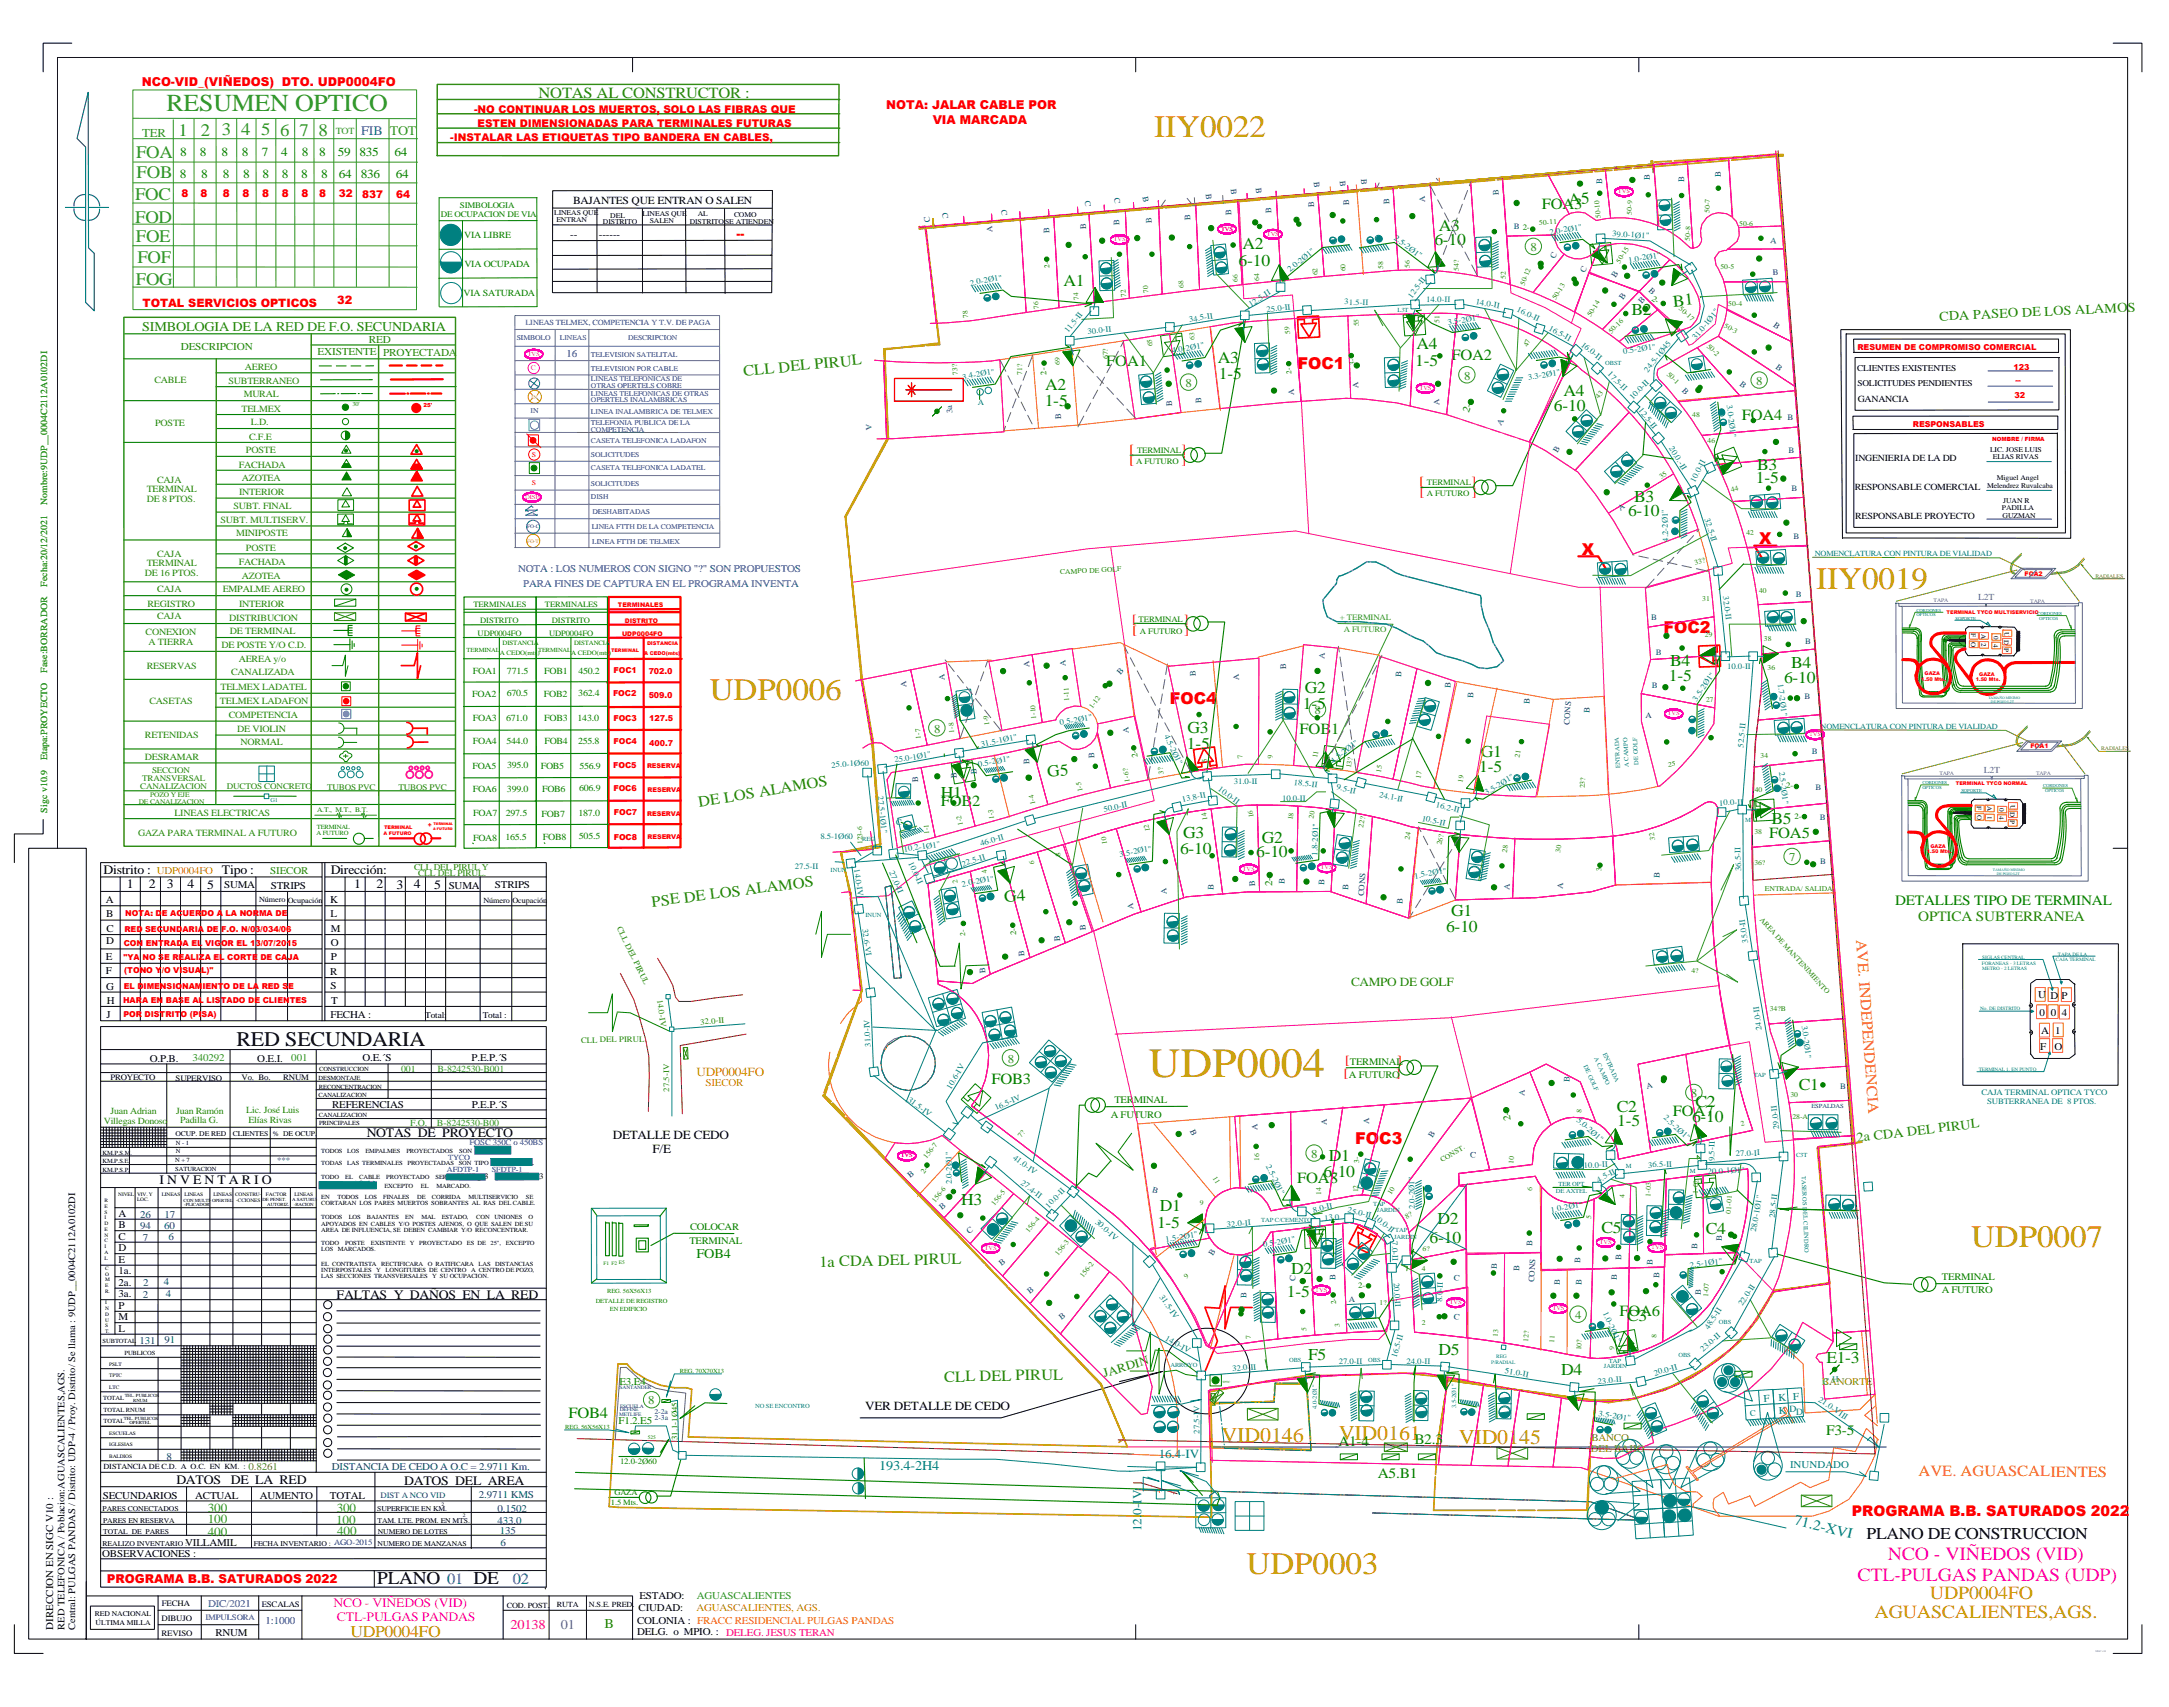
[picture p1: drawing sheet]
<svg xmlns="http://www.w3.org/2000/svg" width="775mm" height="610mm" viewBox="0 0 775 610" stroke-linecap="round" stroke-linejoin="round" font-family="sans-serif">
<defs><g id="words">
<text font-size="14.8" fill="#c4a000" x="410.3" y="384.5">UDP0004</text>
<g font-size="11.1" fill="#c4a000">
<text x="412.2" y="49.1">IIY0022</text>
<text x="648.7" y="210.5">IIY0019</text>
<text x="253.5" y="249.8">UDP0006</text>
<text x="704" y="445.3">UDP0007</text>
<text x="445.3" y="562.1">UDP0003</text>
</g>
<text font-size="8.7" fill="#309820" x="59.4" y="39.8">RESUMEN OPTICO</text>
<text font-size="7.4" x="84.5" y="373.5">RED SECUNDARIA</text>
<g font-size="7.4" fill="#c4a000">
<text x="436.3" y="515.1">VID0146</text>
<text x="478.2" y="514.2">VID0161</text>
<text x="521" y="515.6">VID0145</text>
</g>
<g font-size="6.7" fill="#f0f">
<text x="674.3" y="557.1">NCO - VIÑEDOS (VID)</text>
<text x="663.4" y="564.6">CTL-PULGAS PANDAS (UDP)</text>
</g>
<g font-size="6.7" fill="#c4a000">
<text x="689.3" y="570.9">UDP0004FO</text>
<text x="669.5" y="577.7">AGUASCALIENTES,AGS.</text>
</g>
<g font-size="6.5">
<text x="134.7" y="565.8">PLANO</text>
<text x="169.1" y="565.8">DE</text>
</g>
<g font-size="6.3" fill="#309820">
<text x="63.8" y="48.6">1</text>
<text x="71.7" y="48.6">2</text>
<text x="79.3" y="48.3">3</text>
<text x="86.2" y="48.3">4</text>
<text x="93.3" y="48.3">5</text>
<text x="100.1" y="48.4">6</text>
<text x="107" y="48.7">7</text>
<text x="113.8" y="48.6">8</text>
<text x="48.6" y="56.4">FOA</text>
<text x="48.8" y="63.6">FOB</text>
<text x="48.3" y="71.5">FOC</text>
<text x="48.3" y="79.5">FOD</text>
<text x="48.6" y="86.5">FOE</text>
<text x="49.1" y="94">FOF</text>
<text x="48.5" y="101.9">FOG</text>
</g>
<g font-size="5.9" fill="#008000">
<text x="560.4" y="73.3" transform="rotate(-6 560.4 73.3)">A5</text>
<text x="513.9" y="82.5">A3</text>
<text x="443.8" y="88.8">A2</text>
<text x="512.3" y="87.6">6-10</text>
<text x="442.4" y="94.9">6-10</text>
<text x="379.9" y="102.2">A1</text>
<text x="582.7" y="112.6">B2</text>
<text x="597.7" y="109.5" transform="rotate(-6 597.7 109.5)">B1</text>
<text x="505.9" y="124.5">A4</text>
<text x="435" y="129.6">A3</text>
<text x="505.5" y="130.6">1-5</text>
<text x="435.4" y="135.4">1-5</text>
<text x="373.3" y="139.4">A2</text>
<text x="558.4" y="141.5">A4</text>
<text x="373.2" y="144.9">1-5</text>
<text x="555" y="146.6">6-10</text>
<text x="627.5" y="167.7">B3</text>
<text x="627.2" y="172.6">1-5</text>
<text x="583.6" y="179.1">B3</text>
<text x="581.5" y="184.2">6-10</text>
<text x="596.6" y="237.7">B4</text>
<text x="639.7" y="238.4">B4</text>
<text x="596.1" y="243.2">1-5</text>
<text x="637.2" y="243.8">6-10</text>
<text x="466.1" y="247.6">G2</text>
<text x="465.3" y="253.3">1-5</text>
<text x="424.2" y="261.9">G3</text>
<text x="423.9" y="267.5">1-5</text>
<text x="528.4" y="275.8">1-5</text>
<text x="528.9" y="270.2">G1</text>
<text x="374.3" y="277.5" transform="rotate(-6 374.3 277.5)">G5</text>
<text x="336.1" y="284.8">H1</text>
<text x="422.6" y="299.4">G3</text>
<text x="632.8" y="294.1">B5</text>
<text x="421.5" y="304.9">6-10</text>
<text x="450.7" y="300.9">G2</text>
<text x="448.7" y="306.1">6-10</text>
<text x="358.8" y="322.1" transform="rotate(-4 358.8 322.1)">G4</text>
<text x="518.4" y="327.1">G1</text>
<text x="516.5" y="332.7">6-10</text>
<text x="642.4" y="389.2">C1</text>
<text x="605.6" y="395.3">C2</text>
<text x="577.4" y="397">C2</text>
<text x="604.3" y="400.9">6-10</text>
<text x="577.6" y="402">1-5</text>
<text x="474.6" y="414.7">D1</text>
<text x="472.7" y="420.5">6-10</text>
<text x="343.3" y="430.2">H3</text>
<text x="414.2" y="432.4">D1</text>
<text x="513.4" y="437.2">D2</text>
<text x="413.3" y="438.5">1-5</text>
<text x="510.6" y="444">6-10</text>
<text x="572" y="440.4">C5</text>
<text x="609.2" y="440.7">C4</text>
<text x="461.2" y="455">D2</text>
<text x="459.6" y="463.2">1-5</text>
<text x="581.2" y="471.7">C3</text>
<text x="467.2" y="485.5">F5</text>
<text x="513.8" y="483.9">D5</text>
<text x="557.7" y="490.9">D4</text>
<text x="652.3" y="486.9">E1-3</text>
</g>
<text font-size="5.9" x="666.7" y="549.6">PLANO DE CONSTRUCCION</text>
<text font-size="5.9" fill="#c4a000" x="125.1" y="584.5">UDP0004FO</text>
<g font-size="5.8" fill="#f00">
<text x="463.4" y="131.8">FOC1</text>
<text x="628.3" y="194.2">X</text>
<text x="564.9" y="198.1">X</text>
<text x="594.2" y="226">FOC2</text>
<text x="417.8" y="251.3">FOC4</text>
<text x="484.1" y="408.7">FOC3</text>
</g>
<g font-size="5.6" fill="#308400">
<text x="192.4" y="35.1">NOTAS AL CONSTRUCTOR :</text>
<text x="265.6" y="134.3" transform="rotate(-6 265.6 134.3)">CLL DEL PIRUL</text>
<text x="249.7" y="288.2" transform="rotate(-10 249.7 288.2)">DE LOS ALAMOS</text>
<text x="233" y="323.8" transform="rotate(-7 233 323.8)">PSE DE LOS ALAMOS</text>
<text x="292.6" y="452.4" transform="rotate(-1 292.6 452.4)">1a CDA DEL PIRUL</text>
<text x="337.3" y="493.5" transform="rotate(-1 337.3 493.5)">CLL DEL PIRUL</text>
</g>
<g font-size="5.6" fill="#008000">
<text x="550.7" y="74.6">FOA3</text>
<text x="395.1" y="130.7">FOA1</text>
<text x="518.4" y="128.6">FOA2</text>
<text x="622.1" y="150.2">FOA4</text>
<text x="464.2" y="262">FOB1</text>
<text x="336" y="287.9">FOB2</text>
<text x="631.9" y="299.3">FOA5</text>
<text x="354.1" y="387">FOB3</text>
<text x="597.5" y="398.7">FOA7</text>
<text x="463.3" y="422.3">FOA8</text>
<text x="578.4" y="469.9">FOA6</text>
<text x="203" y="506.4">FOB4</text>
</g>
<g font-size="5.6" fill="#ff6000">
<text x="663" y="335.5" transform="rotate(86 663 335.5)">AVE. INDEPENDENCIA</text>
<text x="685.2" y="527.1">AVE. AGUASCALIENTES</text>
</g>
<g font-size="5.6" fill="#00f">
<text x="159.7" y="565.8">01</text>
<text x="183.2" y="565.6">02</text>
</g>
<g font-size="5.2" fill="#008000">
<text x="505.2" y="515.7">B2.3</text>
<text x="652.2" y="512.6">F3-5</text>
<text x="478" y="516.6">A1-4</text>
<text x="492.1" y="527.7">A5.B1</text>
</g>
<text font-size="5.2" fill="#008080" x="640.6" y="544.4" transform="rotate(14 640.6 544.4)">71.2-XVI</text>
<text font-size="5.2" fill="#f00" x="661.4" y="541.5">PROGRAMA B.B. SATURADOS 2022</text>
<text font-size="5.1" fill="#008000" x="676.9" y="323.1">DETALLES TIPO DE TERMINAL</text>
<text font-size="5.1" fill="#308400" x="685.2" y="328.8">OPTICA SUBTERRANEA</text>
<g font-size="4.8" fill="#308400">
<text x="50.8" y="118.1">SIMBOLOGIA DE LA RED DE F.O. SECUNDARIA</text>
<text x="692.7" y="114.6" transform="rotate(-3 692.7 114.6)">CDA PASEO DE LOS ALAMOS</text>
<text x="663.3" y="407.9" transform="rotate(-7 663.3 407.9)">2a CDA DEL PIRUL</text>
<text x="215.9" y="581.5">B</text>
</g>
<text font-size="4.8" fill="#008000" x="248.8" y="449.3">FOB4</text>
<text font-size="4.8" fill="#008080" x="314" y="525.1">193.4-2H4</text>
<text font-size="4.8" fill="#ff0080" x="182.4" y="581.9">20138</text>
<text font-size="4.8" fill="#587088" x="200.4" y="581.9">01</text>
<text font-size="4.7" fill="#00f" x="129" y="48.1">FIB</text>
<text font-size="4.7" fill="#309820" x="139.2" y="48.3">TOT</text>
<g font-size="4.6">
<text x="37" y="312.2">Distrito :</text>
<text x="45.3" y="317.2">1</text>
<text x="53.2" y="317.2">2</text>
<text x="59.6" y="317.2">3</text>
<text x="67" y="317.3">4</text>
<text x="74" y="317.3">5</text>
<text x="79.2" y="312.2">Tipo :</text>
<text x="118.1" y="312.2">Dirección:</text>
<text x="126.5" y="317.2">1</text>
<text x="134.5" y="317.3">2</text>
<text x="141.6" y="317.4">3</text>
<text x="147.8" y="317.2">4</text>
<text x="155" y="317.3">5</text>
<text x="131" y="406.1">NOTAS DE PROYECTO</text>
<text x="57" y="423">I N V E N T A R I O</text>
<text x="120.2" y="464">FALTAS Y DAÑOS EN LA RED</text>
<text x="63" y="530">DATOS</text>
<text x="82.4" y="530">DE LA RED</text>
<text x="144.4" y="530.3">DATOS DEL AREA</text>
</g>
<g font-size="4.6" fill="#f0f">
<text x="119.1" y="574">NCO - VIÑEDOS (VID)</text>
<text x="120.4" y="579">CTL-PULGAS PANDAS</text>
</g>
<g font-size="4.4" fill="#f00">
<text x="50.6" y="30.7">NCO-VID_(VIÑEDOS) DTO. UDP0004FO</text>
<text x="316.5" y="38.8">NOTA: JALAR CABLE POR</text>
<text x="333.1" y="44.3">VIA MARCADA</text>
<text x="263.1" y="85.1">--</text>
<text x="403.4" y="161.7">[</text>
<text x="422.1" y="161.7">]</text>
<text x="403.4" y="165.7">[</text>
<text x="422.1" y="165.7">]</text>
<text x="507" y="173.1">[</text>
<text x="525.7" y="173.1">]</text>
<text x="507.1" y="177.2">[</text>
<text x="525.8" y="177.2">]</text>
<text x="404.3" y="222.3">[</text>
<text x="404.5" y="226.3">[</text>
<text x="423" y="222.3">]</text>
<text x="423.1" y="226.3">]</text>
<text x="480.4" y="379.9">[</text>
<text x="499.1" y="379.9">]</text>
<text x="480" y="384.7">[</text>
<text x="498.6" y="384.7">]</text>
<text x="38.2" y="565.4">PROGRAMA B.B. SATURADOS 2022</text>
</g>
<g font-size="4.4" fill="#008000">
<text x="64.3" y="55.8">8</text>
<text x="71.4" y="55.8">8</text>
<text x="79.1" y="55.8">8</text>
<text x="86.4" y="55.8">8</text>
<text x="93.5" y="55.8">7</text>
<text x="100.5" y="55.8">4</text>
<text x="107.8" y="55.8">8</text>
<text x="114" y="55.8">8</text>
<text x="120.6" y="55.8">59</text>
<text x="128.4" y="55.8">835</text>
<text x="140.9" y="55.8">64</text>
<text x="64.2" y="63.5">8</text>
<text x="71.9" y="63.5">8</text>
<text x="79.6" y="63.5">8</text>
<text x="86.8" y="63.5">8</text>
<text x="93.7" y="63.7">8</text>
<text x="100.7" y="63.7">8</text>
<text x="107.6" y="63.7">8</text>
<text x="114.8" y="63.7">8</text>
<text x="121" y="63.5">64</text>
<text x="128.9" y="63.5">836</text>
<text x="141.4" y="63.5">64</text>
</g>
<g font-size="4.4" fill="#308400">
<text x="482.6" y="352.1">CAMPO DE GOLF</text>
<text x="394.5" y="491.8" transform="rotate(-17 394.5 491.8)">JARDIN</text>
</g>
<text font-size="4.4" fill="#c4a000" x="248.8" y="384.1">UDP0004FO</text>
<g font-size="4.4">
<text x="218.9" y="406.7">DETALLE DE CEDO</text>
<text x="233" y="411.7">F/E</text>
<text x="309" y="503.6">VER DETALLE DE CEDO</text>
</g>
<g font-size="4.4" fill="#008080">
<text x="413.9" y="520.7">16.4-IV</text>
<text x="407.8" y="546.9" transform="rotate(-90 407.8 546.9)">12.0-IV</text>
</g>
<g font-size="4.4" fill="#309820">
<text x="74.3" y="539.8">300</text>
<text x="120.3" y="539.9">300</text>
<text x="74.3" y="543.9">100</text>
<text x="120.1" y="544.1">100</text>
<text x="74.3" y="548.4">400</text>
<text x="120.4" y="548.3">400</text>
</g>
<g font-size="4.3" fill="#309820">
<text x="50.8" y="48.9">TER</text>
<text x="546.6" y="89.7">8</text>
<text x="522.9" y="135.6">8</text>
<text x="627.3" y="137.5">8</text>
<text x="423.5" y="138.2">8</text>
<text x="469.5" y="255.1">8</text>
<text x="333.6" y="261.7">8</text>
<text x="639.1" y="307.6">7</text>
<text x="359.9" y="379.5">8</text>
<text x="604" y="391.9">8</text>
<text x="468.3" y="413.5">8</text>
<text x="562.7" y="471.1">4</text>
<text x="231.5" y="501.2">8</text>
</g>
<g font-size="4.1" fill="#f00">
<text x="50.9" y="109.5">TOTAL SERVICIOS OPTICOS</text>
<text x="120.4" y="108.6">32</text>
</g>
<text font-size="3.9" x="204.7" y="72.7">BAJANTES QUE ENTRAN O SALEN</text>
<g font-size="3.8" fill="#f00">
<text x="169.3" y="40.3">-NO CONTINUAR LOS MUERTOS, SOLO LAS FIBRAS QUE</text>
<text x="170.6" y="45.4">ESTEN DIMENSIONADAS PARA TERMINALES FUTURAS</text>
<text x="160.8" y="50.4">-INSTALAR LAS ETIQUETAS TIPO BANDERA EN CABLES,</text>
<text x="64.8" y="70.2">8</text>
<text x="71.7" y="70.2">8</text>
<text x="79.6" y="70.2">8</text>
<text x="86.6" y="70.2">8</text>
<text x="93.7" y="70.2">8</text>
<text x="100.6" y="70.2">8</text>
<text x="107.7" y="70.2">8</text>
<text x="114" y="70.2">8</text>
<text x="121.1" y="70.5">32</text>
<text x="129.4" y="70.7">837</text>
<text x="141.5" y="70.9">64</text>
</g>
<g font-size="3.8" fill="#308400">
<text x="64.6" y="125">DESCRIPCION</text>
<text x="131.8" y="122.6">RED</text>
<text x="113.4" y="126.9">EXISTENTE</text>
<text x="136.9" y="127.1">PROYECTADA</text>
</g>
<g font-size="3.7">
<text x="203.7" y="84.9">--</text>
<text x="213.9" y="84.9">------</text>
<text x="80.1" y="317.3">SUMA</text>
<text x="96.7" y="317.3">STRIPS</text>
<text x="160.3" y="317.3">SUMA</text>
<text x="176.8" y="317.2">STRIPS</text>
<text x="37.8" y="322.6">A</text>
<text x="117.9" y="322.5">K</text>
<text x="37.9" y="327.4">B</text>
<text x="118" y="327.4">L</text>
<text x="38" y="332.8">C</text>
<text x="118.2" y="332.8">M</text>
<text x="37.9" y="337">D</text>
<text x="118.2" y="337.7">O</text>
<text x="37.8" y="342.9">E</text>
<text x="37.8" y="348">F</text>
<text x="118.2" y="342.9">P</text>
<text x="38" y="353.4">G</text>
<text x="117.9" y="348.1">R</text>
<text x="118.1" y="353.1">S</text>
<text x="38.1" y="358.4">H</text>
<text x="118.2" y="358.5">T</text>
<text x="728" y="356.6">U</text>
<text x="732.4" y="356.7">D P</text>
<text x="38" y="363.5">J</text>
<text x="118" y="363.6">FECHA :</text>
<text x="728.4" y="362.8">0</text>
<text x="732.5" y="362.7">0</text>
<text x="736.4" y="362.9">4</text>
<text x="729.1" y="369.1">A 1</text>
<text x="728.7" y="375">F</text>
<text x="733.8" y="374.8">O</text>
<text x="53.5" y="379.1">O.P.B.</text>
<text x="91.9" y="379.2">O.E.I.</text>
<text x="129.5" y="378.9">O.E.´S</text>
<text x="168.4" y="378.9">P.E.P.´S</text>
<text x="118.6" y="395.9">REFERENCIAS</text>
<text x="168.5" y="395.9">P.E.P.´S</text>
<text x="42.4" y="434.5">A</text>
<text x="42.4" y="438.6">B</text>
<text x="42.4" y="442.7">C</text>
<text x="42.4" y="446.8">D</text>
<text x="42.4" y="450.9">E</text>
<text x="42.4" y="455">1a.</text>
<text x="42.4" y="459.1">2a.</text>
<text x="42.4" y="463.3">3a.</text>
<text x="42.4" y="467.4">P</text>
<text x="42.4" y="471.5">M</text>
<text x="42.4" y="475.6">L</text>
<text x="36.7" y="535.3">SECUNDARIOS</text>
<text x="69.7" y="535.4">ACTUAL</text>
<text x="92.8" y="535.5">AUMENTO</text>
<text x="117.9" y="535.3">TOTAL</text>
<text x="36.5" y="556.1">OBSERVACIONES :</text>
<text x="66.1" y="552.3">VILLAMIL</text>
<text x="228.1" y="575.1">CIUDAD:</text>
<text x="228.4" y="571">ESTADO:</text>
<text x="227.5" y="579.8">COLONIA : FRACC RESIDENCIAL PULGAS PANDAS</text>
<text x="19" y="582" transform="rotate(-90 19 582)">DIRECCION EN SIGC V10 :</text>
<text x="76.9" y="584.3">RNUM</text>
<text x="227.5" y="584">DELG. o MPIO. :</text>
</g>
<g font-size="3.7" fill="#00f">
<text x="202.4" y="127.6">16</text>
<text x="185.1" y="204.3">NOTA : LOS NUMEROS CON SIGNO &quot;?&quot; SON PROPUESTOS</text>
<text x="186.9" y="209.5">PARA FINES DE CAPTURA EN EL PROGRAMA INVENTA</text>
<text x="74.3" y="573.7">DIC/2021</text>
<text x="94.8" y="580">1:1000</text>
</g>
<g font-size="3.7" fill="#008000">
<text x="524.7" y="147.4" transform="rotate(-69 524.7 147.4)">2-</text>
<text x="454.3" y="316.5" transform="rotate(-88 454.3 316.5)">2-</text>
<text x="539.6" y="400" transform="rotate(-99 539.6 400)">2-</text>
<text x="221.2" y="494.5">E3.E4</text>
<text x="220.9" y="508.4">F1.2.E5</text>
</g>
<g font-size="3.7" fill="#c4a000">
<text x="56" y="312">UDP0004FO</text>
<text x="252" y="387.9">SIECOR</text>
<text x="248.8" y="575.2">AGUASCALIENTES, AGS.</text>
</g>
<text font-size="3.7" fill="#308400" x="96.5" y="312.2">SIECOR</text>
<g font-size="3.7" fill="#309820">
<text x="68.7" y="378.9">340292</text>
<text x="104.1" y="378.9">001</text>
<text x="248.8" y="570.9">AGUASCALIENTES</text>
</g>
<g font-size="3.7" fill="#004080">
<text x="50.1" y="435">26</text>
<text x="58.7" y="435.1">17</text>
<text x="50" y="438.9">94</text>
<text x="51.1" y="443.1">7</text>
<text x="58.6" y="439">60</text>
<text x="60.2" y="442.9">6</text>
<text x="51.1" y="459.3">2</text>
<text x="58.5" y="458.9">4</text>
<text x="51" y="463.7">2</text>
<text x="59.3" y="463.2">4</text>
<text x="49.8" y="479.9">131</text>
<text x="58.7" y="479.7">91</text>
<text x="59.4" y="521.2">8</text>
<text x="118.5" y="525">DISTANCIA DE CEDO A O.C = 2.9711 Km.</text>
<text x="171" y="535.1">2.9711 KMS</text>
<text x="177.7" y="539.9">0.1502</text>
<text x="177.7" y="544.1">433.0</text>
<text x="178.5" y="547.9">135</text>
<text x="178.8" y="552.2">6</text>
</g>
<g font-size="3.7" fill="#880">
<text x="650.7" y="494.6">BANORTE</text>
<text x="568.4" y="514.8">BANCO</text>
<text x="568.2" y="518.6">DEL BAJIO</text>
</g>
<g font-size="3.7" fill="#008080">
<text x="630" y="500.6" transform="rotate(-4 630 500.6)">F</text>
<text x="635.2" y="500.3" transform="rotate(-3 635.2 500.3)">K</text>
<text x="640.4" y="499.8" transform="rotate(-3 640.4 499.8)">F</text>
<text x="635.4" y="505" transform="rotate(-3 635.4 505)">K DD</text>
<text x="639.4" y="524.4">INUNDADO</text>
</g>
<text font-size="3.7" fill="#808000" x="88.8" y="525.1">0.8261</text>
<text font-size="3.7" fill="#ff0080" x="259.3" y="584.2">DELEG. JESUS TERAN</text>
<g font-size="3.6" fill="#008000">
<text x="482.1" y="380.2">TERMINAL</text>
<text x="481.8" y="384.9">A FUTURO</text>
<text x="398" y="393.9">TERMINAL</text>
<text x="396.7" y="399.2">A FUTURO</text>
<text x="246.5" y="439.4">COLOCAR</text>
<text x="246.2" y="444.1">TERMINAL</text>
<text x="693.5" y="461.7">A FUTURO</text>
<text x="693.6" y="457">TERMINAL</text>
</g>
<g font-size="3.5">
<text x="23" y="582" transform="rotate(-90 23 582)">RED TELEFONICA / Poblacion:AGUASCALIENTES,AGS.</text>
<text x="26.8" y="582.1" transform="rotate(-90 26.8 582.1)">Central: PULGAS PANDAS / Distrito: UDP-4 / Proy. Distrito/ Se llama : 9UDP__0004C2112A0102DI</text>
</g>
<g font-size="3.4" fill="#308400">
<text x="55.2" y="136.7">CABLE</text>
<text x="81.6" y="137">SUBTERRANEO</text>
<text x="87.5" y="132.1">AEREO</text>
<text x="87" y="141.9">MURAL</text>
<text x="86.2" y="147.2">TELMEX</text>
<text x="55.4" y="152.1">POSTE</text>
<text x="89.6" y="151.8">L.D.</text>
<text x="87.8" y="161.8">POSTE</text>
<text x="88.9" y="157">C.F.E</text>
<text x="85.3" y="167.1">FACHADA</text>
<text x="56.1" y="172.6">CAJA</text>
<text x="86.4" y="171.7">AZOTEA</text>
<text x="52.4" y="179.1">DE 8 PTOS.</text>
<text x="52.4" y="175.9">TERMINAL</text>
<text x="85.4" y="176.9">INTERIOR</text>
<text x="83.4" y="181.8">SUBT. FINAL</text>
<text x="78.7" y="186.9">SUBT. MULTISERV.</text>
<text x="84.3" y="191.5">MINIPOSTE</text>
<text x="87.8" y="196.7">POSTE</text>
<text x="52.4" y="202.2">TERMINAL</text>
<text x="56.1" y="198.8">CAJA</text>
<text x="85.3" y="201.7">FACHADA</text>
<text x="51.7" y="205.6">DE 16 PTOS.</text>
<text x="86.4" y="206.7">AZOTEA</text>
<text x="56.1" y="211.6">CAJA</text>
<text x="79.5" y="211.3">EMPALME AEREO</text>
<text x="52.7" y="216.7">REGISTRO</text>
<text x="56.1" y="221.2">CAJA</text>
<text x="81.9" y="221.7">DISTRIBUCION</text>
<text x="85.4" y="216.6">INTERIOR</text>
<text x="52" y="226.8">CONEXION</text>
<text x="82.1" y="226.6">DE TERMINAL</text>
<text x="53.1" y="230.3">A TIERRA</text>
<text x="79.1" y="231.6">DE POSTE Y/O C.D.</text>
<text x="52.4" y="238.8">RESERVAS</text>
<text x="85.3" y="236.4">AEREA y/o</text>
<text x="82.5" y="241">CANALIZADA</text>
<text x="53.4" y="251.4">CASETAS</text>
<text x="78.6" y="251.5">TELMEX LADAFON</text>
<text x="78.7" y="246.3">TELMEX LADATEL</text>
<text x="81.7" y="256.6">COMPETENCIA</text>
<text x="51.7" y="263.6">RETENIDAS</text>
<text x="84.7" y="261.2">DE VIOLIN</text>
<text x="85.9" y="266.2">NORMAL</text>
<text x="51.7" y="271.5">DESRAMAR</text>
<text x="62.3" y="291.3">LINEAS ELECTRICAS</text>
<text x="49.4" y="298.5">GAZA PARA TERMINAL A FUTURO</text>
</g>
<g font-size="3.3" fill="#309820">
<text x="119.9" y="47.8">TOT</text>
<text x="16.8" y="180.3" transform="rotate(-90 16.8 180.3)">Nombre:9UDP__0004C2112A0102DI</text>
<text x="16.8" y="209.5" transform="rotate(-90 16.8 209.5)">Fecha:20/12/2021</text>
<text x="16.8" y="240.2" transform="rotate(-90 16.8 240.2)">Fase:BORRADOR</text>
<text x="16.8" y="271.4" transform="rotate(-90 16.8 271.4)">Etapa:PROYECTO</text>
<text x="16.8" y="290.2" transform="rotate(-90 16.8 290.2)">Sigc v10.9</text>
<text x="143.3" y="382.8">001</text>
<text x="156.3" y="382.8">B-8242530-B001</text>
<text x="146.5" y="402.3">F.O.</text>
<text x="156.1" y="402.2">B-8242530-B00</text>
</g>
<g font-size="3.3" fill="#008000">
<text x="165.8" y="84.8">VIA LIBRE</text>
<text x="165.9" y="95.2">VIA OCUPADA</text>
<text x="165.6" y="105.7">VIA SATURADA</text>
<text x="168.9" y="240.6">FOA1</text>
<text x="181.1" y="240.6">771.5</text>
<text x="194.4" y="240.6">FOB1</text>
<text x="206.6" y="240.6">450.2</text>
<text x="168.7" y="248.8">FOA2</text>
<text x="181" y="248.5">670.5</text>
<text x="194.3" y="248.8">FOB2</text>
<text x="206.5" y="248.5">362.4</text>
<text x="168.9" y="257.6">FOA3</text>
<text x="180.8" y="257.5">671.0</text>
<text x="194.4" y="257.5">FOB3</text>
<text x="206.3" y="257.5">143.0</text>
<text x="168.9" y="265.9">FOA4</text>
<text x="180.9" y="265.8">544.0</text>
<text x="194.4" y="265.8">FOB4</text>
<text x="206.5" y="265.7">255.8</text>
<text x="168.7" y="274.6">FOA5</text>
<text x="181.1" y="274.3">395.0</text>
<text x="193.1" y="274.5">FOB5</text>
<text x="206.9" y="274.7">556.9</text>
<text x="168.8" y="282.8">FOA6</text>
<text x="181.1" y="282.8">399.0</text>
<text x="193.6" y="283">FOB6</text>
<text x="206.8" y="282.6">606.9</text>
<text x="169" y="291.4">FOA7</text>
<text x="180.6" y="291.5">297.5</text>
<text x="193.4" y="291.7">FOB7</text>
<text x="206.6" y="291.5">187.0</text>
<text x="206.8" y="299.8">505.5</text>
<text x="169" y="300.3">FOA8</text>
<text x="180.5" y="300">165.5</text>
<text x="193.9" y="300.1">FOB8</text>
</g>
<g font-size="3.3">
<text x="663.5" y="143.6">GANANCIA</text>
<text x="662.6" y="164.8">INGENIERIA DE LA DD</text>
<text x="662.5" y="175">RESPONSABLE COMERCIAL</text>
<text x="662.6" y="185.4">RESPONSABLE PROYECTO</text>
<text x="171.3" y="411.8">XAGA.</text>
<text x="176.5" y="415.9">POUYET.</text>
<text x="126.2" y="424">( 0.4 )</text>
</g>
<g font-size="3.3" fill="#587088">
<text x="706.5" y="214.4">L2T</text>
<text x="708.5" y="276">L2T</text>
</g>
<g font-size="3.3" fill="#308400">
<text x="37.1" y="401.6">Villegas Donoso</text>
<text x="39.4" y="397.9">Juan Adrian</text>
<text x="62.9" y="397.7">Juan Ramón</text>
<text x="64.3" y="401.2">Padilla G.</text>
<text x="88" y="397.5">Lic. José Luis</text>
<text x="88.7" y="401.1">Elías Rivas</text>
</g>
<text font-size="3.3" fill="#008080" x="651.1" y="494.5" transform="rotate(-5 651.1 494.5)">C</text>
<g font-size="3.2">
<text x="663.3" y="132.5">CLIENTES EXISTENTES</text>
<text x="663.4" y="137.9">SOLICITUDES PENDIENTES</text>
<text x="151.8" y="363.6">Total:</text>
<text x="172.4" y="363.6">Total :</text>
</g>
<g font-size="3.2" fill="#308400">
<text x="148" y="310.5">CLL DEL PIRUL Y</text>
<text x="149.4" y="312.9">CLL DEL PIRUL.</text>
</g>
<g font-size="3.1" fill="#308400">
<text x="54.3" y="275.9">SECCION</text>
<text x="50.1" y="281.9">CANALIZACION</text>
<text x="50.8" y="278.8">TRANSVERSAL</text>
<text x="81" y="281.9">DUCTOS CONCRETO</text>
<text x="116.8" y="282">TUBOS PVC</text>
<text x="142.3" y="282">TUBOS PVC</text>
</g>
<g font-size="3" fill="#004080">
<text x="469.2" y="65" transform="rotate(85 469.2 65)">B</text>
<text x="478.5" y="64.6" transform="rotate(85 478.5 64.6)">B</text>
<text x="486.2" y="64" transform="rotate(87 486.2 64)">B</text>
<text x="572.3" y="65.7" transform="rotate(-90 572.3 65.7)">B</text>
<text x="589.3" y="64.2" transform="rotate(-90 589.3 64.2)">B</text>
<text x="601.6" y="64.9" transform="rotate(-90 601.6 64.9)">B</text>
<text x="614.7" y="63.4" transform="rotate(-90 614.7 63.4)">B</text>
<text x="387.5" y="71.9" transform="rotate(83 387.5 71.9)">C</text>
<text x="397.9" y="70.8" transform="rotate(83 397.9 70.8)">C</text>
<text x="408.1" y="70.3" transform="rotate(77 408.1 70.3)">B</text>
<text x="430.7" y="69.3" transform="rotate(85 430.7 69.3)">B</text>
<text x="439.6" y="67.5" transform="rotate(85 439.6 67.5)">B</text>
<text x="448.5" y="67.3" transform="rotate(85 448.5 67.3)">B</text>
<text x="509.1" y="72" transform="rotate(-93 509.1 72)">A</text>
<text x="535.3" y="69.6" transform="rotate(-93 535.3 69.6)">B</text>
<text x="336.5" y="76.2" transform="rotate(83 336.5 76.2)">C</text>
<text x="357.5" y="75.1" transform="rotate(83 357.5 75.1)">C</text>
<text x="439.8" y="76.8" transform="rotate(-93 439.8 76.8)">B</text>
<text x="454.2" y="76.2" transform="rotate(-93 454.2 76.2)">B</text>
<text x="469.3" y="73.8" transform="rotate(-93 469.3 73.8)">B</text>
<text x="481.9" y="73.2" transform="rotate(-93 481.9 73.2)">B</text>
<text x="496.2" y="72.9" transform="rotate(-93 496.2 72.9)">B</text>
<text x="332.2" y="79.3" transform="rotate(-97 332.2 79.3)">C</text>
<text x="354.5" y="82.8" transform="rotate(-93 354.5 82.8)">A</text>
<text x="374.8" y="83.3" transform="rotate(-93 374.8 83.3)">B</text>
<text x="387.9" y="81.8" transform="rotate(-93 387.9 81.8)">B</text>
<text x="399.9" y="80.3" transform="rotate(-93 399.9 80.3)">B</text>
<text x="411.4" y="79.5" transform="rotate(-93 411.4 79.5)">B</text>
<text x="425.2" y="78.6" transform="rotate(-93 425.2 78.6)">B</text>
<text x="540.7" y="81.8">B 2-</text>
<text x="632.3" y="86.6" transform="rotate(4 632.3 86.6)">A</text>
<text x="555.3" y="92.5" transform="rotate(-65 555.3 92.5)">C</text>
<text x="566.1" y="97.4" transform="rotate(-65 566.1 97.4)">C</text>
<text x="577" y="99.2" transform="rotate(-56 577 99.2)">B</text>
<text x="633.2" y="98.2" transform="rotate(-3 633.2 98.2)">B</text>
<text x="579.8" y="107.1" transform="rotate(-55 579.8 107.1)">B</text>
<text x="588.7" y="103.8" transform="rotate(43 588.7 103.8)">B</text>
<text x="586.4" y="108.4" transform="rotate(-48 586.4 108.4)">B</text>
<text x="633.2" y="116.4" transform="rotate(37 633.2 116.4)">B</text>
<text x="634.1" y="131.4" transform="rotate(37 634.1 131.4)">B</text>
<text x="621.2" y="137.6" transform="rotate(37 621.2 137.6)">B</text>
<text x="429.2" y="143.9" transform="rotate(-93 429.2 143.9)">B</text>
<text x="462.2" y="140.9" transform="rotate(-93 462.2 140.9)">A</text>
<text x="485.3" y="138.7" transform="rotate(-93 485.3 138.7)">A</text>
<text x="600.5" y="139.5" transform="rotate(45 600.5 139.5)">B</text>
<text x="340.2" y="147.5" transform="rotate(-94 340.2 147.5)">3a</text>
<text x="379.1" y="149.6" transform="rotate(-93 379.1 149.6)">B</text>
<text x="418.7" y="145.1" transform="rotate(-93 418.7 145.1)">B</text>
<text x="514.1" y="144.8" transform="rotate(-93 514.1 144.8)">A</text>
<text x="638.4" y="149.9">B</text>
<text x="309.4" y="151.3" transform="rotate(89 309.4 151.3)">A</text>
<text x="536.2" y="152.2" transform="rotate(-61 536.2 152.2)">A</text>
<text x="556.3" y="161.8" transform="rotate(-61 556.3 161.8)">B</text>
<text x="638.8" y="161.8">B</text>
<text x="639.8" y="175.2">B</text>
<text x="578.8" y="182.3" transform="rotate(-37 578.8 182.3)">A</text>
<text x="640.6" y="192.7">B</text>
<text x="641.4" y="213.1">B</text>
<text x="589.8" y="221.5">B</text>
<text x="591.4" y="233.8">B</text>
<text x="644.8" y="229.9">B</text>
<text x="367.7" y="238.2" transform="rotate(-93 367.7 238.2)">A</text>
<text x="380.7" y="237.9" transform="rotate(-93 380.7 237.9)">A</text>
<text x="459.4" y="238.9" transform="rotate(-93 459.4 238.9)">B</text>
<text x="473" y="235.4" transform="rotate(-86 473 235.4)">A</text>
<text x="323.8" y="245.3" transform="rotate(-93 323.8 245.3)">A</text>
<text x="337.5" y="243" transform="rotate(-93 337.5 243)">A</text>
<text x="400.2" y="241" transform="rotate(-49 400.2 241)">B</text>
<text x="427.1" y="241.4" transform="rotate(-93 427.1 241.4)">B</text>
<text x="442.6" y="242.7" transform="rotate(-95 442.6 242.7)">A</text>
<text x="500.4" y="241.8" transform="rotate(-86 500.4 241.8)">B</text>
<text x="518.1" y="245.7" transform="rotate(-86 518.1 245.7)">B</text>
<text x="590" y="245.6">B</text>
<text x="526.2" y="249.1" transform="rotate(-86 526.2 249.1)">B</text>
<text x="546.3" y="251.3" transform="rotate(-86 546.3 251.3)">B</text>
<text x="644.5" y="249.6">B</text>
<text x="567.7" y="254.6" transform="rotate(-86 567.7 254.6)">B</text>
<text x="587.7" y="256.6">A</text>
<text x="403.1" y="261.7" transform="rotate(-93 403.1 261.7)">A</text>
<text x="560.5" y="258.8" transform="rotate(-86 560.5 258.8)">CONS</text>
<text x="647.1" y="269.4">B</text>
<text x="367.7" y="272.8" transform="rotate(-93 367.7 272.8)">B</text>
<text x="390.9" y="270.6" transform="rotate(-93 390.9 270.6)">B</text>
<text x="328" y="279.4" transform="rotate(-93 328 279.4)">B</text>
<text x="341.7" y="277.9" transform="rotate(-93 341.7 277.9)">B</text>
<text x="348.9" y="276.5" transform="rotate(-93 348.9 276.5)">B</text>
<text x="648.5" y="282">B</text>
<text x="650" y="293">B</text>
<text x="650.2" y="308.5">B</text>
<text x="433.5" y="318" transform="rotate(-86 433.5 318)">B</text>
<text x="448.3" y="316.3" transform="rotate(-95 448.3 316.3)">B</text>
<text x="458.8" y="315.6" transform="rotate(-86 458.8 315.6)">B</text>
<text x="472.9" y="315.9" transform="rotate(-86 472.9 315.9)">B</text>
<text x="481.5" y="317.8" transform="rotate(-86 481.5 317.8)">B</text>
<text x="539.2" y="317.8" transform="rotate(-86 539.2 317.8)">A</text>
<text x="558.2" y="317.3" transform="rotate(-86 558.2 317.3)">A</text>
<text x="592.7" y="313.4" transform="rotate(-86 592.7 313.4)">B</text>
<text x="416.8" y="319.2" transform="rotate(-95 416.8 319.2)">A</text>
<text x="487.1" y="320.1" transform="rotate(-86 487.1 320.1)">CONS</text>
<text x="501" y="322.9" transform="rotate(-86 501 322.9)">B</text>
<text x="404.9" y="324.6" transform="rotate(-95 404.9 324.6)">A</text>
<text x="387.8" y="332.1" transform="rotate(-95 387.8 332.1)">B</text>
<text x="365.9" y="341.3" transform="rotate(-95 365.9 341.3)">B</text>
<text x="378.7" y="336" transform="rotate(-95 378.7 336)">B</text>
<text x="352" y="347.3" transform="rotate(-95 352 347.3)">B</text>
<text x="560.6" y="386.5" transform="rotate(-86 560.6 386.5)">B</text>
<text x="588.3" y="388.7" transform="rotate(-17 588.3 388.7)">A</text>
<text x="657.3" y="388.8">B</text>
<text x="544.5" y="391.3" transform="rotate(-86 544.5 391.3)">A</text>
<text x="474" y="401.8" transform="rotate(-90 474 401.8)">A</text>
<text x="489.1" y="401.3" transform="rotate(-90 489.1 401.3)">A</text>
<text x="425" y="404" transform="rotate(64 425 404)">B</text>
<text x="449.1" y="403.5" transform="rotate(-90 449.1 403.5)">A</text>
<text x="511.6" y="406.4" transform="rotate(-58 511.6 406.4)">B</text>
<text x="525" y="413" transform="rotate(8 525 413)">C</text>
<text x="99" y="415.4">***</text>
<text x="325.1" y="420.8" transform="rotate(-38 325.1 420.8)">B</text>
<text x="411.4" y="425.7" transform="rotate(16 411.4 425.7)">B</text>
<text x="336.4" y="432.2" transform="rotate(-38 336.4 432.2)">B</text>
<text x="346.1" y="440.6" transform="rotate(-38 346.1 440.6)">C</text>
<text x="615" y="443.2" transform="rotate(-86 615 443.2)">B</text>
<text x="433.2" y="448.6" transform="rotate(-58 433.2 448.6)">B</text>
<text x="547.2" y="445" transform="rotate(-86 547.2 445)">B</text>
<text x="606.2" y="446.2" transform="rotate(-86 606.2 446.2)">B</text>
<text x="357.7" y="452.2" transform="rotate(-38 357.7 452.2)">B</text>
<text x="534.6" y="453" transform="rotate(-86 534.6 453)">B</text>
<text x="542.5" y="453.7" transform="rotate(-86 542.5 453.7)">B</text>
<text x="564.3" y="451.1" transform="rotate(-86 564.3 451.1)">B</text>
<text x="579" y="450.1" transform="rotate(-86 579 450.1)">B</text>
<text x="590.3" y="451.8" transform="rotate(-86 590.3 451.8)">B</text>
<text x="367.8" y="461.9" transform="rotate(-38 367.8 461.9)">B</text>
<text x="462.7" y="457.6" transform="rotate(-90 462.7 457.6)">C</text>
<text x="477.1" y="457.2" transform="rotate(-90 477.1 457.2)">B</text>
<text x="519.1" y="457" transform="rotate(8 519.1 457)">C</text>
<text x="547.9" y="458" transform="rotate(-86 547.9 458)">CONS</text>
<text x="557.1" y="458.9" transform="rotate(-86 557.1 458.9)">B</text>
<text x="564.8" y="458.9" transform="rotate(-86 564.8 458.9)">B</text>
<text x="577.5" y="457.2" transform="rotate(-86 577.5 457.2)">B</text>
<text x="592.6" y="456.5" transform="rotate(-86 592.6 456.5)">B</text>
<text x="445.2" y="463.5" transform="rotate(-90 445.2 463.5)">B</text>
<text x="481.8" y="464.8">A</text>
<text x="607.4" y="462.4" transform="rotate(-86 607.4 462.4)">B</text>
<text x="379.1" y="471.4" transform="rotate(-38 379.1 471.4)">B</text>
<text x="519.1" y="471" transform="rotate(8 519.1 471)">C</text>
<text x="135.9" y="535.1">DIST A NCO VID</text>
</g>
<g font-size="3" fill="#008000">
<text x="157.4" y="77.5">DE OCUPACION DE VIA</text>
<text x="164.3" y="74.3">SIMBOLOGIA</text>
<text x="589.7" y="107" transform="rotate(36 589.7 107)">2-</text>
<text x="373.8" y="133.8" transform="rotate(-94 373.8 133.8)">2-</text>
<text x="406.1" y="161.7">TERMINAL</text>
<text x="405.8" y="165.6">A FUTURO</text>
<text x="509.7" y="173.1">TERMINAL</text>
<text x="509.7" y="177">A FUTURO</text>
<text x="406.7" y="222.1">TERMINAL</text>
<text x="407.2" y="226.3">A FUTURO</text>
<text x="406.4" y="270.3" transform="rotate(-99 406.4 270.3)">2-</text>
<text x="638" y="281.3">2-</text>
<text x="640.9" y="292.6">2-</text>
<text x="362.9" y="334" transform="rotate(-90 362.9 334)">2-</text>
<text x="485.1" y="459.8">2-</text>
<text x="242" y="514.3" transform="rotate(-90 242 514.3)">31.1-1Ø45</text>
<text x="221.4" y="523">12.0-2Ø60</text>
</g>
<g font-size="3" fill="#008080">
<text x="553.7" y="83.9" transform="rotate(-10 553.7 83.9)">2.0-2Ø1&quot;</text>
<text x="497.7" y="85.3" transform="rotate(37 497.7 85.3)">2.5-2Ø1&quot;</text>
<text x="575.8" y="84.5" transform="rotate(3 575.8 84.5)">39.0-1Ø1&quot;</text>
<text x="581.8" y="93.8" transform="rotate(-10 581.8 93.8)">1.0-2Ø1&quot;</text>
<text x="346.6" y="102" transform="rotate(-10 346.6 102)">2.0-2Ø1&quot;</text>
<text x="460.8" y="97.3" transform="rotate(-40 460.8 97.3)">2.0-2Ø1&quot;</text>
<text x="504.2" y="106.6" transform="rotate(-53 504.2 106.6)">12.5-II</text>
<text x="509.4" y="107.8" transform="rotate(1 509.4 107.8)">14.0-II</text>
<text x="446.7" y="109.6" transform="rotate(-33 446.7 109.6)">12.5-II</text>
<text x="452.5" y="111.5" transform="rotate(-7 452.5 111.5)">25.0-II</text>
<text x="480.1" y="108.7" transform="rotate(1 480.1 108.7)">31.5-II</text>
<text x="527" y="108.7" transform="rotate(9 527 108.7)">14.0-II</text>
<text x="541.6" y="111.1" transform="rotate(25 541.6 111.1)">16.0-II</text>
<text x="381.5" y="119.1" transform="rotate(-52 381.5 119.1)">11.5-II</text>
<text x="388.5" y="119.3" transform="rotate(-6 388.5 119.3)">30.0-II</text>
<text x="424.8" y="115.1" transform="rotate(-10 424.8 115.1)">34.5-II</text>
<text x="517.2" y="116.1" transform="rotate(-10 517.2 116.1)">3.5-2Ø1&quot;</text>
<text x="553" y="117.7" transform="rotate(29 553 117.7)">16.5-II</text>
<text x="564.5" y="123.4" transform="rotate(38 564.5 123.4)">16.0-II</text>
<text x="605.7" y="121.5" transform="rotate(-51 605.7 121.5)">31.0-1Ø1&quot;</text>
<text x="418.8" y="126.1" transform="rotate(-10 418.8 126.1)">4.0-2Ø1&quot;</text>
<text x="579.9" y="126.4" transform="rotate(-9 579.9 126.4)">0.5-2Ø1&quot;</text>
<text x="343.9" y="135.6" transform="rotate(-10 343.9 135.6)">3.4-2Ø1&quot;</text>
<text x="545.9" y="135.8" transform="rotate(-10 545.9 135.8)">3.3-2Ø1&quot;</text>
<text x="574" y="133.7" transform="rotate(45 574 133.7)">17.5-II</text>
<text x="588.6" y="133.1" transform="rotate(-51 588.6 133.1)">24.5-1Ø45</text>
<text x="583.2" y="142.7" transform="rotate(-46 583.2 142.7)">10.0-II</text>
<text x="349.2" y="144.7">A</text>
<text x="585.1" y="146.6" transform="rotate(51 585.1 146.6)">12.5-II</text>
<text x="616.8" y="144.7" transform="rotate(83 616.8 144.7)">3.0-2Ø1&quot;</text>
<text x="596.1" y="160" transform="rotate(58 596.1 160)">20.0.-II</text>
<text x="605.3" y="172.5" transform="rotate(-62 605.3 172.5)">10.0-II</text>
<text x="608.8" y="185.5" transform="rotate(72 608.8 185.5)">32.5-II</text>
<text x="595.9" y="193.5" transform="rotate(-92 595.9 193.5)">4.2-2Ø1&quot;</text>
<text x="615.4" y="212.9" transform="rotate(83 615.4 212.9)">32.0-II</text>
<text x="616.9" y="238.8">10.0-II</text>
<text x="635" y="244.1" transform="rotate(83 635 244.1)">1.7-2Ø1&quot;</text>
<text x="606" y="250.5" transform="rotate(-55 606 250.5)">3.5-2Ø1&quot;</text>
<text x="378.7" y="259.1" transform="rotate(-10 378.7 259.1)">0.5-2Ø1&quot;</text>
<text x="415.8" y="262.8" transform="rotate(65 415.8 262.8)">4.5-2Ø1&quot;</text>
<text x="350.5" y="266.8" transform="rotate(-12 350.5 266.8)">31.5-1Ø1&quot;</text>
<text x="622.8" y="267" transform="rotate(-85 622.8 267)">52.5-II</text>
<text x="297" y="274.2" transform="rotate(-3 297 274.2)">25.0-1Ø60</text>
<text x="319.6" y="272.2" transform="rotate(-8 319.6 272.2)">25.0-1Ø1&quot;</text>
<text x="349.5" y="273.8" transform="rotate(-10 349.5 273.8)">0.5-2Ø1&quot;</text>
<text x="476.2" y="272.7" transform="rotate(-38 476.2 272.7)">4.5-2Ø1&quot;</text>
<text x="635.5" y="275.6" transform="rotate(83 635.5 275.6)">2.5-2Ø1&quot;</text>
<text x="440.7" y="280">31.0-II</text>
<text x="461.9" y="280.3" transform="rotate(7 461.9 280.3)">18.5-II</text>
<text x="477.2" y="281.9" transform="rotate(13 477.2 281.9)">9.5-II</text>
<text x="313.5" y="284.4" transform="rotate(84 313.5 284.4)">27.5-1Ø1&quot;</text>
<text x="422.4" y="286.6" transform="rotate(-12 422.4 286.6)">13.8-II</text>
<text x="434.8" y="282.2" transform="rotate(35 434.8 282.2)">10.0-II</text>
<text x="458" y="286">10.0-II</text>
<text x="492.5" y="284.5" transform="rotate(12 492.5 284.5)">24.1-II</text>
<text x="531" y="284" transform="rotate(-31 531 284)">3.5-2Ø1&quot;</text>
<text x="614" y="287.7" transform="rotate(-2 614 287.7)">10.0-II</text>
<text x="394.4" y="289.9" transform="rotate(-12 394.4 289.9)">50.0-II</text>
<text x="507.7" y="293" transform="rotate(13 507.7 293)">10.5-II</text>
<text x="512.7" y="288.3" transform="rotate(13 512.7 288.3)">16.2-II</text>
<text x="293" y="299.6">8.5-1Ø60</text>
<text x="320.1" y="294.5" transform="rotate(-1 320.1 294.5)">C</text>
<text x="322.9" y="304.3" transform="rotate(-9 322.9 304.3)">10.2-1Ø1&quot;</text>
<text x="350.4" y="302.1" transform="rotate(-17 350.4 302.1)">46.0-II</text>
<text x="400" y="305.9" transform="rotate(-10 400 305.9)">3.5-2Ø1&quot;</text>
<text x="470.6" y="305.6" transform="rotate(-88 470.6 305.6)">1.8-2Ø1&quot;</text>
<text x="283.9" y="310.3">27.5-II</text>
<text x="305.1" y="310.4" transform="rotate(82 305.1 310.4)">14.0-IV</text>
<text x="317.5" y="311.2" transform="rotate(67 317.5 311.2)">27.0-II</text>
<text x="324.4" y="308.1" transform="rotate(65 324.4 308.1)">10.0-II</text>
<text x="343.9" y="309.5" transform="rotate(-18 343.9 309.5)">22.5-II</text>
<text x="621.8" y="311.1" transform="rotate(-91 621.8 311.1)">36.5-II</text>
<text x="343.7" y="316.6" transform="rotate(-10 343.7 316.6)">2.0-2Ø1&quot;</text>
<text x="505.3" y="313.8" transform="rotate(-10 505.3 313.8)">1.5-2Ø1&quot;</text>
<text x="308" y="331.7" transform="rotate(82 308 331.7)">32.6-VI</text>
<text x="624.4" y="336.7" transform="rotate(-98 624.4 336.7)">35.0-II</text>
<text x="629.3" y="367.8" transform="rotate(-98 629.3 367.8)">24.0-II</text>
<text x="643.6" y="366.4" transform="rotate(83 643.6 366.4)">3.0-2Ø1&quot;</text>
<text x="311" y="373.8" transform="rotate(-93 311 373.8)">31.0-IV</text>
<text x="339.6" y="389.2" transform="rotate(-59 339.6 389.2)">10.6-IV</text>
<text x="324" y="393" transform="rotate(37 324 393)">31.5-IV</text>
<text x="707.7" y="390.9">CAJA TERMINAL OPTICA TYCO</text>
<text x="709.8" y="394.2">SUBTERRANEA DE 8 PTOS.</text>
<text x="355.8" y="396.6" transform="rotate(-25 355.8 396.6)">16.5-IV</text>
<text x="562.9" y="400.3" transform="rotate(42 562.9 400.3)">5.0-2Ø1&quot;</text>
<text x="594" y="399.4" transform="rotate(42 594 399.4)">2.5-2Ø1&quot;</text>
<text x="635.5" y="403.2" transform="rotate(-96 635.5 403.2)">29.0-II</text>
<text x="361.6" y="413.8" transform="rotate(37 361.6 413.8)">41.0-IV</text>
<text x="620" y="413" transform="rotate(-3 620 413)">27.0-II</text>
<text x="452.2" y="416.4" transform="rotate(65 452.2 416.4)">2.5-2Ø1&quot;</text>
<text x="565.7" y="417.1" transform="rotate(-3 565.7 417.1)">10.0-II</text>
<text x="588.6" y="416.9" transform="rotate(-3 588.6 416.9)">36.5-II</text>
<text x="610" y="419.3" transform="rotate(-2 610 419.3)">20.0-1Ø1&quot;</text>
<text x="612.4" y="414.7" transform="rotate(-89 612.4 414.7)">9.5-II</text>
<text x="340" y="423" transform="rotate(-91 340 423)">2.0-2Ø1&quot;</text>
<text x="364.4" y="422.8" transform="rotate(37 364.4 422.8)">27.4-II</text>
<text x="571" y="422.3" transform="rotate(-28 571 422.3)">4.5-II</text>
<text x="374.6" y="431.6" transform="rotate(-47 374.6 431.6)">10.0-II</text>
<text x="505.4" y="431.8" transform="rotate(-91 505.4 431.8)">2.0-2Ø1&quot;</text>
<text x="391" y="436.6" transform="rotate(42 391 436.6)">30.0-IV</text>
<text x="469.2" y="433" transform="rotate(-13 469.2 433)">8.0-II</text>
<text x="473" y="435.9" transform="rotate(-5 473 435.9)">13.0</text>
<text x="481.2" y="433" transform="rotate(13 481.2 433)">25.0-II</text>
<text x="490.4" y="435" transform="rotate(38 490.4 435)">10.0-II</text>
<text x="554" y="433.1" transform="rotate(-10 554 433.1)">1.0-2Ø1&quot;</text>
<text x="633.9" y="435" transform="rotate(-83 633.9 435)">28.5-II</text>
<text x="416.4" y="443.5" transform="rotate(-10 416.4 443.5)">1.5-2Ø1&quot;</text>
<text x="438.2" y="438.2" transform="rotate(-5 438.2 438.2)">32.0-II</text>
<text x="497.2" y="443.3" transform="rotate(89 497.2 443.3)">7.0-II</text>
<text x="627.2" y="440.1" transform="rotate(-80 627.2 440.1)">28.0-1Ø1&quot;</text>
<text x="451.3" y="445.4" transform="rotate(-10 451.3 445.4)">0.5-2Ø1&quot;</text>
<text x="603.7" y="452.7" transform="rotate(-7 603.7 452.7)">2.5-1Ø1&quot;</text>
<text x="497.8" y="458.2" transform="rotate(86 497.8 458.2)">20.0-II</text>
<text x="414.1" y="463" transform="rotate(56 414.1 463)">31.5-IV</text>
<text x="515.1" y="464.9" transform="rotate(-87 515.1 464.9)">8.0-II</text>
<text x="622.3" y="466.6" transform="rotate(-57 622.3 466.6)">22.0-II</text>
<text x="572.4" y="469" transform="rotate(65 572.4 469)">1.0-2Ø1&quot;</text>
<text x="415.9" y="478.5" transform="rotate(29 415.9 478.5)">14.0-IV</text>
<text x="610.3" y="475" transform="rotate(-57 610.3 475)">48.5-II</text>
<text x="498.8" y="485.1" transform="rotate(-74 498.8 485.1)">16.5-II</text>
<text x="608.3" y="482.9" transform="rotate(-41 608.3 482.9)">23.0-II</text>
<text x="440.2" y="489.6" transform="rotate(-4 440.2 489.6)">32.0-II</text>
<text x="478.2" y="487">27.0-II</text>
<text x="502.3" y="487" transform="rotate(1 502.3 487)">24.0-II</text>
<text x="537.3" y="490.4" transform="rotate(9 537.3 490.4)">51.0-II</text>
<text x="591" y="491.3" transform="rotate(-16 591 491.3)">20.0-II</text>
<text x="570.7" y="494.2" transform="rotate(-5 570.7 494.2)">23.0-II</text>
<text x="654.6" y="493.6" transform="rotate(-3 654.6 493.6)">H</text>
<text x="649.3" y="500.3" transform="rotate(34 649.3 500.3)">21.0-VIII</text>
<text x="570.9" y="505.6" transform="rotate(9 570.9 505.6)">3.5-2Ø1&quot;</text>
<text x="625.1" y="505.6" transform="rotate(-4 625.1 505.6)">C</text>
<text x="428.5" y="512" transform="rotate(-90 428.5 512)">27.5-IV</text>
</g>
<g font-size="3" fill="#309820">
<text x="478.6" y="221.4">+ TERMINAL</text>
<text x="480" y="225.8">A FUTURO</text>
</g>
<g font-size="3" fill="#308400">
<text x="220.3" y="331.4" transform="rotate(64 220.3 331.4)">CLL DEL PIRUL</text>
<text x="234.7" y="357" transform="rotate(82 234.7 357)">14.0-IV</text>
<text x="250.2" y="366" transform="rotate(-5 250.2 366)">32.0-II</text>
<text x="207.5" y="372.4" transform="rotate(-1 207.5 372.4)">CLL DEL PIRUL</text>
<text x="239" y="389.8" transform="rotate(-90 239 389.8)">27.5-IV</text>
</g>
<g font-size="3">
<text x="39.4" y="385.7">PROYECTO</text>
<text x="62.7" y="385.9">SUPERVISO</text>
<text x="86.3" y="385.7">Vo. Bo.</text>
<text x="101.2" y="385.7">RNUM</text>
<text x="160.2" y="421.1">ACREBg-3</text>
<text x="179" y="421.1">SCREeBh-3</text>
<text x="57.8" y="573.6">FECHA</text>
<text x="93.5" y="574">ESCALAS</text>
<text x="57.7" y="579">DIBUJO</text>
<text x="57.7" y="584.2">REVISO</text>
</g>
<g font-size="3" fill="#00f">
<text x="167.6" y="409.1">FOSC 350C o 450BS</text>
<text x="119.3" y="551.6">AGO-2015</text>
<text x="73.4" y="578.4">IMPULSORA</text>
</g>
<g font-size="2.9" fill="#f00">
<text x="663.4" y="124.9">RESUMEN DE COMPROMISO COMERCIAL</text>
<text x="719.2" y="132">123</text>
<text x="719.9" y="136.8">--</text>
<text x="719.5" y="142.2">32</text>
<text x="683.2" y="152.5">RESPONSABLES</text>
<text x="219.1" y="240.5">FOC1</text>
<text x="231.7" y="240.6">702.0</text>
<text x="218.9" y="248.6">FOC2</text>
<text x="231.7" y="249.3">509.0</text>
<text x="219.1" y="257.4">FOC3</text>
<text x="231.9" y="257.6">127.5</text>
<text x="219.1" y="265.7">FOC4</text>
<text x="231.9" y="266.3">400.7</text>
<text x="219" y="274.4">FOC5</text>
<text x="219.1" y="282.6">FOC6</text>
<text x="219.2" y="291.2">FOC7</text>
<text x="219.2" y="300.1">FOC8</text>
<text x="44.7" y="327.3">NOTA: DE ACUERDO A LA NORMA DE</text>
<text x="44.5" y="332.7">RED SECUNDARIA DE F.O. N/03/034/06</text>
<text x="44.2" y="337.9">CON ENTRADA EL VIGOR EL 13/07/2015</text>
<text x="44.1" y="342.9">&quot;YA NO SE REALIZA EL CORTE DE CAJA</text>
<text x="44.4" y="347.6">(TONO Y/O VISUAL)&quot;</text>
<text x="44.2" y="353.1">EL DIMENSIONAMIENTO DE LA RED SE</text>
<text x="43.9" y="358">HARA EN BASE AL LISTADO DE CLIENTES</text>
<text x="44.1" y="363.1">POR DISTRITO (PISA)</text>
</g>
<g font-size="2.9" fill="#008000">
<text x="169.1" y="216.7">TERMINALES</text>
<text x="194.6" y="216.7">TERMINALES</text>
<text x="170.6" y="227">UDP0004FO</text>
<text x="171.5" y="222.6">DISTRITO</text>
<text x="196.1" y="226.9">UDP0004FO</text>
<text x="197.1" y="222.5">DISTRITO</text>
<text x="219.5" y="533.9">GAZA</text>
<text x="218.2" y="537.6">1.5 Mts.</text>
</g>
<g font-size="2.8" fill="#00f">
<text x="187.7" y="116.2">LINEAS TELMEX, COMPETENCIA Y T.V. DE PAGA</text>
<text x="159.6" y="418.6">AFDTP-1</text>
<text x="160.1" y="414.4">TYCO</text>
<text x="175.6" y="418.4">SFDTP-1</text>
</g>
<g font-size="2.8" fill="#008080">
<text x="648.2" y="198.5">NOMENCLATURA CON PINTURA DE VIALIDAD</text>
<text x="650.3" y="260.2">NOMENCLATURA CON PINTURA DE VIALIDAD</text>
</g>
<g font-size="2.8">
<text x="92.5" y="322.3">Número</text>
<text x="102.8" y="322.5">Ocupación</text>
<text x="172.7" y="322.3">Número</text>
<text x="183" y="322.5">Ocupación</text>
<text x="37" y="524.8">DISTANCIA DE C.D. A O.C. EN KM. :</text>
<text x="181" y="574.2">COD. POST.</text>
<text x="198.9" y="574">RUTA</text>
<text x="210.3" y="574">N.S.E. PRED.</text>
</g>
<g font-size="2.6">
<text x="197.9" y="76.8">LINEAS QUE</text>
<text x="218" y="77.7">DEL</text>
<text x="229.5" y="77">LINEAS QUE</text>
<text x="249.3" y="77">AL</text>
<text x="262.2" y="77.6">COMO</text>
<text x="198.7" y="79.4">ENTRAN</text>
<text x="215.3" y="80.1">DISTRITO</text>
<text x="232.1" y="79.7">SALEN</text>
<text x="246.3" y="80">DISTRITOSE ATIENDEN</text>
<text x="710.8" y="161.5">LIC. JOSE LUIS</text>
<text x="711.7" y="164.1">ELIAS RIVAS</text>
<text x="713.2" y="171.6">Miguel Angel</text>
<text x="709.7" y="174.2">Melendrez Ruvalcaba</text>
<text x="715.5" y="179.7">JUAN R</text>
<text x="715" y="182.2">PADILLA</text>
<text x="715.3" y="184.9">GUZMAN</text>
<text x="62.7" y="405.6">OCUP. DE RED</text>
<text x="83.1" y="405.5">CLIENTES</text>
<text x="97.5" y="405.6">% DE OCUP.</text>
<text x="36.7" y="539.5">PARES CONECTADOS</text>
<text x="134.7" y="539.6">SUPERFICIE EN KM.</text>
<text x="36.8" y="543.9">PARES EN RESERVA</text>
<text x="134.8" y="543.9">TAM. LTE. PROM. EN MTS.</text>
<text x="36.8" y="547.9">TOTAL DE PARES</text>
<text x="134.9" y="552">NUMERO DE MANZANAS</text>
<text x="135" y="547.7">NUMERO DE LOTES</text>
<text x="36.7" y="552.1">REALIZO INVENTARIO :</text>
<text x="90.7" y="552.2">FECHA INVENTARIO :</text>
<text x="33.9" y="577.1">RED NACIONAL</text>
<text x="34.2" y="580.2">ÚLTIMA MILLA</text>
</g>
<g font-size="2.6" fill="#308400">
<text x="571.8" y="77.9" transform="rotate(-95 571.8 77.9)">50-10</text>
<text x="582.8" y="76.7" transform="rotate(-87 582.8 76.7)">50-9</text>
<text x="610.6" y="76.1" transform="rotate(-87 610.6 76.1)">50-7</text>
<text x="549.8" y="80.4" transform="rotate(-5 549.8 80.4)">50-11</text>
<text x="621.2" y="80.6">50-6</text>
<text x="603.6" y="86" transform="rotate(-87 603.6 86)">50-8</text>
<text x="503.5" y="95.6" transform="rotate(-90 503.5 95.6)">56</text>
<text x="578.6" y="94.1" transform="rotate(-58 578.6 94.1)">50-15</text>
<text x="442.2" y="100.8" transform="rotate(-94 442.2 100.8)">66</text>
<text x="449.8" y="100.3" transform="rotate(-90 449.8 100.3)">64</text>
<text x="470.6" y="98.3" transform="rotate(-90 470.6 98.3)">62</text>
<text x="480.6" y="96.9" transform="rotate(-90 480.6 96.9)">60</text>
<text x="494.1" y="96.1" transform="rotate(-90 494.1 96.1)">58</text>
<text x="521" y="96.6" transform="rotate(-90 521 96.6)">54?</text>
<text x="537.8" y="99.6" transform="rotate(-90 537.8 99.6)">52</text>
<text x="614.5" y="96.1">50-5</text>
<text x="385.3" y="107.2" transform="rotate(-94 385.3 107.2)">74</text>
<text x="402.3" y="106" transform="rotate(-94 402.3 106)">72</text>
<text x="410.2" y="104.7" transform="rotate(-94 410.2 104.7)">70</text>
<text x="422.9" y="102.7" transform="rotate(-94 422.9 102.7)">68</text>
<text x="544.4" y="102.2" transform="rotate(-68 544.4 102.2)">50-12</text>
<text x="555.7" y="107.2" transform="rotate(-58 555.7 107.2)">50-13</text>
<text x="345.8" y="113.7" transform="rotate(-94 345.8 113.7)">78</text>
<text x="371" y="110.3" transform="rotate(-94 371 110.3)">76</text>
<text x="568.2" y="113.4" transform="rotate(-58 568.2 113.4)">50-14</text>
<text x="599.6" y="110.4" transform="rotate(43 599.6 110.4)">50-17</text>
<text x="617.3" y="109.4">50-4</text>
<text x="460.8" y="119.1" transform="rotate(-94 460.8 119.1)">59</text>
<text x="485.3" y="116.6" transform="rotate(-90 485.3 116.6)">55</text>
<text x="514.1" y="115.4" transform="rotate(-90 514.1 115.4)">51</text>
<text x="575.5" y="119.4" transform="rotate(-46 575.5 119.4)">50-16</text>
<text x="615.6" y="116.7" transform="rotate(29 615.6 116.7)">50-3</text>
<text x="411.6" y="123.7" transform="rotate(-94 411.6 123.7)">65</text>
<text x="426.7" y="121.3" transform="rotate(-90 426.7 121.3)">63</text>
<text x="545.7" y="124" transform="rotate(-68 545.7 124)">47</text>
<text x="609.5" y="123.8" transform="rotate(43 609.5 123.8)">50-2</text>
<text x="378.5" y="130.4" transform="rotate(-90 378.5 130.4)">69</text>
<text x="395.7" y="128.3" transform="rotate(-90 395.7 128.3)">67?</text>
<text x="342.1" y="134" transform="rotate(-94 342.1 134)">73?</text>
<text x="365.1" y="133.9" transform="rotate(-90 365.1 133.9)">71?</text>
<text x="595.2" y="133.8" transform="rotate(43 595.2 133.8)">50-1</text>
<text x="571" y="142.4" transform="rotate(-48 571 142.4)">43</text>
<text x="604.4" y="148.8">48</text>
<text x="609.9" y="158.2" transform="rotate(-2 609.9 158.2)">46</text>
<text x="593.4" y="171.2" transform="rotate(-37 593.4 171.2)">35</text>
<text x="618.5" y="175.6" transform="rotate(-13 618.5 175.6)">44</text>
<text x="623.7" y="191.2" transform="rotate(-2 623.7 191.2)">42</text>
<text x="605.5" y="201.8" transform="rotate(-16 605.5 201.8)">33?</text>
<text x="378.7" y="205" transform="rotate(-2 378.7 205)">CAMPO DE GOLF</text>
<text x="608" y="214.6">31</text>
<text x="628.3" y="211.9" transform="rotate(-2 628.3 211.9)">40</text>
<text x="609" y="227.6" transform="rotate(-3 609 227.6)">29</text>
<text x="630" y="229" transform="rotate(-2 630 229)">38</text>
<text x="631.3" y="239.4" transform="rotate(-3 631.3 239.4)">36</text>
<text x="381.9" y="250.4" transform="rotate(-93 381.9 250.4)">1-11</text>
<text x="609.3" y="250.9" transform="rotate(-3 609.3 250.9)">27</text>
<text x="370" y="256.7" transform="rotate(-93 370 256.7)">1-10</text>
<text x="390.2" y="253.2" transform="rotate(-53 390.2 253.2)">1-12</text>
<text x="328.9" y="263.8" transform="rotate(-93 328.9 263.8)">1-7</text>
<text x="340.8" y="261.7" transform="rotate(-93 340.8 261.7)">1-8</text>
<text x="353.4" y="258.9" transform="rotate(-99 353.4 258.9)">1-9</text>
<text x="431.3" y="272" transform="rotate(-100 431.3 272)">5</text>
<text x="443.9" y="270.6" transform="rotate(-100 443.9 270.6)">7</text>
<text x="454.7" y="270.8" transform="rotate(-100 454.7 270.8)">9</text>
<text x="470.5" y="270.8" transform="rotate(-79 470.5 270.8)">11</text>
<text x="482.5" y="274.4" transform="rotate(-79 482.5 274.4)">13?</text>
<text x="493.1" y="275.9" transform="rotate(-79 493.1 275.9)">15</text>
<text x="542.7" y="270.6" transform="rotate(-79 542.7 270.6)">21</text>
<text x="595.8" y="273.8" transform="rotate(-3 595.8 273.8)">25</text>
<text x="628.8" y="270.7" transform="rotate(-3 628.8 270.7)">34</text>
<text x="403.5" y="279.1" transform="rotate(-99 403.5 279.1)">1-6?</text>
<text x="415.7" y="276.3" transform="rotate(-99 415.7 276.3)">3?</text>
<text x="507.3" y="278.2" transform="rotate(-79 507.3 278.2)">17</text>
<text x="522.4" y="279.7" transform="rotate(-79 522.4 279.7)">19</text>
<text x="566" y="281.5" transform="rotate(-87 566 281.5)">23?</text>
<text x="369.9" y="287.3" transform="rotate(-103 369.9 287.3)">1-4</text>
<text x="386.8" y="282.6" transform="rotate(-103 386.8 282.6)">1-5</text>
<text x="626.8" y="282.8">40</text>
<text x="355" y="292.5" transform="rotate(-96 355 292.5)">1-3</text>
<text x="431.3" y="292.9" transform="rotate(-100 431.3 292.9)">14</text>
<text x="447.8" y="291.9" transform="rotate(-100 447.8 291.9)">16</text>
<text x="461.6" y="293" transform="rotate(-79 461.6 293)">18</text>
<text x="469.2" y="292.4" transform="rotate(-79 469.2 292.4)">20</text>
<text x="331.9" y="297.8" transform="rotate(-93 331.9 297.8)">1-1</text>
<text x="344" y="294.6" transform="rotate(-103 344 294.6)">1-2</text>
<text x="410.8" y="296.9" transform="rotate(-100 410.8 296.9)">12</text>
<text x="486.9" y="295.5" transform="rotate(-79 486.9 295.5)">22?</text>
<text x="503.5" y="299.8" transform="rotate(-79 503.5 299.8)">24</text>
<text x="626.6" y="297.9">38</text>
<text x="308.1" y="301.5" transform="rotate(-92 308.1 301.5)">123-6</text>
<text x="378.9" y="305.9" transform="rotate(-100 378.9 305.9)">8</text>
<text x="395.5" y="301.3" transform="rotate(-100 395.5 301.3)">10</text>
<text x="514.9" y="301.9" transform="rotate(-79 514.9 301.9)">26?</text>
<text x="538.2" y="304.6" transform="rotate(-79 538.2 304.6)">28</text>
<text x="557.3" y="304.6" transform="rotate(-79 557.3 304.6)">30</text>
<text x="591.2" y="300" transform="rotate(-99 591.2 300)">32</text>
<text x="352.6" y="311.9" transform="rotate(-100 352.6 311.9)">4</text>
<text x="369.5" y="308.4" transform="rotate(-100 369.5 308.4)">6</text>
<text x="626.6" y="308.9">36?</text>
<text x="342.1" y="315.4" transform="rotate(-100 342.1 315.4)">2</text>
<text x="630.4" y="318">ENTRADA/ SALIDA</text>
<text x="628.4" y="328.6" transform="rotate(48 628.4 328.6)">AREA DE MANTENIMIENTO</text>
<text x="604.1" y="347.6">4?</text>
<text x="632.1" y="360.9">34?B</text>
<text x="639.5" y="391.8">30</text>
<text x="564.8" y="397.6" transform="rotate(-85 564.8 397.6)">8</text>
<text x="640.2" y="399.8">28-A</text>
<text x="364.7" y="406.2" transform="rotate(-51 364.7 406.2)">7?</text>
<text x="621.8" y="402.2" transform="rotate(-11 621.8 402.2)">2</text>
<text x="331" y="414" transform="rotate(-51 331 414)">156-7</text>
<text x="449.7" y="414.7" transform="rotate(-90 449.7 414.7)">16</text>
<text x="515.1" y="415" transform="rotate(-31 515.1 415)">CONST.</text>
<text x="540.6" y="415.5" transform="rotate(-85 540.6 415.5)">10</text>
<text x="433.1" y="420.6" transform="rotate(59 433.1 420.6)">11</text>
<text x="485.1" y="425.8" transform="rotate(-90 485.1 425.8)">12</text>
<text x="547.2" y="425.2" transform="rotate(-87 547.2 425.2)">6</text>
<text x="334" y="429.6" transform="rotate(-51 334 429.6)">156-6</text>
<text x="355.3" y="430.8" transform="rotate(-51 355.3 430.8)">156-5</text>
<text x="428.5" y="430.3">9</text>
<text x="471.9" y="426.8" transform="rotate(-90 471.9 426.8)">14</text>
<text x="496.9" y="426.8" transform="rotate(-58 496.9 426.8)">10</text>
<text x="580.2" y="427.7" transform="rotate(-87 580.2 427.7)">4</text>
<text x="589.5" y="427.4" transform="rotate(-87 589.5 427.4)">1-03</text>
<text x="606.4" y="426.3" transform="rotate(-87 606.4 426.3)">1-02</text>
<text x="502.4" y="435.4" transform="rotate(-26 502.4 435.4)">8?</text>
<text x="568.3" y="435.5" transform="rotate(-87 568.3 435.5)">5</text>
<text x="618.2" y="433.4" transform="rotate(-87 618.2 433.4)">01-01</text>
<text x="367.5" y="440.3" transform="rotate(-51 367.5 440.3)">156-4</text>
<text x="378" y="448.6" transform="rotate(-51 378 448.6)">156-3</text>
<text x="508.1" y="446.8">6?</text>
<text x="507.9" y="454.1">4</text>
<text x="386.9" y="456.4" transform="rotate(-51 386.9 456.4)">156-2</text>
<text x="423.8" y="456.7" transform="rotate(-42 423.8 456.7)">9</text>
<text x="492.8" y="466" transform="rotate(-1 492.8 466)">1?</text>
<text x="610.1" y="463.3" transform="rotate(-87 610.1 463.3)">1-07</text>
<text x="478.5" y="473.8" transform="rotate(-90 478.5 473.8)">3</text>
<text x="507.8" y="473.3">2</text>
<text x="446.7" y="478.1" transform="rotate(-90 446.7 478.1)">7</text>
<text x="466.6" y="475.3" transform="rotate(-90 466.6 475.3)">5</text>
<text x="535" y="477.3" transform="rotate(-87 535 477.3)">13</text>
<text x="545.8" y="479.2" transform="rotate(-87 545.8 479.2)">12?</text>
<text x="555.1" y="479.6" transform="rotate(-87 555.1 479.6)">11</text>
<text x="591.7" y="477.7" transform="rotate(-87 591.7 477.7)">8</text>
<text x="564.7" y="482.3" transform="rotate(-87 564.7 482.3)">10?</text>
<text x="576.5" y="482" transform="rotate(-87 576.5 482)">9</text>
</g>
<g font-size="2.6" fill="#008000">
<text x="374.8" y="95.5" transform="rotate(-94 374.8 95.5)">2-</text>
<text x="483.9" y="130.3" transform="rotate(-93 483.9 130.3)">3-</text>
<text x="461.3" y="133.4" transform="rotate(-94 461.3 133.4)">2-</text>
<text x="572" y="310.9" transform="rotate(-93 572 310.9)">3-</text>
<text x="344.7" y="334.3" transform="rotate(-90 344.7 334.3)">2-</text>
<text x="330" y="419.2" transform="rotate(-51 330 419.2)">2-</text>
<text x="485.5" y="415.4" transform="rotate(-93 485.5 415.4)">3-</text>
<text x="338.8" y="428.5" transform="rotate(-51 338.8 428.5)">2-</text>
<text x="477.3" y="465.8" transform="rotate(-93 477.3 465.8)">2-</text>
</g>
<g font-size="2.6" fill="#00f">
<text x="184.6" y="121.5">SIMBOLO</text>
<text x="199.9" y="121.6">LINEAS</text>
<text x="224.3" y="121.5">DESCRIPCION</text>
<text x="211.1" y="127.3">TELEVISION SATELITAL</text>
<text x="211.1" y="132.5">TELEVISION POR CABLE</text>
<text x="211.1" y="136.1">LINEAS TELEFONICAS DE</text>
<text x="211.1" y="138.6">OTRAS OPERTELS COBRE</text>
<text x="211.1" y="141.4">LINEAS TELEFONICAS DE OTRAS</text>
<text x="211.1" y="143.7">OPERTELS INALAMBRICAS</text>
<text x="189.5" y="147.7">IN</text>
<text x="211.1" y="147.8">LINEA INALAMBRICA DE TELMEX</text>
<text x="211.1" y="154.3">COMPETENCIA</text>
<text x="211.1" y="151.7">TELEFONIA PUBLICA DE LA</text>
<text x="211.1" y="158.2">CASETA TELEFONICA LADAFON</text>
<text x="211.1" y="163.3">SOLICITUDES</text>
<text x="211.1" y="168">CASETA TELEFONICA LADATEL</text>
<text x="211.1" y="173.6">SOLICITUDES</text>
<text x="211.1" y="178.3">DISH</text>
<text x="211.6" y="183.5">DESHABITADAS</text>
<text x="211.3" y="188.8">LINEA FTTH DE LA COMPETENCIA</text>
<text x="211.5" y="194.4">LINEA FTTH DE TELMEX</text>
</g>
<text font-size="2.6" fill="#f0f" x="189.7" y="132.3">C</text>
<g font-size="2.6" fill="#f00">
<text x="190" y="163">S</text>
<text x="190" y="173.3">S</text>
</g>
<g font-size="2.6" fill="#004080">
<text x="233.8" y="505">2-2a</text>
<text x="233.8" y="507.3">2-3a</text>
</g>
<g font-size="2.5" fill="#308400">
<text x="49.5" y="287">DE CANALIZACION</text>
<text x="53.6" y="284.7">POZO Y EJE</text>
</g>
<text font-size="2.5" fill="#008000" x="113.2" y="289.9">A.T., M.T., B.T.</text>
<g font-size="2.4">
<text x="704" y="226.1" transform="rotate(90 704 226.1)">F</text>
<text x="707.8" y="226.3" transform="rotate(90 707.8 226.3)">A</text>
<text x="712.1" y="227" transform="rotate(90 712.1 227)">0</text>
<text x="716" y="225.7" transform="rotate(90 716 225.7)">U</text>
<text x="704.1" y="229.4" transform="rotate(90 704.1 229.4)">O</text>
<text x="707.8" y="229.6" transform="rotate(90 707.8 229.6)">2</text>
<text x="712" y="229.9" transform="rotate(90 712 229.9)">4</text>
<text x="715.9" y="228.5" transform="rotate(90 715.9 228.5)">D</text>
<text x="715.9" y="231.4" transform="rotate(90 715.9 231.4)">P</text>
<text x="706.1" y="287.7" transform="rotate(90 706.1 287.7)">F</text>
<text x="709.8" y="288" transform="rotate(90 709.8 288)">A</text>
<text x="718.1" y="287.3" transform="rotate(90 718.1 287.3)">U</text>
<text x="706.2" y="291" transform="rotate(90 706.2 291)">O</text>
<text x="709.8" y="291.3" transform="rotate(90 709.8 291.3)">1</text>
<text x="714.1" y="291.5" transform="rotate(90 714.1 291.5)">4</text>
<text x="714.2" y="288.6" transform="rotate(90 714.2 288.6)">0</text>
<text x="717.9" y="290.2" transform="rotate(90 717.9 290.2)">D</text>
<text x="717.9" y="293" transform="rotate(90 717.9 293)">P</text>
</g>
<g font-size="2.4" fill="#008000">
<text x="204" y="233.9">A CEDO(mts)</text>
<text x="178.5" y="234">A CEDO(mts)</text>
</g>
<g font-size="2.3" fill="#f00">
<text x="220.7" y="216.7">TERMINALES</text>
<text x="222.2" y="227">UDP0004FO</text>
<text x="223.2" y="222.6">DISTRITO</text>
<text x="231.1" y="274.3">RESERVA</text>
<text x="231.3" y="283">RESERVA</text>
<text x="231.1" y="291.3">RESERVA</text>
<text x="231.3" y="299.5">RESERVA</text>
</g>
<g font-size="2.3" fill="#008000">
<text x="179.5" y="230.5">DISTANCIA</text>
<text x="205" y="230.4">DISTANCIA</text>
</g>
<g font-size="2.2" fill="#f0f">
<text x="577.8" y="69">TVS</text>
<text x="436.1" y="82.3">TVS</text>
<text x="397.7" y="86.1">TVS</text>
<text x="452.5" y="84.2">TVS</text>
<text x="188.5" y="127">TVS</text>
<text x="507" y="139.2">TVS</text>
<text x="187.6" y="178.2">DISH</text>
<text x="595.6" y="255.4">TVS</text>
<text x="646.1" y="262.9">TVS</text>
<text x="443.8" y="310.9">TVS</text>
<text x="471.6" y="310.4">TVS</text>
<text x="321.7" y="413.3">TVS</text>
<text x="351.7" y="446.3">TVS</text>
<text x="571.3" y="444.2">TVS</text>
<text x="589.8" y="446.1">TVS</text>
<text x="469.8" y="461.3">TVS</text>
<text x="517.7" y="465.8">TVS</text>
<text x="554.5" y="467.8">TVS</text>
</g>
<g font-size="2.2" fill="#008080">
<text x="499.2" y="111.4">L3T</text>
<text x="573.3" y="130.2">OBST</text>
<text x="578.7" y="274.4" transform="rotate(-92 578.7 274.4)">ENTRADA</text>
<text x="581.7" y="273.9" transform="rotate(-92 581.7 273.9)">A CAMPO</text>
<text x="585.2" y="273" transform="rotate(-92 585.2 273)">DE GOLF</text>
<text x="623.4" y="293.7">M</text>
<text x="308" y="300.4">REG</text>
<text x="296.7" y="311.3">INUN</text>
<text x="309.1" y="327.4">INUN</text>
<text x="569.4" y="378" transform="rotate(65 569.4 378)">A CAMPO</text>
<text x="572.5" y="376.3" transform="rotate(65 572.5 376.3)">ENTRADA</text>
<text x="565.6" y="380.7" transform="rotate(65 565.6 380.7)">DE GOLF</text>
<text x="626.4" y="384.5">TAP</text>
<text x="641.5" y="413.1">C3T</text>
<text x="580.7" y="417.1">M</text>
<text x="603.6" y="419">M</text>
<text x="643.5" y="420" transform="rotate(88 643.5 420)">TASEROS DEL CILINDRO</text>
<text x="556.7" y="423.5">TER OPT</text>
<text x="490.4" y="430.7">TAP</text>
<text x="555.8" y="426.2">DE AXTEL</text>
<text x="450.5" y="436.5">TAP C/CEMENTO</text>
<text x="491.8" y="432.8">JARDIN</text>
<text x="497.9" y="442.3">JARDIN</text>
<text x="498.3" y="439.8">TAP</text>
<text x="624.9" y="451.2">TAP</text>
<text x="614" y="473">OBS</text>
<text x="599.5" y="484.5">OBS</text>
<text x="418" y="488.1">ARROYO</text>
<text x="460.4" y="486.5">OBS</text>
<text x="488.7" y="486.2">OBS</text>
<text x="572.9" y="488.7">JARDIN</text>
<text x="574.7" y="486.6">TAP</text>
<text x="269.7" y="502.9">NO SE ENCONTRO</text>
<text x="470.3" y="503.3" transform="rotate(-90 470.3 503.3)">4.0-2Ø1&quot;</text>
<text x="520.1" y="502.9" transform="rotate(-90 520.1 502.9)">3.5-2Ø1&quot;</text>
</g>
<g font-size="2.2" fill="#f00">
<text x="723.1" y="205.6">FOA2</text>
<text x="725.2" y="267.2">FOA1</text>
<text x="152.8" y="295.3">+</text>
</g>
<g font-size="2.2" fill="#008000">
<text x="166.7" y="232.9">TERMINAL</text>
<text x="192.2" y="232.8">TERMINAL</text>
<text x="113" y="298.2">A FUTURO</text>
<text x="113.2" y="296">TERMINAL</text>
<text x="216.8" y="461.9">REG. 56X56X13</text>
<text x="212.8" y="465.4">DETALLE DE REGISTRO</text>
<text x="217.8" y="468.2">EN EDIFICIO</text>
<text x="242.8" y="490.2">REG. 70X70X13</text>
<text x="201.9" y="510.2">REG. 56X56X13</text>
</g>
<g font-size="2.2">
<text x="114" y="382.5">CONSTRUCCION</text>
<text x="113.7" y="385.7">DESMONTAJE</text>
<text x="113.9" y="388.7">RECONCENTRACION</text>
<text x="113.7" y="391.7">CANALIZACION</text>
<text x="113.9" y="398.9">CANALIZACION</text>
<text x="114" y="401.9">PRINCIPALES</text>
<text x="36.7" y="412.3">KM.P.S.M.</text>
<text x="62.8" y="408.8">N - 1</text>
<text x="62.8" y="411.8">N</text>
<text x="114.7" y="411.8">TODOS</text>
<text x="124" y="411.8">LOS</text>
<text x="130.5" y="411.8">EMPALMES</text>
<text x="145.2" y="411.8">PROYECTADOS</text>
<text x="164" y="411.8">SON</text>
<text x="36.6" y="415.4">KM.P.S.E.</text>
<text x="36.7" y="418.5">KM.P.S.P.</text>
<text x="62.6" y="414.9">N + 7</text>
<text x="62.6" y="418.3">SATURACION</text>
<text x="114.7" y="416.1">TODAS</text>
<text x="124" y="416.1">LAS TERMINALES</text>
<text x="145.5" y="416.1">PROYECTADAS</text>
<text x="163.8" y="416.1">SON TIPO</text>
<text x="114.7" y="421.1">TODO</text>
<text x="123.3" y="421.1">EL</text>
<text x="128.3" y="421.1">CABLE</text>
<text x="137.3" y="424.2">EXCEPTO</text>
<text x="138" y="421.1">PROYECTADO</text>
<text x="150.3" y="424.2">EL</text>
<text x="155.5" y="421.1">SERA</text>
<text x="155.9" y="424.2">MARCADO.</text>
<text x="179" y="421.1">Y</text>
<text x="114.7" y="428.1">EN</text>
<text x="114.7" y="430.3">CORTARAN LOS PARES MUERTOS SOBRANTES AL RAS DEL CABLE.</text>
<text x="120.5" y="428.1">TODOS</text>
<text x="130.3" y="428.1">LOS</text>
<text x="136.9" y="428.1">FINALES</text>
<text x="149" y="428.1">DE</text>
<text x="154.3" y="428.1">CORRIDA</text>
<text x="167.3" y="428.1">MULTISERVICIO</text>
<text x="187.8" y="428.1">SE</text>
<text x="114.7" y="435.5">TODOS</text>
<text x="114.7" y="437.7">APOYADOS EN CABLES Y/O POSTES AJENOS, O QUE SALEN DE SU</text>
<text x="124.5" y="435.5">LOS</text>
<text x="131.1" y="435.5">BAJANTES</text>
<text x="144.7" y="435.5">EN</text>
<text x="150.5" y="435.5">MAL</text>
<text x="157.8" y="435.5">ESTADO,</text>
<text x="170.1" y="435.5">CON</text>
<text x="176.6" y="435.5">UNIONES</text>
<text x="188.8" y="435.5">O</text>
<text x="114.7" y="440.1">AREA DE INFLUENCIA, SE DEBEN CAMBIAR Y/O RECONCENTRAR.</text>
<text x="114.7" y="444.5">TODO</text>
<text x="114.7" y="446.9">LOS</text>
<text x="120.7" y="446.9">MARCADOS.</text>
<text x="123.3" y="444.5">POSTE</text>
<text x="132.5" y="444.5">EXISTENTE</text>
<text x="146.4" y="444.5">Y</text>
<text x="149.7" y="444.5">PROYECTADO</text>
<text x="166.8" y="444.5">ES DE</text>
<text x="175.2" y="444.5">25&quot;,</text>
<text x="180.6" y="444.5">EXCEPTO</text>
<text x="114.7" y="452">EL CONTRATISTA</text>
<text x="114.7" y="454.2">INTERPOSTALES</text>
<text x="134.4" y="454.2">Y</text>
<text x="136.1" y="452">RECTIFICARA</text>
<text x="137.7" y="454.2">LONGITUDES DE CENTRO</text>
<text x="152.8" y="452">O RATIFICARA</text>
<text x="168.2" y="454.2">A CENTRO DE POZO,</text>
<text x="170.9" y="452">LAS</text>
<text x="176.9" y="452">DISTANCIAS</text>
<text x="114.7" y="456.3">LAS SECCIONES TRANSVERSALES</text>
<text x="154.4" y="456.3">Y SU OCUPACION.</text>
<text x="36.7" y="479.5">SUBTOTAL</text>
<text x="44.4" y="483.7">PUBLICOS</text>
<text x="36.8" y="500">TOTAL</text>
<text x="37" y="504.2">TOTAL RNUM</text>
<text x="37" y="508.3">TOTAL</text>
</g>
<text font-size="2.2" fill="#004080" x="647" y="395.8">ESPALDAS</text>
<text font-size="2.1" fill="#008000" x="125.9" y="144.9">30'</text>
<text font-size="2.1" fill="#008080" x="96.6" y="286.5">G1</text>
<g font-size="2" fill="#f00">
<text x="151.3" y="145.3">25'</text>
<text x="711.6" y="157.5">NOMBRE / FIRMA</text>
</g>
<g font-size="2" fill="#808000">
<text x="748.5" y="206.4">RADIALES</text>
<text x="750.5" y="268">RADIALES</text>
</g>
<g font-size="2" fill="#587088">
<text x="690.6" y="215.1">TAPA</text>
<text x="725.2" y="215.2">TAPA</text>
<text x="692.7" y="276.8">TAPA</text>
<text x="727.2" y="276.8">TAPA</text>
</g>
<g font-size="1.9" fill="#c4a000">
<text x="189.9" y="142.5">IN</text>
<text x="188.3" y="193.8">FO-T</text>
</g>
<text font-size="1.9" fill="#00f" x="188.3" y="188.7">FO-C</text>
<text font-size="1.9" fill="#f00" x="230.1" y="233.9">A CEDO(mts)</text>
<g font-size="1.9">
<text x="37.4" y="429.3">R</text>
<text x="37.4" y="431.3">E</text>
<text x="42.2" y="427.1">NIVEL</text>
<text x="48.9" y="427.2">VIV. Y</text>
<text x="48.9" y="429">LOC.</text>
<text x="57.7" y="427.2">LINEAS</text>
<text x="65.9" y="427.1">LINEAS</text>
<text x="76.2" y="427.1">LINEAS</text>
<text x="84" y="427.1">CONSTRU-</text>
<text x="84.4" y="429.3">-CCIONES</text>
<text x="95" y="427">FACTOR</text>
<text x="105.2" y="427.2">LINEAS</text>
<text x="37.4" y="433.4">S</text>
<text x="37.4" y="435.4">I</text>
<text x="37.4" y="437.5">D</text>
<text x="37.4" y="439.5">E</text>
<text x="37.4" y="441.6">N</text>
<text x="37.4" y="443.7">C</text>
<text x="37.4" y="445.7">I</text>
<text x="37.4" y="447.8">A</text>
<text x="37.4" y="449.8">L</text>
<text x="37.5" y="453.6">C</text>
<text x="37.5" y="455.5">O</text>
<text x="37.5" y="457.6">M</text>
<text x="37.5" y="459.7">E</text>
<text x="37.5" y="461.7">R.</text>
<text x="37.5" y="465.8">I</text>
<text x="37.5" y="467.9">N</text>
<text x="37.5" y="469.9">D</text>
<text x="37.5" y="472">U</text>
<text x="37.5" y="474">S</text>
<text x="37.5" y="476.1">T.</text>
<text x="39" y="487.8">PSLT</text>
<text x="39" y="491.9">TPTC</text>
<text x="39" y="496">LTC</text>
<text x="39" y="512.4">ESCUELAS</text>
<text x="39" y="516.6">IGLESIAS</text>
<text x="39" y="520.7">BALDIOS</text>
<text x="157.7" y="538">2</text>
<text x="165.4" y="541.9">2</text>
</g>
<g font-size="1.9" fill="#008000">
<text x="215.5" y="451.7">F1 F2 E5</text>
<text x="231.4" y="513.9">525</text>
</g>
<g font-size="1.9" fill="#008080">
<text x="534.4" y="485.1">REG</text>
<text x="532.6" y="487.1">P/RADIAL</text>
</g>
<g font-size="1.9" fill="#004080">
<text x="221.3" y="496.1">SANTANDER</text>
<text x="221.4" y="504">DEFINE</text>
<text x="221.4" y="502.7">ESCUELA</text>
<text x="221.1" y="505.5">METLIFE</text>
</g>
<g font-size="1.8" fill="#f00">
<text x="695.2" y="219.3">TERMINAL TYCO MULTISERVICIO</text>
<text x="231.1" y="230.4">DISTANCIA</text>
<text x="686.2" y="243.1">1.50 Mts.</text>
<text x="687.4" y="241.2">GAZA</text>
<text x="705.7" y="243.3">1.50 Mts.</text>
<text x="706.9" y="241.4">GAZA</text>
<text x="698.5" y="280.5">TERMINAL TYCO NORMAL</text>
<text x="137" y="298.2">A FUTURO</text>
<text x="137.2" y="295.9">TERMINAL</text>
<text x="688.3" y="304.8">1.50 Mts.</text>
<text x="689.5" y="302.8">GAZA</text>
</g>
<g font-size="1.8" fill="#008080">
<text x="735" y="341.2">TAPA DE LA</text>
<text x="707.9" y="344.7">FORANEAS - 3 LETRAS</text>
<text x="708" y="342.3">SIGLAS CENTRAL</text>
<text x="708" y="346.5">METRO - 2 LETRAS</text>
<text x="734.2" y="343.2">CAJA TERMINAL</text>
<text x="707.3" y="360.8">No. DE DISTRITO</text>
<text x="706.8" y="382.4">TERMINAL 1, EN PUNTO</text>
</g>
<text font-size="1.7" fill="#f00" x="218.3" y="232.8">TERMINAL</text>
<g font-size="1.7">
<text x="65.5" y="429.1">CON MULTI-OPERTEL</text>
<text x="65.8" y="430.7">-PLICADOR</text>
<text x="93.8" y="429">DE PENET.</text>
<text x="95.5" y="430.7">AUTORIZ.</text>
<text x="104.4" y="429">A SATURU-</text>
<text x="104.9" y="430.7">-RACION</text>
<text x="44.5" y="499">TEL. PUBLICOS</text>
<text x="47.6" y="500.7">RNUM</text>
<text x="44.2" y="507">TEL. PUBLICOS</text>
<text x="46.3" y="508.7">OPERTEL</text>
</g>
<g font-size="1.6" fill="#008080">
<text x="684.5" y="218.5">CORDONES</text>
<text x="684.5" y="220">OPTICOS</text>
<text x="698.4" y="221.3">SOPORTE</text>
<text x="727.7" y="219.5">CORDONES</text>
<text x="728.3" y="221.4">OPTICOS</text>
<text x="686.6" y="280.1">CORDONES</text>
<text x="686.6" y="281.6">OPTICOS</text>
<text x="729.7" y="281.2">CORDONES</text>
<text x="700.5" y="282.9">SOPORTE</text>
<text x="730.4" y="283">OPTICOS</text>
</g>
<g font-size="1.5" fill="#008080">
<text x="475.5" y="86.9">B</text>
<text x="488.7" y="86.5">B</text>
<text x="424.3" y="131.4">A</text>
<text x="383.6" y="263.5">B</text>
<text x="491.2" y="263">A</text>
<text x="411.6" y="269.3">A</text>
<text x="355.2" y="279">A</text>
<text x="541.3" y="278.6">A</text>
<text x="405.6" y="311.1">B</text>
<text x="465.3" y="310.8">B</text>
<text x="350.5" y="321.4">B</text>
<text x="510.9" y="318.8">B</text>
<text x="341" y="419.4">B</text>
<text x="448" y="421.9">B</text>
<text x="510.1" y="428.2">B</text>
<text x="422.4" y="448.8">B</text>
<text x="457" y="450.7">B</text>
</g>
<g font-size="1.3" fill="#008080">
<text x="710.2" y="249.7">TAMAÑO MINIMO</text>
<text x="711.1" y="251">DE POZO L2T</text>
<text x="711.8" y="311.1">TAMAÑO MINIMO</text>
<text x="713.2" y="312.6">DE POZO L2T</text>
</g>
<g font-size="1.2" fill="#f00">
<text x="154.7" y="296.3">A FUTURO</text>
<text x="154.8" y="294.7">TERMINAL</text>
</g>
<text font-size="1.1" fill="#008000" x="436.7" y="494.1">TPTC</text>
<text font-size=".9" fill="#587088" x="748.5" y="590.1">SIGC v10</text>
</g></defs>
<g fill="none" stroke="#000" stroke-width=".36">
<path d="M25.7 15.4h-10.3v10.3M754.8 15.4h10.2v10.3M225.9 20.5v5.2M405.6 20.5v5.2M585.3 20.5v5.2M659.4 119.3h78.2l.1 71h-78.3zM662 125.9h73.2v-4.8h-73.2l.2 4.8M735.6 127.7h-73v18.8l72.8-.1v-18.6M661.8 153.4h73.2v-4.8h-73.2l.1 4.8M734.8 154.6l.1 33.7h-72.8v-33.4l72.5-.1M658.2 192.1l81.4 .1-.1-74.5h-82l.6 74.5M15.4 292.6v5.2h-10.3v10.3"/>
<path d="M20.5 302.9v-282.4h739.4v564.8h-749.7v-282.4h20.6v282.4v-15.4h195.1v15.4M35.9 308.1h159.2v56.4h-159.2zM35.9 313.2h79.1M35.9 318.3h79.1M42.9 313.2v51.3M50.1 313.2v51.3M57.3 313.2v51.3M64.5 313.2v51.3M71.7 313.2v51.3M78.9 313.2v51.3M91.4 313.2v51.3M102.7 318.3v46.2"/>
<path d="M115 308.1v56.4M116 308.1v56.4M116 313.2h79.1M116 318.3h79.1M123.2 313.2v46.2M130.4 313.2v46.2M137.6 313.2v46.2M144.8 313.2v46.2M152 313.2v51.3M159.2 313.2v51.3M171.5 313.2v51.3M182.8 318.3v46.2"/>
<path d="M754.8 302.9h5.1M35.9 323.5h79.1M35.9 328.6h79.1M35.9 333.8h79.1M35.9 338.9h79.1M116 323.5h79.1M116 328.6h79.1M116 333.8h79.1M116 338.9h79.1M35.9 344h79.1M35.9 349.1h79.1M35.9 359.4h79.1"/>
<path d="M35.9 354.3h79.1M116 344h79.1M116 349.1h79.1M116 359.4h79.1M116 354.3h79.1M35.9 366.6h159.2v35.9h-159.2zM35.9 379.9h159.2M35.9 374.8h159.2M59.6 379.9v39.1M82.2 374.8v44.2M112.9 374.8v44.2M154.1 374.8v27.7"/>
<path d="M35.9 383h159.2M35.9 386.1h159.2M112.9 389.2h82.2M112.9 392.3h82.2M112.9 396.4h82.2M112.9 399.5h82.2M138.6 380v12.3M35.9 419h77v106.8h-77zM35.9 402.5v16.5M35.9 409.7h77M35.9 406.7h159.2M35.9 412.8h77"/>
<path d="M35.9 415.9h77M35.9 403.6h23.7M35.9 404.6h23.7M35.9 405.6h23.7M35.9 407.7h23.7M35.9 408.7h23.7M37 402.5v7.2M38 402.5v7.2M39 402.5v7.2M40 402.5v7.2M41.1 402.5v7.2M42.1 402.5v7.2"/>
<path d="M43.1 402.5v7.2M44.2 402.5v7.2M45.2 402.5v7.2M46.2 402.5v16.5M47.2 402.5v7.2M48.3 402.5v7.2M49.3 402.5v7.2M50.3 402.5v7.2M51.4 402.5v7.2M52.4 402.5v7.2M53.4 402.5v7.2M54.4 402.5v7.2"/>
<path d="M55.5 402.5v7.2M56.5 402.5v7.2M57.5 402.5v7.2M58.5 402.5v7.2M96.5 402.5v16.5M195.1 402.5v164.3h-159.2v-41.1M35.9 424.1h77M41.1 439.5h71.8M41.1 435.4h71.8M41.1 431.3h71.8M41.1 424.1v52.4M48.3 424.1v56.5"/>
<path d="M56.5 424.1l-.1 56.5M64.7 424.1v97.6M75 424.1v97.6M83.2 424.1v97.6M93.4 424.1v97.6M103.7 424.1v97.6M35.9 451.8h77M41.1 447.7h71.8M41.1 443.6h71.8M41.1 455.9h71.8M35.9 464.1h159.2M35.9 476.5h77"/>
<path d="M41.1 460h154M41.1 468.3h71.8M41.1 472.4h71.8M120.3 468.1h72.6M120.3 472.5h72.6M120.3 476.8h72.6M35.9 484.7h77M35.9 480.6h77M35.9 488.8h77M35.9 492.9h77M35.9 497h77M56.5 484.7v37"/>
<path d="M64.7 498.1h48.2M64.7 499.1h48.2M64.7 481.6h48.2M64.7 482.6h48.2M64.7 483.7h48.2M64.7 485.7h48.2M64.7 486.7h48.2M64.7 487.8h48.2M64.7 489.8h48.2M64.7 490.9h48.2M64.7 491.9h48.2M64.7 493.9h48.2"/>
<path d="M64.7 496h48.2M64.7 495h48.2M65.7 480.6v20.5M66.8 480.6v20.5M67.8 480.6v20.5M68.8 480.6v20.5M69.8 480.6v20.5M70.9 480.6v20.5M71.9 480.6v20.5M72.9 480.6v20.5M73.9 480.6v20.5M76 480.6v24.6"/>
<path d="M77 480.6v24.6M78 480.6v24.6M79.1 480.6v24.6M80.1 480.6v24.6M81.1 480.6v24.6M82.2 480.6v24.6M84.2 480.6v20.5M85.2 480.6v20.5M86.3 480.6v20.5M87.3 480.6v20.5M88.3 480.6v20.5M89.3 480.6v20.5"/>
<path d="M90.4 480.6v20.5M91.4 480.6v20.5M92.4 480.6v20.5M94.5 480.6v20.5M95.5 480.6v20.5M96.5 480.6v20.5M97.5 480.6v20.5M98.6 480.6v20.5M99.6 480.6v20.5M100.6 480.6v20.5M101.6 480.6v20.5M102.7 480.6v20.5"/>
<path d="M104.7 480.6v20.5M105.8 480.6v20.5M106.8 480.6v20.5M107.8 480.6v20.5M108.8 480.6v20.5M109.9 480.6v20.5M110.9 480.6v20.5M111.9 480.6v20.5M120.3 480.7h72.6M120.3 484.6l72.6 .1M120.3 488.4h72.7M120.3 492.6h72.7"/>
<path d="M120.3 496.7h72.6M35.9 501.1h77M35.9 505.2h77M35.9 509.4h77M35.9 513.5h77M35.9 517.6h77M64.7 518.6h48.2M64.7 519.6h48.2M64.7 500.1h48.2M64.7 506.3h10.3M64.7 507.3h10.3M64.7 508.3h10.3"/>
<path d="M65.7 505.2v4.2M65.7 517.6v4.1M66.8 505.2v4.2M66.8 517.6v4.1M67.8 505.2v4.2M67.8 517.6v4.1M68.8 505.2v4.2M68.8 517.6v4.1M69.8 505.2v4.2M69.8 517.6v4.1M70.9 505.2v4.2M70.9 517.6v4.1"/>
<path d="M71.9 505.2v4.2M71.9 517.6v4.1M72.9 505.2v4.2M72.9 517.6v4.1M73.9 505.2v4.2M73.9 517.6v4.1M75 502.2h8.2M75 503.2h8.2M75 504.2h8.2M76 517.6v4.1M77 517.6v4.1M78 517.6v4.1"/>
<path d="M79.1 517.6v4.1M80.1 517.6v4.1M81.1 517.6v4.1M82.2 517.6v4.1M83.2 506.3h29.7M83.2 507.3h29.7M83.2 508.3h29.7M84.2 505.2v4.2M84.2 517.6v4.1M85.2 505.2v4.2M85.2 517.6v4.1M86.3 505.2v4.2"/>
<path d="M86.3 517.6v4.1M87.3 505.2v4.2M87.3 517.6v4.1M88.3 505.2v4.2M88.3 517.6v4.1M89.3 505.2v4.2M89.3 517.6v4.1M90.4 505.2v4.2M90.4 517.6v4.1M91.4 505.2v4.2M91.4 517.6v4.1M92.4 505.2v4.2"/>
<path d="M92.4 517.6v4.1M94.5 505.2v4.2M94.5 517.6v4.1M95.5 505.2v4.2M95.5 517.6v4.1M96.5 505.2v4.2M96.5 517.6v4.1M97.5 505.2v4.2M97.5 517.6v4.1M98.6 505.2v4.2M98.6 517.6v4.1M99.6 505.2v4.2"/>
<path d="M99.6 517.6v4.1M100.6 505.2v4.2M100.6 517.6v4.1M101.6 505.2v4.2M101.6 517.6v4.1M102.7 505.2v4.2M102.7 517.6v4.1M104.7 505.2v4.2M104.7 517.6v4.1M105.8 505.2v4.2M105.8 517.6v4.1M106.8 505.2v4.2"/>
<path d="M106.8 517.6v4.1M107.8 505.2v4.2M107.8 517.6v4.1M108.8 505.2v4.2M108.8 517.6v4.1M109.9 505.2v4.2M109.9 517.6v4.1M110.9 505.2v4.2M110.9 517.6v4.1M111.9 505.2v4.2M111.9 517.6v4.1M120.3 500.9h72.6"/>
<path d="M120.3 505h72.6M120.4 509h72.6M120.5 517.4l72.4 .1M193 513l-72.5 .1M35.9 521.7h77M35.9 536h159.2M36.2 530.9h159.1M64.7 520.7h48.2M66.6 530.9v17.4M89.8 531.1v21.6M112.9 525.8h82.2M113.2 530.9v17.6"/>
<path d="M120.5 521.4h72.4M133.9 525.9v27M168.3 530.8v22.2M36 544.4h159M36 540l159.1 .1M36.1 552.7h158.9M195 556.6l-158.9 .1M195.1 548.3h-159M30.8 564.8v5.1M32.3 573.6h22.9v8.3h-22.9zM56.5 569.9v15.4M56.5 575.1h51.3"/>
<path d="M71.9 569.9v15.4M92.4 569.9v15.4M107.8 569.9v15.4M133.7 560.8v5.9M179.7 569.9v15.4M179.7 575.1h46.2M194.8 567.1h.1M195 560.9l-159 .1M196.1 569.9v15.4M209.5 569.9v15.4M5.1 580.2v10.3h10.3M56.5 580.2h35.9"/>
<path d="M405.6 580.2v5.1M585.3 580.2v5.1M765 580.2v10.3h-10.2"/>
<circle cx="117" cy="470.2" r="1.46"/>
<circle cx="117" cy="474.5" r="1.46"/>
<circle cx="117.1" cy="478.2" r="1.46"/>
<circle cx="117.1" cy="465.9" r="1.46"/>
<circle cx="116.9" cy="494.6" r="1.46"/>
<circle cx="116.9" cy="490.2" r="1.46"/>
<circle cx="117" cy="498.3" r="1.46"/>
<circle cx="117" cy="486.2" r="1.45"/>
<circle cx="117.1" cy="482.1" r="1.46"/>
<circle cx="117" cy="502.5" r="1.46"/>
<circle cx="117" cy="510.6" r="1.46"/>
<circle cx="117" cy="515.2" r="1.45"/>
<circle cx="117.1" cy="519" r="1.46"/>
<circle cx="117.1" cy="506.4" r="1.46"/>
</g>
<path d="M710 137.9h23.1M710.1 132.5h23.1M710.1 143.6h23.2M709.6 164.8h23.1M709.6 175.1h23.1M709.6 185.4h23.1" fill="none" stroke="#00f" stroke-width=".36"/>
<path d="M156.2 35.5h143.7M156.1 55.6h143.4l.2-25.5h-143.5v25.5M156.2 40.6h143.7M156.2 45.8h143.7M156.2 50.9h143.7" fill="none" stroke="#308400" stroke-width=".5"/>
<g fill="none" stroke="#008000" stroke-width=".4">
<path d="M44.5 119.2h118.1M44.3 128.1h118.3M77.1 133.1h85.5M77.1 138.1h85.8M111.1 123.2h51.5M44.3 143.1h118.3M44.3 158h118.5M77.3 148h85.3M77.3 153h85.3M77.3 163h85.3M77.3 167.9h85.3M77.3 172.9h85.3"/>
<path d="M77.3 177.9h85.3M44.3 192.8h118.3M77.3 182.9h85.3M77.3 187.8h85.3M77.3 197.8h85.3M44.3 207.8h118.4M44.3 212.7h118.4M44.3 217.7h118.4M77.3 202.8h85.3M44.3 232.6h118.4M44.3 222.7h118.4M77.2 227.7h85.5"/>
<path d="M119.2 225.1h6.6M119.3 230.2h5.7M125 228.2v4M125.8 228.9v2.7M125.8 224.2h-1.4v1.8h1.4M125.8 223.4h-1.4v3.5h1.4M126.5 229.8v1.1M44.3 242.6h118.3M44.3 257.5h118.4M77 247.6h85.7M77 252.6h85.7M44.3 267.5h118.3"/>
<path d="M44.3 272.5h118.3M77.1 262.5h85.6M44.3 282.4h118.3M44.3 292.4h118.4M83.5 284.4h10.8M96.1 284.3l9.7 .1M162.6 287.3l-118.3 .1M227.2 442.2h4.4v4.9h-4.4zM228.1 443.1h2.5v3.1h-2.4zM262.1 440.5l-21.5-.1-8.1 4.4"/>
</g>
<g fill="none" stroke="#f00" stroke-width=".79">
<path d="M563.8 198.7h7l2.7 4.4M634.5 194.9h-7.9l2.7 4.4M217.3 213.2h25.7l.1 89.4-25.8 .2 .1-89.4M243 217.5l-25.8 .1M243 218.6l-25.7 .1M229.9 227.5v75.3M243 223l-25.8 .1M243.3 227.7l-25.9 .1M243.5 235.3h-25.9M242.7 243.7h-25.9M243.1 252.4l-25.9 .1M217.2 269.1h25.9"/>
<path d="M243.1 277.6l-25.9 .1M243.3 260.6l-25.9 .1M139.3 299.4h8.5M154.1 299.4h3.2M243.1 285.9l-25.9 .1M243.3 294.3h-25.9"/>
</g>
<g fill="none" stroke="#f00" stroke-width=".59">
<path d="M463.4 113.2l7.6-.3 .3 7.5-7.5 .3zM464.6 115.7l5.6-.3-2.6 5zM465.8 114l.1 1.5M465.8 114.1l-2.3 .1M471 113.9l-2.2 .1v1.5M143.3 237.7h4.6l1.2-4.6v9.2l1.1-4.6M606.7 230.7l7.5-.3 .3 7.6-7.5 .2zM607 234.5l4.8-2.9 .1 5.6zM611.9 235.8h1.5l.1 2.2M613.2 230.5l.2 2.3M613.5 232.8l-1.6 .1M426.3 267.7l7.4-1 1 7.5-7.4 1z"/>
<path d="M429.1 272.3l.2 1.5-2.2 .3M430 267.4l3.4 4.4-5.6 .7zM432.1 272.1l.2 1.5M434.5 273.2l-2.3 .3M484.9 438.2l2 1M485.3 437.3l6.7 3.4-3.5 6.8-6.7-3.5zM487 439.2l-.8 1.4M485 440.1l5 2.5-4.7 3zM491.4 441.7l-1.9-1-.7 1.3M435.7 467.2l-5.3-.3 4.4 12-4.4 10.8M435.7 466.9l1.9-7.7v15.4l1.9-7.7h7.8"/>
</g>
<path d="M118.6 237.7h3.8l1-3.8v7.6l.9-3.8M122 243.5h3.1v3.1l-3.1 .1zM121.7 269.3l.5-.1a1.46 1.46 0 0 1 1.8-.9l.3 .6 .8 .2 .5 .5a.94 .94 0 0 1-.8 1.2l-.8 1.1h-.9l-.5-.7-1.3-.9zM122.6 270h1.7M123.4 269.5v1.1M210.2 361.7h6.8l1.7-6.8v13.5l1.7-6.7M220.4 361.4l4.7 .3 14 6.6" fill="none" stroke="#008000" stroke-width=".36"/>
<path d="M143.4 225.3h6.6M143.5 230.4h5.7M149.2 228.3v4.1M150 229.1v2.7M150 224.4h-1.4v1.8h1.4M150 223.5h-1.4v3.6h1.4M150.7 230v1.1" fill="none" stroke="#f00" stroke-width=".36"/>
<circle cx="123.5" cy="245.1" r=".97" fill="#008000"/>
<circle cx="123.5" cy="245.1" r=".97" fill="none" stroke="#008000" stroke-width=".36"/>
<path d="M122.1 248.8h3.2v3.2h-3.2z" fill="none" stroke="#f00" stroke-width=".36"/>
<circle cx="123.7" cy="250.4" r=".97" fill="#f00"/>
<circle cx="123.7" cy="250.4" r=".97" fill="none" stroke="#f00" stroke-width=".36"/>
<path d="M122 253.3h3.3v3.3h-3.3z" fill="none" stroke="#3c60ff" stroke-width=".36"/>
<circle cx="123.7" cy="255" r="1.02" fill="#3c60ff"/>
<circle cx="123.7" cy="255" r="1.02" fill="none" stroke="#3c60ff" stroke-width=".36"/>
<g fill="none" stroke="#008000" stroke-width=".36">
<path d="M119.5 214h7.6v2.5h-7.6zM127.1 214l-7.6 2.5"/>
<circle cx="123.4" cy="155.5" r="1.52"/>
</g>
<path d="M123.4 154a1.55 1.55 0 0 1 1.6 1.5 1.55 1.55 0 0 1-1.6 1.6z" fill-rule="evenodd" fill="#008000"/>
<g fill="none" stroke="#008000" stroke-width=".36">
<path d="M123.4 154a1.55 1.55 0 0 1 1.6 1.5 1.55 1.55 0 0 1-1.6 1.6zM121 258.2a1.86 1.86 0 0 1 1.8 1.9 1.86 1.86 0 0 1-1.9 1.8M120.9 263.3a1.86 1.86 0 0 1 1.8 1.9 1.86 1.86 0 0 1-1.9 1.8M122.8 265.1h4.6M122.9 260.1h4.7M127.4 260.1v2.2"/>
<circle cx="123.8" cy="210.4" r="1.92"/>
</g>
<path d="M111.2 119.2v183M77.3 128.2l-.2 159M135.2 123.3l.1 178.9M162.4 302.2h-118.1l-.1-188.9h118.5v189.1" fill="none" stroke="#308400" stroke-width=".5"/>
<g fill="none" stroke="#309820" stroke-width=".36">
<path d="M477.9 222.7l19.6 .2-19.9 41.9M112.4 291.1h7.9l.3-.6 .6 1.6v-1.9l.6 1.6 .3-.7h6.9l.3-.6 .6 1.6v-1.9l.7 1.6 .3-.7h3.6"/>
<circle cx="547.7" cy="88" r="2.93"/>
<circle cx="424.5" cy="136.5" r="2.94"/>
<circle cx="523.9" cy="133.8" r="2.93"/>
<circle cx="628.3" cy="135.7" r="2.93"/>
<circle cx="334.6" cy="259.9" r="2.94"/>
<circle cx="470.6" cy="253.3" r="2.94"/>
<circle cx="640.1" cy="305.9" r="2.93"/>
<circle cx="360.9" cy="377.8" r="2.94"/>
<circle cx="605" cy="390.1" r="2.94"/>
<circle cx="469.4" cy="411.8" r="2.94"/>
<circle cx="563.6" cy="469.3" r="2.94"/>
<circle cx="232.7" cy="499.9" r="2.93"/>
</g>
<path d="M119.5 218.8h7.5v2.8h-7.5zM119.5 218.8l7.5 2.8M127 218.8l-7.5 2.8" fill="none" stroke="#308400" stroke-width=".36"/>
<path d="M144.8 219h7.4v2.7h-7.4zM144.9 219l7.3 2.7M152.2 219l-7.3 2.7" fill="none" stroke="#f00" stroke-width=".59"/>
<g fill="none" stroke="#008080" stroke-width=".36">
<path d="M92.5 273.6h5.5v5.5h-5.5zM92.5 276.4h5.5M95.3 273.6v5.5M94.4 283.5h1.6v1.7h-1.6z"/>
<circle cx="122.1" cy="276.5" r="1.21"/>
<circle cx="122.4" cy="274.4" r=".59"/>
<circle cx="124.3" cy="274.4" r=".59"/>
<circle cx="125.3" cy="276.5" r="1.22"/>
<circle cx="126.2" cy="274.4" r=".59"/>
<circle cx="128.1" cy="274.4" r=".59"/>
<circle cx="128.4" cy="276.5" r="1.22"/>
</g>
<g fill="none" stroke="#ff009f" stroke-width=".59">
<circle cx="146.4" cy="276.6" r="1.3"/>
<circle cx="146.7" cy="274.3" r=".62"/>
<circle cx="148.7" cy="274.3" r=".62"/>
<circle cx="149.8" cy="276.6" r="1.31"/>
<circle cx="150.8" cy="274.3" r=".63"/>
<circle cx="152.8" cy="274.2" r=".62"/>
<circle cx="153.1" cy="276.6" r="1.3"/>
</g>
<circle cx="148.7" cy="145.7" r="1.52" fill="#f00"/>
<circle cx="148.7" cy="145.7" r="1.52" fill="none" stroke="#f00" stroke-width=".59"/>
<circle cx="123.4" cy="145.4" r="1.13" fill="#008000"/>
<circle cx="123.4" cy="145.4" r="1.13" fill="none" stroke="#008000" stroke-width=".36"/>
<circle cx="123.6" cy="160.9" r=".54" fill="#008000"/>
<circle cx="123.6" cy="160.9" r=".54" fill="none" stroke="#008000" stroke-width=".36"/>
<circle cx="148.8" cy="161.1" r=".54" fill="#008000"/>
<g fill="none" stroke="#008000" stroke-width=".36">
<circle cx="123.4" cy="150.6" r="1.12"/>
<circle cx="148.8" cy="161.1" r=".54"/>
</g>
<circle cx="123.8" cy="210.6" r=".54" fill="#008000"/>
<circle cx="123.8" cy="210.6" r=".54" fill="none" stroke="#008000" stroke-width=".36"/>
<circle cx="148.8" cy="210.3" r=".54" fill="#008000"/>
<circle cx="148.8" cy="210.3" r=".54" fill="none" stroke="#008000" stroke-width=".36"/>
<circle cx="123.3" cy="195.8" r=".54" fill="#008000"/>
<circle cx="123.3" cy="195.8" r=".54" fill="none" stroke="#008000" stroke-width=".36"/>
<circle cx="148.6" cy="195.2" r=".54" fill="#008000"/>
<circle cx="148.6" cy="195.2" r=".54" fill="none" stroke="#008000" stroke-width=".36"/>
<g fill="none" stroke="#f00" stroke-width=".59">
<path d="M148.8 158.7l1.9 3.5h-3.9zM148.8 164l2 3.5h-4zM149 173.7l2 3.4-3.9 .1zM145.7 195.1l2.9-1.7 2.9 1.7-2.9 1.6zM145.3 258a2.1 2.1 0 0 1 2.1 2.1 2.1 2.1 0 0 1-2.1 2.1M145.5 262.9a2.07 2.07 0 0 1 2.1 2.1 2.07 2.07 0 0 1-2.1 2.1M147.4 260.1h5.2v2.1M152.8 265h-5.2"/>
<circle cx="148.8" cy="210.4" r="2.15"/>
<circle cx="149.9" cy="299.6" r="1.98"/>
<circle cx="152.2" cy="299.5" r="1.99"/>
</g>
<g fill="none" stroke="#008000" stroke-width=".4">
<path d="M444.8 114.1l-8.4 47.8h-6.2M114 130.7h4.4M120.1 130.7h3.5M125.4 130.7h3.5M133 135.6h-18.5M133.4 130.6l-2.8 .1M561.8 126.5l-21.5 46.9h-6.2M119.8 140.6h-5.3M120.6 140.6h.4M127.1 140.5l-5.3 .1M128 140.5h.3M129.2 140.5h3.8"/>
<path d="M422.4 162.5l-18.8 .1M526.3 174l-18.8 .1M165.7 213.2h25.8v89.6l-25.8 .1v-89.5M165.7 218.7h51.3M165.8 217.6h25.8M191.4 217.6h25.6M191.5 213.2l25.5-.1v89.6h-25.4zM178.3 227.6v75.3M203.9 227.6l-.1 75.3M217 223.1h-51.4M217 227.6l-51.5 .1M217 235.2h-51.5"/>
<path d="M405 222.6l18.5 .1M431.3 222.1h6.1l-6.3 53.7M191.4 243.5l-25.9 .1M217 243.5h-25.9M217 252.2l-51.5 .1M191.5 269.2h-25.9M191.6 277.7l-26 .1M191.7 260.7l-25.9 .1M217.1 269.1h-26M217.1 277.7h-26M217.3 260.6l-26 .1M115.3 299.4h8.5"/>
<path d="M130.1 299.4h3.2M191.5 286.1h-25.9M191.7 294.5h-25.9M217.1 286h-26M217.3 294.4l-26 .1M168.8 301.1l.3 .2M194.4 301l.2 .2M387.5 394.7h-2l-1.1 29.6M424.1 395.1l-29.3 .1M499.7 381.3h-18.9M507.4 380.7h6.2l-23.5 54.8M634.7 447.8l38.3 10.3 9.8 .5"/>
<path d="M710.2 458.3l-18.8 .1M217.5 534.8h10.8M243.1 521.4l-3.6 12.9h-4.9"/>
<circle cx="425.1" cy="162.6" r="2.58"/>
<circle cx="427.9" cy="162.4" r="2.58"/>
<circle cx="529" cy="174.1" r="2.58"/>
<circle cx="531.8" cy="173.9" r="2.57"/>
<circle cx="426.1" cy="222.8" r="2.58"/>
<circle cx="429" cy="222.6" r="2.57"/>
<circle cx="128.2" cy="299.5" r="1.98"/>
<circle cx="390.1" cy="394.7" r="2.58"/>
<circle cx="392.2" cy="394.7" r="2.58"/>
<circle cx="502.3" cy="381.3" r="2.58"/>
<circle cx="505.1" cy="381.1" r="2.57"/>
<circle cx="686.1" cy="458.8" r="2.58"/>
<circle cx="688.9" cy="458.6" r="2.58"/>
<circle cx="230.4" cy="534.8" r="2.08"/>
<circle cx="232.7" cy="534.7" r="2.08"/>
</g>
<path d="M139.2 130.6h4.4M145.3 130.6h3.5M150.6 130.5h3.5M155.8 130.5h2.2M158.2 135.4l-18.6 .2M139.4 140.6h5.2M145.5 140.5h.3M146.7 140.5h5.2M152.8 140.5h.4M154.1 140.5h3.5" fill="none" stroke="#f00" stroke-width=".79"/>
<path d="M147.7 165.8h2.2l.9 1.7h-4z" fill="#f00"/>
<path d="M147.7 165.8h2.2l.9 1.7h-4zM148.5 198.5l2.9 1.7-2.9 1.6-2.8-1.6 2.8-1.7" fill="none" stroke="#f00" stroke-width=".59"/>
<path d="M148.1 198.8l.4-.3 .6 .3v2.7l-.6 .3-.4-.3z" fill-rule="evenodd" fill="#f00"/>
<path d="M148.1 198.8l.4-.3 .6 .3v2.7l-.6 .3-.4-.3z" fill="none" stroke="#f00" stroke-width=".59"/>
<path d="M148.8 168.3l2 3.4h-3.9z" fill="#f00"/>
<path d="M148.8 168.3l2 3.4h-3.9z" fill="none" stroke="#f00" stroke-width=".59"/>
<path d="M145.9 205.3l2.9-1.6 3 1.7-3 1.6z" fill-rule="evenodd" fill="#f00"/>
<path d="M149.1 188.7l2 3.5h-4zM145.9 205.3l2.9-1.6 3 1.7-3 1.6z" fill="none" stroke="#f00" stroke-width=".59"/>
<path d="M149.1 188.7l2 3.5h-2z" fill="#f00"/>
<path d="M146.1 178.6l5.7-.1v3.9h-5.6zM148.9 178.7l1.4 2.4h-2.7zM146.1 183.6h5.6v3.9h-5.6zM148.4 186v.8h-2.1M148.9 183.7l1.4 2.4h-2.8zM149.1 188.7l2 3.5h-2zM149.6 186v.8h1.7" fill="none" stroke="#f00" stroke-width=".59"/>
<path d="M123.7 159l1.6 2.8h-3.3zM123.7 164.1l1.7 2.8h-3.3zM123.9 174.2l1.7 2.9-3.4-.1z" fill="none" stroke="#008000" stroke-width=".36"/>
<path d="M122.9 165.6h1.7l.8 1.3h-3.3z" fill="#008000"/>
<path d="M122.9 165.6h1.7l.8 1.3h-3.3zM120.6 200.2l2.8-1.7 3 1.7-3 1.6z" fill="none" stroke="#008000" stroke-width=".36"/>
<path d="M123 198.8l.4-.3 .6 .3v2.7l-.6 .3-.4-.3z" fill-rule="evenodd" fill="#008000"/>
<path d="M123 198.8l.4-.3 .6 .3v2.7l-.6 .3-.4-.3z" fill="none" stroke="#008000" stroke-width=".36"/>
<path d="M120.9 205.3l2.9-1.6 2.9 1.7-3 1.6z" fill-rule="evenodd" fill="#008000"/>
<path d="M120.9 205.3l2.9-1.6 2.9 1.7-3 1.6z" fill="none" stroke="#008000" stroke-width=".36"/>
<path d="M123.8 168.5l1.6 2.9h-3.3z" fill="#008000"/>
<path d="M123.8 168.5l1.6 2.9h-3.3zM124 188.8l1.6 2.8h-3.3z" fill="none" stroke="#008000" stroke-width=".36"/>
<path d="M124 188.8l1.6 2.8h-1.6z" fill="#008000"/>
<g fill="none" stroke="#008000" stroke-width=".36">
<path d="M567.8 87.3l7.5-.7 .7 7.5-7.5 .7zM569.1 89.7l5.5-.5-2.3 5.1zM575.4 87.7l-2.2 .2 .1 1.5M414.5 119.9l7.5-.9 1 7.4-7.5 1zM501.1 112.5l7.5-.6 .6 7.5-7.5 .6zM502.4 114.9l5.6-.4-2.5 5zM503.6 113.2l.1 1.6M503.6 113.3l-2.3 .2M508.7 113l-2.2 .2 .1 1.4M415.9 122.3l5.5-.7-2.1 5.1zM422.1 120l-2.2 .3 .2 1.5M120.7 178.5l5.6-.1v3.9h-5.6z"/>
<path d="M123.4 178.7l1.4 2.3-2.7 .1zM612.3 162.6l6.9-2.9 2.9 6.9-7 2.9zM613.3 162.2l.8 2 1.4-.5M615 162.4l5.5 .8-3.4 4.4zM120.6 183.6h5.6v3.8h-5.6zM122.9 186.2v.8h-2M123.4 183.9l1.4 2.3h-2.7zM124 188.8l1.6 2.8h-1.6zM124.2 186.2v.9h1.7M339.7 272.5l7.4-1.2 1.3 7.4-7.5 1.2zM341.2 274.9l5.5-.9-2 5.2zM342.2 273l.2 1.6"/>
<path d="M342.2 273.1l-2.3 .4M347.3 272.4l-2.2 .3 .3 1.5M473.1 266.2l7.5 1-1 7.5-7.5-1zM474.6 271.4l-.2 1.5-2.1-.3M476.8 266.9l2 5.1-5.5-.7zM477.3 273.4l2.3 .3M477.6 271.9l-.3 1.6M626 285.7l7.6-.3 .3 7.5-7.5 .4zM627.1 285.7l.1 2.3 1.5-.1M627.3 290.9l.1 2.3M628.6 286.5l5 2.6-4.7 3zM628.7 290.8l-1.5 .1"/>
<path d="M344.1 391.9l1.6 1.4 1-1.1M345.7 391.3l5.3-1.7-1.1 5.5zM347.9 395.4l1.6 1.5M348.3 387l5.6 5-4.9 5.6-5.7-5zM348.8 394.2l-1 1.2M465.9 438.3l7.5-.2 .3 7.5-7.6 .3zM468.2 439.1l.1 1.6M468.2 439.2l-2.2 .1M473.4 439.1l-2.2 .1v1.5M605.2 420.2l7.5-.6 .6 7.5-7.5 .6zM606.4 422.7l5.6-.5-2.4 5zM607.6 420.9l.1 1.6"/>
<path d="M607.6 421l-2.3 .2M612.7 420.7l-2.1 .1 .1 1.5M467 440.8l5.6-.2-2.7 5zM576.4 476.1l7.4-1.3 1.3 7.4-7.4 1.3zM580.1 475.6l3.5 4.3-5.5 1zM402.4 482.4h6.8l1.7-6.7v13.5l1.6-6.8M412.5 482.1l4.7 .3 10.5 7.9M582.3 480.2l.3 1.6M584.8 481.3l-2.2 .4"/>
</g>
<path d="M120.4 195.7l2.9-1.7 2.9 1.7-2.9 1.6z" fill="none" stroke="#008000" stroke-width=".4"/>
<g fill="none" stroke="#f0f" stroke-width=".36">
<path d="M576.8 68h.1M576.8 68.6h.1M576.8 68.1l.1 .7M576.8 67.9h.1M576.8 67.9v.2M576.9 67.9h.1M576.9 68.8h.1M576.9 67.9h-.1M576.9 68.7l.1 .2M576.9 67.8h.1M577 68.9h.1M577 67.7h.1"/>
<path d="M577 67.7l-.1 .2M577 68.9v.1M577 69h.1M577 67.6v.1M577.1 69h.1M577.1 67.6h.1M577.1 69v.1M577.1 69.1h.1M577.1 67.5h.1M577.1 67.6l-.1 .1M577.1 67.5v.1M577.2 67.5h.1"/>
<path d="M577.2 69.1h.1M577.2 69.1l.1 .1M577.3 69.2h.1M577.3 67.4h.1M577.3 67.4l-.2 .1M577.3 69.3h.1M577.3 69.2v.1M577.3 69.3h.2M577.4 67.4h.1M577.4 69.3h.1M577.5 69.3h.1M577.5 69.3l.1 .1"/>
<path d="M577.5 67.3h.1M577.5 67.3l-.2 .1M577.6 69.4h.1M577.6 67.2h.1M577.6 67.2v.1M577.6 69.4l.3 .1M577.7 69.4h.1M577.7 67.2h.1M577.8 67.1h.1M577.8 69.5h.1M577.9 67.1h.1M577.9 67.1l-.3 .1"/>
<path d="M577.9 69.5h.1M577.9 69.5v.1M577.9 69.6h.1M577.9 69.6h.2M578 69.6h.1M578 67.1h.1M578.1 69.6h.1M578.1 67h.1M578.1 67l-.2 .1M578.1 69.6l.3 .1M578.2 69.6h.1M578.2 67h.1"/>
<path d="M578.3 69.7h.1M578.3 67h.1M578.4 69.7h.1M578.4 66.9h.1M578.4 66.9l-.3 .1M578.4 69.7l.4 .1M578.5 69.7h.1M578.5 66.9h.1M578.6 69.7v.1M578.6 69.8h.1M578.6 66.9h.1M578.7 69.8h.1"/>
<path d="M578.7 66.8h.1M578.8 66.8h.1M578.8 69.8h.1M578.8 69.8h.5M578.8 66.8l-.4 .1M578.9 69.8h.1M578.9 66.8h.1M579 69.8h.1M579 66.8h.1M579.1 69.8h.1M579.1 66.8h.1M579.2 69.8h.1"/>
<path d="M579.2 66.8h.1M579.3 69.8h.1M579.3 66.8h.1M579.3 69.9h.1M579.3 69.8v.1M579.3 69.9h1.4M579.4 69.9h.1M579.4 66.8h.1M579.5 69.9h.1M579.5 66.8h.1M579.5 66.7h.1M579.5 66.8h-.7"/>
<path d="M579.5 66.7v.1M579.5 66.7h1M579.6 69.9h.1M579.6 66.7h.1M579.7 69.9h.1M579.7 66.7h.1M579.8 69.9h.1M579.8 66.7h.1M579.9 69.9h.1M579.9 66.7h.1M580 69.9h.1M580 66.7h.1"/>
<path d="M580.1 69.9h.1M580.1 66.7h.1M580.2 69.9h.1M580.2 66.7h.1M580.3 69.9h.1M580.3 66.7h.1M580.4 69.9h.1M580.4 66.7h.1M580.5 69.9h.1M580.5 66.7h.1M580.5 66.7l.7 .1M580.6 69.9h.1"/>
<path d="M580.6 66.8h.1M580.7 69.9h.1M580.7 66.8h.1M580.7 69.8v.1M580.8 69.8h.1M580.8 66.8h.1M580.9 69.8h.1M580.9 66.8h.1M581 69.8h.1M581 66.8h.1M581.1 69.8h.1M581.1 66.8h.1"/>
<path d="M581.2 69.8h.1M581.2 66.8h.1M581.2 66.8l.4 .1M581.2 69.8h-.5M581.3 69.8h.1M581.3 66.8h.1M581.3 69.8h-.1M581.4 69.8h.1M581.4 66.8h.1M581.4 66.9h.1M581.4 69.7h.1M581.5 69.7h.1"/>
<path d="M581.5 66.9h.1M581.6 66.9h.1M581.6 66.9l.4 .1M581.6 69.7l-.3 .1M581.6 69.7h.1M581.7 69.7h.1M581.7 66.9h.1M581.8 67h.1M581.8 69.6h.1M581.9 69.6l-.3 .1M581.9 69.6h.1M581.9 67h.1"/>
<path d="M582 67v.1M582 69.6h.1M582 67.1h.1M582 67.1h.2M582.1 69.6h.1M582.1 67.1h.1M582.1 69.6h-.2M582.1 69.5h.1M582.1 69.5v.1M582.2 69.5h.1M582.2 67.1h.1M582.2 67.1l.2 .1"/>
<path d="M582.3 69.4h.1M582.3 67.2h.1M582.4 67.2h.1M582.4 67.2l.1 .1M582.4 69.4l-.3 .1M582.4 69.4h.1M582.4 69.4l-.1 .1M582.5 69.3h.1M582.5 67.3h.1M582.5 67.3l.2 .1M582.6 67.3h.1M582.6 69.3l-.2 .1"/>
<path d="M582.6 69.3h.1M582.6 67.3l.1 .1M582.7 67.4h.1M582.7 69.2h.1M582.7 69.3h-.1M582.7 69.2v.1M582.7 67.4l.2 .1M582.8 69.1h.1M582.8 67.5h.1M582.8 69.1l-.1 .1M582.9 69.1h.1M582.9 67.5h.1"/>
<path d="M582.9 67.6h.1M582.9 69.1h-.1M582.9 67.5v.1M582.9 69h.1M582.9 69v.1M583 69h.1M583 67.6h.1M583 67.6l.1 .1M583 69h-.1M583 67.6v.1M583 68.9v.1M583.1 68.9h.1"/>
<path d="M583.1 67.7h.1M583.1 68.9l-.1 .1M583.1 67.7v.1M583.1 67.8h.1M583.1 68.8v.1M583.1 68.8h.1M583.1 67.8l.2 .5M583.2 68.7h.1M583.2 68.7l-.1 .1M583.2 68.6h.1M583.2 68h.1M583.3 68.5h.1"/>
<path d="M583.3 68.3h.1M583.3 68.3l-.1 .4M396.6 85.6h.1M396.7 85.6h.1M396.7 85.1h.1M396.7 85.1v.7M396.7 85.2h-.1M396.7 85.7h.1M396.7 85.8h.1M396.7 85h.1M396.7 85.7v.2M396.7 85.9l.1 .1"/>
<path d="M396.8 84.9h.1M396.8 85.9h.1M396.8 84.9l-.1 .2M396.8 84.8h.1M396.8 86h.1M396.8 84.8v.1M396.9 84.8h.1M396.9 86h.1M396.9 86v.1M396.9 86.1h.1M396.9 84.7v.1M397 86.1h.1"/>
<path d="M397 84.7h.1M397 84.7l-.1 .1M397 84.6v.1M397 86.1l.1 .1M397 84.6h.1M397 86.2h.1M397 86.1l.2 .2M397.1 86.2h.1M397.1 84.5h.1M397.1 84.5v.1M397.2 84.5h.1M397.2 86.3h.1"/>
<path d="M397.2 86.3l.1 .1M397.3 86.3h.1M397.3 84.5h.1M397.3 84.5h-.1M397.3 84.4h.1M397.3 84.4v.1M397.3 86.4h.1M397.3 86.4h.2M397.4 86.4h.1M397.4 84.4h.1M397.4 84.3h.1M397.4 84.4h-.1"/>
<path d="M397.4 84.3v.1M397.5 86.4l.1 .1M397.5 86.5h.1M397.5 84.3h.1M397.6 84.3h-.2M397.6 86.5h.1M397.6 84.2h.1M397.6 84.2v.1M397.6 86.5l.3 .2M397.7 86.6h.1M397.7 84.2h.1M397.8 84.2h.1"/>
<path d="M397.8 86.6h.1M397.9 84.1h.1M397.9 84.2h-.3M397.9 84.1v.1M397.9 86.7h.1M398 86.7h.1M398 86.7h.2M398.1 86.7h.1M398.1 84.1h.1M398.1 84h.1M398.1 84.1h-.2M398.1 84v.1"/>
<path d="M398.2 86.7h.1M398.2 84h.1M398.2 86.7l.1 .1M398.3 86.8h.1M398.3 86.8l.3 .1M398.3 84h.1M398.4 84h.1M398.4 86.8h.1M398.4 83.9h.1M398.4 84h-.3M398.4 83.9v.1M398.5 86.8h.1"/>
<path d="M398.5 83.9h.1M398.6 83.9h.1M398.6 86.9h.1M398.6 86.9h.5M398.7 86.9h.1M398.7 83.9h.1M398.8 83.9h.1M398.8 83.9h-.4M398.8 83.9h2.2M398.9 86.9h.1M398.9 83.9h.1M399 86.9h.1"/>
<path d="M399 83.9h.1M399.1 86.9h1.6M399.1 87h.1M399.1 83.9h.1M399.2 87h.1M399.2 83.8h.1M399.3 87h.1M399.3 83.8h.1M399.4 87h.1M399.4 83.8h.1M399.5 87h.1M399.5 83.8h.1"/>
<path d="M399.7 87h.1M399.7 83.8h.1M399.8 87h.1M399.8 83.8h.1M399.9 83.8h.1M399.9 87h.1M400 87h.1M400 83.8h.1M400.1 87h.1M400.1 83.8h.1M400.2 87h.1M400.2 83.8h.1"/>
<path d="M400.3 87h.1M400.3 83.8h.1M400.5 87h.1M400.5 83.8h.1M400.6 87h.1M400.6 83.8h.1M400.6 83.8v.1M400.6 83.9h.1M400.7 83.9h.1M400.7 86.9h.1M400.8 86.9h.1M400.8 83.9h.1"/>
<path d="M400.9 86.9h.1M400.9 83.9h.1M401 86.9h.1M401 83.9h.1M401 83.9h.4M401.1 86.9h.1M401.1 83.9h.1M401.1 86.9h-.1M401.2 86.9h.1M401.2 83.9h.1M401.2 86.9h-.5M401.3 86.8h.1"/>
<path d="M401.3 83.9h.1M401.4 86.8h.1M401.4 83.9h.1M401.4 84h.3M401.4 83.9v.1M401.4 84h.1M401.5 86.8h.1M401.5 84h.1M401.5 86.8l-.3 .1M401.6 86.7h.1M401.6 86.7l-.1 .1M401.6 84h.1"/>
<path d="M401.7 86.7h.1M401.7 84h.1M401.7 84.1h.1M401.7 84.1h.2M401.7 84v.1M401.8 86.7h.1M401.8 84.1h.1M401.8 86.7h-.2M401.9 86.7h.1M401.9 84.1h.1M401.9 86.7h-.1M401.9 84.1l.3 .1"/>
<path d="M402 84.2h.1M402 86.6h.1M402.2 84.2h.1M402.2 86.5h.1M402.2 86.5l-.3 .2M402.2 84.2l.1 .1M402.3 86.5h.1M402.3 84.3h.1M402.3 86.4h.1M402.3 86.4l-.1 .1M402.4 84.4h.1M402.4 84.3v.1"/>
<path d="M402.4 86.4h.1M402.5 86.4h-.2M402.5 86.4h.1M402.5 84.4h.1M402.5 84.4v.1M402.5 84.5h.1M402.6 86.3h.1M402.6 84.5h.1M402.6 86.3l-.1 .1M402.6 84.5l.2 .1M402.7 86.2h.1M402.7 84.5h.1"/>
<path d="M402.7 86.2l-.1 .1M402.8 86.2h.1M402.8 84.6h.1M402.8 84.6l.1 .2M402.8 84.6v.1M402.8 86.1h.1M402.8 86.1l-.1 .1M402.8 86.1v.1M402.8 84.7h.1M402.9 86h.1M402.9 86.1h-.1M402.9 84.8h.1"/>
<path d="M402.9 86l-.1 .1M403 86h.1M403 84.8h.1M403 85.9h.1M403 84.9l.1 .2M403 86h-.1M403 84.8v.1M403 84.9h.1M403.1 85.9h.1M403.1 85h.1M403.1 85.9l-.1 .1M403.1 85.7h.1"/>
<path d="M403.1 85.7v.2M403.1 85.6h.1M403.1 85.1h.1M403.1 85.1v.6M403.1 85.2l.1 .1M403.2 85.4h.1M403.2 85.5l-.1 .1M435 81.8h.1M435 81.8l.1 .2M435 81.9l.1 .1M435.1 82h.1M435.1 81.3h.1"/>
<path d="M435.1 81.3l-.1 .5M435.1 82v.1M435.1 81.2h.1M435.1 82v.2M435.1 82.1h.1M435.1 82.2l.1 .1M435.1 81.2v.1M435.2 81.1h.1M435.2 82.2h.1M435.2 82.2l.1 .1M435.2 81h.1M435.2 81.1l-.1 .1"/>
<path d="M435.2 81v.1M435.3 82.3h.1M435.3 81h.1M435.3 82.3l.1 .1M435.3 80.9h.1M435.3 80.9v.1M435.4 82.4h.1M435.4 80.9h.1M435.4 82.5h.1M435.4 80.8h.1M435.4 82.5l.2 .1M435.4 80.9h-.1"/>
<path d="M435.4 82.4l.1 .1M435.5 80.8l-.1 .1M435.5 82.5h.1M435.5 80.8h.1M435.5 80.8h-.1M435.5 82.5l.1 .1M435.6 80.7h.1M435.6 80.7l-.1 .1M435.6 82.6h.1M435.7 82.6h.1M435.7 80.7h.1M435.7 80.7h-.1"/>
<path d="M435.7 80.6v.1M435.7 80.6h.1M435.7 82.7h.1M435.7 82.7h.2M435.7 82.6v.1M435.8 82.7h.1M435.8 80.6h.1M435.8 82.7l.3 .1M435.8 80.6h-.1M435.9 82.8h.1M435.9 80.5h.1M436 82.8h.1"/>
<path d="M436 80.5h.1M436 80.5l-.2 .1M436.1 82.8h.1M436.1 80.4h.1M436.1 82.8l.1 .1M436.2 82.8h.1M436.2 80.4h.1M436.2 80.4l-.2 .1M436.2 82.9h.1M436.3 82.9h.1M436.3 82.9l.2 .1M436.3 80.3h.1"/>
<path d="M436.4 80.3h.1M436.4 80.3l-.2 .1M436.5 83h.1M436.5 80.3h.1M436.5 83l.3 .1M436.6 83h.1M436.6 80.3h.1M436.7 80.3h-.3M436.7 83.1h.1M436.7 80.2h.1M436.8 83.1h.1M436.8 80.2h.1"/>
<path d="M436.8 83.1h.5M436.9 83.1h.1M436.9 80.2h.1M437 83.1h.1M437 80.2h.1M437 80.2l-.3 .1M437.1 80.1h.1M437.1 80.1l-.1 .1M437.1 80.1h2.4M437.1 83.1h.1M437.3 83.1h.1M437.3 80.1h.1"/>
<path d="M437.3 83.2h.1M437.3 83.2h1.9M437.3 83.1v.1M437.4 83.2h.1M437.4 80.1h.1M437.5 83.2h.1M437.5 80.1h.1M437.6 83.2h.1M437.6 80.1h.1M437.7 83.2h.1M437.7 80.1h.1M437.8 83.2h.1"/>
<path d="M437.8 80.1h.1M437.9 83.2h.1M437.9 80.1h.1M438.1 83.2h.1M438.1 80.1h.1M438.2 83.2h.1M438.2 80.1h.1M438.3 83.2h.1M438.3 80.1h.1M438.4 83.2h.1M438.4 80.1h.1M438.5 83.2h.1"/>
<path d="M438.5 80.1h.1M438.6 83.2h.1M438.6 80.1h.1M438.7 83.2h.1M438.7 80.1h.1M438.9 83.2h.1M438.9 80.1h.1M439 83.2h.1M439 80.1h.1M439.1 83.2h.1M439.1 80.1h.1M439.2 83.2h.1"/>
<path d="M439.2 80.1h.1M439.2 83.1v.1M439.2 83.1h.1M439.3 83.1h.1M439.3 80.1h.1M439.4 83.1h.1M439.4 80.1h.1M439.5 83.1h.1M439.5 80.1h.1M439.5 80.2h.1M439.5 80.2h.3M439.5 80.1v.1"/>
<path d="M439.6 83.1h.1M439.6 80.2h.1M439.7 83.1h-.5M439.7 83.1h.1M439.8 83.1h.1M439.8 80.2h.1M439.8 80.3h.1M439.8 80.3h.3M439.8 80.2v.1M439.9 83h.1M439.9 80.3h.1M440 83l-.3 .1"/>
<path d="M440 83h.1M440 80.3h.1M440.1 83h.1M440.1 80.3h.1M440.1 80.3l.3 .1M440.2 82.9h.1M440.2 80.3h.1M440.3 80.4h.1M440.3 82.9h.1M440.3 82.9l-.3 .1M440.4 82.9h.1M440.4 80.4h.1"/>
<path d="M440.4 80.4l.1 .1M440.4 82.8h.1M440.4 82.8l-.1 .1M440.5 82.8h.1M440.5 82.8h-.1M440.5 80.5h.1M440.6 82.8h.1M440.6 80.5h.1M440.6 80.5l.2 .1M440.6 82.8h-.1M440.6 80.5v.1M440.6 80.6h.1"/>
<path d="M440.6 82.7h.1M440.6 82.7v.1M440.7 82.7h.1M440.7 80.6h.1M440.7 80.6h.2M440.8 82.7h-.2M440.8 82.6h.1M440.8 80.6h.1M440.9 80.7h.1M440.9 80.7l.1 .1M440.9 80.6v.1M440.9 82.6h.1"/>
<path d="M440.9 82.6l-.2 .1M441 82.6h.1M441 80.8h.1M441.1 82.5h.1M441.1 80.8h.1M441.1 82.5l-.2 .1M441.1 80.9l.2 .2M441.1 80.8v.1M441.1 82.4v.1M441.1 82.4h.1M441.1 80.9h.1M441.2 82.4h.1"/>
<path d="M441.2 80.9h.1M441.2 82.3h.1M441.2 82.4h-.1M441.2 82.3v.1M441.2 81h.1M441.3 82.3h.1M441.3 81.1h.1M441.3 82.2l-.1 .1M441.4 82.2h.1M441.4 81.1h.1M441.4 81.2h.1M441.4 82.2h-.1"/>
<path d="M441.4 81.1l.1 .1M441.4 82.1h.1M441.4 82h.1M441.4 82v.2M441.5 82h.1M441.5 81.2h.1M441.5 81.2v.8M441.5 81.3h.1M441.5 81.7h.1M451.4 83.7h.1M451.4 83.2h.1M451.4 83.8h.1"/>
<path d="M451.4 83.2v.6M451.4 83.3v.1M451.4 83.8l.1 .1M451.4 83.9h.1M451.4 83.1h.1M451.4 83.1v.1M451.4 83.9l.1 .1M451.5 83.1h.1M451.5 84h.1M451.5 83.1h-.1M451.5 83h.1M451.5 83v.1"/>
<path d="M451.5 84l.1 .1M451.6 84.1h.1M451.6 82.9l-.1 .1M451.6 82.9h.1M451.6 84.2h.1M451.6 84.1l.1 .1M451.7 84.2h.1M451.7 82.8h.1M451.7 84.2l.1 .1M451.7 82.8l-.1 .1M451.8 84.3h.1M451.8 82.7h.1"/>
<path d="M451.8 84.3l.1 .1M451.8 82.7l-.1 .1M451.9 84.4h.1M451.9 82.7h.1M451.9 82.6h.1M451.9 82.7h-.1M451.9 84.4l.2 .1M451.9 82.6v.1M452 84.5h.1M452 82.6h.1M452 82.6h-.1M452.1 84.5h.1"/>
<path d="M452.1 82.5h.1M452.1 84.5l.1 .1M452.1 82.5l-.1 .1M452.2 84.5h.1M452.2 82.5h.1M452.2 82.4h.1M452.2 82.5l-.2 .1M452.2 82.4v.1M452.2 84.6h.1M452.2 84.6l.2 .1M452.3 84.6h.1M452.3 82.4h.1"/>
<path d="M452.4 82.3h.1M452.4 82.4h-.2M452.4 82.3v.1M452.4 84.7h.1M452.4 84.7l.2 .1M452.5 84.7h.1M452.5 82.3h.1M452.5 82.3h-.1M452.6 84.8h.1M452.6 82.3h.1M452.6 84.8l.3 .1M452.7 84.8h.1"/>
<path d="M452.7 82.3h.1M452.8 84.8h.1M452.8 82.2h.1M452.8 82.2l-.3 .1M452.9 82.2h.1M452.9 84.9h.1M452.9 84.9l.3 .1M453 84.9h.1M453 82.1h.1M453.1 84.9h.1M453.1 82.1h.1M453.1 82.1l-.3 .1"/>
<path d="M453.2 82.1h.1M453.2 85h.1M453.2 85h.7M453.3 85h.1M453.3 82h.1M453.4 85h.1M453.4 82h.1M453.5 85h.1M453.5 82h.1M453.5 82l-.4 .1M453.6 85h.1M453.6 82h.1"/>
<path d="M453.7 85h.1M453.7 82h.1M453.8 85h.1M453.8 82h.1M453.8 82h-.1M453.9 85h.1M453.9 82h.1M453.9 85l1.4 .1M453.9 85.1h.1M454 85.1h.1M454 82h.1M454.1 85.1h.1"/>
<path d="M454.1 82h.1M454.1 82h-.6M454.1 81.9v.1M454.1 81.9h1M454.2 81.9h.1M454.2 85.1h.1M454.3 85.1h.1M454.3 81.9h.1M454.4 85.1h.1M454.4 81.9h.1M454.5 85.1h.1M454.5 81.9h.1"/>
<path d="M454.6 85.1h.1M454.6 81.9h.1M454.7 85.1h.1M454.7 81.9h.1M454.7 85.1h-.1M454.8 85.1h.1M454.8 81.9h.1M454.9 85.1h.1M454.9 81.9h.1M455 85.1h.1M455 81.9h.1M455.1 85.1h.1"/>
<path d="M455.1 81.9h.1M455.1 81.9l.1 .1M455.2 82h.1M455.2 82h.6M455.2 85.1h.1M455.3 85.1h.1M455.3 82h.1M455.4 85h.1M455.4 82h.1M455.4 85l-.1 .1M455.5 85h.1M455.5 82h.1"/>
<path d="M455.6 85h.1M455.6 82h.1M455.7 85h.1M455.7 82h.1M455.8 82l.4 .1M455.8 85h.1M455.8 82h.1M455.9 82h.1M455.9 85h.1M456 85h.1M456 82h.1M456.1 84.9h.1"/>
<path d="M456.1 85h-.7M456.1 84.9v.1M456.1 82.1h.1M456.2 84.9h.1M456.2 82.1h.1M456.2 82.1l.2 .1M456.3 82.1h.1M456.3 84.9h.1M456.4 84.9h.1M456.4 82.2h.1M456.4 84.8h.1M456.4 84.9h-.3"/>
<path d="M456.4 84.8v.1M456.5 82.2h.1M456.5 82.2l.2 .1M456.5 84.8h.1M456.6 84.8h.1M456.6 82.3h.1M456.6 84.8h-.2M456.7 84.8h.1M456.7 82.3h.1M456.7 82.3h.2M456.8 84.7h.1M456.8 82.3h.1"/>
<path d="M456.8 84.7l-.1 .1M456.8 82.3l.1 .1M456.9 84.7h.1M456.9 84.7l-.3 .1M456.9 82.4h.1M456.9 82.4l.2 .1M457 84.6h.1M457 82.4h.1M457 84.6l-.1 .1M457.1 84.6h.1M457.1 82.5h.1M457.1 82.5l.1 .1"/>
<path d="M457.2 84.5h.1M457.2 82.5h.1M457.2 84.5l-.2 .1M457.2 82.6h.1M457.3 82.6h.1M457.3 84.5h-.1M457.3 82.6l.2 .1M457.3 84.4h.1M457.4 84.4h.1M457.4 82.7h.1M457.4 84.4l-.2 .1M457.4 84.3v.1"/>
<path d="M457.5 84.3h.1M457.5 82.7h.1M457.5 82.8h.1M457.5 82.7v.1M457.5 84.2h.1M457.6 84.2h.1M457.6 82.8h.1M457.6 82.8l.1 .1M457.7 84.1h.1M457.7 82.9h.1M457.7 82.9v.1M457.7 84.1l-.2 .2"/>
<path d="M457.7 82.9v.2M457.7 84h.1M457.7 83h.1M457.7 84v.1M457.7 83.1l.2 .7M457.8 83.9h.1M457.8 83.1h.1M457.8 83.9l-.1 .1M457.8 83.8v.1M457.9 83.7h.1M457.9 83.4h.1M457.9 83.8l-.1 .1"/>
<path d="M457.9 83.5h.1M505.8 138.6h.1M505.9 138.3h.1M505.9 138.2l.1 .7M505.9 138.3h-.1M505.9 138.2h.1M505.9 138.8h.1M506 138.9h.1M506 138h.1M506 138l-.1 .2M506 138.9l.1 .2M506.1 139h.1"/>
<path d="M506.1 137.9l-.1 .1M506.1 139.1h.1M506.1 137.9h.1M506.2 139.1h.1M506.2 137.8h.1M506.2 139.2h.1M506.2 139.1v.1M506.2 137.8l-.1 .1M506.3 139.2h.1M506.3 137.7h.1M506.3 139.3h.1M506.3 139.2v.1"/>
<path d="M506.3 137.6h.1M506.3 139.3l.1 .1M506.4 139.4h.1M506.4 137.6l-.2 .2M506.4 137.6h.1M506.4 137.6h-.1M506.4 137.5v.1M506.5 137.5h.1M506.5 139.4h.1M506.5 139.4l.1 .1M506.6 137.5h-.2M506.6 139.5h.1"/>
<path d="M506.6 137.5h.1M506.6 139.5l.2 .1M506.7 139.6h.1M506.7 137.4h.1M506.7 137.4l-.1 .1M506.8 139.6l.1 .1M506.8 139.6h.1M506.8 137.4h.1M506.9 139.6v.1M506.9 139.7h.1M506.9 137.3h.1M506.9 137.3l-.2 .1"/>
<path d="M507 139.7h.1M507 137.3h.1M507 139.7l.3 .1M507.1 137.2h.1M507.1 139.7h.1M507.2 139.7h.1M507.2 137.2h.1M507.2 139.8h.1M507.2 137.2l-.3 .1M507.3 137.2h.1M507.3 139.8h.1M507.3 139.8l.3 .1"/>
<path d="M507.4 139.8h.1M507.4 137.1h.1M507.5 137.1l-.3 .1M507.5 139.9h.1M507.5 137.1h.1M507.6 139.9h.1M507.6 139.9l.4 .1M507.6 137.1h.1M507.7 139.9h.1M507.7 137h.1M507.8 139.9h.1M507.8 137h.1"/>
<path d="M507.8 137l-.3 .1M507.9 140h.1M507.9 137h.1M508 140h.1M508 137h.1M508 140h.6M508.1 140h.1M508.1 136.9h.1M508.1 136.9v.1M508.2 140h.1M508.2 136.9h.1M508.3 136.9h.1"/>
<path d="M508.4 136.9l-.6 .1M508.4 136.9h.1M508.4 136.9h1.5M508.5 136.9h.1M508.6 136.9h.1M508.7 136.9h.1M508.8 136.9h.1M508.9 136.9h.1M509 136.9h.1M509.1 136.9h.1M509.2 136.9h.1M509.3 136.9h.1"/>
<path d="M509.4 136.9h.1M509.5 136.9h.1M509.6 136.9h.1M509.7 136.9h.1M509.8 136.9h.1M509.9 136.9h.1M509.9 136.9l.5 .1M510 136.9h.1M510 140h.1M510.1 140h.1M510.1 136.9h.1M510.2 140h.1"/>
<path d="M510.2 137h.1M510.3 137h.1M510.3 140h.1M510.3 140h-.6M510.4 140h.1M510.4 137h.1M510.4 137l.4 .1M510.5 140h.1M510.5 137h.1M510.5 139.9h.1M510.6 137v.1M510.6 139.9h.1"/>
<path d="M510.6 137.1h.1M510.7 139.9l-.4 .1M510.7 139.9h.1M510.7 137.1h.1M510.8 137.1h.1M510.8 137.1l.2 .1M510.8 139.8h.1M510.9 137.1v.1M510.9 139.8h.1M510.9 137.2h.1M511 139.8h.1M511 139.8l-.3 .1"/>
<path d="M511 137.2h.1M511 137.2l.3 .1M511.1 137.2h.1M511.1 139.7h.1M511.2 139.7h.1M511.2 137.2h.1M511.3 139.7h.1M511.3 137.2h.1M511.3 139.7l-.3 .1M511.3 137.3h.1M511.3 137.3l.2 .1M511.4 139.6h.1"/>
<path d="M511.4 137.3h.1M511.5 139.6h.1M511.5 139.6l-.2 .1M511.5 137.4h.1M511.6 137.4h.1M511.6 137.4l.1 .1M511.6 139.5h.1M511.6 137.5h.1M511.6 139.5l-.1 .1M511.7 137.5h.1M511.7 139.4h.1M511.8 139.4h.1"/>
<path d="M511.8 139.4l-.2 .1M511.8 137.5h.1M511.8 137.6h.1M511.8 137.5l.1 .1M511.9 137.6h.1M511.9 139.4h.1M511.9 139.3h.1M511.9 139.4h-.1M511.9 137.7h.1M511.9 137.6v.1M511.9 139.3v.1M512 139.3h.1"/>
<path d="M512 137.7h.1M512 139.3h-.1M512 137.7v.1M512 139.2h.1M512 137.8h.1M512.1 139.2h.1M512.1 137.8h.1M512.1 139.1h.1M512.1 137.8l.1 .1M512.1 139.1l-.1 .2M512.2 139.1h.1M512.2 137.9h.1"/>
<path d="M512.2 139.1h-.1M512.2 137.9v.1M512.2 138h.1M512.2 139h.1M512.3 138h.1M512.3 138.9l-.1 .1M512.3 138v.1M512.3 138.1h.1M512.3 138.9h.1M512.3 138.1v.8M512.4 138.8h.1M512.4 138.3h.1"/>
<path d="M512.4 138.5h.1M512.4 138.6v.1M508.3 140h.1M508.4 140h.1M508.5 140h.1M508.6 140h.1M508.6 140v.1M508.6 140.1h.1M508.6 140.1h1.1M508.7 140.1h.1M508.8 140.1h.1M508.9 140.1h.1"/>
<path d="M509 140.1h.1M509.1 140.1h.1M509.2 140.1h.1M509.3 140.1h.1M509.4 140.1h.1M509.5 140.1h.1M509.6 140.1h.1M509.7 140.1h.1M509.7 140h.1M509.7 140v.1M509.8 140h.1M509.9 140h.1"/>
<path d="M594.5 254.9h.1M594.5 254.6h.1M594.5 254.6v.3M594.5 254.9l.1 .2M594.6 255.1h.1M594.6 254.4h.1M594.6 254.3h.1M594.6 254.3l-.1 .3M594.6 255.1l.1 .1M594.7 255.2h.1M594.7 254.3h.1M594.7 254.3h-.1"/>
<path d="M594.7 255.2v.1M594.7 255.3h.1M594.7 254.2v.1M594.7 254.2h.1M594.7 255.4h.1M594.7 255.3l.1 .1M594.8 255.4h.1M594.8 254.1h.1M594.8 254h.1M594.8 254.1h-.1M594.8 255.4l.1 .1M594.9 255.5h.1"/>
<path d="M594.9 254h.1M594.9 254l-.1 .1M594.9 255.5l.1 .1M595 253.9l-.1 .1M595 255.6h.1M595 253.9h.1M595 255.6l.1 .1M595.1 255.7h.1M595.1 253.8h.1M595.1 253.8l-.1 .1M595.1 255.7l.2 .1M595.2 255.7h.1"/>
<path d="M595.2 253.8h.1M595.2 253.7h.1M595.3 255.7v.1M595.3 253.7l-.2 .1M595.3 255.8h.1M595.3 253.7h.1M595.3 255.8l.2 .1M595.4 255.8h.1M595.4 253.7h.1M595.4 253.7h-.1M595.5 255.9h.1M595.5 253.6h.1"/>
<path d="M595.5 255.9h.2M595.6 253.6l-.2 .1M595.6 255.9h.1M595.6 253.5h.1M595.7 255.9v.1M595.7 256h.1M595.7 253.5h.1M595.7 256h.2M595.8 256h.1M595.8 253.4h.1M595.8 253.4l-.2 .2M595.9 256h.1"/>
<path d="M595.9 253.4h.1M595.9 256v.1M595.9 256.1h.3M596 256.1h.1M596 253.4h.1M596.1 253.4h-.3M596.1 256.1h.1M596.1 253.4h.1M596.2 256.1h.1M596.2 253.4h.1M596.2 256.1v.1M596.2 256.2h.1"/>
<path d="M596.2 256.2h.4M596.3 256.2h.1M596.3 253.3h.1M596.4 256.2h.1M596.4 253.3h.1M596.5 256.2h.1M596.5 253.3h.1M596.6 256.2h.1M596.6 253.2h.1M596.6 253.3l-.5 .1M596.6 253.2v.1M596.6 256.2l.6 .1"/>
<path d="M596.7 256.2h.1M596.7 253.2h.1M596.8 256.2h.1M596.8 253.2h.1M596.9 256.3h.1M596.9 253.2h.1M597 256.3h.1M597 253.2h.1M597.1 256.3h.1M597.1 253.2h.1M597.2 256.3h.1M597.2 253.2h.1"/>
<path d="M597.2 253.2h-.6M597.2 256.3h1.2M597.2 253.2h1.2M597.4 256.3h.1M597.4 253.2h.1M597.5 256.3h.1M597.5 253.2h.1M597.6 256.3h.1M597.6 253.2h.1M597.7 256.3h.1M597.7 253.2h.1M597.8 256.3h.1"/>
<path d="M597.8 253.2h.1M597.9 256.3h.1M597.9 253.2h.1M598 256.3h.1M598 253.2h.1M598.1 256.3h.1M598.1 253.2h.1M598.3 256.3h.1M598.3 253.2h.1M598.4 256.3h.1M598.4 253.2h.1M598.4 253.2h.6"/>
<path d="M598.5 256.3h.1M598.5 253.2h.1M598.6 256.3h.1M598.6 253.2h.1M598.7 256.3h.1M598.7 253.2h.1M598.8 256.2h.1M598.8 253.2h.1M598.8 256.2l-.1 .1M598.9 256.2h.1M598.9 253.2h.1M599 253.3l.5 .1"/>
<path d="M599 256.2l-.6 .1M599 253.2v.1M599 256.2h.1M599 253.3h.1M599.1 256.2h.1M599.1 253.3h.1M599.2 256.2h.1M599.2 253.3h.1M599.3 256.2h.1M599.3 253.3h.1M599.4 256.2h-.4M599.4 253.3v.1"/>
<path d="M599.4 256.1h.1M599.4 253.4h.1M599.4 256.1v.1M599.5 256.1h.1M599.5 253.4h.1M599.5 253.4h.2M599.6 256.1h.1M599.6 253.4h.1M599.6 256h.1M599.6 256.1h-.2M599.6 256v.1M599.7 256h.1"/>
<path d="M599.7 253.4h.1M599.7 253.4l.1 .1M599.8 253.5h.1M599.8 253.5h.2M599.9 256h.1M599.9 253.5h.1M599.9 256h-.3M599.9 255.9h.1M599.9 255.9v.1M600 253.6h.1M600 253.6h.2M600 253.5v.1"/>
<path d="M600 255.9h.1M600.1 255.9h.1M600.1 255.9h-.2M600.1 253.6h.1M600.2 253.7h.1M600.2 253.6v.1M600.2 255.8h.1M600.2 255.8l-.1 .1M600.3 255.8h.1M600.3 253.7h.1M600.3 253.7l.2 .1M600.4 255.7h.1"/>
<path d="M600.4 253.7h.1M600.5 255.7h.1M600.5 253.8h.1M600.5 255.7l-.3 .1M600.5 253.8l.1 .1M600.5 255.6h.1M600.5 253.9h.1M600.6 255.6h.1M600.6 253.9h.1M600.6 253.9l.1 .1M600.6 255.6l-.1 .1M600.6 255.5h.1"/>
<path d="M600.6 254h.1M600.7 255.5h.1M600.7 254h.1M600.7 255.5l-.1 .1M600.7 255.4l-.1 .2M600.8 255.4h.1M600.8 254h.1M600.8 254.1h.1M600.8 254.1l.1 .1M600.8 255.4l-.1 .1M600.8 254v.1M600.8 255.3h.1"/>
<path d="M600.9 254.2h.1M600.9 254.2v.1M600.9 255.3l-.1 .1M600.9 255.2h.1M600.9 254.3h.1M600.9 254.3l.1 .1M600.9 255.2v.1M601 255.1h.1M601 255.1l-.1 .1M601 254.4h.1M601 254.4l.1 .4M601 254.5h.1"/>
<path d="M601 254.9h.1M601 254.6h.1M601 255h.1M601.1 254.8h.1M601.1 254.8l-.1 .3M645 262.4h.1M645.1 262h.1M645.1 262.5h.1M645.1 262h-.1M645.1 262.5v.1M645.1 262.6h.1M645.1 261.8h.1"/>
<path d="M645.1 262.6l.1 .1M645.2 262.7h.1M645.2 261.7h.1M645.2 261.7l-.1 .8M645.2 262.7v.1M645.2 262.8l.1 .1M645.2 262.8h.1M645.3 261.6h.1M645.3 262.8h.1M645.3 261.6l-.1 .1M645.3 262.8l.1 .2M645.3 261.5v.1"/>
<path d="M645.4 261.5h.1M645.4 262.9h.1M645.4 262.9l.1 .2M645.4 261.5l-.1 .1M645.5 261.5h.1M645.5 263h.1M645.5 263v.1M645.5 261.4l-.1 .1M645.5 263.1h.1M645.5 261.4h.1M645.5 263.1l.2 .1M645.6 261.3h.1"/>
<path d="M645.6 261.3v.1M645.7 263.1h.1M645.7 261.3h.1M645.7 263.2h.1M645.8 263.2h.1M645.8 261.2h.1M645.8 261.2l-.2 .1M645.8 263.2l.1 .1M645.8 263.3h.1M645.9 263.3l.1 .1M645.9 263.3h.1M645.9 261.1h.1"/>
<path d="M645.9 261.1l-.1 .1M646 263.4h.1M646 261.1h.1M646 263.4h.3M646.1 263.4h.1M646.1 261.1h.1M646.1 261h.1M646.1 261.1h-.2M646.1 261v.1M646.2 263.4h.1M646.2 261h.1M646.3 263.4h.1"/>
<path d="M646.3 261h.1M646.3 263.5h.1M646.3 261h-.2M646.3 263.4v.1M646.3 263.5h.2M646.3 260.9h.1M646.3 260.9v.1M646.5 263.5h.1M646.5 260.9h.1M646.5 263.5v.1M646.5 263.6h.3M646.5 263.6h.1"/>
<path d="M646.6 263.6h.1M646.6 260.9h.1M646.6 260.9h-.3M646.7 263.6h.1M646.7 260.8h.1M646.8 263.7h.1M646.8 263.6v.1M646.8 263.7h.4M646.8 260.8h.1M646.8 260.8l-.2 .1M646.9 260.8h.1M646.9 260.8h-.1"/>
<path d="M646.9 263.7h.1M647 260.8h.1M647 263.7h.1M647.1 263.7h.1M647.1 260.7h.1M647.2 263.7h.1M647.2 260.7h.1M647.2 263.7l.6 .1M647.3 263.7h.1M647.3 260.7h.1M647.3 260.7l-.4 .1M647.3 260.7h2"/>
<path d="M647.4 263.7h.1M647.4 260.7h.1M647.4 263.7v.1M647.4 263.8h.1M647.5 263.8h.1M647.5 260.7h.1M647.6 263.8h.1M647.6 260.6h.1M647.7 263.8h.1M647.7 260.6h.1M647.8 263.8h.1M647.8 260.6h.1"/>
<path d="M647.8 263.8h1M647.9 263.8h.1M647.9 260.6h.1M648 263.8h.1M648 260.6h.1M648.1 263.8h.1M648.1 260.6h.1M648.2 263.8h.1M648.2 260.6h.1M648.3 260.6h.1M648.3 263.8h.1M648.4 263.8h.1"/>
<path d="M648.4 260.6h.1M648.5 263.8h.1M648.5 260.6h.1M648.6 263.8h.1M648.6 260.6h.1M648.7 263.8h.1M648.7 260.6h.1M648.8 263.8h.1M648.8 260.6h.1M648.9 263.8h.1M648.9 260.6h.1M649 263.8h.1"/>
<path d="M649 260.6h.1M649 260.6l.1 .1M649.1 263.8h.1M649.1 260.7h.1M649.2 263.7h.1M649.2 260.7h.1M649.3 263.7h.1M649.3 260.7h.1M649.3 260.7l.5 .1M649.4 263.7h.1M649.4 260.7h.1M649.4 263.7l-.6 .1"/>
<path d="M649.5 263.7h.1M649.5 260.7h.1M649.5 263.7h-.1M649.6 263.7h.1M649.6 260.7h.1M649.6 260.8h.1M649.8 263.7h.1M649.8 260.8h.1M649.8 260.8l.3 .1M649.9 263.7h.1M649.9 260.8h.1M649.9 263.7h-.4"/>
<path d="M649.9 263.6v.1M649.9 263.6h.1M649.9 260.9h.1M650 263.6h.1M650 260.9h.1M650.1 260.9h.1M650.1 260.9h.2M650.1 263.6h.1M650.1 263.6h-.2M650.2 263.5h.1M650.2 263.5l-.1 .1M650.2 260.9h.1"/>
<path d="M650.3 263.5h.1M650.3 260.9h.1M650.3 263.5h-.1M650.3 260.9l.2 .1M650.4 261h.1M650.4 263.4h.1M650.4 263.4l-.2 .1M650.5 263.4h.1M650.5 261h.1M650.5 261v.1M650.5 261.1h.1M650.5 261.1h.2"/>
<path d="M650.6 261.1h.1M650.6 263.4h.1M650.6 263.4h-.2M650.7 261.1h.1M650.7 263.3h.1M650.7 261.1l.1 .1M650.7 261.2h.1M650.7 263.3l-.1 .1M650.8 263.2h.1M650.8 261.2h.1M650.9 261.2h.1M650.9 261.2l.1 .1"/>
<path d="M650.9 263.2l-.2 .1M650.9 263.2h.1M651 263.1h.1M651 261.3h.1M651 261.3l.1 .1M651 261.3v.1M651.1 261.4h.1M651.1 263.1h.1M651.1 261.4l.1 .1M651.1 263l-.2 .2M651.2 263h.1M651.2 261.5h.1"/>
<path d="M651.2 263l-.1 .1M651.2 261.4v.1M651.2 261.5l.1 .1M651.2 262.9v.1M651.3 262.9h.1M651.3 261.5h.1M651.3 262.9l-.1 .1M651.3 261.5v.2M651.3 261.6h.1M651.3 262.8h.1M651.3 262.8v.1M651.3 261.7h.1"/>
<path d="M651.4 261.7h.1M651.4 262.8h.1M651.4 261.7l.1 .8M651.4 262.7h.1M651.4 262.7v.1M651.5 262.7h.1M651.5 261.8h.1M651.5 262.6h.1M651.5 262.6v.1M651.5 262.5h.1M651.5 262h.1M651.5 262.5v.1"/>
<path d="M651.5 262l.1 .1M651.6 262.2h.1M651.6 262.3l-.1 .1M442.8 309.9h.1M442.8 310.5h.1M442.8 309.8h.1M442.8 309.8v.8M442.8 310.6h.1M442.8 309.7h.1M442.8 310.6l.2 .2M442.9 310.7h.1M442.9 309.6h.1"/>
<path d="M442.9 309.6l-.1 .2M443 310.8h.1M443 309.5h.1M443 309.5l-.1 .1M443 310.8l.1 .1M443.1 310.9h.1M443.1 309.5h.1M443.1 310.9l.1 .1M443.1 309.4h.1M443.1 311h.1M443.1 309.4v.1M443.2 309.3h.1"/>
<path d="M443.2 309.3v.1M443.2 311h.1M443.2 311.1h.1M443.2 311.1h.2M443.2 311l.1 .1M443.3 311.1h.1M443.3 309.2h.1M443.3 309.2v.1M443.4 311.1h.1M443.4 311.1l.1 .1M443.4 309.2h.1M443.4 309.2h-.1"/>
<path d="M443.5 311.2h.1M443.5 309.2h.1M443.5 311.2l.1 .1M443.6 309.1h.1M443.6 311.3h.1M443.6 309.1l-.2 .1M443.7 311.3h.1M443.7 309.1h.1M443.7 311.3l.2 .1M443.7 309l-.1 .1M443.8 311.4h.1M443.8 309h.1"/>
<path d="M443.9 311.4h.1M443.9 308.9h.1M443.9 308.9l-.2 .2M443.9 311.4l.3 .1M444 308.9h.1M444 311.4h.1M444.1 311.5h.1M444.1 308.9h.1M444.2 311.5h.1M444.2 311.5l.3 .1M444.2 308.8h.1M444.2 308.8v.1"/>
<path d="M444.3 311.5h.1M444.3 308.8h.1M444.3 308.8l-.4 .1M444.4 311.6h.1M444.4 308.8h.1M444.4 308.8h-.1M444.5 311.6h.1M444.5 308.8h.1M444.5 311.6l.3 .1M444.5 308.7h.1M444.7 311.7h.1M444.7 308.7h.1"/>
<path d="M444.7 308.7l-.3 .1M444.8 311.7h.1M444.8 308.7h.1M444.8 311.7h.8M444.9 311.7h.1M444.9 308.7h.1M445 311.7h.1M445 308.7h.1M445.1 311.7h.1M445.1 308.7h.1M445.2 308.7h.1M445.2 311.7h.1"/>
<path d="M445.3 311.7h.1M445.3 308.7h.1M445.3 308.6h.1M445.3 308.7h-.6M445.3 308.6h1.4M445.3 308.6v.1M445.5 311.7h.1M445.5 308.6h.1M445.6 311.7h.1M445.6 308.6h.1M445.6 311.7l.7 .1M445.6 311.8h.1"/>
<path d="M445.7 311.8h.1M445.7 308.6h.1M445.8 311.8h.1M445.8 308.6h.1M445.9 311.8h.1M445.9 308.6h.1M446 311.8h.1M446 308.6h.1M446.1 311.8h.1M446.1 308.6h.1M446.2 311.8h.1M446.2 308.6h.1"/>
<path d="M446.3 311.8h.1M446.3 308.6h.1M446.4 311.7h.1M446.4 308.6h.1M446.4 311.7l-.1 .1M446.5 311.7h.1M446.5 308.6h.1M446.6 311.7h.1M446.6 308.6h.1M446.7 311.7h.1M446.7 308.6h.1M446.7 308.7h.1"/>
<path d="M446.7 308.7h.6M446.7 308.6v.1M446.8 311.7h.1M446.8 308.7h.1M446.9 311.7h.1M446.9 308.7h.1M447 311.7h.1M447 308.7h.1M447.1 311.7h.1M447.1 308.7h.1M447.1 311.7h-.7M447.2 311.7h.1"/>
<path d="M447.2 308.7h.1M447.3 311.7h.1M447.3 308.7h.1M447.3 308.7l.3 .1M447.3 311.6h.1M447.4 311.6h.1M447.4 308.7h.1M447.5 308.8h.1M447.5 311.6h.1M447.5 311.6l-.4 .1M447.6 311.6h.1M447.6 308.8h.1"/>
<path d="M447.6 308.8l.4 .1M447.7 311.5h.1M447.7 308.8h.1M447.8 311.5h.1M447.8 308.8h.1M447.8 311.5l-.3 .1M447.9 311.5h.1M447.9 308.9h.1M448 311.4h.1M448 308.9h.1M448 308.9l.2 .1M448 311.4l-.2 .1"/>
<path d="M448.1 311.4h.1M448.1 308.9h.1M448.1 309h.1M448.2 311.4h.1M448.2 309h.1M448.2 309l.2 .1M448.3 311.3h.1M448.3 309h.1M448.3 311.3l-.3 .1M448.4 311.3h.1M448.4 311.3h-.1M448.4 309.1h.1"/>
<path d="M448.4 309.1l.1 .1M448.4 309.1l.2 .1M448.5 311.2h.1M448.5 309.2h.1M448.5 311.2l-.1 .1M448.6 309.2h.1M448.6 311.1h.1M448.6 311.1l-.1 .1M448.6 311.1v.1M448.6 309.2l.1 .1M448.7 309.3h.1M448.7 311.1h.1"/>
<path d="M448.7 311h.1M448.7 311.1h-.1M448.7 311v.1M448.8 311h.1M448.8 309.3h.1M448.8 309.4h.1M448.8 309.3v.1M448.9 309.4h.1M448.9 310.9h.1M448.9 310.9l-.2 .1M448.9 309.5h.1M448.9 309.4v.1"/>
<path d="M449 309.5h.1M449 309.5v.1M449 310.8l-.1 .1M449 309.6h.1M449 310.8h.1M449 309.6l.1 .1M449.1 309.6h.1M449.1 310.7h.1M449.1 310.7l-.1 .1M449.1 309.7h.1M449.1 310.6h.1M449.1 309.7l.1 .1"/>
<path d="M449.2 310.6h.1M449.2 309.8h.1M449.2 310.6h-.1M449.2 310.5h.1M449.2 309.9h.1M449.2 310.4h.1M449.2 310.5v.1M449.2 309.8v.7M449.2 310.2h.1M470.5 309.9h.1M470.6 310h.1M470.6 309.5h.1"/>
<path d="M470.6 309.5h-.1M470.6 309.4h.1M470.6 310.1h.1M470.6 309.3h.1M470.6 309.4v.6M470.6 310l.2 .3M470.7 310.2h.1M470.7 309.2h.1M470.7 310.3h.1M470.8 310.3h.1M470.8 309.1h.1M470.8 309.1l-.2 .3"/>
<path d="M470.8 309.1l-.1 .1M470.8 310.3l.1 .1M470.9 310.4h.1M470.9 309h.1M470.9 309l-.1 .1M470.9 310.4l.1 .1M471 310.5h.1M471 308.9h.1M471 308.9l-.1 .1M471 310.5l.1 .1M471.1 310.6h.1M471.1 308.8h.1"/>
<path d="M471.1 308.8l-.1 .1M471.1 310.6l.2 .1M471.2 310.6h.1M471.2 308.8h.1M471.3 310.7h.1M471.3 308.7h.1M471.3 308.7l-.2 .1M471.3 310.7l.1 .1M471.3 310.8h.1M471.4 310.8h.1M471.4 308.7h-.1M471.4 310.8l.2 .1"/>
<path d="M471.4 308.6h.1M471.4 308.6l-.1 .1M471.5 310.8l.1 .1M471.6 310.9h.1M471.6 308.6h.1M471.6 308.6h-.2M471.6 308.5h.1M471.6 308.5l-.1 .1M471.6 310.9h.2M471.7 310.9h.1M471.7 308.5h.1M471.8 311h.1"/>
<path d="M471.8 308.4h.1M471.8 308.5h-.2M471.8 308.4v.1M471.8 310.9v.1M471.8 311h.2M471.9 311h.1M471.9 308.4h.1M472 311h.1M472 308.4h.1M472 311.1h.1M472 308.4h-.2M472 311v.1"/>
<path d="M472 311.1h.3M472.1 311.1h.1M472.1 308.4h.1M472.2 311.1h.1M472.2 308.3h.1M472.3 308.3l-.3 .1M472.3 311.1h.1M472.3 308.3h.1M472.3 311.1l.4 .1M472.4 311.1h.1M472.4 308.3h.1M472.5 311.2h.1"/>
<path d="M472.5 308.2h.1M472.6 311.2h.1M472.6 308.2h.1M472.7 311.2h.1M472.7 308.2h.1M472.7 308.2l-.4 .1M472.7 311.2l.8 .1M472.8 311.2h.1M472.8 308.2h.1M472.9 311.2h.1M472.9 308.2h.1M473 311.3h.1"/>
<path d="M473 308.1h.1M473.1 311.3h.1M473.1 308.1h.1M473.2 311.3h.1M473.2 308.1h.1M473.3 311.3h.1M473.3 308.1h.1M473.4 311.3h.1M473.4 308.1h.1M473.5 311.3h.1M473.5 308.1h.1M473.5 308.1l-.8 .1"/>
<path d="M473.5 311.3h.7M473.5 308.1h.7M473.6 311.3h.1M473.6 308.1h.1M473.7 311.3h.1M473.7 308.1h.1M473.8 311.3h.1M473.8 308.1h.1M473.9 311.3h.1M473.9 308.1h.1M474 311.3h.1M474 308.1h.1"/>
<path d="M474.1 311.3h.1M474.1 308.1h.1M474.2 311.3h.1M474.2 308.1h.1M474.2 308.1l.7 .1M474.3 311.3h.1M474.3 308.1h.1M474.4 311.3h.1M474.4 308.1h.1M474.5 311.3h.1M474.5 308.1h.1M474.6 311.3h.1"/>
<path d="M474.6 308.1h.1M474.6 311.2h.1M474.6 308.2h.1M474.7 311.2h.1M474.7 308.2h.1M474.9 311.2h.1M474.9 308.2h.1M474.9 308.2l.4 .1M474.9 311.2l-.7 .1M475 311.2h.1M475 308.2h.1M475.1 311.2h.1"/>
<path d="M475.1 308.2h.1M475.2 311.1h.1M475.2 308.3h.1M475.3 311.1h.1M475.3 308.3h.1M475.3 308.3l.3 .1M475.3 311.1l-.4 .1M475.4 311.1h.1M475.4 308.3h.1M475.5 311.1h.1M475.5 308.4h.1M475.6 311h.1"/>
<path d="M475.6 308.4h.1M475.6 308.4h.3M475.6 311.1h-.3M475.6 311v.1M475.7 311h.1M475.7 308.4h.1M475.8 311h.1M475.8 308.4h.1M475.9 310.9h.1M475.9 308.5h.1M475.9 311h-.3M475.9 308.4v.1"/>
<path d="M475.9 310.9v.1M476 310.9h.1M476 308.5h.1M476 308.5l.2 .1M476 310.9h-.1M476.1 310.9h.1M476.1 308.6h.1M476.2 310.8h.1M476.2 308.6h.1M476.2 308.6l.2 .1M476.2 308.7h.1M476.3 310.7l-.3 .2"/>
<path d="M476.3 310.7h.1M476.3 308.7h.1M476.4 310.7h.1M476.4 308.7h.1M476.4 308.7l.1 .1M476.4 310.7l-.2 .1M476.5 310.6h.1M476.5 308.8h.1M476.5 308.8l.2 .1M476.5 310.6l-.1 .1M476.6 310.5h.1M476.6 308.9h.1"/>
<path d="M476.7 310.5h.1M476.7 308.9h.1M476.7 308.9l.1 .1M476.7 310.5l-.2 .1M476.7 310.5l-.1 .1M476.7 310.4h.1M476.7 309h.1M476.8 310.4h.1M476.8 309h.1M476.8 309v.1M476.8 310.4l-.1 .1M476.8 310.3h.1"/>
<path d="M476.8 309.1h.1M476.8 310.3v.1M476.8 309.1l.1 .1M476.9 310.3h.1M476.9 309.2h.1M476.9 310.2h.1M476.9 310.2l-.1 .1M476.9 309.2l.1 .2M477 310.1h.1M477 309.3h.1M477 310h.1M477 309.4h.1"/>
<path d="M477 310l-.1 .2M477 309.4l.1 .1M477.1 310h.1M477.1 309.5h.1M477.1 310l-.1 .1M477.1 309.5v.5M477.1 309.5v.1M477.1 309.7h.1M477.1 309.8v.1M320.6 412.4h.1M320.6 412.9h.1M320.6 412.4l.1 .6"/>
<path d="M320.6 412.9l.1 .1M320.6 412.3h.1M320.7 413h.1M320.7 412.2h.1M320.7 412.2l-.1 .2M320.7 413l.1 .1M320.8 413.1h.1M320.8 412.1h.1M320.8 412.1l-.1 .1M320.8 413.1v.1M320.8 413.2h.1M320.8 413.2v.1"/>
<path d="M320.8 413.2l.1 .1M320.8 412h.1M320.8 412v.1M320.9 412h.1M320.9 413.3h.1M320.9 412h-.1M320.9 411.9h.1M320.9 411.9v.1M321 413.3h.1M321 411.9h.1M321 413.4h.1M321 411.9h-.1"/>
<path d="M321 413.3v.1M321 411.8v.1M321.1 413.4h.1M321.1 411.8h.1M321.1 413.5h.1M321.1 413.4v.1M321.1 413.5l.1 .1M321.1 411.7h.1M321.1 411.8l-.1 .1M321.2 411.7l-.1 .1M321.2 413.5l.2 .1M321.3 413.6h.1"/>
<path d="M321.3 411.7h.1M321.3 411.6h.1M321.3 411.7h-.2M321.3 411.6v.1M321.4 413.6h.1M321.4 411.6h.1M321.4 413.6v.1M321.4 413.7h.1M321.4 411.6h-.1M321.5 413.7h.1M321.5 411.5h.1M321.5 413.8h.1"/>
<path d="M321.5 413.7v.1M321.5 413.8h.2M321.6 411.5h.1M321.6 411.5l-.2 .1M321.6 413.8h.1M321.7 413.8h.1M321.7 411.4h.1M321.7 413.8v.1M321.7 413.9h.2M321.7 413.9h.1M321.7 411.4l-.1 .1M321.8 413.9h.1"/>
<path d="M321.8 411.4h.1M321.9 413.9h.1M321.9 411.4h.1M321.9 411.4h-.2M321.9 411.3v.1M321.9 413.9l.3 .1M322 411.3h.1M322 413.9l.1 .1M322.1 414h.1M322.1 411.3h.1M322.2 414h.1M322.2 411.3h.1"/>
<path d="M322.2 414l.3 .1M322.2 411.2h.1M322.2 411.3h-.3M322.2 411.2v.1M322.3 411.2h.1M322.3 414.1h.1M322.4 414.1h.1M322.4 411.2h.1M322.5 414.1h.1M322.5 411.2h.1M322.5 414.1h.5M322.6 414.1h.1"/>
<path d="M322.6 411.2h.1M322.6 411.1h.1M322.6 411.2h-.4M322.6 411.1v.1M322.7 414.1h.1M322.7 411.1h.1M322.9 414.1h.1M322.9 411.1h.1M323 414.1h.1M323 411.1h.1M323 414.1v.1M323 414.2h.1"/>
<path d="M323 414.2h1.7M323.1 414.2h.1M323.1 411.1h.1M323.1 411.1h-.5M323.1 411.1h1.5M323.2 411.1h.1M323.2 414.2h.1M323.3 414.2h.1M323.3 411.1h.1M323.4 414.2h.1M323.4 411.1h.1M323.5 414.2h.1"/>
<path d="M323.5 411.1h.1M323.6 414.2h.1M323.6 411.1h.1M323.7 414.2h.1M323.7 411.1h.1M323.8 414.2h.1M323.8 411.1h.1M323.9 414.2h.1M323.9 411.1h.1M324 414.2h.1M324 411.1h.1M324.1 414.2h.1"/>
<path d="M324.1 411.1h.1M324.2 414.2h.1M324.2 411.1h.1M324.3 414.2h.1M324.3 411.1h.1M324.4 414.2h.1M324.4 411.1h.1M324.5 414.2h.1M324.5 411.1h.1M324.6 414.2h.1M324.6 411.1h.1M324.6 411.1h.6"/>
<path d="M324.7 414.2h.1M324.7 411.1h.1M324.8 414.1h.1M324.8 414.1l-.1 .1M324.8 411.1h.1M324.9 414.1h.1M324.9 411.1h.1M325 414.1h.1M325 411.1h.1M325.1 414.1h.1M325.1 411.1h.1M325.2 414.1h.1"/>
<path d="M325.2 411.1h.1M325.2 411.2h.1M325.2 411.2h.3M325.2 411.1v.1M325.2 414.1h-.4M325.3 414.1h.1M325.3 411.2h.1M325.4 414.1h.1M325.4 411.2h.1M325.5 414h.1M325.5 411.2h.1M325.5 411.3h.1"/>
<path d="M325.5 411.3l.3 .1M325.5 411.2v.1M325.5 414l-.3 .1M325.6 414h.1M325.6 414h-.1M325.6 411.3h.1M325.7 413.9h.1M325.7 411.3h.1M325.7 413.9v.1M325.8 413.9h.1M325.8 411.4h.1M325.8 411.4h.2"/>
<path d="M325.8 413.9l-.2 .1M325.9 413.9h.1M325.9 411.4h.1M326 413.9h.1M326 411.4h.1M326 411.4l.2 .1M326.1 411.4h.1M326.1 413.8h.1M326.1 413.8l-.3 .1M326.2 413.8h.1M326.2 411.5h.1M326.2 411.5l.1 .1"/>
<path d="M326.2 413.7h.1M326.2 413.8h-.1M326.2 413.7v.1M326.3 413.7h.1M326.3 411.5h.1M326.3 411.6h.1M326.3 411.6h.2M326.4 413.6h.1M326.4 413.7h-.2M326.4 413.6v.1M326.4 411.6h.1M326.4 411.6l.1 .1"/>
<path d="M326.5 411.7h.1M326.5 413.6h.1M326.6 413.5l-.2 .1M326.6 413.5h.1M326.6 411.7h.1M326.6 411.8h.1M326.6 411.8l.2 .1M326.6 411.7v.1M326.7 413.5h.1M326.7 411.8h.1M326.7 413.4h.1M326.7 413.5l-.2 .1"/>
<path d="M326.7 413.4v.1M326.8 413.4h.1M326.8 411.9h.1M326.8 413.3h.1M326.8 411.9l.1 .2M326.8 413.4h-.1M326.8 413.3v.1M326.9 413.3h.1M326.9 412h.1M326.9 413.3h-.1M326.9 412.1h.1M326.9 413.2h.1"/>
<path d="M326.9 413.2v.1M327 413.1h.1M327 412.1h.1M327 412.2h.1M327 412.1l.1 .1M327 413.1l-.1 .1M327 413v.1M327.1 413h.1M327.1 412.2h.1M327.1 412.3h.1M327.1 413h-.1M327.1 412.2v.2"/>
<path d="M327.1 412.9h.1M327.1 412.4h.1M327.1 412.4v.6M327.1 412.9v.1M327.2 412.6h.1M350.6 445.4h.1M350.6 445.9h.1M350.6 445.3h.1M350.6 446h.1M350.6 445.3v.7M350.6 445.2h.1M350.6 446l.1 .1"/>
<path d="M350.7 446.1h.1M350.7 445.1h.1M350.7 445.1l-.1 .2M350.7 445.1l-.1 .1M350.7 446.1v.1M350.7 446.2h.1M350.7 445h.1M350.8 445l-.1 .1M350.8 446.2h.1M350.8 445h.1M350.8 446.3h.1M350.8 446.2l.1 .1"/>
<path d="M350.9 446.3h.1M350.9 444.9h.1M350.9 446.4h.1M350.9 446.3v.1M350.9 444.8l-.1 .2M351 446.4h.1M351 444.8h.1M351 444.8h-.1M351 446.4l.1 .1M351.1 446.5h.1M351.1 444.8h.1M351.1 444.7h.1"/>
<path d="M351.1 444.8h-.1M351.1 444.7v.1M351.1 446.5l.1 .1M351.2 446.5h.1M351.2 444.7h.1M351.2 444.7h-.1M351.2 446.6h.1M351.2 444.6h.1M351.2 446.6l.2 .1M351.3 446.7h.1M351.3 444.6h.1M351.4 446.7h.1"/>
<path d="M351.4 444.5l-.2 .2M351.5 446.7h.1M351.5 444.5h.1M351.5 444.5h-.1M351.5 446.7l.1 .1M351.6 446.8h.1M351.6 444.5h-.1M351.6 444.4h.1M351.6 444.4v.1M351.7 446.8h.1M351.7 444.4h.1M351.7 446.9h.1"/>
<path d="M351.7 446.9h.3M351.7 446.8v.1M351.8 446.9h.1M351.8 444.4h.1M351.8 444.3h.1M351.8 444.4h-.2M351.8 444.3v.1M351.9 444.3h.1M351.9 446.9h.1M352 446.9h.1M352 444.3h.1M352 447h.1"/>
<path d="M352 447h.4M352 446.9v.1M352 444.2h.1M352 444.3h-.2M352 444.2v.1M352.1 444.2h.1M352.1 447h.1M352.3 447h.1M352.3 444.2h.1M352.3 444.2h-.3M352.4 447h.1M352.4 444.2h.1"/>
<path d="M352.4 447.1h.1M352.4 447v.1M352.4 447.1l.5 .1M352.5 447.1h.1M352.5 444.2h.1M352.6 447.1h.1M352.6 444.1h.1M352.7 444.1h.1M352.7 447.1h.1M352.8 447.1h.1M352.8 444.1h.1M352.8 444.1l-.5 .1"/>
<path d="M352.8 444.1h2M352.9 444.1h.1M352.9 447.2h.1M352.9 447.2h1.8M353.1 447.2h.1M353.1 444.1h.1M353.1 444h.1M353.2 447.2h.1M353.2 444h.1M353.3 447.2h.1M353.3 444h.1M353.4 447.2h.1"/>
<path d="M353.4 444h.1M353.5 447.2h.1M353.5 444h.1M353.6 447.2h.1M353.6 444h.1M353.7 447.2h.1M353.7 444h.1M353.8 447.2h.1M353.8 444h.1M353.9 447.2h.1M353.9 444h.1M354 447.2h.1"/>
<path d="M354 444h.1M354.1 447.2h.1M354.1 444h.1M354.2 447.2h.1M354.2 444h.1M354.3 447.2h.1M354.3 444h.1M354.4 447.2h.1M354.4 444h.1M354.5 447.2h.1M354.5 444h.1M354.6 447.2h.1"/>
<path d="M354.6 444.1h.1M354.7 447.1h.1M354.7 447.1v.1M354.8 447.1h.1M354.8 444.1h.1M354.8 444.1l.5 .1M354.9 447.1h.1M354.9 444.1h.1M355 447.1h.1M355 444.1h.1M355.1 447.1h.1M355.1 444.2h.1"/>
<path d="M355.2 447.1h.1M355.2 444.2h.1M355.2 447.1h-.5M355.2 447h.1M355.2 447v.1M355.3 447h.1M355.3 444.2h.1M355.3 444.2h.3M355.4 447h.1M355.4 444.2h.1M355.6 447h.1M355.6 444.2h.1"/>
<path d="M355.6 444.2v.1M355.6 444.3h.1M355.6 444.3h.2M355.6 446.9h.1M355.6 447h-.4M355.6 446.9v.1M355.7 446.9h.1M355.7 444.3h.1M355.8 446.9h.1M355.8 444.3h.1M355.8 444.3l.1 .1M355.9 444.4h.1"/>
<path d="M355.9 446.8h.1M355.9 446.8l-.3 .1M356 446.8h.1M356 444.4h.1M356 444.5h.1M356 444.5h.2M356 444.4v.1M356.1 446.8h.1M356.1 444.5h.1M356.1 446.7h.1M356.1 446.8h-.2M356.1 446.7v.1"/>
<path d="M356.2 444.5h.1M356.2 444.5l.2 .1M356.2 446.7h.1M356.2 446.7h-.1M356.3 446.7h.1M356.3 446.6l-.1 .1M356.4 446.6h.1M356.4 444.6h.1M356.4 444.6l.1 .1M356.4 446.6l-.2 .1M356.4 444.7h.1M356.5 446.5h.1"/>
<path d="M356.5 444.7h.1M356.5 444.8h.2M356.5 446.5l-.1 .1M356.5 444.7v.1M356.6 444.8h.1M356.6 446.4l-.1 .1M356.6 446.4h.1M356.7 446.4h.1M356.7 444.8h.1M356.7 444.8v.1M356.7 446.3v.1M356.7 446.3h.1"/>
<path d="M356.7 444.9h.1M356.7 444.9l.1 .1M356.8 446.3h.1M356.8 444.9h.1M356.8 444.9v.1M356.8 446.2h.1M356.8 445h.1M356.8 446.2v.1M356.9 446.2h.1M356.9 445h.1M356.9 446.2l-.2 .1M356.9 445v.1"/>
<path d="M356.9 445.1h.1M356.9 446.1h.1M356.9 446.1v.1M357 446.1h.1M357 445.1h.1M357 445.2h.1M357 446.1h-.1M357 445.1v.2M357 446h.1M357 445.3h.1M357 446v.1M357 445.9h.1"/>
<path d="M357 445.9v.1M357 445.3v.6M357 445.4h.1M357.1 445.6h.1M357.1 445.8l-.1 .1M468.9 460h.1M469 459.9h.1M469 459.9l-.1 .1M469.1 459.8h.1M469.1 459.8l-.1 .1M469.2 459.7h.1M469.2 459.7l-.1 .1"/>
<path d="M469.3 459.7h.1M469.3 459.6h.1M469.3 459.7h-.1M469.3 459.6v.1M469.4 459.6h.1M469.4 459.6h-.1M469.5 459.5h.1M469.6 459.5h.1M469.6 459.4h.1M469.6 459.5l-.2 .1M469.6 459.4v.1M469.7 459.4h.1"/>
<path d="M469.8 459.4h-.2M469.8 459.4h.1M469.9 459.3h.1M470 459.3l-.2 .1M470 459.3h.1M470.1 459.3h.1M470.2 459.2h.1M470.3 459.2h.1M470.4 459.2h.1M470.4 459.2l-.4 .1M470.4 459.1h.1M470.4 459.1v.1"/>
<path d="M470.5 459.1h.1M470.6 459.1h.1M470.7 459.1h.1M470.8 459.1h-.4M470.8 459.1h.1M470.9 459.1h.1M471 459.1h.1M471.1 459h.1M471.2 459h.1M471.3 459h.1M471.4 459h.1M471.6 459h.1"/>
<path d="M471.6 459l-.8 .1M471.6 459h.7M471.7 459h.1M471.8 459h.1M471.9 459h.1M472 459h.1M472.1 459h.1M472.2 459h.1M472.3 459h.1M472.3 459l.8 .1M472.4 459h.1M472.5 459h.1"/>
<path d="M472.6 459h.1M472.7 459h.1M472.8 459h.1M472.9 459.1h.1M473 459.1h.1M473.1 459.1h.4M473.1 459.1h.1M473.2 459.1h.1M473.3 459.1h.1M473.4 459.1h.1M473.5 459.2h.1M473.5 459.1v.1"/>
<path d="M473.5 459.2l.4 .1M473.6 459.2h.1M473.7 459.2h.1M473.8 459.2h.1M473.8 459.3h.1M473.9 459.3l.2 .1M473.9 459.3h.1M474 459.4h.1M474.1 459.4h.1M474.1 459.4h.2M474.2 459.4h.1M474.3 459.4v.1"/>
<path d="M474.3 459.5h.1M474.4 459.5h.1M474.4 459.5l.2 .1M474.5 459.6h.1M474.6 459.6h.1M474.6 459.6v.1M474.6 459.7h.1M474.6 459.7l.2 .1M474.7 459.7h.1M474.8 459.8h.1M474.8 459.8l.1 .1M474.9 459.9h.1"/>
<path d="M474.9 459.8v.1M474.9 459.9l.1 .1M474.9 460h.1M475 460h.1M475 460l.1 .1M570.2 443.7h.1M570.2 443.2h.1M570.2 443.2l.1 .8M570.3 443.9h.1M570.3 443.1h.1M570.3 443.2l-.1 .2M570.3 443.1v.1"/>
<path d="M570.3 444h.1M570.4 444h.1M570.4 443h.1M570.4 443l-.1 .1M570.4 444v.2M570.4 442.9h.1M570.4 444.1h.1M570.4 442.9v.1M570.4 444.2h.1M570.5 444.2h.1M570.5 442.8h.1M570.6 444.2h.1"/>
<path d="M570.6 442.8h.1M570.6 442.8l-.2 .1M570.6 444.2v.1M570.6 444.3h.1M570.6 442.7h.1M570.6 442.7v.1M570.7 444.3h.1M570.7 442.7h.1M570.7 444.4h.1M570.7 442.6h.1M570.7 442.7h-.1M570.7 442.6v.1"/>
<path d="M570.7 444.3v.1M570.7 444.4l.2 .1M570.8 442.6h-.1M570.8 444.5h.1M570.8 442.6h.1M570.9 444.5h.1M570.9 442.5h.1M570.9 444.5l.3 .1M570.9 442.5l-.1 .1M571 444.5h.1M571 442.5h.1M571.1 444.6h.1"/>
<path d="M571.1 442.4h.1M571.1 442.4l-.2 .1M571.2 444.6h.1M571.2 442.4h.1M571.2 444.7h.1M571.2 444.6v.1M571.2 444.7l.2 .1M571.3 444.7h.1M571.3 442.3h.1M571.3 442.3l-.2 .1M571.4 442.3h.1M571.4 444.8h.1"/>
<path d="M571.4 444.8h.2M571.5 444.8h.1M571.5 442.3h.1M571.5 442.2h.1M571.5 442.3h-.2M571.5 442.2v.1M571.6 444.8h.1M571.6 444.8l.3 .1M571.6 442.2h.1M571.7 442.2h.1M571.7 444.9h.1M571.8 442.2h-.3"/>
<path d="M571.8 444.9h.1M571.8 442.1h.1M571.9 444.9h.1M571.9 442.1h.1M571.9 444.9l.3 .1M572 444.9h.1M572 442.1h.1M572.1 442.1h.1M572.1 445h.1M572.2 445h.1M572.2 442h.1M572.2 445h.6"/>
<path d="M572.3 445h.1M572.3 442h.1M572.3 442l-.5 .2M572.4 445h.1M572.4 442h.1M572.5 445h.1M572.5 442h.1M572.6 445h.1M572.6 442h.1M572.7 445h.1M572.7 442h.1M572.8 445h.1"/>
<path d="M572.8 442h.1M572.8 445v.1M572.8 445.1h1.3M572.9 445.1h.1M572.9 442h.1M572.9 442h-.6M573 445.1h.1M573 441.9h.1M573.1 445.1h.1M573.1 441.9h.1M573.2 445.1h.1M573.2 441.9h.1"/>
<path d="M573.3 445.1h.1M573.3 441.9h.1M573.4 445.1h.1M573.4 441.9h.1M573.5 445.1h.1M573.5 441.9h.1M573.6 445.1h.1M573.6 441.9h.1M573.7 445.1h.1M573.7 441.9h.1M573.8 445.1h.1M573.8 441.9h.1"/>
<path d="M573.9 445.1h.1M573.9 441.9h.1M574 445.1h.1M574 441.9h.1M574 441.9l-1.1 .1M574 441.9v.1M574 442h.1M574 442h.6M574.1 445h.1M574.1 442h.1M574.2 445h.1M574.2 442h.1"/>
<path d="M574.3 445h.1M574.3 442h.1M574.4 445h.1M574.4 442h.1M574.5 445h.1M574.5 442h.1M574.6 445h.1M574.6 442h.1M574.7 445h.1M574.7 442h.1M574.7 442l.4 .1M574.7 445l-.6 .1"/>
<path d="M574.8 445h.1M574.8 442h.1M574.9 444.9h.1M574.9 442.1h.1M575 444.9h.1M575 442.1h.1M575.1 444.9h.1M575.1 444.9l-.4 .1M575.1 442.1h.1M575.1 442.1l.3 .1M575.2 444.9h.1M575.2 442.2h.1"/>
<path d="M575.3 444.8h.1M575.3 442.2h.1M575.4 444.8h.1M575.4 444.8l-.3 .1M575.4 442.2h.1M575.4 442.3h.1M575.4 442.3h.2M575.4 442.2v.1M575.5 444.8h.1M575.5 442.3h.1M575.5 444.8h-.1M575.6 442.3h.1"/>
<path d="M575.6 444.7h.1M575.6 444.7l-.2 .1M575.6 442.3l.2 .1M575.7 444.7h.1M575.7 442.3h.1M575.8 444.6h.1M575.8 444.7h-.2M575.8 444.6v.1M575.8 442.4h.1M575.8 442.4l.1 .1M575.9 442.4h.1M575.9 444.6h.1"/>
<path d="M575.9 442.5h.1M576 444.5h.1M576 442.5h.1M576 442.5l.1 .1M576 444.5l-.2 .1M576.1 444.5h.1M576.1 442.6h.1M576.1 442.5v.1M576.1 444.5h-.1M576.1 444.4v.1M576.2 444.4h.1M576.2 442.6h.1"/>
<path d="M576.2 442.7h.1M576.2 444.3h.1M576.2 444.4h-.1M576.2 442.6v.1M576.2 444.3v.1M576.3 444.3h.1M576.3 442.7h.1M576.3 442.7l.1 .1M576.4 444.2h.1M576.4 442.8h.1M576.4 444.2l-.1 .1M576.4 442.8l.1 .1"/>
<path d="M576.5 444.2h.1M576.5 442.8h.1M576.5 444.2h-.1M576.5 444.1l-.2 .2M576.5 444.1h.1M576.5 442.9h.1M576.5 443h.1M576.5 442.9l.1 .2M576.6 444h.1M576.6 444l-.1 .1M576.6 443.1h.1M576.6 443.9h.1"/>
<path d="M576.6 443.1l.1 .7M576.7 443.1h.1M576.7 443.8h.1M576.7 443.8l-.1 .2M576.7 443.7h.1M576.7 443.4h.1M576.7 443.5h.1M576.7 443.6v.1M588.7 445.6h.1M588.7 445.1h.1M588.7 445.7h.1M588.7 445h.1"/>
<path d="M588.7 445l.1 .8M588.8 445.8h.1M588.8 445h.1M588.8 445l-.1 .1M588.8 445.8l.1 .1M588.8 444.9h.1M588.8 444.9v.1M588.9 445.9h.1M588.9 444.8h.1M588.9 445.9v.1M588.9 446h.1M588.9 444.8v.1"/>
<path d="M588.9 444.7h.1M588.9 446l.1 .1M589 446.1h.1M589 444.7l-.1 .1M589 444.7h.1M589 444.7h-.1M589 446.1l.1 .1M589.1 446.2h.1M589.1 444.6h.1M589.1 444.6l-.1 .1M589.1 446.2l.2 .1M589.2 444.5h.1"/>
<path d="M589.2 444.5l-.2 .1M589.2 444.5l-.1 .1M589.2 446.3h.1M589.3 446.3h.1M589.3 444.4h.1M589.3 446.3v.1M589.3 446.4h.1M589.4 446.4h.1M589.4 444.4l-.2 .1M589.4 444.4h.1M589.4 444.3h.1M589.4 444.4h-.1"/>
<path d="M589.4 444.3v.1M589.5 446.4h.1M589.5 444.3h.1M589.5 446.4l.1 .1M589.6 446.5h.1M589.6 444.3h.1M589.6 444.3h-.2M589.6 444.2h.1M589.6 444.2v.1M589.6 446.5l.2 .1M589.7 446.5h.1M589.7 444.2h.1"/>
<path d="M589.7 446.5v.1M589.7 446.6h.1M589.8 444.2h.1M589.8 444.2h-.2M589.8 446.6h.1M589.8 446.6l.2 .1M589.9 446.6h.1M589.9 444.1h.1M589.9 444.1v.1M590 444.1h.1M590 444.1l-.2 .1M590 446.7h.1"/>
<path d="M590 446.7h.3M590.1 446.7h.1M590.1 444h.1M590.2 446.7h.1M590.2 444h.1M590.3 444h.1M590.3 444l-.3 .1M590.3 446.7h.1M590.3 446.7v.1M590.3 446.8h.1M590.3 446.8h.3M590.4 446.8h.1"/>
<path d="M590.4 444h.1M590.5 446.8h.1M590.5 443.9h.1M590.6 446.8h.1M590.6 443.9h.1M590.6 443.9l-.3 .1M590.6 446.8v.1M590.6 446.9h.6M590.7 446.9h.1M590.7 443.9h.1M590.8 446.9h.1M590.8 443.9h.1"/>
<path d="M590.9 443.9h.1M590.9 446.9h.1M591 446.9h.1M591 443.9h.1M591.1 443.8h.1M591.1 443.8h1.7M591.1 443.9h-.5M591.1 443.8v.1M591.1 446.9h.1M591.2 446.9h.1M591.2 443.8h.1M591.2 447h.1"/>
<path d="M591.2 446.9v.1M591.2 447h1.5M591.3 447h.1M591.3 443.8h.1M591.4 447h.1M591.4 443.8h.1M591.5 447h.1M591.5 443.8h.1M591.6 447h.1M591.6 443.8h.1M591.7 447h.1M591.7 443.8h.1"/>
<path d="M591.8 447h.1M591.8 443.8h.1M591.9 447h.1M591.9 443.8h.1M592 447h.1M592 443.8h.1M592.1 447h.1M592.1 443.8h.1M592.2 447h.1M592.2 443.8h.1M592.3 447h.1M592.3 443.8h.1"/>
<path d="M592.5 447h.1M592.5 443.8h.1M592.6 447h.1M592.6 443.8h.1M592.7 446.9h.1M592.7 446.9v.1M592.7 443.8h.1M592.8 446.9h.1M592.8 443.8h.1M592.8 443.9h.1M592.8 443.9h.5M592.8 443.8v.1"/>
<path d="M592.9 446.9h.1M592.9 443.9h.1M593 446.9h.1M593 443.9h.1M593.1 446.9h.1M593.1 443.9h.1M593.2 446.9h.1M593.2 443.9h.1M593.2 446.9h-.5M593.3 446.8h.1M593.3 446.8l-.1 .1M593.3 443.9h.1"/>
<path d="M593.3 443.9l.3 .1M593.4 443.9h.1M593.4 446.8h.1M593.5 446.8h.1M593.5 444h.1M593.6 446.8h-.3M593.6 446.7h.1M593.6 444h.1M593.6 444l.3 .1M593.7 446.7h.1M593.7 444h.1M593.8 446.7h.1"/>
<path d="M593.8 444h.1M593.9 446.7h.1M593.9 444.1h.1M593.9 446.7l-.3 .1M593.9 444.1l.2 .1M594 446.6h.1M594 444.2h.1M594.1 446.6h.1M594.1 446.6l-.2 .1M594.1 444.2h.1M594.1 444.2h.2M594.2 446.5h.1"/>
<path d="M594.2 444.2h.1M594.3 446.5h.1M594.3 444.2l.1 .1M594.3 446.5l-.2 .1M594.3 444.3h.1M594.4 446.4h.1M594.4 444.3h.1M594.4 446.4l-.1 .1M594.4 444.4h.1M594.4 444.4h.2M594.4 444.3v.1M594.5 446.4h.1"/>
<path d="M594.5 444.4h.1M594.5 446.4h-.1M594.6 446.3h.1M594.6 444.4h.1M594.6 444.5h.1M594.6 444.4v.1M594.6 446.3l-.1 .1M594.7 446.3h.1M594.7 444.5h.1M594.7 446.3h-.1M594.7 446.2h.1M594.7 444.5l.1 .1"/>
<path d="M594.7 446.2v.1M594.8 444.6l.1 .2M594.8 446.2h.1M594.8 444.6h.1M594.8 446.2h-.1M594.9 446.1h.1M594.9 444.7h.1M594.9 446h.1M594.9 446l-.1 .2M594.9 444.8h.1M595 445.9h.1M595 444.8l.1 .1"/>
<path d="M595 445.9l-.1 .1M595 446h-.1M595 444.8h.1M595.1 445.9h.1M595.1 444.9h.1M595.1 445.8l-.1 .1M595.1 444.9v.1M595.1 445.8h.1M595.1 445h.1M595.1 445l.1 .1M595.2 445.7h.1M595.2 445.1h.1"/>
<path d="M595.2 445.1l-.1 .7M595.2 445.7h-.1M595.2 445.4h.1M468.7 460.8l.1 .1M468.7 460.8h.1M468.7 460.3h.1M468.7 460.9h.1M468.7 460.3v.1M468.8 461h.1M468.8 460.2h.1M468.8 460.2l-.1 .7M468.8 460.9v.2"/>
<path d="M468.8 461l.1 .2M468.8 460.1h.1M468.8 460.1v.1M468.8 461.1h.1M468.9 461.2h.1M468.9 461.2l.1 .1M469 461.3h.1M469 461.3l.1 .1M469.1 461.3h.1M469.1 461.3v.1M469.1 461.4h.1M469.1 461.4l.2 .1"/>
<path d="M469.2 461.4h.1M469.2 461.5h.1M469.3 461.5h.1M469.3 461.5l.1 .1M469.4 461.6h.1M469.5 461.6h.1M469.5 461.6l.1 .1M469.6 461.7h.1M469.6 461.7l.2 .1M469.7 461.7v.1M469.7 461.8h.1M469.8 461.8h.1"/>
<path d="M469.8 461.8l.2 .1M469.9 461.8v.1M469.9 461.9h.1M470 461.9h.1M470 461.9h.3M470.1 461.9h.1M470.2 461.9h.1M470.3 461.9h.1M470.3 462h.1M470.3 461.9v.1M470.3 462h.4M470.4 462h.1"/>
<path d="M470.5 462h.1M470.6 462h.1M470.7 462.1h.1M470.7 462v.1M470.7 462.1h.5M470.8 462.1h.1M470.9 462.1h.1M471 462.1h.1M471.1 462.1h.1M471.2 462.1h.1M471.2 462.2h.1M471.2 462.1v.1"/>
<path d="M471.2 462.2h1.5M471.3 462.2h.1M471.4 462.2h.1M471.6 462.2h.1M471.7 462.2h.1M471.8 462.2h.1M471.9 462.2h.1M472 462.2h.1M472.1 462.2h.1M472.2 462.2h.1M472.3 462.2h.1M472.4 462.2h.1"/>
<path d="M472.5 462.2h.1M472.6 462.2h.1M472.7 462.1h.1M472.8 462.1h.1M472.9 462.1h.1M473 462.1h.1M473.1 462.1h.1M473.2 462h.1M473.2 462l-.5 .2M473.3 462h.1M473.4 462h.1M473.5 462h.1"/>
<path d="M473.5 462h-.3M473.6 461.9h.1M473.6 461.9l-.1 .1M473.7 461.9h.1M473.8 461.9h.1M473.8 461.9h-.2M473.9 461.9h.1M473.9 461.9h-.1M474 461.8h.1M474 461.8l-.1 .1M474.1 461.8h.1M474.1 461.8h-.1"/>
<path d="M474.2 461.7h.1M474.3 461.7h.1M474.3 461.6h.1M474.3 461.7l-.2 .1M474.3 461.6v.1M474.4 461.6h.1M474.5 461.6h.1M474.5 461.6h-.2M474.6 461.6h.1M474.6 461.5h.1M474.7 461.4l-.2 .2M474.7 461.4h.1"/>
<path d="M474.7 461.4l-.1 .1M474.8 461.4h.1M474.8 461.3l-.1 .1M474.9 461.3h.1M474.9 461.3h-.1M474.9 461.2h.1M474.9 461.2v.1M475 461.1h.1M475 461.1v.1M475.1 461.1h.1M475.1 460.1h.1M475.1 461.1h-.1"/>
<path d="M475.1 461h.1M475.1 460.2h.1M475.1 460.1l.1 .5M475.1 461v.1M475.1 460.9h.1M475.1 460.9v.1M475.2 460.8h.1M475.2 460.8l-.1 .1M475.2 460.6h.1M475.2 460.6v.2M516.6 465.3h.1M516.6 464.8h.1"/>
<path d="M516.7 465.4h.1M516.7 464.7h.1M516.7 464.7v.7M516.7 464.6h.1M516.7 465.5h.1M516.7 464.6v.1M516.7 465.4l.1 .1M516.8 465.5h.1M516.8 464.5h.1M516.8 465.5v.1M516.8 464.5l-.1 .1M516.8 465.6h.1"/>
<path d="M516.8 464.4h.1M516.8 464.4v.1M516.8 465.6l.1 .1M516.9 465.7h.1M516.9 464.4h.1M516.9 465.8h.1M516.9 464.3h.1M517 465.8h.1M517 464.3h.1M517.1 465.8h.1M517.1 464.2h.1M517.1 465.8v.1"/>
<path d="M517.1 464.2l-.3 .2M517.1 465.9h.1M517.1 464.1h.1M517.1 465.9l.2 .1M517.2 466h.1M517.2 464.1h.1M517.3 466h.1M517.3 464.1h.1M517.3 464.1l-.2 .1M517.3 464v.1M517.4 466h.1M517.4 464h.1"/>
<path d="M517.4 466.1h.1M517.4 466.1h.2M517.4 464l-.1 .1M517.4 466v.1M517.5 466.1h.1M517.5 463.9h.1M517.6 466.2h.1M517.6 463.9h.1M517.6 463.9l-.2 .1M517.6 466.1v.1M517.7 466.2h.1M517.7 463.8h.1"/>
<path d="M517.7 466.2l.3 .1M517.7 463.8l-.1 .1M517.8 466.3h.1M517.8 463.8h.1M517.9 466.3h.1M517.9 463.8h.1M517.9 463.8h-.1M518 466.3h.1M518 463.7h.1M518 466.3l.2 .1M518 463.8h-.3M518 463.7v.1"/>
<path d="M518.2 466.4h.1M518.2 463.7h.1M518.2 463.6h.1M518.2 466.4l.4 .1M518.2 463.6l-.2 .1M518.3 466.4h.1M518.3 463.6h.1M518.4 466.5h.1M518.4 463.6h.1M518.5 466.5h.1M518.5 463.6h.1M518.6 466.5h.1"/>
<path d="M518.6 463.6h.1M518.6 463.6h-.4M518.6 463.5v.1M518.6 466.5l.5 .1M518.6 463.5h.1M518.7 466.5h.1M518.7 463.5h.1M518.8 466.5h.1M518.8 463.5h.1M518.8 466.6h.1M519 466.6h.1M519 463.5h.1"/>
<path d="M519.1 466.6h.1M519.1 463.5h.1M519.1 466.6h1.6M519.1 463.5h-.5M519.1 463.5h1.6M519.2 466.6h.1M519.2 463.5h.1M519.3 466.6h.1M519.3 463.5h.1M519.4 466.6h.1M519.4 463.5h.1M519.5 466.6h.1"/>
<path d="M519.5 463.5h.1M519.6 466.6h.1M519.6 463.4h.1M519.8 466.6h.1M519.8 463.4h.1M519.9 466.6h.1M519.9 463.4h.1M520 466.6h.1M520 463.4h.1M520.1 466.6h.1M520.1 463.4h.1M520.2 466.6h.1"/>
<path d="M520.2 463.4h.1M520.2 463.4l.1 .1M520.3 466.6h.1M520.3 463.5h.1M520.3 466.6h-.1M520.4 466.6h.1M520.4 463.5h.1M520.5 466.6h.1M520.5 463.5h.1M520.7 466.6h.1M520.7 463.5h.1M520.7 463.5h.5"/>
<path d="M520.8 466.6h.1M520.8 463.5h.1M520.9 466.6h.1M520.9 463.5h.1M521 463.5h.1M521 466.5h.1M521 466.5v.1M521.1 466.5h.1M521.1 463.5h.1M521.2 466.5h.1M521.2 463.5h.1M521.2 466.5l-.5 .1"/>
<path d="M521.2 463.5v.1M521.2 463.6h.1M521.2 463.6h.3M521.3 466.5h.1M521.3 463.6h.1M521.5 466.4h.1M521.5 463.6h.1M521.5 463.7h.1M521.5 466.4l-.3 .1M521.5 463.7h.3M521.5 463.6v.1M521.6 466.4h.1"/>
<path d="M521.6 463.7h.1M521.7 466.3h.1M521.7 463.7h.1M521.8 466.3h.1M521.8 463.7h.1M521.8 463.8h.1M521.8 466.3l-.3 .1M521.8 463.8h.2M521.8 463.7v.1M521.9 466.3h.1M521.9 463.8h.1M522 466.3h.1"/>
<path d="M522 463.8h.1M522 466.3h-.2M522.1 466.2h.1M522.1 463.8h.1M522.1 463.8l.1 .1M522.1 466.2l-.1 .1M522.1 463.9h.1M522.2 466.1h.1M522.2 463.9h.1M522.2 466.2h-.1M522.2 463.9l.2 .1M522.2 466.1l-.1 .1"/>
<path d="M522.3 466.1h.1M522.3 463.9h.1M522.4 466.1h.1M522.4 464h.1M522.4 466h.1M522.4 466.1h-.2M522.4 464l.1 .1M522.4 466v.1M522.5 466h.1M522.5 464.1h.1M522.5 466h-.1M522.5 464.1l.2 .1"/>
<path d="M522.6 465.9l-.1 .1M522.6 464.1h.1M522.6 465.9h.1M522.7 465.9h.1M522.7 464.2h.1M522.7 464.2l.1 .1M522.7 464.2v.1M522.7 465.8l-.1 .1M522.8 465.8h.1M522.8 464.3h.1M522.8 465.8l-.1 .1M522.8 464.3l.1 .1"/>
<path d="M522.9 465.7h.1M522.9 464.4h.1M522.9 465.7l-.1 .1M522.9 465.6h.1M522.9 464.5h.1M522.9 464.4l.1 .2M523 465.5h.1M523 464.6h.1M523 465.5l-.1 .1M523.1 465.5h.1M523.1 464.6h.1M523.1 465.4h.1"/>
<path d="M523.1 464.6v.2M523.1 465.3h.1M523.1 464.8h.1M523.1 465.3v.2M523.1 464.8v.5M523.2 465h.1M553.3 467.2l.1 .1M553.4 467.4h.1M553.4 466.9h.1M553.4 466.9v.5M553.4 467h-.1M553.4 467.5h.1"/>
<path d="M553.4 466.8h.1M553.4 467.4l.1 .2M553.5 467.6h.1M553.5 466.7h.1M553.5 466.7l-.1 .2M553.5 466.6h.1M553.5 466.6v.1M553.5 467.6v.1M553.5 467.7h.1M553.6 467.7h.1M553.6 466.5h.1M553.6 467.7v.1"/>
<path d="M553.6 467.8h.1M553.6 466.5l-.1 .1M553.7 467.8h.1M553.7 466.4h.1M553.7 467.8l.1 .1M553.7 467.9h.1M553.7 466.4l-.1 .1M553.7 466.4v.1M553.8 467.9h.1M553.8 466.3h.1M553.8 468h.1M553.8 466.3l-.1 .1"/>
<path d="M553.8 466.3v.1M553.8 467.9v.1M553.8 468l.2 .1M553.9 466.3h-.1M553.9 468h.1M553.9 466.2h.1M553.9 466.2v.1M554 468.1h.1M554 466.2h.1M554 466.2h-.1M554 468.1l.1 .1M554.1 466.1h.1"/>
<path d="M554.1 466.1l-.1 .1M554.1 468.2h.1M554.2 468.2h.1M554.2 466h.1M554.2 466.1h-.2M554.2 466v.1M554.2 468.2l.2 .1M554.3 468.2h.1M554.3 466h.1M554.3 466h-.1M554.4 466h.1M554.4 466h-.1"/>
<path d="M554.4 468.3h.1M554.4 468.3l.2 .1M554.5 468.3h.1M554.5 465.9h.1M554.5 465.9l-.1 .1M554.6 468.4h.1M554.6 465.9h.1M554.6 465.9h-.1M554.7 468.4h.1M554.7 465.9h.1M554.7 468.4l.2 .1M554.7 465.8h.1"/>
<path d="M554.8 465.8h.1M554.8 465.8l-.2 .1M554.8 468.5h.1M554.9 468.5h.1M554.9 468.5h.3M554.9 465.8h.1M555 468.5h.1M555 465.8h.1M555.1 468.5h.1M555.1 465.7h.1M555.2 468.5h.1M555.2 465.7h.1"/>
<path d="M555.2 468.6h.1M555.2 468.5v.1M555.2 468.6h.4M555.2 465.7l-.4 .1M555.3 468.6h.1M555.3 465.7h.1M555.4 468.6h.1M555.4 465.7h.1M555.5 468.6h.1M555.5 465.6h.1M555.6 468.6l2.1 .1M555.6 468.7h.1"/>
<path d="M555.6 465.6h.1M555.7 465.6h.1M555.7 465.6l-.5 .1M555.7 465.6h1.9M555.7 468.7h.1M555.8 468.7h.1M555.8 465.6h.1M555.9 468.7h.1M555.9 465.6h.1M556 468.7h.1M556 465.6h.1M556.1 468.7h.1"/>
<path d="M556.1 465.6h.1M556.2 468.7h.1M556.2 465.5h.1M556.3 468.7h.1M556.3 465.5h.1M556.4 468.7h.1M556.4 465.5h.1M556.5 468.7h.1M556.5 465.5h.1M556.6 468.7h.1M556.6 465.5h.1M556.7 468.7h.1"/>
<path d="M556.7 465.5h.1M556.8 468.7h.1M556.8 465.5h.1M556.9 468.7h.1M556.9 465.5h.1M557 468.7h.1M557 465.5h.1M557.1 468.7h.1M557.1 465.5h.1M557.1 465.6h.1M557.2 468.7h.1M557.2 465.6h.1"/>
<path d="M557.3 468.7h.1M557.3 465.6h.1M557.4 468.7h.1M557.4 465.6h.1M557.5 468.7h.1M557.5 465.6h.1M557.6 465.6h.1M557.6 465.6l.4 .1M557.6 468.7h.1M557.7 468.6h.1M557.7 468.6v.1M557.7 465.6h.1"/>
<path d="M557.8 468.6h.1M557.8 465.6h.1M557.9 468.6h.1M557.9 465.7h.1M558 468.6h.1M558 465.7h.1M558 465.7l.5 .1M558 468.6h-.3M558 468.5v.1M558.1 468.5h.1M558.2 468.5h.1M558.2 465.7h.1"/>
<path d="M558.2 465.8h.1M558.3 468.5h.1M558.3 465.8h.1M558.3 468.5h-.3M558.4 468.5h.1M558.4 465.8h.1M558.5 465.8l.2 .1M558.5 468.5h.1M558.5 465.8h.1M558.6 468.4h.1M558.6 465.8h.1M558.6 468.4l-.3 .1"/>
<path d="M558.7 468.4h.1M558.7 465.9h.1M558.7 465.9l.2 .1M558.8 468.3h.1M558.8 465.9h.1M558.8 468.3l-.2 .1M558.8 465.9v.1M558.8 466h.1M558.9 466h.1M558.9 466h.2M559 468.2h.1M559 466h.1"/>
<path d="M559.1 468.2h.1M559.1 466h.1M559.1 466.1h.1M559.1 466.1l.2 .1M559.1 468.2l-.3 .1M559.1 466v.1M559.2 468.1h.1M559.2 466.2h.1M559.2 466.2h.2M559.2 468.1l-.1 .1M559.3 468h.1M559.3 466.2h.1"/>
<path d="M559.4 466.3h.1M559.4 468h.1M559.4 468l-.2 .1M559.4 466.2v.1M559.5 467.9h.1M559.5 466.3h.1M559.5 466.3l.1 .1M559.6 466.4h.1M559.6 467.8h.1M559.6 467.8l-.2 .2M559.6 466.5h.1M559.6 467.7h.1"/>
<path d="M559.7 466.6h.1M559.7 467.7h.1M559.7 466.6l.2 .3M559.8 467.6h.1M559.8 466.7h.1M559.8 467.6l-.2 .2M559.8 467.5h.1M559.8 467.4l-.1 .3M559.9 466.9h.1M559.9 467.4h.1M559.9 466.9l-.1 .5M559.9 466.9v.1"/>
<path d="M559.9 467.1h.1"/>
</g>
<path d="M726.9 357.5v-4.8h3.6v4.9h-3.6M731.5 357.5v-4.8h3.6v4.9h-3.6M736.3 357.6v-4.8h3.6v4.9h-3.7M727.4 363.7v-4.8h3.6v4.9h-3.7M728.4 370.2v-4.8h3.6v4.9h-3.6M728.5 375.7v-4.8h3.6v4.9h-3.7M731.5 363.6v-4.8h3.6v4.9h-3.7M733.1 375.7v-4.8h3.6v4.9h-3.6M733.3 370.1v-4.8h3.6v4.9h-3.6M735.5 363.8v-4.9h3.6v5h-3.6" fill="none" stroke="#ff6000" stroke-width=".36"/>
<path d="M221.6 347.6l4.8 9.3 4.1 14.1 1.2 6.1 .2 7.2-.3 12.6M234.9 342.2l5.4 9.6 1 4.3 1.2 1.5h4.3l18.5-2.3M266.4 369.3l-23.4 4.1 .7 24.4" fill="none" stroke="#800000" stroke-width=".36"/>
<path d="M244.1 374.1h1.5l.1 4.1h-1.5zM244.1 374.1l1.6 4.1M245.6 374.1l-1.4 4.1M432.4 497.7h1.6v4.1h-1.6zM432.4 497.7l1.6 4.1M434 497.7l-1.6 4.1" fill="none" stroke="#308400" stroke-width=".36"/>
<g fill="none" stroke="#008080" stroke-width=".36">
<path d="M591.8 71.5l5.3-.2 .3 10.6-5.3 .2zM597.2 76.8l-5.3 .1M392.5 93.2l5.3-.2 .3 10.6-5.2 .2zM398 98.4l-5.3 .2M432.4 87.7l5.3-.6 1.1 10.6-5.3 .6zM438.2 92.5l-5.3 .6M527 84.8l5.3-.2 .5 10.6-5.3 .2zM532.6 90l-5.3 .2M627.5 99.7l.4 5.3M622.3 100.1l10.6-.7 .4 5.2-10.6 .8zM406.7 133.9l5.3-.5 1 10.6-5.3 .5zM412.5 138.8l-5.3 .5"/>
<path d="M448.1 122.7l5.3-.2 .3 10.6-5.3 .2zM453.6 127.9l-5.4 .2M494.5 127.8l5.3-.2 .3 10.6-5.3 .2zM500 133l-5.4 .2M533.5 134.9l4.8 2.3M535.9 130l4.8 2.3-4.7 9.6-4.8-2.3zM592.8 139.9l7.8 7.2-3.6 3.9-7.8-7.2zM603.1 127.9l5.2-.9 .9 5.2-5.2 .9zM562.9 150.2l3.9 3.7M566.6 146.3l3.9 3.6-7.3 7.8-3.9-3.6zM596.6 143.4l-3.6 3.9M573.1 168.4l7.9-7.1 3.6 4-8 7z"/>
<path d="M577 164.9l3.5 4M625 177l10.6-.7 .4 5.3-10.6 .7zM630.2 176.7l.4 5.3M627.1 196.9l10.6-.7 .4 5.3-10.6 .7zM632.3 196.6l.4 5.3M570.5 201l10.6-.8 .4 5.3-10.6 .8zM575.7 200.6l.4 5.3M630.3 218.4l10.5-.8 .4 5.3-10.6 .7zM635.5 218l.3 5.3M341.4 246.8l5.3-.7 1.5 10.5-5.3 .8zM347.4 251.2l-5.2 .8M458.1 251.3l5.3 .2"/>
<path d="M458.2 246.1l5.3 .2-.2 10.6-5.3-.1zM507.5 254.1l5.2 1.5M509 249.1l5.1 1.5-3 10.2-5.1-1.5zM633.7 257.3l10.6-.8 .4 5.3-10.6 .8zM638.9 256.9l.4 5.3M320 279.8l5.3 .1-.1 5.3-5.3-.1zM320.6 292.2l5.2-1.2 1.2 5.1-5.1 1.2zM436.6 295.4h5.3l-.2 10.7-5.3-.1zM477.6 298.1l5.2 .8-1.6 10.5-5.2-.8zM596 299.2l10.6-.8 .4 5.3-10.7 .8zM601.2 298.8l.3 5.3M331.9 307.8l10.2-2.8 1.5 5-10.3 2.9z"/>
<path d="M336.2 317.7l5.2-.9 1.8 10.5-5.3 .9zM337.1 306.3l1.5 5.1M383.3 309.6l5.1-.9 2.1 10.4-5.2 1zM389.5 313.7l-5.2 1M436.5 300.6l5.3 .1M476.8 303.2l5.2 .8M524.5 308.4l5.2 .8M525.3 303.2l5.2 .8-1.6 10.5-5.3-.8zM321 324.1l4.7-2.4 4.8 9.5-4.8 2.4zM328 326.3l-4.7 2.4M342.3 321.9l-5.2 .9M415.8 331.3l5.3 .1"/>
<path d="M415.9 326.1l5.3 .1-.2 10.6h-5.3zM590.2 339.4l10.5-1.5 .7 5.3-10.6 1.4zM595.3 338.7l.7 5.3M237.9 355.2h1.5v1.5h-1.5zM238.6 356.8l1.3 9.8M331.6 356.4l10.2-3 3 10.2-10.2 3zM336.7 354.9l3 10.2M343.3 358.5l-10.2 3M706.6 342.6h23.1l3.3 10.2M239.1 366.8h1.6v1.5h-1.6zM240 368.3v30.3M266.1 365.6l-25.4 1.9"/>
<path d="M350.8 361.6l10.5-1.9 1.9 10.5-10.5 1.9zM356.1 360.6l1.9 10.5M362.3 364.9l-10.6 1.9M371.1 375.5l8.2 6.9M374.6 371.4l8.2 6.9-7 8.2-8.1-7zM378.7 374.9l-7 8.1M614.1 378.1l5.3 .1-.2 10.7-5.3-.1zM614 383.3l5.3 .2M645.9 398.1h10.6v5.3h-10.7zM651 398.1v5.3M486.4 418.8l5.1 1.3M487.6 413.8l5.2 1.3-2.6 10.3-5.1-1.3z"/>
<path d="M555.1 411.9l10.6 .3-.2 5.2-10.6-.2zM560.2 412l-.1 5.3M211.2 431.5h26.8v26.7l-26.8 .1zM213.1 434.2h22.7l.1 22.7h-22.8zM354.2 434.9l3.8 3.8M357.8 431.2l3.8 3.7-7.4 7.6-3.8-3.7zM382.2 434l7.5 7.5-3.7 3.7-7.5-7.4zM386 437.8l-3.7 3.8M579 438.9l5.3 .1M579.1 433.7l5.3 .1-.2 10.7-5.3-.2zM588.1 435.8l5.4 .1M588.3 430.6l5.3 .1-.3 10.6-5.2-.1z"/>
<path d="M595.9 430.1l5.4 .1M596.1 424.9l5.2 .1-.2 10.6-5.3-.1zM609.5 428.1l5.2-.9 .9 5.2-5.2 .9zM652.2 426.8l10.6 .1v5.3l-10.7-.1zM657.4 426.8l-.1 5.3M442 453.4l5.3 .1M442.1 448.2l5.3 .1-.2 10.6h-5.3zM471.8 447.4l5.3 .1M471.9 442.3h5.3l-.1 10.7-5.4-.1zM482.9 447.5l4 3.6M486.4 443.7l3.9 3.5-7.1 7.9-3.9-3.6zM507 455l5.3-.3 .8 10.5-5.3 .5z"/>
<path d="M512.7 459.8l-5.3 .4M392.7 466.2l7.6 7.5M396.5 462.4l7.6 7.5-7.5 7.6-7.6-7.4zM400.3 466.1l-7.5 7.7M450.3 466.8l5.3 .1M450.4 461.6h5.3l-.2 10.7-5.3-.1zM480.5 465.9l10.7-.5 .2 5.3-10.6 .5zM485.9 465.6l.3 5.4M596.9 462.3l4.1-3.3 6.8 8.2-4.1 3.4zM604.3 463l-4.1 3.3M635.7 472.9l9 5.8-3 4.5-8.9-5.8zM640.1 475.7l-2.9 4.5"/>
<path d="M485.6 496.7l5.3 .1-.3 10.6h-5.2zM504.9 496.6l5.3 .1-.2 10.6-5.3-.1zM534.5 496l5.3 .1-.2 10.6-5.3-.1zM536.3 480.3l1.6 .1-.1 1.6-1.6-.2zM604.9 499.4l4.2-3.1 6.3 8.6-4.3 3.1zM485.4 501.9l5.4 .1M504.8 501.8l5.3 .1M534.4 501.2l5.3 .1M586.3 503l4.9-2.1 4.1 9.8-4.9 2.1zM593.2 505.7l-4.9 2M612.2 500.5l-4.3 3.1M427.1 534.9h10.7v10.7h-10.7z"/>
<path d="M432.4 534.9l.1 10.7M437.8 540.2l-10.7 .1"/>
</g>
<path d="M732.5 352.9l.8-.1-.3 .9z" fill="#008080"/>
<path d="M732.5 352.9l.8-.1-.3 .9z" fill="none" stroke="#008080" stroke-width=".36"/>
<path d="M735.8 350.6h.8l-.3 .9z" fill="#008080"/>
<path d="M735.8 350.6h.8l-.3 .9z" fill="none" stroke="#008080" stroke-width=".36"/>
<path d="M725.6 360.7l.8 .5-.9 .4z" fill="#008080"/>
<path d="M725.6 360.7l.8 .5-.9 .4z" fill="none" stroke="#008080" stroke-width=".36"/>
<path d="M732.2 375.6l.2 .9-.8-.2z" fill="#008080"/>
<path d="M748.3 341.5h-15.1l3.1 9.3M706.9 361.1h18.6M732 376.4l-2 6.3h-23.9M732.2 375.6l.2 .9-.8-.2z" fill="none" stroke="#008080" stroke-width=".36"/>
<path d="M402.5 516.7h30.2" fill="none" stroke="#ff009f" stroke-width=".36"/>
<path d="M705.1 237.7a6.4 6.4 0 0 1 10.3 .7 6.4 6.4 0 0 1-3.8 9.5 6.4 6.4 0 0 1-7.9-6.6l.5-.2a6 6 0 0 0 5.9 6.6 6 6 0 0 0 6-6.6 6 6 0 0 0-7.1-5.3 5.9 5.9 0 0 0-4.9 5.4h-.3l.2-1z" fill-rule="evenodd" fill="#f00"/>
<path d="M705.1 237.7a6.4 6.4 0 0 1 10.3 .7 6.4 6.4 0 0 1-3.8 9.5 6.4 6.4 0 0 1-7.9-6.6l.5-.2a6 6 0 0 0 5.9 6.6 6 6 0 0 0 6-6.6 6 6 0 0 0-7.1-5.3 5.9 5.9 0 0 0-4.9 5.4h-.3l.2-1z" fill="none" stroke="#f00" stroke-width=".79"/>
<path d="M716.4 238l2-1.3 1.4-.2 21.2-.1 .1 .3-21.1 .1a3.5 3.5 0 0 0-3.8 3.6 1.99 1.99 0 0 1 .2-2.4z" fill-rule="evenodd" fill="#f00"/>
<path d="M716.4 238l2-1.3 1.4-.2 21.2-.1 .1 .3-21.1 .1a3.5 3.5 0 0 0-3.8 3.6 1.99 1.99 0 0 1 .2-2.4z" fill="none" stroke="#f00" stroke-width=".79"/>
<path d="M211.4 431.5l1.7 2.5M216.3 436.4v12h1.3v-11.7h-1.3M218.7 436.4v12h1.4v-11.7h-1.4M221 436.5v12.1h1.4v-11.7h-1.4M231.5 437.4v.6h-5v-.6h5.1M238 431.5l-2.3 2.9M213.1 456.7l-1.9 1.5M235.9 456.8l2.2 1.3" fill="none" stroke="#008000" stroke-width=".4"/>
<g fill="none" stroke="#000" stroke-width=".36">
<path d="M694.1 228.3h.7l.4 .3h5.1l-.2 .2h-4.8l-.4 .3h-.8zM696.2 228.3l5.8-.1-.1 1.1-5.7-.4zM702 226.7l-2.2 1.1v1.8l2.2 1.6M703 234.1h4.6l.5-.5 .6 .5 5.2 .1M703 223.8h4.6M703.2 223.7l-1.1 .9-.1 8.2 .9 1.3M707.5 223.8l.1 .2a.55 .55 0 0 0 .6 .3 .55 .55 0 0 0 .4-.5h5.2M707.9 223.7l.3 .2zM708 233.9h.3v.3h-.3zM713.8 223.8l.1 .2a.55 .55 0 0 0 .6 .3 .55 .55 0 0 0 .4-.5M714.2 223.7h.2v.2h-.2zM714.3 234l.2 .2z"/>
<path d="M714.9 223.9l4.6 .1M714.9 234.1l-.5-.5-.5 .5M719.4 234.2h-4.4M719.6 224.1l.8 1.2-.1 7.6-1.1 1.4M721.2 226.6h-.8v.3l1-.3M721.2 231h-.8v.3l1-.3M721.2 231.4l-.9-.1v.3l1.1-.2M721.2 231.7h-.9v.3l1.1-.3M721.2 232.4l-.9-.1v.3l1.1-.2M721.3 227.3h-.9v.3l1-.3M721.3 228h-.9v.3l1-.3M721.3 228.4l-.9-.1v.3l1-.2"/>
<path d="M721.3 229.1h-.9v.3l1-.3M721.3 229.5h-.9v.3l1-.3M721.3 230.3h-.9v.2l1-.2M721.3 230.6h-.9v.3l1-.3M721.3 232h-.9v.3l1-.3M721.3 225.5h-.9v.3l1-.3M721.3 225.8h-.9v.3l1-.3M721.3 226.2h-.9v.3l1.1-.3M721.3 227l-.9-.1v.3l1.1-.2M721.3 227.7h-.9v.3l1.1-.3M721.3 228.8l-.9-.1v.4l1-.3M721.3 229.9h-.9v.3l1-.3"/>
<path d="M696.1 289.9h.7l.4 .3h5.2l-.2 .2h-4.8l-.4 .3h-.9zM698.3 289.9h5.8l-.1 1-5.8-.4zM704.1 288.3l-2.2 1.1-.1 1.8 2.2 1.7M705.1 295.7h4.7M705.2 285.4l-1.1 .8-.1 8.3 1 1.2M710 285.3l.3 .2zM710.1 295.6h.2v.2h-.2zM710.6 285.4l-.5 .5-.5-.5-4.5 .1M710.7 285.4h5.2v.3a.55 .55 0 0 0 .6 .2 .55 .55 0 0 0 .5-.5M710.8 295.7l-.6-.5-.5 .5M716.2 285.3h.3v.2h-.3zM716.4 295.6l.2 .3z"/>
<path d="M717 285.5l4.6 .1M717 295.7l-.6-.4-.5 .5h-5.1M721.5 295.8l-4.4 .1M721.7 285.7l.8 1.2-.1 7.7-1.2 1.3M723.3 292.6h-.8v.3l1-.3M723.3 292.9h-.8l-.1 .3 1.1-.3M723.3 293.4l-.9-.1v.3l1.1-.2M723.3 294h-.9v.3l1.1-.3M723.3 288.2h-.8v.3l1-.3M723.3 289l-.8-.1v.3l1-.2M723.3 289.6h-.8v.3l1-.3M723.3 290h-.8v.3l1-.3"/>
<path d="M723.3 290.8l-.8-.1v.4l1-.3M723.3 291.2l-.8-.1v.4l1-.3M723.3 291.9h-.8v.3l1-.3M723.3 292.3l-.8-.1v.3l1-.2M723.3 293.7l-.8-.1v.4l1-.3M723.4 287.1h-.9v.3l1-.3M723.4 287.5l-.9-.1v.4l1-.3M723.4 287.9l-.9-.1v.4l1.1-.3M723.4 288.6h-.9v.3l1.1-.3M723.4 289.3h-.9v.3l1.1-.3M723.4 290.4h-.9v.3l1.1-.3M723.4 291.5h-.9v.3l1-.3"/>
<path d="M701 337.1h55.6l-.1 50.5h-55.4zM725.1 358.2a.85 .85 0 0 1 .8 .9 .85 .85 0 0 1-.8 .8M725.1 359.9l.1 8a.85 .85 0 0 1 .8 .8 .85 .85 0 0 1-.8 .9M725.3 351.2l-.1 7.1M725.4 351.1l1.9-1.3h11.7l2.1 1.8M741 358a.85 .85 0 0 0-.8 .9 .85 .85 0 0 0 .8 .8v7.9a.83 .83 0 0 0-.8 .8 .83 .83 0 0 0 .8 .8l.1 7.2M741 351.2l.1 6.7M725.2 376.3l1.3 1.7h12.6l2-1.5M725.2 369.6l.1 6.9M399.8 493.4l15.4-3.6-57.7 16.5h-50.3"/>
<circle cx="725.1" cy="359.1" r=".29"/>
<circle cx="741" cy="358.8" r=".29"/>
<circle cx="725.2" cy="368.7" r=".29"/>
<circle cx="741" cy="368.4" r=".29"/>
<circle cx="431.1" cy="489.6" r="15.3"/>
</g>
<g fill="#000">
<path d="M696.2 228.3l5.8-.1-.1 1.1-5.7-.4zM698.3 289.9h5.8l-.1 1-5.8-.4z"/>
<path d="M694.1 228.3h.7l.4 .3h5.1l-.2 .2h-4.8l-.4 .3h-.8z" fill-rule="evenodd"/>
<path d="M696.1 289.9h.7l.4 .3h5.2l-.2 .2h-4.8l-.4 .3h-.9z" fill-rule="evenodd"/>
</g>
<g fill="none" stroke="#f0f" stroke-width=".36">
<path d="M187.4 126.1h.1M187.4 126.6h.1M187.4 126.1l.1 .6M187.4 126h.1M187.5 126.7h.1M187.5 125.9h.1M187.5 125.9l-.1 .2M187.5 126.7l.1 .2M187.5 126.8h.1M187.5 125.8v.1M187.6 126.9h.1M187.6 125.8h.1"/>
<path d="M187.6 125.8h-.1M187.6 126.9v.1M187.6 125.7h.1M187.6 127h.1M187.6 125.7v.1M187.7 127h.1M187.7 125.7h.1M187.7 125.6h.1M187.7 125.6v.1M187.7 127l.1 .1M187.7 127.1h.1M187.8 127.1h.1"/>
<path d="M187.8 125.5l-.1 .1M187.8 127.1l.1 .1M187.8 125.5h.1M187.8 127.2h.1M187.9 125.5h.1M187.9 127.2h.1M187.9 127.2l.1 .1M187.9 125.4h.1M188 125.4h.1M188 125.4l-.2 .1M188 125.4l-.1 .1M188 127.2v.1"/>
<path d="M188 127.3h.1M188 125.3h.1M188.1 125.3l-.1 .1M188.1 127.3h.1M188.1 125.3h.1M188.1 127.3v.1M188.1 127.4h.2M188.2 127.4h.1M188.2 125.3h.1M188.2 125.3l-.2 .1M188.3 125.2h.1M188.3 125.2l-.1 .1"/>
<path d="M188.3 127.4h.1M188.3 127.5h.1M188.3 127.4v.1M188.3 127.5l.3 .1M188.4 127.5h.1M188.4 125.2h.1M188.4 125.1h.1M188.4 125.2h-.1M188.4 125.1v.1M188.5 127.5h.1M188.5 125.1h.1M188.6 127.6h.1"/>
<path d="M188.6 125.1h.1M188.6 125.1h-.2M188.6 127.6h.2M188.7 127.6h.1M188.7 125.1h.1M188.8 127.6l.3 .1M188.8 127.7h.1M188.8 125h.1M188.9 127.7h.1M188.9 125h.1M189 127.7h.1M189 125h.1"/>
<path d="M189 124.9h.1M189 125l-.4 .1M189 124.9v.1M189.1 127.7v.1M189.1 127.8h.1M189.1 124.9h.1M189.1 127.8h.4M189.2 127.8h.1M189.2 124.9h.1M189.2 124.9h-.1M189.3 127.8h.1M189.3 124.9h.1"/>
<path d="M189.4 127.8h.1M189.4 124.8h.1M189.4 124.8l-.4 .1M189.5 127.8l.6 .1M189.5 127.8h.1M189.5 124.8h.1M189.7 127.8h.1M189.7 124.8h.1M189.8 127.9h.1M189.8 124.8h.1M189.9 127.9h.1M189.9 124.8h.1"/>
<path d="M189.9 124.8h-.5M189.9 124.8h1.4M190 127.9h.1M190 124.8h.1M190.1 127.9h.1M190.1 124.8h.1M190.1 127.9h1M190.2 127.9h.1M190.2 124.8h.1M190.3 127.9h.1M190.3 124.8h.1M190.5 127.9h.1"/>
<path d="M190.5 124.8h.1M190.6 127.9h.1M190.6 124.8h.1M190.7 127.9h.1M190.7 124.8h.1M190.8 127.9h.1M190.8 124.8h.1M190.9 127.9h.1M190.9 124.8h.1M191 127.9h.1M191 124.8h.1M191.1 127.9h.1"/>
<path d="M191.1 124.8h.1M191.2 127.9h.1M191.2 127.9h-.1M191.3 127.9h.1M191.3 124.8h.1M191.4 124.8h.1M191.4 124.8h.5M191.4 127.9h.1M191.5 127.9h.1M191.5 124.8h.1M191.6 127.8h.1M191.6 124.8h.1"/>
<path d="M191.7 127.8h.1M191.7 124.8h.1M191.8 127.8h.1M191.8 124.8h.1M191.8 127.8l-.6 .1M191.9 127.8h.1M191.9 124.8h.1M191.9 124.9h.1M191.9 124.9h.4M191.9 124.8v.1M192 127.8h.1M192 124.9h.1"/>
<path d="M192.2 127.8h.1M192.2 124.9h.1M192.2 127.7h.1M192.2 127.8h-.4M192.2 127.7v.1M192.3 125h.1M192.3 125l.4 .1M192.3 124.9v.1M192.3 127.7h.1M192.4 127.7h.1M192.4 125h.1M192.4 127.7h-.2"/>
<path d="M192.5 127.6h.1M192.5 125h.1M192.5 127.6l-.1 .1M192.5 125l.1 .1M192.6 127.6h.1M192.6 125.1h.1M192.7 127.6h.1M192.7 125.1h.1M192.7 125.1h.2M192.7 127.6h-.2M192.8 127.5h.1M192.8 125.1h.1"/>
<path d="M192.8 127.5v.1M192.9 125.2h.1M192.9 125.1v.1M193 127.5h.1M193 125.2h.1M193 127.4h.1M193 127.5l-.3 .1M193 127.4v.1M193 125.3h.2M193 125.2v.1M193.1 125.3h.1M193.1 127.4h.1"/>
<path d="M193.1 127.4h-.1M193.2 127.3h.1M193.2 127.3l-.1 .1M193.2 125.3h.1M193.2 125.3l.1 .1M193.3 127.3h-.1M193.3 127.3h.1M193.3 125.4h.1M193.3 125.4l.1 .1M193.4 127.2h.1M193.4 125.4h.1M193.4 125.4l.2 .2"/>
<path d="M193.4 127.2l-.1 .1M193.5 125.5h.1M193.5 127.1h.1M193.5 127.1l-.1 .1M193.5 127.1v.1M193.5 125.6h.1M193.6 127h.1M193.6 127l-.1 .1M193.6 125.6l.1 .1M193.6 125.7h.1M193.7 126.9h.1M193.7 125.8l.1 .1"/>
<path d="M193.7 127h-.1M193.7 125.7v.1M193.7 125.8h.1M193.7 126.9l-.1 .1M193.8 126.8h.1M193.8 125.8h.1M193.8 126.8l-.1 .1M193.8 125.8v.1M193.8 125.9h.1M193.8 126.7h.1M193.8 125.9v.8M193.8 126.7v.1"/>
<path d="M193.8 126h.1M193.8 126l.1 .1M193.9 126.1h.1M193.9 126.3h.1M186.8 177.7h.1M186.8 177.1h.1M186.8 177.6v.2M186.8 177.8h.1M186.8 177h.1M186.8 177v.8M186.8 177.8l.1 .1M186.9 177h.1"/>
<path d="M186.9 177.8h.1M186.9 176.9h.1M186.9 177h-.1M186.9 177.8v.2M186.9 177.9h.1M186.9 178h.1M186.9 176.8h.1M187 178h.1M187 176.7h.1M187 176.8l-.1 .2M187 176.7l-.1 .1M187 178v.1"/>
<path d="M187 178.1h.1M187.1 178.1h.1M187.1 176.7h.1M187.1 176.7h-.1M187.1 178.1l.1 .1M187.2 176.6h.1M187.2 176.6l-.1 .1M187.2 178.2h.1M187.2 178.2l.1 .1M187.2 176.5h.1M187.3 178.3h.1M187.3 176.5h.1"/>
<path d="M187.3 176.4v.1M187.3 176.5l-.1 .1M187.4 176.4h.1M187.4 178.3h.1M187.4 178.3l.1 .1M187.5 178.4h.1M187.5 176.4h.1M187.5 176.4h-.1M187.5 178.4l.1 .1M187.5 176.4h-.2M187.6 176.3h.1M187.6 178.5h.1"/>
<path d="M187.6 176.3l-.1 .1M187.7 178.5h.1M187.7 176.3h.1M187.7 178.5l.2 .1M187.7 178.6h.1M187.7 176.2h.1M187.8 176.2h.1M187.8 176.2l-.2 .1M187.8 178.6h.1M187.9 178.6h.1M187.9 176.1h.1M187.9 178.6l.2 .1"/>
<path d="M188 178.6h.1M188 176.1h.1M188 176.1l-.1 .1M188 176.1l-.2 .1M188 178.7h.1M188.1 178.7h.1M188.1 176.1h.1M188.2 178.7h.1M188.2 178.7l.2 .1M188.2 176.1h.1M188.2 176.1h-.2M188.3 176h.1"/>
<path d="M188.3 176l-.1 .1M188.3 178.7h.1M188.4 178.8h.1M188.4 176h.1M188.5 178.8h.1M188.5 176h.1M188.5 178.8l.3 .1M188.6 178.8h.1M188.6 176h.1M188.6 176h-.3M188.6 175.9h.1M188.6 175.9v.1"/>
<path d="M188.6 178.8v.1M188.6 178.9h.1M188.7 178.9h.1M188.7 175.9h.1M188.8 178.9h.1M188.8 178.9h2.4M188.8 175.9h.1M188.9 178.9h.1M188.9 175.9h.1M189 175.9h.1M189 175.9h-.4M189 175.9h2"/>
<path d="M189 178.9h.1M189.1 178.9h.1M189.1 175.9h.1M189.2 178.9h.1M189.2 175.9h.1M189.3 178.9h.1M189.3 175.9h.1M189.4 178.9h.1M189.4 175.8h.1M189.5 179h.1M189.5 175.8h.1M189.7 179h.1"/>
<path d="M189.7 175.8h.1M189.8 179h.1M189.8 175.8h.1M189.9 179h.1M189.9 175.8h.1M190 179h.1M190 175.8h.1M190.1 179h.1M190.1 175.8h.1M190.2 179h.1M190.2 175.8h.1M190.3 179h.1"/>
<path d="M190.3 175.8h.1M190.5 179h.1M190.5 175.8h.1M190.5 178.9h.1M190.5 178.9v.1M190.6 178.9h.1M190.6 175.8h.1M190.7 178.9h.1M190.7 175.8h.1M190.8 178.9h.1M190.8 175.9h.1M190.9 178.9h.1"/>
<path d="M190.9 175.9h.1M191 178.9h.1M191 175.9h.1M191.1 178.9h.1M191.1 175.9h.1M191.1 175.9h.3M191.2 178.9h.1M191.3 178.9h.1M191.3 175.9h.1M191.4 178.8h.1M191.4 175.9h.1M191.4 176h.1"/>
<path d="M191.4 176h.4M191.4 175.9v.1M191.5 178.8h.1M191.5 176h.1M191.6 178.8h.1M191.6 178.8l-.4 .1M191.6 176h.1M191.7 178.8h.1M191.7 176h.1M191.8 178.7h.1M191.8 176h.1M191.8 176.1h.1"/>
<path d="M191.8 176.1h.2M191.8 176v.1M191.9 178.7h.1M191.9 176.1h.1M191.9 178.7l-.3 .1M192 176.1l.2 .1M192 178.6h.1M192 176.1h.1M192.1 178.6h.1M192.1 178.6l-.2 .1M192.2 178.6h.1M192.2 176.2h.1"/>
<path d="M192.2 176.2l.2 .1M192.3 178.6h-.2M192.3 178.5h.1M192.3 176.3h.1M192.4 176.3h.1M192.4 178.5h.1M192.4 176.3l.1 .1M192.4 178.4h.1M192.4 178.5l-.1 .1M192.4 178.4v.1M192.5 178.4h.1M192.5 176.4h.1"/>
<path d="M192.5 176.4h.2M192.6 178.4h.1M192.6 176.4h.1M192.6 178.3h.1M192.6 178.3v.1M192.6 178.4h-.2M192.7 178.3h.1M192.7 176.4h.1M192.7 176.4v.1M192.7 176.5l.1 .1M192.7 176.5h.1M192.7 178.3h-.1"/>
<path d="M192.8 176.6h.1M192.8 178.2h.1M192.9 176.6h.1M192.9 176.6l.1 .1M192.9 178.1l-.2 .2M193 178.1h.1M193 176.7h.1M193 178.1l-.2 .1M193 178v.1M193 176.7v.1M193 178h.1M193 176.8h.1"/>
<path d="M193 176.8l.1 .1M193.1 178h.1M193.1 176.9h.1M193.1 177.9l-.1 .1M193.1 176.9l.1 .1M193.1 177.9h.1M193.2 177h.1M193.2 177.8h.1M193.2 177.8l-.1 .1M193.2 177l.1 .4M193.2 177.1h.1M193.2 177.7h.1"/>
<path d="M193.3 177.2h.1M193.3 177.4l-.1 .4M193.3 177.4h.1"/>
<circle cx="190.6" cy="131.4" r="2.02"/>
</g>
<g fill="none" stroke="#c4a000" stroke-width=".36">
<path d="M192.5 139.9l-.6 1.2M189.3 140.1l.9 1M190 142.5l-.9 .8M191.8 142.4l1 .9"/>
<circle cx="191" cy="141.7" r="2.36"/>
<circle cx="190.4" cy="193.2" r="2.36"/>
</g>
<g fill="none" stroke="#ff6000" stroke-width=".36">
<path d="M703.4 228.9v2.4h3.2v-2.3l-3.2-.1M703.4 225.8v2.4l3.2 .1v-2.4h-3.1M707 225.9v2.4h3.2v-2.4h-3.1M707.1 229.1v2.4h3.1l.1-2.4h-3.2M711.4 229.3v2.4h3.2v-2.3l-3.1-.1M711.5 226.3v2.3l3.2 .1v-2.3l-3.2-.1M715.3 231.1h3.1v2.3h-3.2zM715.3 228v2.3l3.1 .1 .1-2.4h-3.2M715.3 225v2.3l3.2 .1v-2.4h-3.1M705.5 287.5v2.4h3.2v-2.3l-3.1-.1M705.5 290.6h3.2v2.3h-3.3zM709.1 287.5l-.1 2.4h3.3v-2.3l-3.1-.1"/>
<path d="M709.2 290.7l3.1 .1v2.3h-3.2zM713.5 290.9l-.1 2.4h3.3v-2.3h-3.2M713.5 287.9v2.4h3.2v-2.3h-3.1M717.3 292.6v2.4l3.2 .1v-2.4h-3.2M717.3 289.6v2.4h3.2l.1-2.4h-3.2M717.4 286.6v2.4h3.2v-2.4h-3.1"/>
</g>
<path d="M206.1 513.8l198.9 5.5" fill="none" stroke="#800000" stroke-width=".36"/>
<path d="M219.8 514.1l1.8-25.7 2.1-.1 5.2 4.8 5.3 2.7 5.2 1 5.5 .7-1.3 17.3" fill="none" stroke="#686870" stroke-width=".36"/>
<g fill="none" stroke="#587088" stroke-width=".36">
<path d="M183.9 117.6l73 .1M198.3 117.8l-.1 77.7M210.3 117.7l.1 77.9M183.9 139l73.1 .1M183.9 133.9h73.1M183.9 128.8h73.1M183.9 123.7h73.1M183.9 159.6h73M183.9 154.4l73 .1M183.9 149.3l73.1 .1M183.9 144.2h73.1M183.9 169.8h73"/>
<path d="M183.9 164.7h73M183.9 175h73M183.8 195.5h73.1M183.9 180.1h73M183.9 185.3h73M183.9 190.4h73M184.1 195.5l-.2-82.8h73.1l.1 82.8"/>
</g>
<path d="M330.7 81l304-26 27.3 353.5-12.9 1.5 4.4 48.5-19.9 2.3-7.3 11.7-7.3 8.8-10.5 7.6-11.4 6.1-12.9 4.4-9.7 1.5-25.1-3.2-36.3-6.2-11.4-1.2-15.8 .6-19.6 .3-14 2.1-20.5 3.8 .9 44.7-212-3.5-3.1-.3 3.1-50.9h3.2l2.4 2.7a27 27 0 0 0 19 5.8l1.8 .6-1.2 17 156.7 3.5-9.3-22.5-99.2-102.7 13.8-37.7-4.1-35.1-3.5-14.3 14.3-2.9-2.9-37.8-3.8-21.9-5.9-57.6 14.9-27.8-.8-31.6 19.3-2.3z" fill="none" stroke="#c4a000" stroke-width=".59"/>
<path d="M156.8 70.6h35.1M156.8 70.6v38.9M165.2 78.8v30.7M191.7 70.6l.1 38.9M191.9 78.8h-35.1M191.9 88.9l-35.1 .1M191.9 99.2l-35.2 .2M191.9 109.5l-34.9 .1M641.9 431.1l-6.1 .7 28 .5" fill="none" stroke="#008000" stroke-width=".36"/>
<g fill="none" stroke="#808000" stroke-width=".36">
<path d="M647.4 199l66.9 .2 8.9 4.3M722 198.2l-2.8 2.7a3.9 3.9 0 0 0-.6 3.2l1.4 .8M722 197.6l-3.2 3.1a3.4 3.4 0 0 0-.2 4l1.2 .4M744.3 199.3a12.9 12.9 0 0 1-11.5 5.4M744.5 199.7a12.7 12.7 0 0 1-6.9 4.9l-5.4 .5M720.4 203.6l-43.1 11.1M734.6 204.1l8 10.6M744 202l-.6-.4 4.2 5.1h11.3M724.1 259.8l-2.8 2.7a3.8 3.8 0 0 0-.6 3.2l1.4 .8M724.1 259.2l-3.3 3.2a4.3 4.3 0 0 0-.6 3.2l.5 .7 1.1 .4M649.4 260.6l67 .2 8.9 4.4M722.5 265.2l-43.1 11.2"/>
<path d="M736.6 265.7l8.1 10.7M746.1 263.6l-.7-.3 4.3 5.1 11.2-.1M746.3 260.9a12.9 12.9 0 0 1-11.4 5.4M746.6 261.3a12.7 12.7 0 0 1-6.9 4.9l-5.4 .6"/>
</g>
<path d="M226.8 511.3l.2-2.1h11l2.3 8.7 2.1 .9M239.4 500.5l2.6-.4 .4 19.2M245 519.7l95.7 1.4h14.9l19.7 1.7 24.1 2.6h4.2" fill="none" stroke="#008080" stroke-width=".36"/>
<circle cx="161" cy="83.9" r="3.7" fill="#008080"/>
<g fill="none" stroke="#008080" stroke-width=".36">
<circle cx="161" cy="83.9" r="3.7"/>
<circle cx="161" cy="83.9" r="3.8"/>
<circle cx="161.1" cy="93.7" r="3.8"/>
<circle cx="161.2" cy="104.7" r="3.8"/>
</g>
<path d="M157.4 93.6h7.5a3.8 3.8 0 0 1-3.8 3.8 3.8 3.8 0 0 1-3.7-3.8h.2z" fill-rule="evenodd" fill="#008080"/>
<g fill="none" stroke="#008080" stroke-width=".36">
<path d="M157.4 93.6h7.5a3.8 3.8 0 0 1-3.8 3.8 3.8 3.8 0 0 1-3.7-3.8h.2zM428.2 545.3l.8 1.9M429 545.4l.8 1.9M429.9 545.5l.8 1.9M430.7 545.5l.8 1.9M431.5 545.5l.8 2M432.3 545.6l.8 1.9M433.1 545.6l.8 1.9M433.9 545.7l.7 1.9M434.7 545.7l.8 1.9M435.5 545.8l.8 1.9M436.3 545.8l.8 1.9"/>
<circle cx="306.5" cy="531.5" r="2"/>
</g>
<path d="M306.5 529.5a2.01 2.01 0 0 1 2.1 2 2.01 2.01 0 0 1-2.1 2z" fill-rule="evenodd" fill="#008080"/>
<g fill="none" stroke="#008080" stroke-width=".36">
<path d="M306.5 529.5a2.01 2.01 0 0 1 2.1 2 2.01 2.01 0 0 1-2.1 2z"/>
<circle cx="306.4" cy="526.3" r="2"/>
</g>
<path d="M306.4 524.3a2.03 2.03 0 0 1 2 2 2.03 2.03 0 0 1-2 2z" fill-rule="evenodd" fill="#008080"/>
<g fill="none" stroke="#008080" stroke-width=".36">
<path d="M306.4 524.3a2.03 2.03 0 0 1 2 2 2.03 2.03 0 0 1-2 2z"/>
<circle cx="255.5" cy="497.9" r="2.01"/>
</g>
<path d="M253.5 498.1l4.1-.2a2.03 2.03 0 0 1-1.9 2.1 2.03 2.03 0 0 1-2.2-1.9z" fill-rule="evenodd" fill="#008080"/>
<g fill="none" stroke="#008080" stroke-width=".36">
<path d="M253.5 498.1l4.1-.2a2.03 2.03 0 0 1-1.9 2.1 2.03 2.03 0 0 1-2.2-1.9z"/>
<circle cx="231.5" cy="517.2" r="2.01"/>
</g>
<path d="M229.4 517.1l4.1 .2a2.03 2.03 0 0 1-2.1 1.9 2.03 2.03 0 0 1-2-2.1z" fill-rule="evenodd" fill="#008080"/>
<g fill="none" stroke="#008080" stroke-width=".36">
<path d="M229.4 517.1l4.1 .2a2.03 2.03 0 0 1-2.1 1.9 2.03 2.03 0 0 1-2-2.1z"/>
<circle cx="226.5" cy="517.4" r="2"/>
</g>
<path d="M224.5 517.4l4-.1a2.03 2.03 0 0 1-2 2.1 2.03 2.03 0 0 1-2-2z" fill-rule="evenodd" fill="#008080"/>
<g fill="none" stroke="#008080" stroke-width=".36">
<path d="M224.5 517.4l4-.1a2.03 2.03 0 0 1-2 2.1 2.03 2.03 0 0 1-2-2z"/>
<circle cx="435.2" cy="537.4" r="2.01"/>
</g>
<path d="M433.2 537.5l4-.1a2.03 2.03 0 0 1-2 2.1 2.03 2.03 0 0 1-2-2z" fill-rule="evenodd" fill="#008080"/>
<g fill="none" stroke="#008080" stroke-width=".36">
<path d="M433.2 537.5l4-.1a2.03 2.03 0 0 1-2 2.1 2.03 2.03 0 0 1-2-2z"/>
<circle cx="429.9" cy="537.6" r="2.01"/>
</g>
<path d="M427.9 537.7h4.1a2.01 2.01 0 0 1-2 2 2.01 2.01 0 0 1-2.1-2z" fill-rule="evenodd" fill="#008080"/>
<g fill="none" stroke="#008080" stroke-width=".36">
<path d="M427.9 537.7h4.1a2.01 2.01 0 0 1-2 2 2.01 2.01 0 0 1-2.1-2z"/>
<circle cx="434.9" cy="542.6" r="2.01"/>
</g>
<path d="M432.9 542.7l4.1-.1a2.03 2.03 0 0 1-2 2.1 2.03 2.03 0 0 1-2.1-2z" fill-rule="evenodd" fill="#008080"/>
<g fill="none" stroke="#008080" stroke-width=".36">
<path d="M698.2 221.5h9.1l3.6 2.2-.9-1.5-.5 .6M700.3 283.1l9 .1 3.7 2.1-1-1.5-.4 .7M257.7 490.6h-16.8l-2.9 8.3 1.5-5.8M220 510.4l4.7 1.2-7.3-.9h-15.8M242.3 518.4h2.8v2.7h-2.8zM432.9 542.7l4.1-.1a2.03 2.03 0 0 1-2 2.1 2.03 2.03 0 0 1-2.1-2z"/>
<circle cx="430" cy="542.7" r="2.1"/>
</g>
<g fill="none" stroke="#587088" stroke-width=".36">
<path d="M677.2 215.3v37.7h66.6v-37.7l-1.4-.1v1.2h-1.3l.2 34.8-61.8-.1-.1-34.6h-1.2v-1l-1.1-.1M678.2 215.6h31v1M719.7 206.2l2.5-2.8h10.8l-2.6 2.7-10.6 .1M721.9 202.9l12.4 .1-3.6 3.7h-12.4zM727.4 203.5l-2.6 2.6M741 216.4l-61.8 .1M742.4 215.6h-32.9v1M679.2 276.9l.1 37.8h66.5v-37.8h-1.3v1.1h-1.3l.2 34.8-61.8-.1-.1-34.5h-1.2v-1.1l-1.1-.1M680.3 277.2h30.9v1.1M721.8 267.8l2.5-2.8h10.8l-2.6 2.8-10.6 .1M723.9 264.6h12.4l-3.5 3.7h-12.4zM729.5 265.1l-2.6 2.6"/>
<path d="M743.1 278.1l-61.8 .1M744.4 277.2h-32.8v1.1"/>
</g>
<path d="M694 218.7h-10l-2.1 5.5 .1-1.1h.5M727.5 219.8h10.5l1.9 5.1-.2-1.5h-.4M696 280.3h-9.9l-2.1 5.6v-1.1h.5M729.6 281.4l10.5 .1 1.9 5-.2-1.5h-.5" fill="none" stroke="#309820" stroke-width=".36"/>
<path d="M442.6 72.2l1.6 34.5 17.4-1.3 3.2 38.2 2.6 47.1M536.7 63.8l3 40.8 12.2 5.3 12.8 7.4-18.1 40.3-7.2 47.1M561.2 115.5l6.3-18.4 18.2 7.3 13.7 12.4 3.9 6.5 1.3-.5 8-7.1 1.1-7 26.1 13.3M396.7 195.6l8.6 59.7 6.9 30.7-51.1 14-30.1 9.1-13.8 10.8-13.7 .9M645.8 194.7l-28.5 1 1.4 5.5-31 8.5h-23.9l-101-20.1-74.5 6.4-83.6 11.9M571.5 209.6l3.2 74.5 1.5 14.9 .7 17.1 34.3-1 .9 21.7 2.2 17.6 3.6 18.9 6.9-1.3 5.6 35.9 30.7-2.4M378.3 295.6l12.3 36.8 15.8 69.3 6.4 43.6-2 .6 7.6 10.5 8.5 13.8 4.1 9.4 3.8 3.8 31.8-3.6 15.5-1.4h10.3l2.9-3 .9-4.1v-6.7l28.1-5v33.4l-15.5-2.7-36.9 .9-16.6 1.5-15.8 2.9-7.4 .6 .9 26M613.4 352l-95 11.4-120.2 5.9M518.4 363.1l13.7 54.7-11.1 1.2 .3 4.7h2.1l.3 36.3M523.5 447.5l26.9-.2 .2 6 44-.7 .2-4.6 25.5-.5 12.9 13.3" fill="none" stroke="#ff009f" stroke-width=".36"/>
<g fill="none" stroke="#00f" stroke-width=".36">
<path d="M189.2 135.8l3.1 2.3M192 135.3l-2.4 3M187.7 182.2l1.1 .5M187.8 182.2h.1M187.8 182.2h4M187.8 184h.1M190.4 181.1l-.6-.4-2.1 1.5M190.4 183.4l1.3 .6M191.8 182.2l-4 1.8M191.8 182.2h.1M191.8 183.7v.3h-4M191.8 181.9v.3"/>
<circle cx="190.8" cy="136.9" r="1.95"/>
<circle cx="190.4" cy="188.1" r="2.33"/>
</g>
<circle cx="358.3" cy="239.7" r=".94" fill="#008000"/>
<circle cx="358.3" cy="239.7" r=".94" fill="none" stroke="#008000" stroke-width=".36"/>
<circle cx="373.8" cy="237.7" r=".95" fill="#008000"/>
<circle cx="373.8" cy="237.7" r=".95" fill="none" stroke="#008000" stroke-width=".36"/>
<circle cx="396.6" cy="261.7" r=".94" fill="#008000"/>
<circle cx="396.6" cy="261.7" r=".94" fill="none" stroke="#008000" stroke-width=".36"/>
<circle cx="470.6" cy="239.6" r=".94" fill="#008000"/>
<circle cx="470.6" cy="239.6" r=".94" fill="none" stroke="#008000" stroke-width=".36"/>
<circle cx="533.6" cy="316.9" r=".95" fill="#008000"/>
<circle cx="533.6" cy="316.9" r=".95" fill="none" stroke="#008000" stroke-width=".36"/>
<circle cx="573.9" cy="175.8" r=".94" fill="#008000"/>
<circle cx="573.9" cy="175.8" r=".94" fill="none" stroke="#008000" stroke-width=".36"/>
<circle cx="525.3" cy="143.5" r=".94" fill="#008000"/>
<circle cx="525.3" cy="143.5" r=".94" fill="none" stroke="#008000" stroke-width=".36"/>
<circle cx="513.6" cy="137" r=".94" fill="#008000"/>
<circle cx="513.6" cy="137" r=".94" fill="none" stroke="#008000" stroke-width=".36"/>
<circle cx="504.4" cy="77.2" r=".94" fill="#008000"/>
<circle cx="504.4" cy="77.2" r=".94" fill="none" stroke="#008000" stroke-width=".36"/>
<circle cx="538" cy="396.5" r=".95" fill="#008000"/>
<circle cx="538" cy="396.5" r=".95" fill="none" stroke="#008000" stroke-width=".36"/>
<circle cx="594.3" cy="385.1" r=".94" fill="#008000"/>
<circle cx="594.3" cy="385.1" r=".94" fill="none" stroke="#008000" stroke-width=".36"/>
<circle cx="454.2" cy="401.8" r=".95" fill="#008000"/>
<circle cx="454.2" cy="401.8" r=".95" fill="none" stroke="#008000" stroke-width=".36"/>
<circle cx="486.4" cy="462.6" r=".94" fill="#008000"/>
<circle cx="486.4" cy="462.6" r=".94" fill="none" stroke="#008000" stroke-width=".36"/>
<circle cx="484.6" cy="130.5" r=".95" fill="#008000"/>
<circle cx="484.6" cy="130.5" r=".95" fill="none" stroke="#008000" stroke-width=".36"/>
<circle cx="455" cy="139.5" r=".94" fill="#008000"/>
<circle cx="455" cy="139.5" r=".94" fill="none" stroke="#008000" stroke-width=".36"/>
<circle cx="417.4" cy="137" r=".95" fill="#008000"/>
<circle cx="417.4" cy="137" r=".95" fill="none" stroke="#008000" stroke-width=".36"/>
<circle cx="381.7" cy="87.5" r=".94" fill="#008000"/>
<circle cx="381.7" cy="87.5" r=".94" fill="none" stroke="#008000" stroke-width=".36"/>
<circle cx="393.6" cy="85.9" r=".94" fill="#008000"/>
<circle cx="393.6" cy="85.9" r=".94" fill="none" stroke="#008000" stroke-width=".36"/>
<circle cx="406.2" cy="85" r=".94" fill="#008000"/>
<circle cx="406.2" cy="85" r=".94" fill="none" stroke="#008000" stroke-width=".36"/>
<circle cx="418.5" cy="84.8" r=".94" fill="#008000"/>
<circle cx="418.5" cy="84.8" r=".94" fill="none" stroke="#008000" stroke-width=".36"/>
<circle cx="432.6" cy="81.5" r=".95" fill="#008000"/>
<circle cx="432.6" cy="81.5" r=".95" fill="none" stroke="#008000" stroke-width=".36"/>
<circle cx="381.3" cy="145.1" r=".95" fill="#008000"/>
<circle cx="381.3" cy="145.1" r=".95" fill="none" stroke="#008000" stroke-width=".36"/>
<circle cx="448.3" cy="79.4" r=".94" fill="#008000"/>
<circle cx="448.3" cy="79.4" r=".94" fill="none" stroke="#008000" stroke-width=".36"/>
<circle cx="463.1" cy="78.5" r=".94" fill="#008000"/>
<circle cx="463.1" cy="78.5" r=".94" fill="none" stroke="#008000" stroke-width=".36"/>
<circle cx="476" cy="76.8" r=".94" fill="#008000"/>
<circle cx="476" cy="76.8" r=".94" fill="none" stroke="#008000" stroke-width=".36"/>
<circle cx="560.6" cy="161.4" r=".94" fill="#008000"/>
<circle cx="560.6" cy="161.4" r=".94" fill="none" stroke="#008000" stroke-width=".36"/>
<circle cx="581.2" cy="98.5" r=".95" fill="#008000"/>
<circle cx="581.2" cy="98.5" r=".95" fill="none" stroke="#008000" stroke-width=".36"/>
<circle cx="541.7" cy="72.5" r=".94" fill="#008000"/>
<circle cx="541.7" cy="72.5" r=".94" fill="none" stroke="#008000" stroke-width=".36"/>
<circle cx="564.3" cy="65.6" r=".95" fill="#008000"/>
<circle cx="564.3" cy="65.6" r=".95" fill="none" stroke="#008000" stroke-width=".36"/>
<circle cx="583" cy="64.3" r=".95" fill="#008000"/>
<circle cx="583" cy="64.3" r=".95" fill="none" stroke="#008000" stroke-width=".36"/>
<circle cx="593.7" cy="100.9" r=".95" fill="#008000"/>
<circle cx="593.7" cy="100.9" r=".95" fill="none" stroke="#008000" stroke-width=".36"/>
<circle cx="628.3" cy="92.3" r=".95" fill="#008000"/>
<circle cx="628.3" cy="92.3" r=".95" fill="none" stroke="#008000" stroke-width=".36"/>
<circle cx="631.7" cy="124.1" r=".94" fill="#008000"/>
<circle cx="631.7" cy="124.1" r=".94" fill="none" stroke="#008000" stroke-width=".36"/>
<circle cx="606.6" cy="139.3" r=".95" fill="#008000"/>
<circle cx="606.6" cy="139.3" r=".95" fill="none" stroke="#008000" stroke-width=".36"/>
<circle cx="634.3" cy="157.8" r=".94" fill="#008000"/>
<circle cx="634.3" cy="157.8" r=".94" fill="none" stroke="#008000" stroke-width=".36"/>
<circle cx="636.9" cy="170.9" r=".94" fill="#008000"/>
<circle cx="636.9" cy="170.9" r=".94" fill="none" stroke="#008000" stroke-width=".36"/>
<circle cx="638" cy="186.6" r=".94" fill="#008000"/>
<circle cx="638" cy="186.6" r=".94" fill="none" stroke="#008000" stroke-width=".36"/>
<circle cx="573.3" cy="103.7" r=".94" fill="#008000"/>
<circle cx="573.3" cy="103.7" r=".94" fill="none" stroke="#008000" stroke-width=".36"/>
<circle cx="587.7" cy="110.3" r=".94" fill="#008000"/>
<circle cx="587.7" cy="110.3" r=".94" fill="none" stroke="#008000" stroke-width=".36"/>
<circle cx="595.2" cy="227" r=".94" fill="#008000"/>
<circle cx="595.2" cy="227" r=".94" fill="none" stroke="#008000" stroke-width=".36"/>
<circle cx="594.8" cy="245.4" r=".94" fill="#008000"/>
<circle cx="594.8" cy="245.4" r=".94" fill="none" stroke="#008000" stroke-width=".36"/>
<circle cx="644.2" cy="221.8" r=".94" fill="#008000"/>
<circle cx="644.2" cy="221.8" r=".94" fill="none" stroke="#008000" stroke-width=".36"/>
<circle cx="641.8" cy="249.3" r=".95" fill="#008000"/>
<circle cx="641.8" cy="249.3" r=".95" fill="none" stroke="#008000" stroke-width=".36"/>
<circle cx="648.5" cy="297" r=".94" fill="#008000"/>
<circle cx="648.5" cy="297" r=".94" fill="none" stroke="#008000" stroke-width=".36"/>
<circle cx="647.6" cy="308.7" r=".95" fill="#008000"/>
<circle cx="647.6" cy="308.7" r=".95" fill="none" stroke="#008000" stroke-width=".36"/>
<circle cx="554.2" cy="386.8" r=".94" fill="#008000"/>
<circle cx="554.2" cy="386.8" r=".94" fill="none" stroke="#008000" stroke-width=".36"/>
<circle cx="557.1" cy="449.5" r=".94" fill="#008000"/>
<circle cx="557.1" cy="449.5" r=".94" fill="none" stroke="#008000" stroke-width=".36"/>
<circle cx="573.4" cy="449.4" r=".94" fill="#008000"/>
<circle cx="573.4" cy="449.4" r=".94" fill="none" stroke="#008000" stroke-width=".36"/>
<circle cx="584.7" cy="449.3" r=".95" fill="#008000"/>
<circle cx="584.7" cy="449.3" r=".95" fill="none" stroke="#008000" stroke-width=".36"/>
<circle cx="618.3" cy="440.9" r=".94" fill="#008000"/>
<circle cx="618.3" cy="440.9" r=".94" fill="none" stroke="#008000" stroke-width=".36"/>
<circle cx="554.8" cy="462.7" r=".94" fill="#008000"/>
<circle cx="554.8" cy="462.7" r=".94" fill="none" stroke="#008000" stroke-width=".36"/>
<circle cx="563.1" cy="462.7" r=".95" fill="#008000"/>
<circle cx="563.1" cy="462.7" r=".95" fill="none" stroke="#008000" stroke-width=".36"/>
<circle cx="575.6" cy="461.5" r=".95" fill="#008000"/>
<circle cx="575.6" cy="461.5" r=".95" fill="none" stroke="#008000" stroke-width=".36"/>
<circle cx="587.9" cy="461.1" r=".95" fill="#008000"/>
<circle cx="587.9" cy="461.1" r=".95" fill="none" stroke="#008000" stroke-width=".36"/>
<circle cx="421" cy="405" r=".95" fill="#008000"/>
<circle cx="421" cy="405" r=".95" fill="none" stroke="#008000" stroke-width=".36"/>
<circle cx="412.1" cy="416.3" r=".94" fill="#008000"/>
<circle cx="412.1" cy="416.3" r=".94" fill="none" stroke="#008000" stroke-width=".36"/>
<circle cx="443.4" cy="467.7" r=".94" fill="#008000"/>
<circle cx="443.4" cy="467.7" r=".94" fill="none" stroke="#008000" stroke-width=".36"/>
<circle cx="471.3" cy="456.7" r=".94" fill="#008000"/>
<circle cx="471.3" cy="456.7" r=".94" fill="none" stroke="#008000" stroke-width=".36"/>
<circle cx="374.7" cy="465.3" r=".94" fill="#008000"/>
<circle cx="374.7" cy="465.3" r=".94" fill="none" stroke="#008000" stroke-width=".36"/>
<circle cx="339.1" cy="427.4" r=".94" fill="#008000"/>
<circle cx="339.1" cy="427.4" r=".94" fill="none" stroke="#008000" stroke-width=".36"/>
<circle cx="346.4" cy="347.1" r=".95" fill="#008000"/>
<circle cx="346.4" cy="347.1" r=".95" fill="none" stroke="#008000" stroke-width=".36"/>
<circle cx="359" cy="341.6" r=".95" fill="#008000"/>
<circle cx="359" cy="341.6" r=".95" fill="none" stroke="#008000" stroke-width=".36"/>
<circle cx="372" cy="335.8" r=".94" fill="#008000"/>
<circle cx="372" cy="335.8" r=".94" fill="none" stroke="#008000" stroke-width=".36"/>
<circle cx="381.9" cy="329.4" r=".95" fill="#008000"/>
<circle cx="381.9" cy="329.4" r=".95" fill="none" stroke="#008000" stroke-width=".36"/>
<circle cx="334.8" cy="277.2" r=".94" fill="#008000"/>
<circle cx="334.8" cy="277.2" r=".94" fill="none" stroke="#008000" stroke-width=".36"/>
<circle cx="347.8" cy="280.4" r=".94" fill="#008000"/>
<circle cx="347.8" cy="280.4" r=".94" fill="none" stroke="#008000" stroke-width=".36"/>
<circle cx="367.4" cy="277.7" r=".95" fill="#008000"/>
<circle cx="367.4" cy="277.7" r=".95" fill="none" stroke="#008000" stroke-width=".36"/>
<circle cx="383.7" cy="271.1" r=".94" fill="#008000"/>
<circle cx="383.7" cy="271.1" r=".94" fill="none" stroke="#008000" stroke-width=".36"/>
<circle cx="396.3" cy="244.1" r=".94" fill="#008000"/>
<circle cx="396.3" cy="244.1" r=".94" fill="none" stroke="#008000" stroke-width=".36"/>
<circle cx="510.1" cy="243.9" r=".95" fill="#008000"/>
<circle cx="510.1" cy="243.9" r=".95" fill="none" stroke="#008000" stroke-width=".36"/>
<circle cx="494.1" cy="320.4" r=".94" fill="#008000"/>
<circle cx="494.1" cy="320.4" r=".94" fill="none" stroke="#008000" stroke-width=".36"/>
<circle cx="466.6" cy="314.8" r=".94" fill="#008000"/>
<circle cx="466.6" cy="314.8" r=".94" fill="none" stroke="#008000" stroke-width=".36"/>
<circle cx="453.5" cy="312.5" r=".95" fill="#008000"/>
<circle cx="453.5" cy="312.5" r=".95" fill="none" stroke="#008000" stroke-width=".36"/>
<circle cx="441.2" cy="313.9" r=".94" fill="#008000"/>
<circle cx="441.2" cy="313.9" r=".94" fill="none" stroke="#008000" stroke-width=".36"/>
<circle cx="519.2" cy="450.6" r=".95" fill="#008000"/>
<circle cx="519.2" cy="450.6" r=".95" fill="none" stroke="#008000" stroke-width=".36"/>
<circle cx="515.9" cy="470.1" r=".95" fill="#008000"/>
<circle cx="515.9" cy="470.1" r=".95" fill="none" stroke="#008000" stroke-width=".36"/>
<circle cx="465.3" cy="457.5" r=".95" fill="#008000"/>
<circle cx="465.3" cy="457.5" r=".95" fill="none" stroke="#008000" stroke-width=".36"/>
<circle cx="343" cy="434" r=".94" fill="#008000"/>
<circle cx="343" cy="434" r=".94" fill="none" stroke="#008000" stroke-width=".36"/>
<circle cx="550.3" cy="94.2" r=".94" fill="#008000"/>
<circle cx="550.3" cy="94.2" r=".94" fill="none" stroke="#008000" stroke-width=".36"/>
<circle cx="562.8" cy="101.1" r=".94" fill="#008000"/>
<circle cx="562.8" cy="101.1" r=".94" fill="none" stroke="#008000" stroke-width=".36"/>
<circle cx="190.8" cy="162.3" r="2.01" fill="none" stroke="#f00" stroke-width=".36"/>
<g fill="none" stroke="#309820" stroke-width=".36">
<path d="M47.5 32.1h101.3v78.5h-101.3zM47.5 42.2l101 .2M47.6 57.9h101.5M47.6 49.5h101.5M61.9 42.8v59.9M69.3 42.4v60M77.2 42.3v59.9M84.5 42.4l.1 60M91.4 42.4l.1 60M98.5 42.4l.1 60M105.2 42.4l.1 60M112.1 42.3l.1 59.9"/>
<path d="M119.2 42.4l.1 60M127.3 42.4v60M138.9 42.4l.1 60M47.5 65.3h101.5M47.5 72.5l101.5 .1M47.5 80.1h101.5M47.5 87.8h101.5M47.5 95.3l101.5 .1M47.5 102.5l101.5 .1"/>
</g>
<g fill="none" stroke="#008000" stroke-width=".4">
<path d="M679.4 224.8h4.5a1.74 1.74 0 0 1 1.9 2.1v2.2M679.4 224.3h5M679.5 225.4h4M679.6 226l3.4 .1M682.9 226.1l1.3 .5 .6 1.4M683.4 225.4l1.2 .5 .6 1.3M684.2 224.3a2.02 2.02 0 0 1 2 2.2M684.8 227.5v3.3a108.7 108.7 0 0 0 .9 17.1M685.3 227.2v3.3a108.7 108.7 0 0 0 .9 17.1M685.8 229v.3a109.4 109.4 0 0 0 .9 17.1M686.2 228.7v.2a109.3 109.3 0 0 0 .9 17.1M686.3 226.6v2.1"/>
<path d="M694.2 229a93 93 0 0 0 .7 16.5M694.7 228.9a84.2 84.2 0 0 0 .8 15.6M695.1 226.7l-1.2 .7a71.3 71.3 0 0 0 .4 17.5l.4 2.5M695.1 229a89.1 89.1 0 0 0 .8 14.8M695.1 232.2l-.1 .2M696 230.8l.3 7.4 1.1 7M696.5 230.8l.3 7 1.1 7M696.6 227.9a1.41 1.41 0 0 0-1.5 1.5M697 231.6v-.4l.4 6.6 1.4 7M697.5 232.2l.6 6.3 1.2 5.2M697.9 230.5a.78 .78 0 0 0-.9 .9M697.9 230.5h4.1"/>
<path d="M698.5 231.1a.99 .99 0 0 0-1 1.1M698.6 231.1h3.4M701.9 229.6h-4.8a1.07 1.07 0 0 0-1.2 1.2M702 230h-4.6l-.6 .2-.3 .5M702 227.8h-5.4M702 227.1l-6.2 .1a1.7 1.7 0 0 0-1.6 1.9M702 227.4l-5.6 .1a1.45 1.45 0 0 0-1.7 1.7M702.1 226.7h-6.9M735.7 229.1a48.8 48.8 0 0 1-1.3 16.5M736 224.9h5M736.2 224.9a2.37 2.37 0 0 0-2.5 3.2 54.8 54.8 0 0 1-1.6 16M736.7 225.6h4.3"/>
<path d="M736.8 225.7a2.32 2.32 0 0 0-2.4 3.2 46 46 0 0 1-1.9 16M736.8 226.3h4.4M736.9 226.3a2.12 2.12 0 0 0-1.9 2.9 57.2 57.2 0 0 1-1.3 15.8M737.4 227.2a1.61 1.61 0 0 0-1.8 2M737.4 227.1h3.7M685.6 247.8l.4 .7 .7 .3M686.2 247.5l.3 .7 .7 .3M686.7 246.3l.3 .7 .7 .3M687.1 245.9l.4 .7 .7 .3M688.2 247l6.9 .1M693.3 248.9h-6.5M693.8 248.5h-6.5"/>
<path d="M694.4 247.3l-6.6 .1M694.7 247.5a1.17 1.17 0 0 1-1.4 1.3M695 245.7l.2 1.4a1.18 1.18 0 0 1-1.4 1.4M695.6 244.5l.2 1.4a1.18 1.18 0 0 1-1.5 1.4M695.9 243.8l.3 1.7M696.2 245.5l-.2 .9-1 .6M697.3 245.1a2.93 2.93 0 0 0 3 2.1M697.9 244.5a2.35 2.35 0 0 0 2.8 2h31M698.8 244.6l.5 .8 1.3 .6 30.1-.1M699.3 243.6l.9 1.2 1 .2M701.3 245.1h29.5M732.1 243.8l-.7 1-.7 .2"/>
<path d="M732.5 247.2h-32.2M732.7 244.7l-1 1-1.1 .1M733.8 244.7l-.8 1.3-1.4 .5M734.4 245.4l-.7 1.2-1.2 .5M681.5 285.9h4.9M681.5 286.5h4.5a1.74 1.74 0 0 1 1.8 2M681.6 287h4M681.7 287.7h3.4M685 287.7a1.94 1.94 0 0 1 1.9 1.9M685.5 287l1.2 .6 .6 1.2M686.3 285.9a2.01 2.01 0 0 1 2 2.2M686.9 292.2l-.1 .2a109.4 109.4 0 0 0 .9 17.1"/>
<path d="M686.9 289.2v3M687.4 288.8l-.1 3.3a108.7 108.7 0 0 0 1 17.1M687.9 288.5v2.4a108 108 0 0 0 .9 17.1M688.3 290.3v.2a109.4 109.4 0 0 0 .9 17.1M688.3 288.2v2.1M695.7 289.9a96 96 0 0 0 1.1 19.1M696.3 290.6a92.5 92.5 0 0 0 .7 16.5M696.8 290.5a84.2 84.2 0 0 0 .8 15.6M697.1 288.3a1.5 1.5 0 0 0-1.4 1.6M697.1 290.6a89.1 89.1 0 0 0 .8 14.8M697.1 293.9v.1M698 292.4l.3 7.4 1.2 7"/>
<path d="M698.5 292.4l.3 7 1.1 7.1M699.1 293.2v-.4l.3 6.6 1.4 7M699.1 291.3h4.9M699.1 291.2a1.08 1.08 0 0 0-1.1 1.2M699.6 293.8l.4 5.3a22.5 22.5 0 0 0 1.9 7l.8 .5h.6M699.9 292.1l-.6 .3-.2 .5M700 292.1h4M700.6 292.7a.99 .99 0 0 0-1 1.2M700.7 292.6h3.3M704 289.4l-5.3 .1a1.41 1.41 0 0 0-1.6 1.5M704 291.7l-4.5-.1-.6 .2-.4 .6M704.1 288.8h-6.2a1.7 1.7 0 0 0-1.6 1.9"/>
<path d="M704.1 289l-5.6 .1a1.46 1.46 0 0 0-1.7 1.7M704.1 288.3h-6.8M738.1 286.5h5M738.3 286.6a2.34 2.34 0 0 0-2.5 3.1 54.6 54.6 0 0 1-1.7 16.1M738.9 287.9h4.3M739 287.9a2.09 2.09 0 0 0-1.9 2.9 57.5 57.5 0 0 1-1.3 15.8M739.5 288.8a1.73 1.73 0 0 0-1.6 .7 1.73 1.73 0 0 0-.1 1.8 48.8 48.8 0 0 1-1.4 15.9M739.5 288.7h3.7M743.1 287.3h-4.3a2.34 2.34 0 0 0-2.3 3.2 45.6 45.6 0 0 1-1.9 16M687.7 309.5l.4 .7 .7 .3M688.3 309.1l.3 .7 .7 .3M688.8 307.9l.3 .7 .7 .3"/>
<path d="M688.8 310.5h6.6M689.2 307.6l.4 .6 .7 .4 6.9 .1M695.9 310.1l-6.5 .1M696.5 308.9l-6.6 .1M696.8 309.1a1.17 1.17 0 0 1-1.4 1.4M697.1 307.3l.2 1.4M697.4 308.7a1.18 1.18 0 0 1-1.5 1.4M697.6 306.1l.3 1.4a1.19 1.19 0 0 1-1.5 1.4M698 305.4l.3 2.3-.5 .7-.7 .3M699.4 306.7a2.92 2.92 0 0 0 3 2.1h32.1M700 306.1a2.35 2.35 0 0 0 2.7 2.1l31.1-.1M700.8 306.2l.5 .9 1.4 .5 30.1-.1"/>
<path d="M732.9 306.7h-29.6M734.2 305.5l-.7 .9-.8 .2M734.7 306.3l-.9 1-1.1 .2M735.8 306.4l-.7 1.2-1.4 .6M736.4 307.1l-.7 1.1-1.2 .5M259.6 501.2l-7.8-.2-8.9 5.6 5.3-4.6M205.2 531.7l229.9 5.8M205.5 525.8l229.3 6.8 .9 2.3-.9 2.3M308.7 520.7l.4 14.5M426.2 529.4l-4.2-4.1 7.5 8.7"/>
</g>
<path d="M681.7 297l2.5 .1a2.68 2.68 0 0 1 3 2.3l-.2 1.4-.2-1.6-.5-1-.8-.6-1.4-.2-2.6-.1z" fill-rule="evenodd" fill="#f00"/>
<path d="M681.7 297l2.5 .1a2.68 2.68 0 0 1 3 2.3l-.2 1.4-.2-1.6-.5-1-.8-.6-1.4-.2-2.6-.1z" fill="none" stroke="#f00" stroke-width=".79"/>
<path d="M692.2 289.1a5.2 5.2 0 0 1 4.6-1.6h7.3v.4h-8.1a3.4 3.4 0 0 0-4.1 3.6l.3 1 5.3 6.3 .4 1.6-1-1.9-5.1-6.2a2.94 2.94 0 0 1 .4-3.2z" fill-rule="evenodd" fill="#f00"/>
<path d="M692.2 289.1a5.2 5.2 0 0 1 4.6-1.6h7.3v.4h-8.1a3.4 3.4 0 0 0-4.1 3.6l.3 1 5.3 6.3 .4 1.6-1-1.9-5.1-6.2a2.94 2.94 0 0 1 .4-3.2z" fill="none" stroke="#f00" stroke-width=".79"/>
<path d="M687.7 299.1a6.4 6.4 0 0 1 10.2 .8 6.4 6.4 0 0 1-3.6 9.6 6.7 6.7 0 0 1-8.1-6.8l.5-.2a6 6 0 0 0 5.7 6.7 6 6 0 0 0 6.3-6.1 6 6 0 0 0-6.4-5.9 5.9 5.9 0 0 0-5.6 5.4h-.4l.3-1z" fill-rule="evenodd" fill="#f00"/>
<path d="M687.7 299.1a6.4 6.4 0 0 1 10.2 .8 6.4 6.4 0 0 1-3.6 9.6 6.7 6.7 0 0 1-8.1-6.8l.5-.2a6 6 0 0 0 5.7 6.7 6 6 0 0 0 6.3-6.1 6 6 0 0 0-6.4-5.9 5.9 5.9 0 0 0-5.6 5.4h-.4l.3-1z" fill="none" stroke="#f00" stroke-width=".79"/>
<path d="M679.7 235.4h2.5a2.68 2.68 0 0 1 3 2.3l-.3 1.5-.2-1.6-.5-1-.8-.5-1.3-.3-2.7-.1z" fill-rule="evenodd" fill="#f00"/>
<path d="M679.7 235.4h2.5a2.68 2.68 0 0 1 3 2.3l-.3 1.5-.2-1.6-.5-1-.8-.5-1.3-.3-2.7-.1z" fill="none" stroke="#f00" stroke-width=".79"/>
<path d="M690.2 227.5a4.8 4.8 0 0 1 4.5-1.6l7.4-.1v.4h-8.1a3.5 3.5 0 0 0-4.2 3.7l.4 1 5.2 6.3 .5 1.6-1.1-1.9-5.1-6.2a3 3 0 0 1 .5-3.2z" fill-rule="evenodd" fill="#f00"/>
<path d="M690.2 227.5a4.8 4.8 0 0 1 4.5-1.6l7.4-.1v.4h-8.1a3.5 3.5 0 0 0-4.2 3.7l.4 1 5.2 6.3 .5 1.6-1.1-1.9-5.1-6.2a3 3 0 0 1 .5-3.2z" fill="none" stroke="#f00" stroke-width=".79"/>
<path d="M685.6 237.4a6.4 6.4 0 0 1 10.2 .8 6.4 6.4 0 0 1-3.6 9.6 6.6 6.6 0 0 1-8.1-6.7l.6-.2a6 6 0 0 0 5.9 6.6 6 6 0 0 0 6-6.6 6 6 0 0 0-7.2-5.3 5.9 5.9 0 0 0-4.8 5.4h-.4l.3-1.1z" fill-rule="evenodd" fill="#f00"/>
<path d="M685.6 237.4a6.4 6.4 0 0 1 10.2 .8 6.4 6.4 0 0 1-3.6 9.6 6.6 6.6 0 0 1-8.1-6.7l.6-.2a6 6 0 0 0 5.9 6.6 6 6 0 0 0 6-6.6 6 6 0 0 0-7.2-5.3 5.9 5.9 0 0 0-4.8 5.4h-.4l.3-1.1z" fill="none" stroke="#f00" stroke-width=".79"/>
<path d="M699.3 232.6l1.4-.8 1.3-.2v.3a3.1 3.1 0 0 0-3 4.5l5.3 6.9 .4 1.6-6.2-8.7a3.1 3.1 0 0 1 .8-3.6z" fill-rule="evenodd" fill="#f00"/>
<path d="M699.3 232.6l1.4-.8 1.3-.2v.3a3.1 3.1 0 0 0-3 4.5l5.3 6.9 .4 1.6-6.2-8.7a3.1 3.1 0 0 1 .8-3.6z" fill="none" stroke="#f00" stroke-width=".79"/>
<path d="M235.9 518.7l2.9-4.7-3.2 6.1h-14.5" fill="none" stroke="#008000" stroke-width=".4"/>
<path d="M197.3 74.3l78.3 .1M213.2 74.4l.1 30.1M229.4 74.5l.1 30.1M244.9 74.7l.1 29.9M258.8 74.5l.2 30.3M197.3 80.3h78.3M275.3 91.1h.3l-78.3 .1M275.6 85.8l-78 .1M275.6 96l-78 .1M197.3 104.5l.1-36.4 78.5-.1-.3 36.5h-78.2M197.3 100.5h78.3" fill="none" stroke="#000" stroke-width=".36"/>
<path d="M31.5 33l.1 55.5 2.1 2v20.5l-3.1-3v-55.5l-3.1-3.1zM23.4 74.1h7.2M26.4 74.5a3.8 3.8 0 0 0 4.1 4.2M30.5 69.5a3.8 3.8 0 0 0-4.1 4M31.6 69.5a4.3 4.3 0 0 1 4 4M31.6 74.1h7.2M35.5 74.7a3.7 3.7 0 0 1-4 3.9" fill="none" stroke="#004080" stroke-width=".4"/>
<circle cx="190.7" cy="167.2" r="1.04" fill="#008000"/>
<g fill="none" stroke="#008000" stroke-width=".36">
<path d="M189.1 165.2h3.6v3.9h-3.6v-3.8"/>
<circle cx="190.7" cy="167.2" r="1.04"/>
</g>
<path d="M188.1 155l5.1 4.9" fill="none" stroke="#f00" stroke-width=".36"/>
<circle cx="190.4" cy="157.3" r="1.04" fill="#f00"/>
<g fill="none" stroke="#f00" stroke-width=".36">
<path d="M188.7 155.3h3.6v3.9h-3.6v-3.8"/>
<circle cx="190.4" cy="157.3" r="1.04"/>
</g>
<g fill="none" stroke="#3c60ff" stroke-width=".36">
<path d="M188.9 149.8h3.8v4h-3.8v-4"/>
<circle cx="190.9" cy="151.8" r="1.52"/>
</g>
<path d="M169.3 409.3h13.2v2.9h-12.9v-2.8z" fill-rule="evenodd" fill="#00f"/>
<path d="M169.3 409.3h13.2v2.9h-12.9v-2.8z" fill="none" stroke="#00f" stroke-width=".36"/>
<path d="M159.3 419.4l14-.1v2.2l-14-.2z" fill-rule="evenodd" fill="#00f"/>
<path d="M159.3 419.4l14-.1v2.2l-14-.2z" fill="none" stroke="#00f" stroke-width=".36"/>
<path d="M176.8 418.8l15.6 .2v2.3l-15.5 .1z" fill-rule="evenodd" fill="#00f"/>
<path d="M176.8 418.8l15.6 .2v2.3l-15.5 .1z" fill="none" stroke="#00f" stroke-width=".36"/>
<path d="M175.2 413.7h14.9v2.5h-14.8z" fill-rule="evenodd" fill="#00f"/>
<path d="M175.2 413.7h14.9v2.5h-14.8z" fill="none" stroke="#00f" stroke-width=".36"/>
<path d="M114 421.9l20.5 .1v2.6h-20.5z" fill="#00f"/>
<path d="M114 421.9l20.5 .1v2.6h-20.5z" fill="none" stroke="#00f" stroke-width=".36"/>
<path d="M236.4 499.8h3v1h-3zM239.4 499.8l-3 1M225.3 511h3.1v1.1h-3.1zM228.4 511l-3.1 1.1M478.7 519.2h6.1v2.1h-6.1zM484.8 519.2l-6.1 2.1M493.6 519.2h6.1v2.1h-6.1zM499.7 519.2l-6.1 2.1M506.6 519.2h6.2v2.1h-6.2zM512.8 519.2l-6.2 2.1" fill="none" stroke="#008000" stroke-width=".36"/>
<path d="M404.6 519.4l16.2 .6M432.3 517.1l.2 4.4M670.5 513.9l-.7 5.7-5 9.9-4.4 5.9-7.2 4.3-5.7 1.7-33.5 .1-49.4-17.4-131.8-2.6M405.6 531.9l15.2 .5 .5 1.3M405.7 532l8.4 .5v.5M432.1 534.7v-.6l1.9-1.5 134.1 3.7 18.3 6.6-96.2-2.6" fill="none" stroke="#ff6000" stroke-width=".36"/>
<path d="M432.9 516.8h45.3M513.2 516.8h160.5M405.6 531.9l15.2 .5 .5 1.3M432.1 534.7v-.6l1.9-1.5 134.1 3.7 18.3 6.6-96.2-2.6" fill="none" stroke="#587088" stroke-width=".36"/>
<path d="M401.5 513.7l-1.8 1.4M513.2 516.8l-.5 9.7M567.9 518.2l-.9 24.3M568 517.4l-.3 7.8M568 516.7l-.3 5.2M512.7 527.4l-.6 12h22.1M535.2 539.4h6.1M542.2 539.4h6.1M567.6 522.8l-.8 16.5-17.7 .1" fill="none" stroke="#c4a000" stroke-width=".59"/>
<g fill="none" stroke="#008080" stroke-width=".36">
<path d="M402.8 523.7l9.9 .3M405.6 531.9h.5M406.9 531.9h.4M408.1 532l5.3 .1M413 532.2h3.1v3.1h-3.1zM413 522.1h3.1v3.1h-3.1zM414.3 532.2h.3M415.5 532.2l5.3 .2 .5 1.3M427.1 524l-23.7 1.4M427.3 522.4h3.1v3.1h-3.1zM434.3 532.6l-2.2 1.5v.6M435.2 532.6h.4"/>
<path d="M436.5 532.6l5.2 .2M441.2 536.2h10.2v10.3h-10.2zM442.6 532.8h.3M443.8 532.8l5.2 .2M446.3 536.2v10.3M449.9 533h.4M451.1 533.1l5.3 .1M457.2 533.2h.4M458.5 533.2l5.2 .2M464.6 533.4h.3M465.8 533.4l5.2 .2M471.9 533.6l.4 .1"/>
<path d="M473.1 533.7l5.3 .1M479.3 533.8h.3M480.5 533.9l5.2 .1M486.6 534h.3M487.8 534.1l5.3 .1M493.9 534.2h.4M495.1 534.3l5.3 .1M501.3 534.5h.3M502.5 534.5l5.2 .1M508.6 534.7h.3M509.8 534.7l5.3 .1M515.9 534.8l.4 .1"/>
<path d="M517.1 534.9l5.3 .1M523.3 535h.3M524.5 535.1l5.3 .1M530.6 535.3h.3M531.8 535.3l5.3 .1M537.9 535.5h.4M539.2 535.5l5.2 .1M545.3 535.7h.3M546.5 535.7l5.2 .2M552.6 535.9h.4M553.8 535.9l5.3 .2M559.9 536.1h.4"/>
<path d="M561.2 536.1l5.2 .2M567.3 536.3h.3M568.5 536.4l4.9 1.8M574.2 538.5l.4 .1M575.4 538.9l4.9 1.8M441.2 541.4h10.2M490.2 540.3l5.2 .1M496.3 540.5h.4M497.5 540.5l5.2 .1M503.6 540.7h.4M504.9 540.7l5.2 .1M511 540.8h.3"/>
<path d="M512.2 540.9l5.2 .2M518.3 541.1h.4M519.5 541.1l5.3 .1M525.7 541.3h.3M526.9 541.3l5.2 .1M533 541.5h.3M534.2 541.5l5.3 .2M540.3 541.7h.4M541.5 541.7l5.3 .2M547.7 541.9h.3M548.9 541.9l5.2 .2M555 542.1h.3"/>
<path d="M556.2 542.1l5.3 .2M562.3 542.3h.4M563.5 542.3l5.3 .2M569.7 542.5h.3M570.9 542.5l5.2 .2M577 542.7h.3M578.2 542.8l5.3 .1M581.2 541l.3 .1M582.3 541.4l4.1 1.5h-.8M584.3 542.9h.4"/>
</g>
<path d="M404.8 529.5l2.9 .1 12.8 3.8M419.2 533.4v.1" fill="none" stroke="#800000" stroke-width=".36"/>
<circle cx="596.2" cy="541.5" r="2.28" fill="#008080"/>
<circle cx="596.2" cy="541.5" r="2.28" fill="none" stroke="#008080" stroke-width=".36"/>
<circle cx="596.4" cy="536" r="2.28" fill="#008080"/>
<circle cx="596.4" cy="536" r="2.28" fill="none" stroke="#008080" stroke-width=".36"/>
<circle cx="601.8" cy="541.1" r="2.28" fill="#008080"/>
<g fill="none" stroke="#008080" stroke-width=".36">
<circle cx="601.4" cy="535.4" r="2.18"/>
<circle cx="601.8" cy="541.1" r="2.28"/>
</g>
<path d="M599.2 535.4l4.4 .1a2.2 2.2 0 0 1-2.2 2.1 2.2 2.2 0 0 1-2.2-2.2z" fill-rule="evenodd" fill="#008080"/>
<g fill="none" stroke="#008080" stroke-width=".36">
<path d="M599.2 535.4l4.4 .1a2.2 2.2 0 0 1-2.2 2.1 2.2 2.2 0 0 1-2.2-2.2z"/>
<circle cx="586.3" cy="541.9" r="2.17"/>
</g>
<path d="M584.2 541.8l4.3 .1a2.18 2.18 0 0 1-2.2 2.2 2.18 2.18 0 0 1-2.1-2.3z" fill-rule="evenodd" fill="#008080"/>
<path d="M584.2 541.8l4.3 .1a2.18 2.18 0 0 1-2.2 2.2 2.18 2.18 0 0 1-2.1-2.3z" fill="none" stroke="#008080" stroke-width=".36"/>
<circle cx="572.2" cy="538.3" r="2.28" fill="#008080"/>
<g fill="none" stroke="#008080" stroke-width=".36">
<circle cx="414.2" cy="509.6" r="1.94"/>
<circle cx="572.2" cy="538.3" r="2.28"/>
</g>
<path d="M412.2 509.9l3.9-.5a1.94 1.94 0 0 1-1.7 2.2 1.94 1.94 0 0 1-2.2-1.7z" fill-rule="evenodd" fill="#008080"/>
<g fill="none" stroke="#008080" stroke-width=".36">
<path d="M412.2 509.9l3.9-.5a1.94 1.94 0 0 1-1.7 2.2 1.94 1.94 0 0 1-2.2-1.7z"/>
<circle cx="418.9" cy="509.5" r="1.93"/>
</g>
<path d="M417 509.7l3.9-.4a1.96 1.96 0 0 1-1.6 2.1 1.96 1.96 0 0 1-2.2-1.5z" fill-rule="evenodd" fill="#008080"/>
<g fill="none" stroke="#008080" stroke-width=".36">
<path d="M417 509.7l3.9-.4a1.96 1.96 0 0 1-1.6 2.1 1.96 1.96 0 0 1-2.2-1.5z"/>
<circle cx="488.1" cy="503.6" r="1.93"/>
</g>
<path d="M486.2 503.8l3.9-.5a1.96 1.96 0 0 1-1.8 2.2 1.96 1.96 0 0 1-2.1-1.7z" fill-rule="evenodd" fill="#008080"/>
<g fill="none" stroke="#008080" stroke-width=".36">
<path d="M486.2 503.8l3.9-.5a1.96 1.96 0 0 1-1.8 2.2 1.96 1.96 0 0 1-2.1-1.7z"/>
<circle cx="507.6" cy="499.4" r="1.93"/>
</g>
<path d="M505.7 499.7l3.9-.5a2 2 0 0 1-1.6 2.2 2.01 2.01 0 0 1-2.3-1.7z" fill-rule="evenodd" fill="#008080"/>
<g fill="none" stroke="#008080" stroke-width=".36">
<path d="M505.7 499.7l3.9-.5a2 2 0 0 1-1.6 2.2 2.01 2.01 0 0 1-2.3-1.7z"/>
<circle cx="507.6" cy="504.1" r="1.93"/>
</g>
<path d="M505.7 504.4l3.9-.5a1.96 1.96 0 0 1-1.7 2.2 1.96 1.96 0 0 1-2.2-1.7z" fill-rule="evenodd" fill="#008080"/>
<g fill="none" stroke="#008080" stroke-width=".36">
<path d="M505.7 504.4l3.9-.5a1.96 1.96 0 0 1-1.7 2.2 1.96 1.96 0 0 1-2.2-1.7z"/>
<circle cx="488" cy="498.7" r="1.93"/>
</g>
<path d="M486.1 498.9l3.8-.4a1.94 1.94 0 0 1-1.7 2.1 1.94 1.94 0 0 1-2.1-1.7z" fill-rule="evenodd" fill="#008080"/>
<g fill="none" stroke="#008080" stroke-width=".36">
<path d="M486.1 498.9l3.8-.4a1.94 1.94 0 0 1-1.7 2.1 1.94 1.94 0 0 1-2.1-1.7z"/>
<circle cx="537.3" cy="499.2" r="1.94"/>
</g>
<path d="M535.4 499.4l3.9-.4a1.96 1.96 0 0 1-1.7 2.2 1.96 1.96 0 0 1-2.2-1.8z" fill-rule="evenodd" fill="#008080"/>
<g fill="none" stroke="#008080" stroke-width=".36">
<path d="M535.4 499.4l3.9-.4a1.96 1.96 0 0 1-1.7 2.2 1.96 1.96 0 0 1-2.2-1.8z"/>
<circle cx="537.3" cy="504.4" r="1.94"/>
</g>
<path d="M535.4 504.6l3.9-.5a1.96 1.96 0 0 1-1.7 2.2 1.96 1.96 0 0 1-2.2-1.7z" fill-rule="evenodd" fill="#008080"/>
<path d="M535.4 504.6l3.9-.5a1.96 1.96 0 0 1-1.7 2.2 1.96 1.96 0 0 1-2.2-1.7z" fill="none" stroke="#008080" stroke-width=".36"/>
<circle cx="629.2" cy="524.9" r="1.63" fill="#008080"/>
<g fill="none" stroke="#008080" stroke-width=".36">
<path d="M472.6 214.2v.4M472.7 215.5l.2 1.6 1.4 3.3M476.4 209.5l-3.4 4.1M477.4 208.1l-.5 .7M481.5 204.5l-3.3 1.2-.7 1.6M482.6 204l-.3 .1M487.8 200.8l-4.4 2.7M488.7 200.7h.3M489.9 200.7h1.5l3.4 1.6M495.6 202.7l.2 .2M496.6 203.4l1.8 1.1 2.9 1M502.2 205.7l.3 .1"/>
<path d="M503.3 206.1l5.1 1.3M509.3 207.6l.3 .1M510.5 207.9l5 1.3M516.4 209.4l.3 .1M517.6 209.7l5 1.3M523.5 211.3l.3 .1M524.7 211.6l4 1 .3 2.9M529.1 216.4l.1 .3M529.4 217.6l.6 2.7 .9 2.3M475 220.8l.4 .1M476.1 221.3l1.3 .7h3.8M482.1 222h.3"/>
<path d="M483.3 222l5.2 .3M489.4 222.4h.4M490.6 222.5l4.7 .4 .5 .2M496.6 223.4l.4 .2M497.7 223.9l4.7 2.3M503.2 226.7l.3 .1M504.3 227.2l4 1.7 .7 .6M509.7 230l.2 .3M510.6 230.8l2.4 2.3 1.8 .7M515.6 234.1l.4 .1M516.8 234.4l5 1.4M522.7 236.1l.3 .1"/>
<path d="M523.8 236.5l4.1 1.9 .7 .1M529.5 238.6h.3M531.2 223.4l.2 .3M531.7 224.5l1.7 5M533.8 230.3l.2 .2M534.4 231.3l2.6 4.6M535.6 237.3l-.9 .8-4 .6M536.5 236.5l-.3 .2M309.9 277l2.9 25.9M316.4 320l-.3-3.1 2.1-.6 .5 4.4M317.4 303.5l3.1-.4 .3 3.1-3 .3zM316.5 320.8l.1 .4"/>
<path d="M316.7 322.1l.5 5.2M317.2 328.2l.1 .3M317.4 329.4l.5 5.2M318 335.4v.4M318.1 336.7l.5 5.2M318.8 321.5l.1 .4M318.9 322.7l.6 5.3M319.6 328.8l.1 .4M319.7 330l.6 5.3M320.4 336.1l.1 .4M320.6 337.3l.5 5.3M624.4 339.9l3-.3 .4 3-3.1 .4z"/>
<path d="M318.7 342.8v.3M318.8 344l.5 5.2M320 349.3h.3M321.3 343.4v.3M321.4 344.6l.5 4.6h-.7M316 374.9a8.2 8.2 0 0 0-1.3 5M316.7 373.9l-.2 .3M323.6 370l-2 .4-4.4 2.8M324.4 370h.4M325.7 370.1l2.1 .5 2.6 1.6M331 372.7l.3 .3M331.9 373.6a9.8 9.8 0 0 1 2 4.8"/>
<path d="M334 379.3v.3M314.8 380.8l.1 .4M315 382a8.5 8.5 0 0 0 2.5 4.5M318.2 387.1l.3 .2M319.2 387.8l2.6 1.2 2.3 .4M325.3 389.3h-.3M330.8 386.9l-2 1.5-2.6 .8M331.6 386l-.2 .2M334.1 380.5h.1M334.1 380.5l-.6 2.6-1.3 2.2M488.5 435l2.8 1.2-1.1 2.8-2.9-1.2zM405.3 472.1h-.3l-8.1 7.4"/>
<path d="M455.2 499.3v.4M456.1 493.9h-.7l-.1 4.5M457 493.9h.4M458.2 493.9h5.3M464.4 493.9h.3M465.6 493.9h1.2l.2 4M467.1 498.8v.4M467.1 500l.4 5.2M435.4 500.8h5.3M435.5 501.1v.3M435.7 502.3l.5 5.2M436.4 508.3v.4"/>
<path d="M436.5 509.6l.6 5.2M437.2 515.7l.1 .3M437.4 516.8v.4l4.9 .2M441.6 500.8h.3M442.8 500.8h5.3M443.1 517.4h.4M444.4 517.4l5.2 .2M448.9 500.8h.3M450.5 517.6h.3M451.7 517.6l5.2 .2M455.2 500.5v.3h-5.1M457.8 517.8h.4"/>
<path d="M459 517.8l5.3 .2M465.2 518h.3M467.5 506.1v.4M467.6 507.3l.3 5.3M468 513.5v.3M468 514.6l.2 3.5-1.8-.1M587 518.3l3.4 12.9-11.5-7.9M606 518.3l-5.6 12.9 13.1-7M405.6 531.9h.5M406.9 531.9h.4M408.1 532l5.3 .1M410 527.5l4 1.5-5.7-1.5v5"/>
<path d="M414.3 532.2h.3M414.7 525.1l.2 7.4M415.5 532.2l5.3 .2 .5 1.3M416.4 523.8l11.1 .2M421.7 530.7l-6.6-1.9 9.4 3.9 3.2 1.6M428 527l-6.6-1.8 9.4 3.9 5.1 6M572.1 536l13.5 1-7.8 6.1M574.9 523.8l11 8.8-12.3 .8M582.9 529.1l10.3-.7 .7 10.3-10.3 .6zM583.6 539.3l10.3-.7 .7 10.3-10.3 .6zM588.1 528.7l1.3 20.5M593.2 528.5l10.2-.7 .7 10.2-10.2 .7z"/>
<path d="M593.5 533.5l-10.2 .7M593.9 538.7l10.2-.7 .7 10.2-10.3 .7zM598.3 528.2l1.3 20.4M599.9 523l-3.6 8.7-5.4-7.7M603.8 532.9l-10.3 .7M604.1 538l33.8 7.7M637.8 525.6h21.2l7.5 1.7-2.3-1.7M667.9 525.4l3.1 .3-.3 3-3.1-.3zM594.2 543.7l-10.3 .7M604.4 543.1l-10.2 .7"/>
<circle cx="582" cy="516.4" r="2.38"/>
<circle cx="582" cy="519.2" r="5.2"/>
<circle cx="595.1" cy="518.4" r="2.38"/>
<circle cx="610.9" cy="517.3" r="2.37"/>
<circle cx="570.5" cy="530" r="2.38"/>
<circle cx="572.1" cy="538.4" r="2.37"/>
<circle cx="572.9" cy="525.8" r="2.37"/>
<circle cx="572.9" cy="528.5" r="5.2"/>
<circle cx="575.3" cy="529.9" r="2.37"/>
<circle cx="579.7" cy="520.6" r="2.38"/>
<circle cx="584.5" cy="520.6" r="2.38"/>
<circle cx="592.8" cy="522.5" r="2.37"/>
<circle cx="595.1" cy="521.1" r="5.2"/>
<circle cx="597.6" cy="522.5" r="2.39"/>
<circle cx="608.5" cy="521.5" r="2.37"/>
<circle cx="610.9" cy="520.1" r="5.2"/>
<circle cx="613.3" cy="521.4" r="2.37"/>
<circle cx="629.2" cy="524.9" r="1.63"/>
<circle cx="569.7" cy="542.5" r="2.37"/>
<circle cx="572.1" cy="541.1" r="5.2"/>
<circle cx="574.5" cy="542.5" r="2.37"/>
</g>
<g fill="none" stroke="#ff6000" stroke-width=".36">
<path d="M590.7 58.9l1.8 21.2M602.7 58.3l2 30.3M617.4 56.6l1.5 20.8M634.2 53.9l36.3 454.3M634.3 55.2l-306 26M333.3 78.1l.2 2.6M344.1 77.3l.2 2.6M354.1 76.5l.2 2.4M364.2 75.6l2.3 35.9M374.5 74.8l.1 2.5M376.4 77.2l1.8 32.7M384.9 74l.1 2.3"/>
<path d="M389 76.2l1.8 32M394.4 73.2l.1 2.3M401.9 74.8l1.5 31.8M404.8 72.4l.2 2.3M413.7 71.7l1.4 33.4M427.1 72.8l1.4 30.7M442.1 71.6l1.6 30.1M445.4 69.1l.2 2.1M455.8 68.3l1.7 32M465.8 67.5l.1 1.9M470.7 69l2.3 29.7M491.3 65.4l.1 2"/>
<path d="M497.5 66.8l1.9 29.5M510.8 65.2l.3 4.3M511.3 71.3l.2 3.5M511.6 76.5l.3 3.5M525.2 64.4l2.4 34.3M536.6 63.5l2.8 38.1M552.7 62.1l7.8 14.4M573.4 60.7l1.9 17.3M330.5 80.9l.5 4.4M331.2 87l.4 3.5M331.8 92.3l.3 3.4M332.4 97.5l.3 3.4"/>
<path d="M512.1 81.8l.2 3.4M512.4 87l.3 3.4M512.9 92.2l.2 3.5M513.2 96.6v.9M555.2 83.9l-17.1 .4M558.3 91.2l-10.8 13.3M567.5 97.5l18 6.5M571.1 88.1l-8.7 23.3M596.4 92.8l-24 24.8M637 88.9l-20 .1M332.3 115.5l6.1-.2a180.4 180.4 0 0 0 23.7-3.1 1863.2 1863.2 0 0 1 138.9-15.7 119 119 0 0 1 80.3 27.9l22.4-7.6a9.5 9.5 0 0 0 2.6-11.5 29.8 29.8 0 0 0-35.1-17.4 8.4 8.4 0 0 1-10.9 3.9 8.4 8.4 0 0 1-4.5-10.6 8.4 8.4 0 0 1 10.3-5.2l4 2.7a35.6 35.6 0 0 1 33.7 9.8 3.1 3.1 0 0 0 3.1-.8 3.1 3.1 0 0 0 .6-3.2 7 7 0 0 1 7.7-8.5 7 7 0 0 1 5.2 10.2l-3.9 3.3-2.5 .5-1.5 2.1 .4 2.6a24.4 24.4 0 0 1 1 25.3l-21.7 11.9a3.7 3.7 0 0 0 .2 3.4 119.4 119.4 0 0 1 27.2 46 165.7 165.7 0 0 1 9.3 67.3M333 102.7l.3 3.4"/>
<path d="M333.5 107.9l.4 3.4M334.1 113.2l.3 2.2M417.7 119l4.1 28.3-16.4 2.3-4.2-27.9M462.4 113.9l2.3 29.4M505.2 112.3l-1.5 32.6M520.4 112.6l-3.7 35.5-17.8-4.2-11.3-1.4-6.9-.3a1019 1019 0 0 0-75.5 7.4l-20.3 2.2-26.4 2.1M585.3 104l14.3 14.2M616.8 110.6l22.9 11.3M638 100.6l-22 .1M312.4 128.7a289.7 289.7 0 0 0 41.7 .2l52-8 34.6-5.6a1008.4 1008.4 0 0 1 78.9-3.3 73.1 73.1 0 0 1 45.3 20.1 114.4 114.4 0 0 1 47.2 86.3 246.2 246.2 0 0 1 0 40.1 88.9 88.9 0 0 1-19.3 22.2 160.4 160.4 0 0 1-37 3.7 240.6 240.6 0 0 1-47.8-3.7 242.6 242.6 0 0 0-63-7.8 435.1 435.1 0 0 0-85.8 19.1l-38.7 10.8-3.7-24.3 1.6-2.6 36.9-6.1 22.9-5.1 4.7 2.8a7.8 7.8 0 0 0 9-5.8 7.8 7.8 0 0 0-5.2-9.2 7.8 7.8 0 0 0-9.6 4.6l-57.7 11.3-4.6-3a7.6 7.6 0 0 0-6.6 1.7M315.6 128.9l1.1 27.8M357.1 128.5l1.5 25.7-39.8 2.5h-5.5"/>
<path d="M561.2 128.7l-15 29.1 5.7 3.1 11.7 7.7 6.1 7.7 6.5 9.5 7 12.1 23.4-8.8M606.2 124.2l15.2 17.1M614 120.4l26.9 17.5M641.1 139.5l-41.9 3.6M516.7 148.1l4.1 1.3M522.5 150l3.3 1.1M527.5 151.7l3.3 1M532.5 153.3l3.3 1.1M537.5 155l3.2 1M542.5 156.6l3.7 1.2M581.7 147.4l-18.9 20.3M642.1 152.5l-34 2.9"/>
<path d="M643 163.3l-29.1 2.4M644.1 177.6l-25.2 1.5M645.5 195l-21.5 .6M610.4 203.7l-22.7 6.3 1.8 25.5 23.1-1.4M647.1 214.8l-19.3 1.1M325.3 239.3l5.9 26.8M353.6 238.1l.6 3.4M357.4 235.5l-4.2 .8M362.5 234.7l-3.3 .6M368.6 233.8l-4.3 .7M382.9 231.6l3.2 20.8M383 231.6l-14.4 2.2 3.7 24.3"/>
<path d="M506.1 238.8l-8.6 39.5M589.5 235.5l-1.1 4.2M612 220.3l-23.3 3.7M648.5 231.8l-19.1 1.8M305.6 243.2l32.3-6.5 5 27.1M307.6 242.8l4.1 22.7M354.5 243.2l.7 3.4M355.5 248.4l.6 3.4M356.5 253.6l.6 3.4M357.5 258.7l.4 2.2M392.2 258.5l12.9-2.7 4.9 22.4M586.5 246.5l-.3 1.2"/>
<path d="M587.9 241.5l-.9 3.3M612.5 252.8l-26.3-5.1 .1 9.9 5.9 23.3M650.3 255.2l-22.4 2M329 274.2l5.1 24.8M342.6 272l5.7 23M368.7 266.9l5.5 20.4M391.8 261.9l4.9 19.5M449.5 271.9l.2-36.8-32.5 2.8 8 37.8M462.1 273.1l3.5-42.9 12.2 1.2-4.9 42.6M484.5 275.9l8.4-41.5 26.9 8.9 35 6.5-5.7 34.1M651.7 271.2l-25.2 2.7M310.9 296.9l1 6.4-14.4 1"/>
<path d="M398.8 296.2l8.8 29.6M416.1 291.8l6.7 28.7M432.6 288.9l4.2 30.5M449.1 287.5l.8 31M463.6 288.2l-.5 30.1M476.9 289.3l-1.5 29M490.1 291.8l-2.2 30.9M521.5 298.3l-1.7 23.1 28.9-.8 19.5-2.1 8.9-2.4-1.1-17.1M541.1 299.2l-.8 21.6M652.9 286.8l-27.1 2.7M300.7 318.8l2.9-.4 4.2 39.1a27.4 27.4 0 0 0-7.6 8M316.1 316.9l2.1-.6 3.7 32.9-2.5 .2z"/>
<path d="M346.5 311.3l7.1 36.5M358.6 307.8l9.3 34.3M370.6 304.9l9.9 31.9M654 300.2l-28.1 2.4M655.6 318.9l-29.3 .8a355.8 355.8 0 0 0 6 48.9 140.1 140.1 0 0 1 3 87.5 69 69 0 0 1-67.7 44.3l-7.2-.7-51.1-9.2a433.8 433.8 0 0 0-77.7 6.1l.6 20.5 36 1-1.4-24.2h-11.4l-.2 6.9h-23M520.4 321.2l-17.4 6.7-28-9.6-29.4 .2-21.7 1.8-18.9 6.2-50.6 21.1-7.1 3.6-12.4-.9M304.7 353.6l2.7 .1M296.4 375.7a28 28 0 0 0 10.9 27.3 28 28 0 0 0 29.2 2.5l62.1 50.6a73.6 73.6 0 0 1 22 51.2l-.1 12.7M617.7 373.3l-32.7 6.8 4.6 31.4M659 363.8l-27.1 1.9M461 397.1l.4 33.9M479.6 395.2l-5 33.4"/>
<path d="M494.5 394.5l-8 32.3M525.4 391.5l.1 .6 .9-.4M525.8 393.2l.8 3.3M527.1 398.3l.8 3.3M531.2 389.6l-3.2 1.3M536 387.4l-3.2 1.4M540.8 385.3l-3.2 1.4M546.4 382.9l-3.9 1.7M661.3 392.9l-22.4 .9M319.7 408.1l-3.6 5.6 91.6 91.5 2.1-.5 1.7-9.5-7.3-25.7 .6-6.5M352.5 418.4l-15.3 16.5M528.4 403.4l.9 3.3"/>
<path d="M529.7 408.5l.8 3.3M531 413.6l1 4.1M547.2 416l-26.2 3.1 .1 4.2 27.3-3.2a15.4 15.4 0 0 0 26.5 3.6l49.3-6.3a70.6 70.6 0 0 1-14.4 49.4 53.1 53.1 0 0 1-41.9 18.2M547.3 415.7a15.4 15.4 0 0 1 14.5-16.7 15.4 15.4 0 0 1 16.3 15l47.9-10.4a281.1 281.1 0 0 1-14.6-93.9l.7-9.9 1.5-9.8a3.1 3.1 0 0 0-1.2-3.2 3.1 3.1 0 0 0-3.5 0 73 73 0 0 1-37 12.2 256.9 256.9 0 0 1-68.2-3.8 169.4 169.4 0 0 0-67.9-6.7 233.9 233.9 0 0 0-48.3 10.9l-56.1 16.2 3.7 35.9a27.8 27.8 0 0 1 11.9 43.4l50.6 38.6a118.8 118.8 0 0 1 33.1 46.9 3.1 3.1 0 0 0 2.9 1 483.4 483.4 0 0 1 61.1-6.1 10 10 0 0 0 1.5-8l-1.5-23.9a21.6 21.6 0 0 0-12.7-6.8l-28.1 3.4a12 12 0 0 1-18.6 5.7 12 12 0 0 1 .2-19.4 12 12 0 0 1 18.4 6.1l29.6-5.4a17.4 17.4 0 0 1 20.1 19l1.6 29.7a466.6 466.6 0 0 1 55 8l7.7 1.3M570.1 400.9l-5.7-14.5-12.1-6.4-5.9 2.9 7.6 18.8M608.3 419.5l.2 28.2 11.9-.5M662.3 408.2l-13 1.3 4 48.8M662.3 405.6l-21.7 1.2M362 426.3l-15.5 17.9M374.6 436.4l-16.5 19.3M454.6 440l1.8 37.7M467.7 438.1l1.9 38.7"/>
<path d="M479.6 436.9l1.4 38.6M497.5 429.3l28-37.2-119.3 9.3 6.8 46.7M505.2 438.4l-1.9 1.8M509 434.8l-2.5 2.3M512.8 431.2l-2.5 2.3M516.6 427.6l-2.5 2.3M521.1 423.3l-3.2 3M523.7 423l.3 53.8M550.1 423.5l.4 30.3 44-1.4M569.4 428.4l-1.5 56.6M582.4 422.8l-1.1 60.9M595.1 421.1l-1.2 58"/>
<path d="M385.1 445l-17.2 20.5M396.3 454.1l-17.5 22.2M523.8 446.1l-19.9 3.9M523.9 459.8l-19.3 3.4M537.4 447.6l-.1 31.3M550.4 447.3l-26.6 .6M608.5 447.7l-13.9 .4M633 461.5l20.5-3.2 1.3 20.7-11-6.8-3.1 6.6-8.1 10.1-7.8 7.2a149.3 149.3 0 0 1-35.2 15.3l1 3.8-8.8 3.6M664.9 475.4l2.1 22.8-15.3 1.5-.9-13.2h-.9l-1.3-1.7 .7-1.2 3.1-.5 2.4-4.1M667.9 475.2l-13.3 .9M516.9 491.9l-3.1 30.5M529.9 494.2l-4.5 28.6"/>
<path d="M542.7 497l-4.1 25.6M557.7 499.3l-3 24.4M638.3 481.8l5.7 5.3 .7 17.5 19.5-1.2 5.5-5.3M570.1 500.3l-3 24.7M581.8 518.9l-3.7 1.8-5.1 .1M670 502l-4 3.4 4.6 3.8M671 514.2l-4.4-4.1-3.9 8.3-7.8-1.4-1.7 11.4M568.3 520.3l4.7 .6M577.1 527.9l18.4-4.9 .7 3.5 1.8 3.6 4 2.5 4.2 .2 1.7 1.6M602.2 523.9l.5-.2 1.5 1.8 34-20.6-1.1-1.9 .7-.4 2.9 5.1-.5 .3-1.6-2.4-34 20.3 2 2.6-.4 .2zM607.9 534.3l-3.2 2.8v1.3M611.9 536.8l.1 1.6"/>
<path d="M612 538.5l2.2 2.9M612.2 535.2l-.3 1.5M625 534.2l-7.6 2.9-1.9-4.2-3.3 2.2M625 534.2l1.9 3.8M646.6 531.3l-3.5-2-16.2 8.6M653.2 528.5l-6.6 2.7"/>
<circle cx="324.4" cy="379.6" r="9.7"/>
</g>
<g fill="none" stroke="#c4a000" stroke-width=".59">
<path d="M589.9 57.5l.2 .4M597.1 57.5l-6.1 .4M617.6 57.3l-34 2.8M632 55.4l-34 2M636.9 55.2l-4 .2M636.9 55.7l-18.4 1.5M366.5 78.4l-34 2.8M401.4 75.4l-34 2.9M408.3 74.8l-6 .6M415.3 74.3l-6.1 .5M450.2 71.3l-34 2.9M485.1 68.4l-34 2.8"/>
<path d="M492 67.8l-6.1 .5M499 67.2l-6.1 .5M533.9 64.3l-34 2.8M568.8 61.4l-34 2.8M575.7 60.8l-6 .5M582.7 60.2l-6.1 .5M328.5 80.9l-.2 .1M329.4 80.9l1-.1 .6 5.1M331.1 86.8l.8 6M331.6 81.3l-3.3 .4M332 93.7l3.6 29.4-4.6 .3M315.8 124.9l1.4 30"/>
<path d="M330.2 123.5l-14.4 1.1 .9 19.7M316.1 158.9l-14.1 25.9 .5 4.6M316.7 145.2l.2 6.1M317 152.1l.2 4.7-.7 1.3M317.3 155.8v.7l-2.6 4.7M310.9 168.2l-9 16.2 1.6 15.5M314.3 162.1l-2.9 5.3M302.6 190.2l4.4 44.5M306 225.1l.5 6.1M306.6 232.1l.6 6M307 235.6l.6 6.1M307.3 239.1l.4 3.9 4 22.9 .5 6.9"/>
<path d="M307.7 242.6v-.5l1 6.5M308.9 249.5l2.6 16.4 1.3 17.4M312.3 273.7l2.1 28.9M312.9 284.2l1.5 18.4M301.1 307l1.2 6M301.5 304.2l-1.3 .2 1.2 4.7M301.6 309.9l2.2 9.1 2.7 24.6M302.5 313.9l1.1 5.9M308.4 303.4l-6 .7M314.4 302.6l-5.1 .6M314.4 302.6l-13.9 1.8 .4 1.7M303.7 320.7l4 33.9"/>
<path d="M306.7 344.6l1 9.3-8.5 23.2M307.4 355.4l-11.5 32.2M298.9 377.9l-2.1 5.7M294 391v.2l23.5 24.4M295.6 388.4l-1 2.8 2.2 2.1M296.5 384.5l-2.2 5.7M297.4 394l4.3 4.4M302.3 399l23.5 24.7M318.2 416.3l23.6 24.6M651 409.4l-1.7 .2 2.7 32.2M654.3 409l-4.7 .5 2.3 29.2M658 408.7l-6 .6"/>
<path d="M661.2 408.3l-6 .6M665 407.9l-6.1 .7M665 407.8l-2.9 .3M326.4 424.3l23.5 24.8M652 439.7l1.5 18.4-15.5 2.4M342.4 441.5l4.2 4.4M347.3 446.6l4.2 4.4M350.6 449.7l4.2 4.5M352.1 451.6l23.6 24.6M355.4 454.8l4.2 4.4M360.2 459.9l23.6 24.6M652.1 442.7l1.3 15.5-.8 .3-17.6 2.3"/>
<path d="M376.3 476.9l16.8 17.5M626.6 472.4l-5.2 6.7-7.7 6.5-9 6.1M628.3 470.1l-7 8.9-5.6 5.1-11 7.6M630.3 466.5l-3.1 5.3M631.9 464.1l-3.2 5.2M634.1 460.9l-.7 .1-2.7 4.8M637.2 460.6l-3.5 .5-1.4 2.3M384.3 485.2l8.8 9.2M393.1 494.4l8.4 19.4M393.1 494.4l3.9 9M455.2 497.8l-.2 2.6-3.5 .1M455.2 496.9l.2-2.7h11.2l1.5 20.3"/>
<path d="M555.5 498.2l6 .8M562.4 499.2l6.1 .8M567.9 499.9l-50.8-7-3.9 23.9 .9-5.4M599.6 494.1l-5 2.3-12.9 3.4-11.8 .4M602.1 492.8l-7.4 3.5-13 3.8-11.8 .1M604.7 491.7l-4.3 2M604.7 491.7l-1.7 .8M432.9 516.6l2.8 .1M443.6 500.9l-11.1 .5 .4 15.4M450.6 500.6l-6.1 .2M468.2 515.4l.1 2.3-31.7-1M568 516.5v.1"/>
<path d="M568.6 513l-.4 3.4M568.8 500l1.1 .2M569.3 506.1l-.6 6M569.3 500.1l.6 .1M569.9 500.2l-.5 4.9M569.9 500.2l-1.8 15.4"/>
</g>
<path d="M316.1 316.9l2.1-.6 3.7 32.9-2.5 .2zM317 372.7a10.1 10.1 0 0 1 16.9 5.1 9.7 9.7 0 0 1-9.9 11.6 9.7 9.7 0 0 1-9-12.3l.7-2.4zM433.2 516.8h240.5" fill="none" stroke="#587088" stroke-width=".36"/>
<g fill="none" stroke="#880" stroke-width=".59">
<path d="M589.5 58.8l-34 2.9M589.8 57.5l.1 1.2-82.4 7.3M590.3 57.5l.2 4.1M590.4 58.7l-35 3.1M333.2 78.1l.2 3.2 5.1-.6M373.3 77.7l-33.9 2.9M380.3 77.1l-6.1 .5M387.3 76.5l-6.1 .5M422.1 73.4l-33.9 3M457 70.4l-34 2.9M464 69.8l-6.1 .5M471 69.1l-6.1 .6"/>
<path d="M505.8 66.1l-33.9 2.9M540.7 63l-34 3M542.4 62.9l-35.8 3.1M547.7 62.4l-6.1 .5M556.3 61.7l-7.8 .7"/>
</g>
<path d="M478.2 205.7a31.1 31.1 0 0 0 10-5.1l3.2 .1 3.6 1.7 3.4 2.1 2.6 1 27.7 7.1 .3 1v2.4l1 4.3 2.1 5.3 1.3 3.9 3.6 6.5-2.3 2.1-3.5 .7-3.3-.4a44 44 0 0 0-11.9-4.2l-3-1.1-4.7-4.2-2.6-1a60.9 60.9 0 0 0-10.4-5l-10-.9h-7.9l-3.4-1.7-1.1-3.2-.3-3 4.8-5.7 .1-1.4z" fill="none" stroke="#3c60ff" stroke-width=".5"/>
<g fill="none" stroke="#308400" stroke-width=".36">
<path d="M435.6 496.2l1.4 1.3-3.4 3.9-1.5-1.3zM435.6 496.2l-2 5.2M437 497.5l-4.8 2.6M445.5 503h11v4.1h-10.9zM445.6 503l10.9 4.1M456.5 503l-10.9 4.1M494.5 515.3h8.2v3.1h-8.2zM494.5 515.3l8.2 3.1M502.7 515.3l-8.2 3.1M534.7 516.9h10.9v4.1h-10.9zM534.7 516.9l10.9 4.1M545.6 516.9l-10.9 4.1"/>
<path d="M643.4 534h10.9v4.1h-10.9zM643.4 534l10.9 4.1M654.3 534l-10.9 4.1"/>
</g>
<g fill="none" stroke="#ff009f" stroke-width=".36">
<path d="M590.7 58.8l12-1 2 30.8-.9-.1a34.7 34.7 0 0 0-11.5-7.8zM602.7 57.8l14.7-1.2 1.3 20.8a7 7 0 0 0-8.5-.2 7 7 0 0 0-2.4 8.1 3.2 3.2 0 0 1-3.1 3.3zM617.4 56.6l16.9-1.4 2.1 25.5-15.4 .5-.9-2.2-1.4-1.4zM634.2 53.9l.1 1.3-142.9 12.1-.1-1.9 .1 1.9-9.9 .8-.2-1.8 .2 1.8-15.6 1.3-.1-1.9 .1 1.9-10 .9-.1-2 .1 2-10.4 .9-.1-2.1 .1 2.1-31.6 2.6-.2-2.1 .2 2.1-8.9 .8-.2-2.2 .2 2.2-10.5 .9-.1-2.3 .1 2.3-9.5 .8-.1-2.3 .1 2.3-10.4 .9-.1-2.4 .1 2.4-10.2 .9-.2-2.5 .2 2.5-10.1 .9-.1-2.5 .1 2.5-10 .8-.1-2.5 .1 2.5-10.8 .9-.2-2.6 .2 2.6-5.2 .5 2.2-.2 3.9 34.4-2.1 .1M364.4 78.1l11.9-1.1 1.9 32.9-11.7 1.7zM376.3 77l12.6-1 1.9 32.2-12.6 1.7zM388.9 76l13-1.2 1.5 31.7-12.6 1.7zM401.9 74.8l12-1 1.2 31.2-11.7 1.5zM413.9 73.8l13.2-1.1 1.4 30.7-13.4 1.6zM427.1 72.7l15-1.2 1.6 30.2-15.2 1.7zM442.1 71.5l13.8-1.2 1.6 29.9-13.8 1.5zM455.9 70.3l14.8-1.3 2.3 29.7-15.5 1.5z"/>
<path d="M470.7 69l26.8-2.3 1.9 29.8-26.4 2.2zM497.5 66.7l13.3-1.1 2.5 31.1-6.1-.3-7.8 .1zM510.8 65.6l14.4-1.2 2.4 34.3-4.9-.9-9.4-1.1zM525.2 64.4l11.4-1 2.7 38.2-11.7-2.9zM536.6 63.4l16.1-1.3 7.8 14.3a8 8 0 0 0-5.1 7.5l-17.3 .4zM552.7 62.1l20.6-1.8 2 17.6-5.1 .8-4.1-2.7-2.5-.3-3.1 .7zM573.3 60.3l17.4-1.5 1.6 21.9a35.2 35.2 0 0 0-17-2.8zM330.5 81l33.9-2.9 2.1 33.5a275.4 275.4 0 0 1-28.1 3.7l-4 .1zM538.1 84.3l17.3-.4a7.5 7.5 0 0 0 3.3 6.8l-11.2 13.8-8.2-2.9zM558.7 90.7a8.2 8.2 0 0 0 12.4-2.7l-8.7 23.4-7.2-3.7-7.7-3.2zM567.5 97.5l18 6.6-13.2 13.5-9.9-6.2zM571.1 88a29.7 29.7 0 0 1 25.3 4.8l-10.9 11.3-18-6.6z"/>
<path d="M596.4 92.8a28.5 28.5 0 0 1 10.4 14 8.6 8.6 0 0 1-7.2 11.4l-14.1-14.1zM614 90l2-.6 .5 .1 .6-.5 19.9-.1 1 11.7-22.3 .1-.9-2.4-1.9-3.6-.4-2.6zM621 81.2l15.4-.5 .6 8.2-19.9 .1 3.3-2.8 .8-2.1zM432.2 116.7l8.5-1.4 21.7-1.5 2.3 29.5-29 2.6zM462.4 113.8l19-1 1 29.5-17.7 1zM481.4 112.8l23.8-.7-1.5 32.9-4.8-1.1-11.3-1.4-5.2-.2zM505.2 112.1l9.5-.3 5.7 .3-3.7 35.9-13-3zM520.4 112.1a72.1 72.1 0 0 1 40.8 16.7l-15 29-29.5-9.8zM585.5 104.1l6.5 6.6-13.7 11.3-6-4.4zM615.7 100.7l22.3-.1 1.7 21.3-22.9-11.3a22.2 22.2 0 0 0-1.1-9.9zM616.8 110.6l22.9 11.3 1.2 16-27.1-17.8 2.2-5.3zM312.4 128.7l3.2 .2 1.1 27.8h-3.4"/>
<path d="M315.6 128.9a245.7 245.7 0 0 0 41.5-.4l1.5 25.7-39.8 2.5h-2.1zM401.2 121.7l16.5-2.6 4.1 28.2-16.4 2.3zM561.2 128.8l3.7 3.3a105.1 105.1 0 0 1 17 15.1l-19.3 20.7-10.7-7-5.7-3.1zM578.3 122l13.7-11.3 7.6 7.5-18.4 6.2zM592.2 131.9l14-7.7 15.3 17.2-22 2.1-4.8-5.9-2.3-2.3a3.7 3.7 0 0 1-.2-3.4zM606.2 124.2l7.6-4.1 27.1 17.8 .2 1.6-19.6 1.9zM581.9 147.2a115.8 115.8 0 0 1 15.9 22l-23.3 14.1-4.8-7-6.1-7.7-1-.7zM599.5 143.5l41.6-4 1 13-34.2 3-3.6-5.5zM607.9 155.5l34.2-3 .9 10.8-29.6 2.6zM613.4 165.9l29.6-2.6 1.1 14.3-25.3 1.5-1.8-5zM618.8 179.1l25.3-1.5 1.4 17.3-21.5 .7-2-7.1zM574.5 183.3l23.3-14.1a117.4 117.4 0 0 1 8.7 19.9l-23.3 8.8-7-12.1z"/>
<path d="M624 195.6l21.5-.7 1.6 19.9-19.2 1.1-1.4-8.9zM587.7 210l22.6-6.3 .9 5.8 1 10.8-23.5 3.7zM627.9 215.9l19.2-1.1 1.4 17-19.3 1.8-.3-7.8zM325.2 239.2l12.7-2.5 5 27.1-11.7 2.3zM353.2 236.2l15.4-2.4 3.6 24.2-14.3 2.9zM368.6 233.8l14.3-2.2 3.2 20.7a7.7 7.7 0 0 0-9 4.8l-4.9 .9zM417.2 238l32.5-3-.2 37.9h-4.5l-19.8 2.8zM465.6 230.2l12.2 1.2-4.9 42.9-10.9-1zM492.9 234.4l13.2 4.4-8.6 39.5-13-2.5zM506.1 238.8l13.7 4.5-7.6 38.2-4.2-.7-10.5-2.5zM588.7 224l23.5-3.7 .7 13.8-23.3 1.4zM589.6 235.5l23.3-1.4-.1 11-.3 7.7-26.3-5.1z"/>
<path d="M629.2 233.6l19.3-1.8 1.8 23.4-22.4 2a129 129 0 0 0 1.3-23.6zM305.6 243.2l2-.5 4.1 22.7-1.4 .5-2.1 1.2M307.6 242.7l17.6-3.5 6 26.9-11.8 2.3-4.6-3-2.3-.2-.8 .2zM392 258.5l13.1-2.7 5 22.7-13.4 2.9-4.7-19.9zM531 255.7l22.5 3-4.9 25.8-10.3-.3-12-.9zM586.2 247.7l26.3 5.1-.4 5.7a88.9 88.9 0 0 1-19.3 22.2l-.6 .2-5.9-23.3zM627.9 257.2l22.4-2 1.3 16-25.1 2.7zM318.4 275.9l10.6-1.7 5.1 24.8-13.6 3.8-3.7-24.3zM329 274.2l13.6-2.3 5.7 23.1-14.2 4zM342.6 271.9l12.7-2.1 13.4-3 5.6 20.6-26 7.6zM368.7 266.8l9.5-2.1 4.7 2.8a7.8 7.8 0 0 0 9.1-6l4.7 19.9-15 3.8-7.4 2.2zM626.5 273.9l25.1-2.7 1.2 15.6-27 2.7z"/>
<path d="M310.9 297l1 6.3-14.4 1M398.7 296l6.1-1.8 11.3-2.6 6.7 29-15.3 5.1zM416.1 291.6l16.5-2.7 4.1 30.3-12.8 1.1-1.1 .3zM432.6 288.9l12.2-1.3 4.3-.1 .8 31h-4.3l-8.9 .7zM449.1 287.5l14.5 .4-.5 30.5-13.2 .1zM463.6 287.9l7.3 .6 6 .8-1.5 29.2-12.3-.1zM476.9 289.3l13.3 2.3-2.3 31.1-12.5-4.2zM490.2 291.6l13.5 3.6 2.9 .5-3.6 32.2-15.1-5.2zM521.6 298l19.5 1.5-.8 21.3-20.5 .6zM541.1 299.5a269.8 269.8 0 0 0 34.8-.9l1.1 17.5-8.8 2.4-19.5 2.1-8.4 .2zM625.8 289.5l27-2.7 1.1 13.4-28.2 2.4zM300.7 318.8l2.9-.4 3.8 35.3-2.7-.1"/>
<path d="M331.4 315.6l15.1-4.4 7.2 36.8-6.4 3.2-12.3-.9zM346.5 311.2l12.1-3.5 9.3 34.3-14.2 6zM358.6 307.7l11.9-3.4 10 32.5-12.6 5.2zM370.5 304.3l9.2-2.7 10.4 31.1-9.6 4.1zM379.7 301.6l19-5.6 8.8 29.7-2.5 .8-14.9 6.2zM625.7 302.6l28.2-2.4 5.1 63.6-27.2 1.9a373.2 373.2 0 0 1-6.1-63.1zM335 350.3l12.3 .9 7.1-3.6 35.7-14.9a279.5 279.5 0 0 1 33.8-12.4l21.7-1.8 29.4-.2 28 9.6 3.6-32.2 15 2.3-1.8 23.4 28.9-.8 19.5-2.1 8.8-2.4-1.1-17.5a72.7 72.7 0 0 0 33-11.8 3.1 3.1 0 0 1 3.5 0 3.1 3.1 0 0 1 1.2 3.2 155.8 155.8 0 0 0-1.8 41.1 299.4 299.4 0 0 0 5.9 42.2l-32.7 6.8 4.6 31.4-11.5 2.5a15.7 15.7 0 0 0-8-13.1l-5.7-14.5-12.2-6.4-5.8 2.9-20.9 9.2-84.5 6.6 1.9 25.5a11.8 11.8 0 0 0-10.8 17.9l-21.7 4.2-4-4.4-8.8-8.4-50.6-38.6a27.7 27.7 0 0 0-11.9-43.4zM602.1 376.5l15.6-3.2 2.7 11.3 2.6 9.6 3 9.4-19.2 4.2zM631.8 365.7l27.2-1.9 1.3 16.9-23.8 1.6-1.9-7.3-2.2-6.4zM441 398.7l20-1.5 .4 33.8-7.5 1.4a11.9 11.9 0 0 0-11-8.2zM461 397.2l18.6-1.5-5.1 32.9-13.1 2.4zM479.6 395.7l14.9-1.2-8 32.3-3 .2-9 1.6z"/>
<path d="M494.5 394.5l31-2.4-28.6 38.2a16.2 16.2 0 0 0-10.4-3.5zM525.5 392.1l6.5 25.6-11 1.4 .1 4.2-17.8 16.9a16.8 16.8 0 0 0-6.4-9.9zM525.5 392.1l20.9-9.2 7.6 18.8a15.5 15.5 0 0 0-6.7 14.1l-15.3 1.9zM546.4 382.9l5.8-2.9 12.2 6.4 5.7 14.5a15.3 15.3 0 0 0-16.1 .8zM585 380.1l17.1-3.6 4.7 31.3-17.2 3.7zM636.5 382.3l23.8-1.6 1 12.2-22.3 .9zM639 393.8l22.3-.9 1 12.7-21.8 1.2zM319.7 408.1a28.4 28.4 0 0 0 16.8-2.6l15.9 13-15.2 16.4-21.1-21.2zM352.4 418.5l9.6 7.8-15.5 17.9-9.3-9.3zM608.3 419.4l15.9-2a70.9 70.9 0 0 1-3.8 29.8l-11.9 .5zM640.5 406.8l21.8-1.2 .2 2.6-13.2 1.2 4.1 49-20.4 3a42.5 42.5 0 0 0 4-11.9 139 139 0 0 0 3.5-42.7zM649.3 409.4l13.2-1.2 5.4 67-13.3 .9z"/>
<path d="M362 426.3l12.5 10.2-16.4 19.2-11.6-11.5zM374.5 436.5l10.6 8.5-17.2 20.5-9.8-9.8zM454.6 439.9l13.1-1.6 1.9 38.5-13.2 1.4zM467.7 438.3l11.9-1.4 1.4 39.1-11.4 .8zM479.6 436.9a14.3 14.3 0 0 1 11 3.1l4.1 3.4 1.5 23.9a10 10 0 0 1-1.5 8l-13.7 .7zM523.7 423l24.7-2.9 2.2 3.8-.2 23.4-26.6 .6zM550.6 423.9a15.3 15.3 0 0 0 18.7 4.3l-.5 25-18.3 .6zM569.3 428.2l1.5-.7 4.1-3.8 7.5-1-.5 30.1-13.1 .4zM582.4 422.7l12.7-1.6-.6 31.4-12.6 .3zM595.1 421.1l13.2-1.7 .2 28.3-13.9 .4zM385.1 445l11.2 9.2-17.5 22.1-10.9-10.8zM396.3 454.2a41.1 41.1 0 0 1 8.5 8.8l-.6 6.5 7.3 25.8-1.7 9.4-2.1 .5-28.9-28.9z"/>
<path d="M410.4 446.3l21.7-4.2a11.7 11.7 0 0 0 13.7 5.5l-14.2 33.3-.9-.5a120.6 120.6 0 0 0-20.3-34.1zM445.8 447.6l3.3-1.4 2.2-1.9 2.5-4.3 .8-.1 1.8 38.3-23.8 3.2-1-.5zM503.3 440.2l17.8-16.9 2.6-.3 .1 23.1-19.9 3.9-.3-8.8zM503.9 450l19.9-3.9 .1 13.7-19.3 3.4zM523.8 447.9l13.6-.3-.2 32-13.4-1.9zM537.4 447.6l13-.3 .1 6.5 18.3-.6-.9 31.8-30.7-5.4zM568.8 453.2l13.1-.4-.6 30.9-4.5 .8a32.4 32.4 0 0 1-8.9 .5zM581.9 452.8l12.6-.3-.6 26.7-2.8 1.3a47 47 0 0 1-9.8 3.2zM594.6 448.1l25.8-.9a67.5 67.5 0 0 1-10.6 19.6 53.5 53.5 0 0 1-15.9 12.4zM504.6 463.2l19.3-3.4-.1 17.9-18.6-2zM654.6 476.1l13.3-.9 1.8 22.7-18 1.8-.9-13.2h-.9l-1.3-1.7 .7-1.2 3.1-.5 2.4-4.1zM431.6 496.6a433.8 433.8 0 0 1 77.7-6.1l7.6 1.4-3.1 31.2-81.3-1.6z"/>
<path d="M516.9 491.9l13 2.3-4.5 29.1-11.6-.2zM529.9 494.2l12.9 2.4-4.2 27-13.2-.3zM542.8 496.6l14.9 2.6-3 24.7-16.1-.3zM557.7 499.2l2.7 .5 9.7 .8-3 24.4-2.4-.8-10-.2zM570.1 500.5a69.2 69.2 0 0 0 62.9-39.1l20.4-3 1.4 20.6-11-6.8-3 6.6-8.2 10.1-7.8 7.2a150 150 0 0 1-35.1 15.3l.9 3.8-8.8 3.6-3.7 1.9-5.2 .2-5.2-.7z"/>
</g>
<path d="M331.4 315.6l56.1-16.2a227.3 227.3 0 0 1 61.1-11.9 179.8 179.8 0 0 1 55.1 7.7 254.5 254.5 0 0 0 75.2 3 72.1 72.1 0 0 0 30-11.4 3.1 3.1 0 0 1 3.5 0 3.1 3.1 0 0 1 1.2 3.2 155.8 155.8 0 0 0-1.8 41.1 288 288 0 0 0 14.2 72.5l-47.9 10.4a15.4 15.4 0 0 0-16.4-15 15.4 15.4 0 0 0-14.4 16.8l-26.3 3.3 .1 4.2 27.3-3.2a15.4 15.4 0 0 0 26.5 3.6l49.3-6.3a71.1 71.1 0 0 1-14.4 49.4 53.1 53.1 0 0 1-41.9 18.2l-7.7-1.3a471.1 471.1 0 0 0-55-8l-1.6-29.7a17.4 17.4 0 0 0-20.1-19l-29.6 5.4a12 12 0 0 0-17-7 12 12 0 0 0-4 17.9 12 12 0 0 0 18.4 1l2.5-4.3 25.8-3.1a14.3 14.3 0 0 1 11 3.1l4.1 3.4 1.5 23.9a10 10 0 0 1-1.5 8 527.8 527.8 0 0 0-62.1 6.1l-1.9-1a116.7 116.7 0 0 0-33.1-46.9l-50.6-38.6a27.7 27.7 0 0 0-11.9-43.4z" fill="none" stroke="#ff009f" stroke-width=".4"/>
<path d="M319.9 305.3l15.8 39.8 5.5-.1M396.6 414.7l-4.9 5.6-2.9-1.4-4.9 5.3" fill="none" stroke="#008000" stroke-width=".4"/>
<path d="M404.2 404.7l-4.9 6.7 5.4 6.5-13.2-9.6 5.4 6.4M432.2 490.9h4v4.1h-4z" fill="none" stroke="#008000" stroke-width=".36"/>
<circle cx="434.2" cy="492.9" r="1.27" fill="#008000"/>
<circle cx="434.2" cy="492.9" r="1.27" fill="none" stroke="#008000" stroke-width=".36"/>
<g fill="none" stroke="#309820" stroke-width=".36">
<path d="M597 70.7l.9 21M396.9 91.9l.8 21.6-11.3 .5M433.2 85.8l1.2 12 11.8 12.2M532.6 84.8l.3 18.2h-24.4M422.3 116l-10.4 17.1-10.4-14.1M452.7 111.7l.9 21.1M513.9 108.8l-13.9 15.6-.3 15.3M530.2 110.2l11.4 22v-.2l-4.8 10.7M542.5 113.5l-.9 18.7 11.3-13.4M634.7 104.5l-27.5 1.5 .2 .3M411.9 133l1.1 11.4M565.8 127.6l5.9 20.8 3.1-12.3"/>
<path d="M571.7 148.1l-8.3 10.4M587.5 141.2l9.3 9.6M586.9 162.5l-10.2 10.3M622.6 201.5l14.8 .2M641.5 222.9h-23.9l.9 11.3M458.2 247l.1 10.1-12.5 19.1M458.2 257l11.2 20.5M509.1 249.9l-4 11.9-5.8 20.1M644.5 262l-20.6 .3M325 284.6l-8.3 .4M327.4 295l-6 1.9 1.3 7.9M432.5 281.6l9.3 6.4-.3 18.1"/>
<path d="M473.5 282.8h-3.2l-4 3.5h-8.9M475.6 282.8l8.8 6.4-2.7 20.8M521.1 291.8h-3l-.8 4-10.7-2.1M521.3 291.3l10.7 3.3-3.8 19.7M339 312l-3.3 6.1h-.3l2.1 11M342.8 304.9l-10.4 3-2.6 1.5M615.4 334.5l4.9-2.4-14.2 11.1 14.5 7.5-3.9-2.8M605.9 343.2l-18.1 1.8M492.8 417.3l-4 11.8-11.3 2.1-9 2.5 3.8-.4M576.7 415.8v-.3l-3.4 2.2h-18.5M606.2 414v-1.3l1.1 1h-4l-2.8 25.1M621.8 415.4l-1.3 9.9-12.7 2.7"/>
<path d="M636.3 404l-.3-.2 21.6 .6M366.9 430.2l.9-3.3-13 16.2M379.1 430.5l11.8 11.8M575.4 421.1l9 2.9 .5 22.7M446.1 440.6l1.2-2.5 .2 22M489.6 448.4l-6.8 7M494.4 440.4l-4.9 8 6.9-.8M502.5 453.8l.2-1.5-2.3-.7 6.5 3.4 1 12.7M450 460.8l.5 10.3 2.3 18.3-.9-3.8M597 463.3l9.2 10.6M625.1 464.1l7.4 13.4 9.2 5.8M632.5 477.8l-17.3 1.1"/>
<path d="M486.5 492.3l-.3-3.7-1.1 9.1 .3 9.4M583.3 498.3l-1.1-3.9 8.3 17.8M597.4 490.4l14.2 17.8"/>
</g>
<g fill="none" stroke="#008080" stroke-width=".36">
<path d="M509.2 98.3l3.1-.2 .2 3.1-3.1 .2zM570.1 83.7l3.1-.2 .1 3.1-3.1 .1zM572.6 85.1h-.3l17 .9 14.6 8.7M601.8 95.4l2.5-1.8 1.7 2.6-2.5 1.8zM604.5 96.5h-.3l3.2 7.1 1.3 5.7-1.5 5.9-5.4 4.2M389.3 109.6h3.1v3h-3.1zM389.7 111.1l-7.3 8.9M416.3 115.2h3.1v3.1h-3.1zM416.5 116.9l-32.7 4.3M443.1 111.1h3.1v3h-3.1zM443.3 112.7l-24.1 4M455.8 101h3.1v3.1h-3.1z"/>
<path d="M457.2 104.1l-12.4 6.8M465.2 109.3l3.1-.2 .2 3.1-3.1 .2zM465.5 110.7l-19.3 1.9M503.8 107.2l3.1-.1 .2 3.1-3.1 .1zM503.9 108.7l-35.6 2.2M511.1 100.9l-5.7 6.6M519.6 107.2l3.1-.1 .2 3.1-3.1 .1zM520.1 108.7l-13.5 .3M522.8 108.7l14.9 3M537.4 110.1l3 .6-.6 3-3-.6zM540.2 112.4l8.6 4.7M548.9 115.5l2.9 .9-.9 2.9-2.9-.9z"/>
<path d="M551.4 117.9l10.7 5.9M598.7 119.6l2.6-1.7 1.7 2.5-2.5 1.8zM380.5 120.1h3.1v3.1h-3.1zM562.8 122.9l2.3 2.2-2.1 2.2-2.3-2.1zM564 126.1l5.2 4.4M570.4 129.3l2.3 2.1-2.1 2.3-2.2-2.1zM571.3 132.2l11.2 12.2M589.3 137.6l2.2-2.1 2.1 2.2-2.2 2.1zM590.3 138.4l-5.6 5.9M599.7 120.6l-7.8 9.2a7.2 7.2 0 0 0-1.3 6.1M583.4 143.2l2.4 2.1-2.1 2.3-2.3-2.1zM593.3 157.6l10.9 16.8"/>
<path d="M602.7 174.7l2.8-1.3 1.3 2.8-2.8 1.3zM605.2 176.5l8.4 26.1M608.7 166.3l2.8-1.3 1.3 2.8-2.8 1.3zM610.1 168.1l-4.1 6.8M612 202.5l3-.2 .3 3-3.1 .3zM613.6 205l2.9 28.5M614.7 232.8h3.1v3.1h-3.1zM624.6 232.8h3.1v3.1h-3.1zM625.1 234.3l-8.1 .3M626.2 235.9l-3.9 51.8M313.5 273.2l3.1-.3 .2 3.1-3 .2zM315.4 275.5l3.4 27.4"/>
<path d="M340.9 267.5l3.1-.3 .3 3.1-3.1 .3zM341.7 269.2l-25.7 4.7M366.6 262.7l3-.2 .3 3-3.1 .3zM367.3 264.4l-23.6 3.9M429.5 275.8l3.1-.3 .2 3.1-3 .3zM429.9 277.4l-60.5 15M431.6 278l1.1 7M453.8 276.5l-21.1 .7M454.1 275h3.1v3h-3.1zM457 276.4l17.2 1.6M474.4 276.4h3.1v3.1h-3.1zM475.5 279.5l1 6"/>
<path d="M476.9 277.6l7.9 1.6M366 291.8l2.9-.8 .9 2.9-2.9 .9zM366 293.2l-35.2 11.9M431.5 284.5l3.1-.2 .2 3-3 .3zM475.3 285.3l3.1 .4-.4 3-3-.3zM520 293.2h3.1v3.1h-3.1zM521.9 285.2h3.1v3.1h-3.1zM523.2 287.3l-1.7 6.4M613.4 288.5h3v3h-3zM620.7 287.6h3.1v3.1h-3.1zM620.8 289l-4.2 .9M622.5 290.4l.2 30.4"/>
<path d="M298.3 307.8l3.1 .1M302.2 307l3.1-.4 .3 3.1-3 .3zM304.3 309.5l1.9 13.7M320.3 304.6l7.6 .8M327.8 304l3-.3 .3 3.1-3.1 .3zM329.3 307.3l2.3 4.5M330 312.6l3-.8 .8 2.9-2.9 .9zM355.9 304.1l3-.4 .5 3-3 .5zM356.1 306l-22.7 7.5M305.1 323.3l3-.3 .4 3-3.1 .4zM306.5 325.6l4.1 27.7M621.2 320.3l3.1-.3 .3 3-3.1 .3z"/>
<path d="M309.2 353.1l3.1-.3 .4 3.1-3.1 .3zM626.3 342.8l7 40.1M621.7 377.1l-2.1 1.1M621.7 378l-2.1 1.1M621.7 378.9l-2 1.2M621.8 379.9l-2.1 1.1M344.4 398.5l-4.2 5.1M345.2 395.1l2.4 1.9-1.9 2.4-2.4-1.9zM346.7 398.2l4.4 3.9M621.8 381.7l-2 1.1M621.8 380.8l-2 1.1M621.9 382.7l-2.1 1.1"/>
<path d="M621.9 383.5l-2.1 1.1M622 384.5l-2.1 1.1M622 385.4l-2.1 1.1M622 386.3l-2 1.2M632 382.1l3.1-.3 .2 3.1-3 .3zM634.3 385.1l2.7 26.6M338.8 402.8l2.4 1.9-1.8 2.5-2.5-1.9zM352.2 400.3l2.4 1.9-1.8 2.4-2.5-1.8zM352.5 402.5l30 22.3M353.6 412.9l2.4 1.8-1.8 2.5-2.5-1.8zM354.9 415.8l20.3 17.5M573.7 411l3-.1 .1 3.1-3.1 .1z"/>
<path d="M575.3 413.9l2.8 4M577 417.7h3.1v3.1h-3.1zM577.6 419.5l-5.8 4M605.8 408.6h3.1l.1 3-3.1 .1zM606.5 414.5l3.1-.1v3.1l-3.1 .1zM606.6 416.2l-26.8 2.9M607.5 411.4v3.4M609.2 415.8h12M620.9 415.8a4.8 4.8 0 0 1 6.4 3M625.7 418.9h3.1v3.1h-3zM635.5 411.5l3.1-.1v3.1l-3.1 .1zM636.1 413.2l-26.9 2.1"/>
<path d="M636.9 414.6l-4.1 31.6M375.6 431.8l2.4 1.8-1.8 2.5-2.5-1.8zM382.5 426.6l-6.3 6.7M382.9 423.4l2.5 1.9-1.8 2.4-2.5-1.8zM384.3 426.2l25.9 22.8M430.5 437.1h3.1v3.1h-3.1zM463.5 431.1h3v3.1h-3zM466.4 432.3l3.7 2.9M468 436.6l-34.5 2.4M468.3 435.2h3.1v3.1h-3.1zM480.3 435.2l-8.7 .9M480.3 433.5h3.1v3h-3.1z"/>
<path d="M490.7 437.6l5.7 4.4M568.8 422.2h3.1l.1 3.1h-3.1zM627.7 421.6l-4.7 26M408.3 450.5l2.3-2.1 2.1 2.2-2.2 2.1zM411.6 451.6l16.1 26.5M494.1 441.9l2.5-1.2 1.2 2.4-2.5 1.3zM495.6 451.2h3.1v3.1h-3.1zM496.6 443.4v7.3M497 454.6l1.1 17.3M500.7 449.8l-1.8 3.1M500.8 448.5h3.1v3.1h-3.1zM622 446.8l2.9 1-.9 2.9-3-1z"/>
<path d="M622.1 449.7l-10.3 17.8M631.7 445.9l3-.2 .3 3.1-3.1 .2zM633.8 448.7l-14.8 26.5M425.9 478.1h3.1v3.1h-3.1zM496.6 471.8h3v3.1h-3zM498.2 474.9l-2.9 11M604.1 474.9l-20.1 10.4M612 467a14.4 14.4 0 0 1-8.5 8.4M617.9 476.8l-11.9 9.4M618.4 473.8l2.2 2.2-2.2 2.1-2.2-2.1zM427.5 489.7h3.1v3.1h-3.1zM427.7 480.9l1.3 8.8"/>
<path d="M429 492.4l-.1 30.3M464.9 486.6h3.1v3.1h-3.1zM465.6 488.4l-35.3 2.8M493.7 487.3l-26 .9M493.8 485.9h3.1v3h-3.1zM497 487.3l17.9 .5M514.7 486.5l3.1 .2-.3 3.1-3.1-.3zM517.3 488.1l43.4 6.7M560.9 493.7l3.1 .3-.3 3.1-3.1-.3zM580.6 484.6l3-.4 .5 3.1-3.1 .4zM584.3 492.2l3-.7 .7 3-3 .7zM584.7 493.5l-21 2.1"/>
<path d="M605 488.1l-17.5 5.1M605.5 484.9l2.2 2.2-2.2 2.2-2.2-2.2z"/>
<circle cx="395.1" cy="95.8" r="2.05"/>
<circle cx="435.6" cy="90.1" r="2.04"/>
<circle cx="436.2" cy="95.5" r="2.04"/>
<circle cx="530.2" cy="87.5" r="2.03"/>
<circle cx="530.5" cy="93.2" r="2.03"/>
<circle cx="395.3" cy="101.2" r="2.04"/>
<circle cx="409.4" cy="136.3" r="2.04"/>
<circle cx="450.8" cy="125.3" r="2.04"/>
<circle cx="451.1" cy="130.1" r="2.04"/>
<circle cx="497.7" cy="130.3" r="2.04"/>
<circle cx="497.7" cy="135.9" r="2.04"/>
<circle cx="535" cy="138.5" r="2.04"/>
<circle cx="536.8" cy="133.7" r="2.04"/>
<circle cx="410.3" cy="142" r="2.05"/>
<circle cx="563.7" cy="154" r="2.04"/>
<circle cx="566.7" cy="150.2" r="2.03"/>
<circle cx="593" cy="143.9" r="2.03"/>
<circle cx="596.8" cy="147.4" r="2.04"/>
<circle cx="577.4" cy="168.3" r="2.03"/>
<circle cx="581.2" cy="164.5" r="2.04"/>
<circle cx="629.8" cy="199.1" r="2.04"/>
<circle cx="635.3" cy="199.3" r="2.04"/>
<circle cx="633.2" cy="220.4" r="2.04"/>
<circle cx="638.1" cy="220.4" r="2.02"/>
<circle cx="460.5" cy="249" r="2.04"/>
<circle cx="460.6" cy="254.5" r="2.04"/>
<circle cx="508.8" cy="257" r="2.04"/>
<circle cx="510.7" cy="252.2" r="2.04"/>
<circle cx="637" cy="259.9" r="2.03"/>
<circle cx="641.6" cy="259.8" r="2.03"/>
<circle cx="324.2" cy="294.6" r="1.35"/>
<circle cx="439.6" cy="298" r="2.04"/>
<circle cx="339.3" cy="319.9" r="2.04"/>
<circle cx="439.3" cy="303.6" r="2.06"/>
<circle cx="479.3" cy="306.3" r="2.04"/>
<circle cx="480.4" cy="301.2" r="2.04"/>
<circle cx="526.6" cy="311.4" r="2.05"/>
<circle cx="527.7" cy="306" r="2.04"/>
<circle cx="340.2" cy="324.6" r="2.04"/>
<circle cx="335.2" cy="358.5" r="2.04"/>
<circle cx="340.3" cy="356.7" r="2.05"/>
<circle cx="593.7" cy="341.6" r="2.04"/>
<circle cx="598.8" cy="341.2" r="2.04"/>
<circle cx="337.1" cy="364.1" r="2.04"/>
<circle cx="341.8" cy="361.8" r="2.03"/>
<circle cx="353.8" cy="364.7" r="2.04"/>
<circle cx="355.2" cy="369.5" r="2.04"/>
<circle cx="359.1" cy="363.3" r="2.04"/>
<circle cx="360.8" cy="368.1" r="2.04"/>
<circle cx="489.3" cy="417.2" r="2.04"/>
<circle cx="558" cy="415.3" r="2.04"/>
<circle cx="563.5" cy="415" r="2.04"/>
<circle cx="648.6" cy="401.1" r="2.04"/>
<circle cx="654.2" cy="401.1" r="2.03"/>
<circle cx="354.7" cy="439" r="2.04"/>
<circle cx="358" cy="435.2" r="2.04"/>
<circle cx="382.5" cy="437.8" r="2.02"/>
<circle cx="488.1" cy="422.3" r="2.04"/>
<circle cx="581.7" cy="436.2" r="2.05"/>
<circle cx="598.7" cy="433.1" r="2.04"/>
<circle cx="599.6" cy="427.7" r="2.04"/>
<circle cx="655.1" cy="430.1" r="2.03"/>
<circle cx="660.1" cy="430.3" r="2.03"/>
<circle cx="386.4" cy="441.7" r="2.04"/>
<circle cx="444.8" cy="450.7" r="2.04"/>
<circle cx="445.1" cy="455.6" r="2.02"/>
<circle cx="474.1" cy="444.9" r="2.04"/>
<circle cx="474.4" cy="449.7" r="2.05"/>
<circle cx="483.3" cy="451.4" r="2.04"/>
<circle cx="487.1" cy="447.5" r="2.05"/>
<circle cx="582" cy="441.7" r="2.03"/>
<circle cx="393" cy="470" r="2.04"/>
<circle cx="396.5" cy="474.2" r="2.04"/>
<circle cx="397.2" cy="465.8" r="2.04"/>
<circle cx="401.1" cy="470" r="2.04"/>
<circle cx="452.8" cy="464.1" r="2.04"/>
<circle cx="452.9" cy="468.6" r="2.04"/>
<circle cx="601" cy="463" r="2.04"/>
<circle cx="604.4" cy="467.5" r="2.04"/>
<circle cx="636.3" cy="477" r="2.03"/>
<circle cx="488" cy="498.9" r="2.04"/>
<circle cx="641" cy="480.2" r="2.04"/>
<circle cx="414.1" cy="504.3" r="2.04"/>
<circle cx="414.2" cy="509.5" r="2.04"/>
<circle cx="419" cy="509.5" r="2.04"/>
<circle cx="419.1" cy="504.3" r="2.04"/>
<circle cx="488.1" cy="503.7" r="2.04"/>
<circle cx="589.6" cy="504.6" r="2.03"/>
<circle cx="591.7" cy="509.4" r="2.04"/>
<circle cx="608.1" cy="500.5" r="2.02"/>
<circle cx="611.8" cy="504.6" r="2.04"/>
</g>
<circle cx="626.2" cy="150.2" r=".8" fill="#008000"/>
<circle cx="626.2" cy="150.2" r=".8" fill="none" stroke="#008000" stroke-width=".36"/>
<circle cx="595.3" cy="265" r=".81" fill="#008000"/>
<circle cx="595.3" cy="265" r=".81" fill="none" stroke="#008000" stroke-width=".36"/>
<circle cx="601" cy="245.8" r=".81" fill="#008000"/>
<circle cx="601" cy="245.8" r=".81" fill="none" stroke="#008000" stroke-width=".36"/>
<circle cx="600.8" cy="231.4" r=".81" fill="#008000"/>
<circle cx="600.8" cy="231.4" r=".81" fill="none" stroke="#008000" stroke-width=".36"/>
<circle cx="630.4" cy="161.3" r=".78" fill="#008000"/>
<circle cx="630.4" cy="161.3" r=".78" fill="none" stroke="#008000" stroke-width=".36"/>
<circle cx="631.7" cy="174.3" r=".79" fill="#008000"/>
<circle cx="631.7" cy="174.3" r=".79" fill="none" stroke="#008000" stroke-width=".36"/>
<circle cx="635.6" cy="190.8" r=".81" fill="#008000"/>
<circle cx="635.6" cy="190.8" r=".81" fill="none" stroke="#008000" stroke-width=".36"/>
<circle cx="637.7" cy="211.8" r=".81" fill="#008000"/>
<circle cx="637.7" cy="211.8" r=".81" fill="none" stroke="#008000" stroke-width=".36"/>
<circle cx="638.7" cy="230.1" r=".81" fill="#008000"/>
<circle cx="638.7" cy="230.1" r=".81" fill="none" stroke="#008000" stroke-width=".36"/>
<circle cx="644.5" cy="291.6" r=".81" fill="#008000"/>
<circle cx="644.5" cy="291.6" r=".81" fill="none" stroke="#008000" stroke-width=".36"/>
<circle cx="641.6" cy="280.9" r=".8" fill="#008000"/>
<circle cx="641.6" cy="280.9" r=".8" fill="none" stroke="#008000" stroke-width=".36"/>
<circle cx="641.1" cy="269.2" r=".81" fill="#008000"/>
<circle cx="641.1" cy="269.2" r=".81" fill="none" stroke="#008000" stroke-width=".36"/>
<circle cx="617.6" cy="132.8" r=".81" fill="#008000"/>
<circle cx="617.6" cy="132.8" r=".81" fill="none" stroke="#008000" stroke-width=".36"/>
<circle cx="626.6" cy="112.6" r=".81" fill="#008000"/>
<circle cx="626.6" cy="112.6" r=".81" fill="none" stroke="#008000" stroke-width=".36"/>
<circle cx="626" cy="97.9" r=".81" fill="#008000"/>
<circle cx="626" cy="97.9" r=".81" fill="none" stroke="#008000" stroke-width=".36"/>
<circle cx="626.6" cy="125.7" r=".81" fill="#008000"/>
<circle cx="626.6" cy="125.7" r=".81" fill="none" stroke="#008000" stroke-width=".36"/>
<circle cx="580.7" cy="112" r=".79" fill="#008000"/>
<circle cx="580.7" cy="112" r=".79" fill="none" stroke="#008000" stroke-width=".36"/>
<circle cx="576.5" cy="108.7" r=".81" fill="#008000"/>
<circle cx="576.5" cy="108.7" r=".81" fill="none" stroke="#008000" stroke-width=".36"/>
<circle cx="580.2" cy="95.4" r=".79" fill="#008000"/>
<circle cx="580.2" cy="95.4" r=".79" fill="none" stroke="#008000" stroke-width=".36"/>
<circle cx="594.1" cy="108.4" r=".81" fill="#008000"/>
<circle cx="594.1" cy="108.4" r=".81" fill="none" stroke="#008000" stroke-width=".36"/>
<circle cx="547.5" cy="81.8" r=".81" fill="#008000"/>
<circle cx="547.5" cy="81.8" r=".81" fill="none" stroke="#008000" stroke-width=".36"/>
<circle cx="571.4" cy="69" r=".81" fill="#008000"/>
<circle cx="571.4" cy="69" r=".81" fill="none" stroke="#008000" stroke-width=".36"/>
<circle cx="588.7" cy="69.6" r=".78" fill="#008000"/>
<circle cx="588.7" cy="69.6" r=".78" fill="none" stroke="#008000" stroke-width=".36"/>
<circle cx="600.6" cy="69.8" r=".8" fill="#008000"/>
<circle cx="600.6" cy="69.8" r=".8" fill="none" stroke="#008000" stroke-width=".36"/>
<circle cx="613.8" cy="67.2" r=".8" fill="#008000"/>
<circle cx="613.8" cy="67.2" r=".8" fill="none" stroke="#008000" stroke-width=".36"/>
<circle cx="562.4" cy="149.6" r=".81" fill="#008000"/>
<circle cx="562.4" cy="149.6" r=".81" fill="none" stroke="#008000" stroke-width=".36"/>
<circle cx="533.7" cy="82.7" r=".81" fill="#008000"/>
<circle cx="533.7" cy="82.7" r=".81" fill="none" stroke="#008000" stroke-width=".36"/>
<circle cx="491.7" cy="78.4" r=".81" fill="#008000"/>
<circle cx="491.7" cy="78.4" r=".81" fill="none" stroke="#008000" stroke-width=".36"/>
<circle cx="479.6" cy="78.9" r=".79" fill="#008000"/>
<circle cx="479.6" cy="78.9" r=".79" fill="none" stroke="#008000" stroke-width=".36"/>
<circle cx="463.9" cy="80" r=".81" fill="#008000"/>
<circle cx="463.9" cy="80" r=".81" fill="none" stroke="#008000" stroke-width=".36"/>
<circle cx="449.9" cy="80.9" r=".8" fill="#008000"/>
<circle cx="449.9" cy="80.9" r=".8" fill="none" stroke="#008000" stroke-width=".36"/>
<circle cx="373.9" cy="92.6" r=".8" fill="#008000"/>
<circle cx="373.9" cy="92.6" r=".8" fill="none" stroke="#008000" stroke-width=".36"/>
<circle cx="387.6" cy="91.7" r=".81" fill="#008000"/>
<circle cx="387.6" cy="91.7" r=".81" fill="none" stroke="#008000" stroke-width=".36"/>
<circle cx="399.8" cy="90.8" r=".8" fill="#008000"/>
<circle cx="399.8" cy="90.8" r=".8" fill="none" stroke="#008000" stroke-width=".36"/>
<circle cx="411.4" cy="90.8" r=".8" fill="#008000"/>
<circle cx="411.4" cy="90.8" r=".8" fill="none" stroke="#008000" stroke-width=".36"/>
<circle cx="424.9" cy="88.1" r=".8" fill="#008000"/>
<circle cx="424.9" cy="88.1" r=".8" fill="none" stroke="#008000" stroke-width=".36"/>
<circle cx="440.4" cy="87.5" r=".81" fill="#008000"/>
<circle cx="440.4" cy="87.5" r=".81" fill="none" stroke="#008000" stroke-width=".36"/>
<circle cx="416.9" cy="132.2" r=".81" fill="#008000"/>
<circle cx="416.9" cy="132.2" r=".81" fill="none" stroke="#008000" stroke-width=".36"/>
<circle cx="328" cy="286.8" r=".8" fill="#008000"/>
<circle cx="328" cy="286.8" r=".8" fill="none" stroke="#008000" stroke-width=".36"/>
<circle cx="367.6" cy="277.8" r=".79" fill="#008000"/>
<circle cx="367.6" cy="277.8" r=".79" fill="none" stroke="#008000" stroke-width=".36"/>
<circle cx="391.2" cy="273.6" r=".79" fill="#008000"/>
<circle cx="391.2" cy="273.6" r=".79" fill="none" stroke="#008000" stroke-width=".36"/>
<circle cx="344.1" cy="329.8" r=".81" fill="#008000"/>
<circle cx="344.1" cy="329.8" r=".81" fill="none" stroke="#008000" stroke-width=".36"/>
<circle cx="361.7" cy="330.4" r=".79" fill="#008000"/>
<circle cx="361.7" cy="330.4" r=".79" fill="none" stroke="#008000" stroke-width=".36"/>
<circle cx="373.5" cy="325.6" r=".81" fill="#008000"/>
<circle cx="373.5" cy="325.6" r=".81" fill="none" stroke="#008000" stroke-width=".36"/>
<circle cx="384" cy="322.5" r=".81" fill="#008000"/>
<circle cx="384" cy="322.5" r=".81" fill="none" stroke="#008000" stroke-width=".36"/>
<circle cx="432.9" cy="305.6" r=".81" fill="#008000"/>
<circle cx="432.9" cy="305.6" r=".81" fill="none" stroke="#008000" stroke-width=".36"/>
<circle cx="446.8" cy="304.5" r=".81" fill="#008000"/>
<circle cx="446.8" cy="304.5" r=".81" fill="none" stroke="#008000" stroke-width=".36"/>
<circle cx="428.3" cy="255.2" r=".79" fill="#008000"/>
<circle cx="428.3" cy="255.2" r=".79" fill="none" stroke="#008000" stroke-width=".36"/>
<circle cx="461.1" cy="303.9" r=".81" fill="#008000"/>
<circle cx="461.1" cy="303.9" r=".81" fill="none" stroke="#008000" stroke-width=".36"/>
<circle cx="472.6" cy="303.9" r=".79" fill="#008000"/>
<circle cx="472.6" cy="303.9" r=".79" fill="none" stroke="#008000" stroke-width=".36"/>
<circle cx="500.4" cy="310.3" r=".81" fill="#008000"/>
<circle cx="500.4" cy="310.3" r=".81" fill="none" stroke="#008000" stroke-width=".36"/>
<circle cx="513.8" cy="263" r=".81" fill="#008000"/>
<circle cx="513.8" cy="263" r=".81" fill="none" stroke="#008000" stroke-width=".36"/>
<circle cx="495.7" cy="257.6" r=".81" fill="#008000"/>
<circle cx="495.7" cy="257.6" r=".81" fill="none" stroke="#008000" stroke-width=".36"/>
<circle cx="331.1" cy="416.1" r=".81" fill="#008000"/>
<circle cx="331.1" cy="416.1" r=".81" fill="none" stroke="#008000" stroke-width=".36"/>
<circle cx="340.5" cy="425.5" r=".81" fill="#008000"/>
<circle cx="340.5" cy="425.5" r=".81" fill="none" stroke="#008000" stroke-width=".36"/>
<circle cx="361.9" cy="444.4" r=".78" fill="#008000"/>
<circle cx="361.9" cy="444.4" r=".78" fill="none" stroke="#008000" stroke-width=".36"/>
<circle cx="373.8" cy="455" r=".81" fill="#008000"/>
<circle cx="373.8" cy="455" r=".81" fill="none" stroke="#008000" stroke-width=".36"/>
<circle cx="384.6" cy="463" r=".81" fill="#008000"/>
<circle cx="384.6" cy="463" r=".81" fill="none" stroke="#008000" stroke-width=".36"/>
<circle cx="546.2" cy="440.3" r=".81" fill="#008000"/>
<circle cx="546.2" cy="440.3" r=".81" fill="none" stroke="#008000" stroke-width=".36"/>
<circle cx="564" cy="445.7" r=".81" fill="#008000"/>
<circle cx="564" cy="445.7" r=".81" fill="none" stroke="#008000" stroke-width=".36"/>
<circle cx="578.1" cy="445.4" r=".81" fill="#008000"/>
<circle cx="578.1" cy="445.4" r=".81" fill="none" stroke="#008000" stroke-width=".36"/>
<circle cx="606" cy="441" r=".81" fill="#008000"/>
<circle cx="606" cy="441" r=".81" fill="none" stroke="#008000" stroke-width=".36"/>
<circle cx="619.5" cy="441.5" r=".81" fill="#008000"/>
<circle cx="619.5" cy="441.5" r=".81" fill="none" stroke="#008000" stroke-width=".36"/>
<circle cx="615.1" cy="454.1" r=".8" fill="#008000"/>
<circle cx="615.1" cy="454.1" r=".8" fill="none" stroke="#008000" stroke-width=".36"/>
<circle cx="591.4" cy="458.8" r=".79" fill="#008000"/>
<circle cx="591.4" cy="458.8" r=".79" fill="none" stroke="#008000" stroke-width=".36"/>
<circle cx="533.4" cy="454.6" r=".79" fill="#008000"/>
<circle cx="533.4" cy="454.6" r=".79" fill="none" stroke="#008000" stroke-width=".36"/>
<circle cx="561.9" cy="391.1" r=".8" fill="#008000"/>
<circle cx="561.9" cy="391.1" r=".8" fill="none" stroke="#008000" stroke-width=".36"/>
<circle cx="651.1" cy="387.4" r=".81" fill="#008000"/>
<circle cx="651.1" cy="387.4" r=".81" fill="none" stroke="#008000" stroke-width=".36"/>
<circle cx="514.3" cy="455.6" r=".81" fill="#008000"/>
<circle cx="514.3" cy="455.6" r=".81" fill="none" stroke="#008000" stroke-width=".36"/>
<circle cx="476.2" cy="462.4" r=".81" fill="#008000"/>
<circle cx="476.2" cy="462.4" r=".81" fill="none" stroke="#008000" stroke-width=".36"/>
<circle cx="503.7" cy="414" r=".81" fill="#008000"/>
<circle cx="503.7" cy="414" r=".81" fill="none" stroke="#008000" stroke-width=".36"/>
<circle cx="351" cy="435" r=".8" fill="#008000"/>
<circle cx="351" cy="435" r=".8" fill="none" stroke="#008000" stroke-width=".36"/>
<circle cx="514.1" cy="470.2" r=".81" fill="#008000"/>
<circle cx="514.1" cy="470.2" r=".81" fill="none" stroke="#008000" stroke-width=".36"/>
<circle cx="588.4" cy="173.2" r=".79" fill="#008000"/>
<circle cx="588.4" cy="173.2" r=".79" fill="none" stroke="#008000" stroke-width=".36"/>
<circle cx="628.9" cy="85.1" r=".81" fill="#008000"/>
<circle cx="628.9" cy="85.1" r=".81" fill="none" stroke="#008000" stroke-width=".36"/>
<circle cx="514.3" cy="127.1" r=".81" fill="#008000"/>
<circle cx="514.3" cy="127.1" r=".81" fill="none" stroke="#008000" stroke-width=".36"/>
<circle cx="482.6" cy="127" r=".81" fill="#008000"/>
<circle cx="482.6" cy="127" r=".81" fill="none" stroke="#008000" stroke-width=".36"/>
<circle cx="460.3" cy="129.9" r=".8" fill="#008000"/>
<circle cx="460.3" cy="129.9" r=".8" fill="none" stroke="#008000" stroke-width=".36"/>
<circle cx="324.7" cy="252.8" r=".79" fill="#008000"/>
<circle cx="324.7" cy="252.8" r=".79" fill="none" stroke="#008000" stroke-width=".36"/>
<circle cx="338.4" cy="249.5" r=".8" fill="#008000"/>
<circle cx="338.4" cy="249.5" r=".8" fill="none" stroke="#008000" stroke-width=".36"/>
<circle cx="367.6" cy="243.8" r=".79" fill="#008000"/>
<circle cx="367.6" cy="243.8" r=".79" fill="none" stroke="#008000" stroke-width=".36"/>
<circle cx="380.4" cy="242" r=".81" fill="#008000"/>
<circle cx="380.4" cy="242" r=".81" fill="none" stroke="#008000" stroke-width=".36"/>
<circle cx="404.9" cy="267.1" r=".79" fill="#008000"/>
<circle cx="404.9" cy="267.1" r=".79" fill="none" stroke="#008000" stroke-width=".36"/>
<circle cx="441.5" cy="259.4" r=".8" fill="#008000"/>
<circle cx="441.5" cy="259.4" r=".8" fill="none" stroke="#008000" stroke-width=".36"/>
<circle cx="416.3" cy="307.7" r=".81" fill="#008000"/>
<circle cx="416.3" cy="307.7" r=".81" fill="none" stroke="#008000" stroke-width=".36"/>
<circle cx="399.6" cy="312.3" r=".81" fill="#008000"/>
<circle cx="399.6" cy="312.3" r=".81" fill="none" stroke="#008000" stroke-width=".36"/>
<circle cx="470.5" cy="256.3" r=".81" fill="#008000"/>
<circle cx="470.5" cy="256.3" r=".81" fill="none" stroke="#008000" stroke-width=".36"/>
<circle cx="543.4" cy="264.9" r=".8" fill="#008000"/>
<circle cx="543.4" cy="264.9" r=".8" fill="none" stroke="#008000" stroke-width=".36"/>
<circle cx="536.5" cy="309.2" r=".8" fill="#008000"/>
<circle cx="536.5" cy="309.2" r=".8" fill="none" stroke="#008000" stroke-width=".36"/>
<circle cx="571.5" cy="309" r=".81" fill="#008000"/>
<circle cx="571.5" cy="309" r=".81" fill="none" stroke="#008000" stroke-width=".36"/>
<circle cx="543.2" cy="401.3" r=".81" fill="#008000"/>
<circle cx="543.2" cy="401.3" r=".81" fill="none" stroke="#008000" stroke-width=".36"/>
<circle cx="448.6" cy="409.4" r=".81" fill="#008000"/>
<circle cx="448.6" cy="409.4" r=".81" fill="none" stroke="#008000" stroke-width=".36"/>
<circle cx="472.4" cy="413.1" r=".78" fill="#008000"/>
<circle cx="472.4" cy="413.1" r=".78" fill="none" stroke="#008000" stroke-width=".36"/>
<circle cx="486" cy="412.2" r=".81" fill="#008000"/>
<circle cx="486" cy="412.2" r=".81" fill="none" stroke="#008000" stroke-width=".36"/>
<circle cx="594.1" cy="385.9" r=".81" fill="#008000"/>
<g fill="none" stroke="#008000" stroke-width=".36">
<path d="M291.4 333.6l2-8.1v16.4l2.1-8.2h8.3M656 474.7l5.3 3.1-5.3 3.1zM657.1 479.9h6.1v2.1h-6.1zM663.2 479.9l-6.1 2.1M463.4 492.4l6.1-.7-2.5 5.7z"/>
<circle cx="594.1" cy="385.9" r=".81"/>
</g>
<path d="M416.2 71.5l-1.8 2.5M424 70.8l2.2 2.7M426.6 70.6l.2 2.9M436.7 69.8l.2 2.9M492.6 65.3l-.7 1.6M513 63.7l.6 .8" fill="none" stroke="#686870" stroke-width=".36"/>
<path d="M308.1 274.4h3.1v3.1h-3.1zM303.8 300.7l3.7 4.9M311.7 304.4l-6.4 3.7M311.8 302.2h3.1v3.1h-3.1zM506.6 437.7l17.1 8.5M524.1 422.7l-20.2 27.2" fill="none" stroke="#008080" stroke-width=".36"/>
<path d="M315.2 308.2l12.3 28.5M618.8 376.6l.9 11.4-1.7 24.6-.1-10.2M565.3 423.6l3.2 .5h-13.8" fill="none" stroke="#008000" stroke-width=".4"/>
<path d="M463.4 492.4l2.9-.3 .7 5.3z" fill="#008000"/>
<path d="M504.6 446.8l5.3 3.3-5.5 2.9zM463.4 492.4l2.9-.3 .7 5.3z" fill="none" stroke="#008000" stroke-width=".36"/>
<path d="M504.5 450l5.4 .1-5.5 2.9z" fill="#008000"/>
<path d="M466.7 439.5l6.1-.6-2.6 5.6zM504.5 450l5.4 .1-5.5 2.9z" fill="none" stroke="#008000" stroke-width=".36"/>
<path d="M466.7 439.5l3-.3 .5 5.3z" fill="#008000"/>
<path d="M461.2 423.2l3 5.4h-6.1zM466.7 439.5l3-.3 .5 5.3z" fill="none" stroke="#008000" stroke-width=".36"/>
<path d="M461.2 423.2l3 5.4h-3z" fill="#008000"/>
<path d="M424.2 436.7l5.2-3.2 .2 6.2zM461.2 423.2l3 5.4h-3z" fill="none" stroke="#008000" stroke-width=".36"/>
<path d="M424.2 436.7l5.2-3.2 .2 3z" fill="#008000"/>
<path d="M424.2 436.7l5.2-3.2 .2 3zM513.4 491.1h6.2l-3.2 5.3z" fill="none" stroke="#008000" stroke-width=".36"/>
<path d="M513.4 491.1h3v5.3z" fill="#008000"/>
<path d="M513.4 491.1h3v5.3zM559.8 499l6-1.2-2 5.8z" fill="none" stroke="#008000" stroke-width=".36"/>
<path d="M559.8 499l2.9-.6 1.1 5.2z" fill="#008000"/>
<path d="M581.5 477l3 5.3h-6.1zM559.8 499l2.9-.6 1.1 5.2z" fill="none" stroke="#008000" stroke-width=".36"/>
<path d="M581.5 477l3 5.3h-3z" fill="#008000"/>
<path d="M615 445.2l6-.8-2.2 5.7zM581.5 477l3 5.3h-3z" fill="none" stroke="#008000" stroke-width=".36"/>
<path d="M615 445.2l6-.8-1.1 2.8z" fill="#008000"/>
<path d="M571.2 428l4.6-4 1.1 6.1zM615 445.2l6-.8-1.1 2.8z" fill="none" stroke="#008000" stroke-width=".36"/>
<path d="M571.2 428l2.2-1.9 3.5 4z" fill="#008000"/>
<path d="M577 403.1l2.5 5.5-6.1-.5zM571.2 428l2.2-1.9 3.5 4z" fill="none" stroke="#008000" stroke-width=".36"/>
<path d="M577 403.1l2.5 5.5-3-.2z" fill="#008000"/>
<path d="M577 403.1l2.5 5.5-3-.2zM605.2 401.5l4.4 4.2-6 1.8z" fill="none" stroke="#008000" stroke-width=".36"/>
<path d="M605.2 401.5l4.4 4.2-3 .9z" fill="#008000"/>
<path d="M636.4 379.4l6 1.7-4.4 4.3zM605.2 401.5l4.4 4.2-3 .9z" fill="none" stroke="#008000" stroke-width=".36"/>
<path d="M637.2 382.5l5.2-1.4-4.4 4.3z" fill="#008000"/>
<path d="M637.2 382.5l5.2-1.4-4.4 4.3zM349.3 416.8l4.9 3.8-5.8 2.3z" fill="none" stroke="#008000" stroke-width=".36"/>
<path d="M430.6 435.2l-17.5 13.7M440.9 447.9l-8.6 33.9M550.5 450.9l-.1 31.3M559.8 453.4l-.1 30.2" fill="none" stroke="#ff6000" stroke-width=".36"/>
<path d="M349.3 416.8l2.4 1.8-3.3 4.3z" fill="#008000"/>
<path d="M339.9 273.4l5.9-1.6-1.6 6zM349.3 416.8l2.4 1.8-3.3 4.3z" fill="none" stroke="#008000" stroke-width=".36"/>
<path d="M339.9 273.4l2.9-.8 1.4 5.2z" fill="#008000"/>
<path d="M339.9 273.4l2.9-.8 1.4 5.2zM366.2 267.9l5.9-1.7-1.6 6z" fill="none" stroke="#008000" stroke-width=".36"/>
<path d="M366.2 267.9l2.9-.8 1.4 5.1z" fill="#008000"/>
<path d="M366.2 267.9l2.9-.8 1.4 5.1zM356.4 311.1l5.9-1.7-1.5 6z" fill="none" stroke="#008000" stroke-width=".36"/>
<path d="M356.4 311.1l2.9-.8 1.5 5.1z" fill="#008000"/>
<path d="M413.2 293.6l5.9-1.7-1.5 6zM356.4 311.1l2.9-.8 1.5 5.1z" fill="none" stroke="#008000" stroke-width=".36"/>
<path d="M413.2 293.6l2.9-.8 1.5 5.1z" fill="#008000"/>
<path d="M423.9 270.3l4.1 4.6-6.1 1.2zM413.2 293.6l2.9-.8 1.5 5.1z" fill="none" stroke="#008000" stroke-width=".36"/>
<path d="M423.9 270.3l4.1 4.6-3 .6z" fill="#008000"/>
<path d="M423.9 270.3l4.1 4.6-3 .6zM474 290l6.1 .5-3.5 5.1z" fill="none" stroke="#008000" stroke-width=".36"/>
<path d="M474 290l3 .2-.4 5.4z" fill="#008000"/>
<path d="M473.4 268.5l2.7 5.5-6.1-.4zM474 290l3 .2-.4 5.4z" fill="none" stroke="#008000" stroke-width=".36"/>
<path d="M473.4 268.5l2.7 5.5-3-.2z" fill="#008000"/>
<path d="M473.4 268.5l2.7 5.5-3-.2zM518.5 298.9l6.2 .4-3.5 5.1z" fill="none" stroke="#008000" stroke-width=".36"/>
<path d="M518.5 298.9l3 .2-.3 5.3z" fill="#008000"/>
<path d="M527.8 276.8l2 5.8-6.1-1.1zM518.5 298.9l3 .2-.3 5.3z" fill="none" stroke="#008000" stroke-width=".36"/>
<path d="M527.8 276.8l2 5.8-2.9-.5z" fill="#008000"/>
<path d="M527.8 276.8l2 5.8-2.9-.5z" fill="none" stroke="#008000" stroke-width=".36"/>
<g fill="none" stroke="#686870" stroke-width=".36">
<path d="M337.6 235.7l.5 .6M338.7 237.1l2.1 2.7M351.4 239.9l-1.2 3.3M352.9 235.6l-.9 2.6M401.4 230.6l1.5 2.7M403.7 234.9l1.6 3.1M406.2 239.6l1.6 3M417 237.1l-.7 3.8M478 230.8l.4 2M478.6 234.6l.5 3.4M479.3 239.8l.5 3.4M491.7 237.7l-1.5 3"/>
<path d="M493.6 234l-1 2.1M342 241.2l2.1 2.7M344.3 259.7l-1.4 4.1M345.2 245.3l2.1 2.7M346.1 254.8l-1.2 3.2M347.9 249.8l-1.2 3.3M348.4 249.5l2.2 2.7M349.6 244.9l-1.2 3.2M351.7 253.6l2.2 2.7M355 257.7l2.7 3.4M408.6 244.2l1.7 3.1M411.1 248.8l1.6 3.1"/>
<path d="M413.4 258.2l-.6 3.4M413.6 253.5l1.6 3M414.3 253l-.6 3.4M415.2 247.8l-.6 3.4M416 258.1l1.7 3.1M416.1 242.7l-.6 3.3M480.1 245l.5 3.4M480.8 250.2l.5 3.4M481.5 255.4l.5 3.4M482.1 256.3l-1.6 3.1M484.5 251.7l-1.6 3M486.9 247l-1.5 3.1"/>
<path d="M489.3 242.4l-1.5 3M410.8 273.7l-.8 4.3M411.7 268.5l-.6 3.4M412.5 263.4l-.5 3.3M418.5 262.8l1.6 3M420.9 267.4l1.7 3.1M423.4 272l2 3.9M474.9 270.3l-2.1 3.9M477.3 265.6l-1.6 3.1M479.7 261l-1.6 3M482.3 260.6l.5 3.4M483 265.8l.5 3.4"/>
<path d="M483.7 271l.6 4.3M506.6 295.3l.9 1.7M508.4 298.6l1.5 3.1M521.8 298.2l-2.3 3.6M510.2 316.7l-1.8 3M510.8 303.3l1.5 3.1M513 312.3l-1.8 2.9M513.1 308l1.6 3M515.5 312.6l1.6 3.1M515.8 307.8l-1.9 3M517.9 317.3l2 3.9M518.5 303.4l-1.8 2.9"/>
<path d="M504.7 325.7l-1.5 2.4M507.4 321.2l-1.8 2.9"/>
</g>
<g fill="none" stroke="#ff6000" stroke-width=".36">
<path d="M354 235.8l-15.8 .6M383.2 231.8l16.9-2.3 17.5 8.4M401.4 230l3.7 25.9M433.3 236l3.3 37.6M465.8 230.6l-16.3 4.1M478.3 231.4l14.5 2.6M520.3 243.8l-8.2 37.3M534.7 245.7l-8.4 37.6M572.6 248.7l-17.8 1.1M572.9 248.6l1.6 35.4M385.1 299.7l8.9 29.5M506.6 295.7l-3 32.4"/>
<path d="M611 315l-33.9 1M439.2 398.7l.3 25.4M442.8 398.7l.3 25.6M412.2 401.4l21.8 26"/>
</g>
<g fill="none" stroke="#008080" stroke-width=".36">
<path d="M485 277.6l3 .9-.8 2.9-3-.8zM487.3 279.7l22.6 4.4M418.6 287l3-.7 .7 3-3 .7zM418.7 288.4a2.71 2.71 0 0 0-2.3 4.2M432 285.9l-10.2 1.9M510.2 282.8l2.9 .8-.8 3-3-.8zM512.6 284.7l9.4 2.3M328 306.2l-22.6 1.7M623.4 323l2.5 16.8M311 355.7l1 25.6M310.4 381.4l3.1-.4 .4 3-3 .5zM312.1 384.1l25.5 20.2"/>
<path d="M483.2 435.1l4.6 1.2"/>
</g>
<path d="M319.4 135.1h24.7v8.2h-24.7l.1-8.1h24.5v8l-24.6 .1z" fill-rule="evenodd" fill="#c02600"/>
<path d="M319.4 135.1h24.7v8.2h-24.7l.1-8.1h24.5v8l-24.6 .1z" fill="none" stroke="#c02600" stroke-width=".36"/>
<path d="M319.5 143.3h.1" fill="none" stroke="#c02600" stroke-width=".36"/>
<path d="M319.5 143.2h.1" fill="none" stroke="#c02600" stroke-width=".36"/>
<path d="M323.6 139.2h12.3M325.6 136.7v4.9M319.5 143.2h.1" fill="none" stroke="#c02600" stroke-width=".36"/>
<path d="M325.5 136.7l.2 2.4 14.3 .2h-14.3l-.2 2.4v-2.4h-1.9l1.9-.2z" fill-rule="evenodd" fill="#c02600"/>
<path d="M325.5 136.7l.2 2.4 14.3 .2h-14.3l-.2 2.4v-2.4h-1.9l1.9-.2z" fill="none" stroke="#c02600" stroke-width=".36"/>
<path d="M324.3 137.6l.9 1.2z" fill="#c02600"/>
<path d="M324.3 137.6l.9 1.2z" fill="none" stroke="#c02600" stroke-width=".36"/>
<path d="M326.8 137.5l-.8 1.3z" fill="#c02600"/>
<path d="M326.8 137.5l-.8 1.3z" fill="none" stroke="#c02600" stroke-width=".36"/>
<path d="M325.9 139.7l.1-.1 .9 1.2z" fill="#c02600"/>
<path d="M325.9 139.7l.1-.1 .9 1.2z" fill="none" stroke="#c02600" stroke-width=".36"/>
<path d="M325.2 139.7l-.8 1.2z" fill="#c02600"/>
<path d="M325.2 139.7l-.8 1.2z" fill="none" stroke="#c02600" stroke-width=".36"/>
<path d="M484.7 68.3l2.3 29.7M432.3 116.8l3.6 29.7M368.8 127l2.1 25.8M382.8 124.5l2.1 27.1" fill="none" stroke="#ff6000" stroke-width=".36"/>
<path d="M584.3 146.5l7.1 9M590.1 156.3l2.4-2 2 2.3-2.3 2z" fill="none" stroke="#008080" stroke-width=".36"/>
<path d="M599.5 173.5l3 5.3-6.2-.1z" fill="none" stroke="#008000" stroke-width=".36"/>
<path d="M599.5 173.5l1.5 2.6-4.7 2.6z" fill="#008000"/>
<path d="M599.5 173.5l1.5 2.6-4.7 2.6zM613.2 163.7l6.1 .9-3.8 4.8z" fill="none" stroke="#008000" stroke-width=".36"/>
<path d="M614.3 166.6l5-2-3.8 4.8z" fill="#008000"/>
<path d="M614.3 166.6l5-2-3.8 4.8zM607.2 234.1l5.3-3v6.2z" fill="none" stroke="#008000" stroke-width=".36"/>
<path d="M607.2 234.1l5.3-3v3z" fill="#008000"/>
<path d="M607.2 234.1l5.3-3v3zM629.7 230.6l5.5 2.8-5.2 3.3z" fill="none" stroke="#008000" stroke-width=".36"/>
<path d="M629.8 233.7l5.4-.3-5.2 3.3z" fill="#008000"/>
<path d="M629.8 233.7l5.4-.3-5.2 3.3zM626.7 285.9l5.5 2.8-5.2 3.3z" fill="none" stroke="#008000" stroke-width=".36"/>
<path d="M626.9 289l5.3-.3-5.2 3.3z" fill="#008000"/>
<path d="M557.5 128.4l5.7 2.3-5 3.8zM626.9 289l5.3-.3-5.2 3.3z" fill="none" stroke="#008000" stroke-width=".36"/>
<path d="M557.5 128.4l2.8 1.1-2.1 5z" fill="#008000"/>
<path d="M594.8 113.9l6.1 1.1-4 4.8zM557.5 128.4l2.8 1.1-2.1 5z" fill="none" stroke="#008000" stroke-width=".36"/>
<path d="M594.8 113.9l6.1 1.1-2 2.3z" fill="#008000"/>
<path d="M597.8 95.9l5 3.6-5.7 2.5zM594.8 113.9l6.1 1.1-2 2.3z" fill="none" stroke="#008000" stroke-width=".36"/>
<path d="M597.8 95.9l2.4 1.8-3.1 4.3z" fill="#008000"/>
<path d="M568.5 91.3l5.1-3.6 .5 6.2zM597.8 95.9l2.4 1.8-3.1 4.3z" fill="none" stroke="#008000" stroke-width=".36"/>
<path d="M568.5 91.3l2.5-1.8 3.1 4.4z" fill="#008000"/>
<path d="M568.5 91.3l2.5-1.8 3.1 4.4zM502.2 112.5l6.2 .3-3.4 5.2z" fill="none" stroke="#008000" stroke-width=".36"/>
<path d="M502.2 112.5l3.1 .2-.3 5.3z" fill="#008000"/>
<path d="M512.7 89.9l3.4 5.1-6.2 .5zM502.2 112.5l3.1 .2-.3 5.3z" fill="none" stroke="#008000" stroke-width=".36"/>
<path d="M512.7 89.9l3.4 5.1-3 .2z" fill="#008000"/>
<path d="M456.9 94.6l3.4 5.1-6.1 .5zM512.7 89.9l3.4 5.1-3 .2z" fill="none" stroke="#008000" stroke-width=".36"/>
<path d="M456.9 94.6l3.4 5.1-3 .2z" fill="#008000"/>
<path d="M456.9 94.6l3.4 5.1-3 .2zM441.1 117.3l6.1-.7-2.5 5.7z" fill="none" stroke="#008000" stroke-width=".36"/>
<path d="M441.1 117.3l3-.3 .6 5.3z" fill="#008000"/>
<path d="M441.1 117.3l3-.3 .6 5.3zM379.6 125.7l6.1-.7-2.5 5.6z" fill="none" stroke="#008000" stroke-width=".36"/>
<path d="M379.6 125.7l3-.4 .6 5.3z" fill="#008000"/>
<path d="M391.1 102.7l3 5.3h-6.2zM379.6 125.7l3-.4 .6 5.3z" fill="none" stroke="#008000" stroke-width=".36"/>
<path d="M391.1 102.7l3 5.3h-3z" fill="#008000"/>
<path d="M391.1 102.7l3 5.3h-3zM619.6 489.7h6.2v2.1h-6.2zM625.8 489.7l-6.2 2.1M545.5 504.9h6.1v2h-6.1zM551.6 504.9l-6.1 2M580.1 508.2h6.1v2.1h-6.1zM586.2 508.2l-6.1 2.1" fill="none" stroke="#008000" stroke-width=".36"/>
<g fill="none" stroke="#686870" stroke-width=".36">
<path d="M510.8 66.3l1.9 3.5M513.5 71.4l1.6 3M515.9 76l1.6 3.1M520.4 77.9l-1.2 3.2M522.3 72.9l-1.2 3.3M524.2 68l-1.3 3.2M525.3 64.8l-.5 1.5M514.9 92.6l-1.6 4M516.7 87.7l-1.2 3.2M518.4 80.7l1.6 3M518.6 82.8l-1.2 3.2M520.8 85.3l1.6 3.1"/>
<path d="M523.2 90l1.6 3M525.7 94.6l2 3.9M357.3 128.7l1.9 3.9M360 134.2l1.6 3.1M362.4 138.9l1.5 3.1M364.7 137.5l-1.2 3.2M366.6 132.6l-1.2 3.2M368.8 126.9l-1.5 4M383.1 125l.4 .4M384.7 126.7l2.3 2.6M388.2 130.6l2.4 2.5M391.8 134.5l2.3 2.5"/>
<path d="M392 139.3l-1.6 3.1M394.5 134.7l-1.6 3M395.4 138.3l2.3 2.5M397 130l-1.6 3.1M399.5 125.4l-1.7 3.1M401.3 122l-1 1.8M359.2 152.2l-.7 1.7M361 147.3l-1.2 3.2M362.9 142.4l-1.2 3.2M364.7 143.6l1.6 3.1M367.1 148.3l1.5 3.1M369.4 153l.2 .2"/>
<path d="M387.1 148.6l-2.1 3.8M389.6 143.9l-1.7 3.1M398.9 142.2l2.4 2.5M402.5 146l2.9 3.2M583.1 198.1l.5 .1M585.3 198.6l3.4 .7M590.5 199.7l3.4 .7M597.8 199l-2.3 2.6M601.4 195.2l-2.3 2.5M604.9 191.3l-2.3 2.5M606.8 189.1l-.7 .8M590.8 206.8l-2.9 3.2"/>
<path d="M594.3 202.9l-2.3 2.6M595.6 200.8l3.4 .8M600.8 202l3.3 .7M605.9 203.1l4.2 .9"/>
</g>
<path d="M628.8 248.1l-1.9 16.8-1.1 26.1 .3 23.4 28.7-2.1" fill="none" stroke="#800000" stroke-width=".36"/>
<g fill="none" stroke="#008000" stroke-width=".4">
<path d="M482 87.4l-9.6 1-14.5 11.9h1.1M485.5 88.5l12.6-1.9 14.2 10.8-.6-1.3M557.1 86.7l8.2-1.2 4.3 3.3-.9-1.7M600.5 94.3l.3 2.2-1.2-2-14.4 2.1M350 104.8l8.2-1.2 3 2.2 28.6 2.7-2.3 1M442.4 116.4l1.5-1.1-8 2.6-5.5 9.8-8.2 1.2M507.7 110.7l-1.9 .3 5.5 4.4 7.4 3.3 10.1-1.4M596.9 120l1.8-1.4-9.5 .3-8.8 1.2M349.9 139.4v3.2M380.7 123.3l1.3 .7-21 3.3-5.5 9.9-8.2 1.1M548.7 128.7l8.2-1.1 4 .7-1.1-2.4 .5 3.3M595.4 128.6l-.7-1.9 8 6.5 8.3-1.2"/>
<path d="M587.8 150.7l-1 11.4M613.5 143.6l1.1 9.7-2.3 7.2 .3 4.3 .9-2M586.7 162.2l10.9 1.7M604 177.8l-1.3-.8 1.3 2.4-4 2.9-.1 9.5M622.8 201.4l-8.8 9.2M613.2 237l1-2.6v5.2l-8 11.9-.2 11.4M628.4 237l.4-2 2.4 7.7 1.9 10.4M341.6 247.9l1.4 9.2M342.8 257l6.3 10.2 .3-.5M320.4 272.8l-2 11.9M337.3 269.2v1M345.9 273.2l-2.2-1.8 5.5 1.6 3 4 9.5-1.4"/>
<path d="M389 260l-7.2 .9-4.8 1.5-6.8 3.5 .9 .7M409.7 270l8.2-1.2 4.2 9.1 2.7-.3-1.5-.3M497 262.6l-9.5 2.2-14 10.3 1.3 .3M504.4 263.5l11.5 21.9M504.4 263.9l-24.3 14.6M547 278.6l-9.2 1.8-8.1 5-2.7-.5 .9 .9M632.1 273.6l1.2 8.8-8.2 3.6 .1 2.6-.7-1.2M321.9 293.7l2.4 1M363.5 296.1l19.4 12.8M414.2 289.5l1.9 .6-4 .7-.5 16.8-8.2 1.1M473.6 289l1.8 .6-3.9 .8-.5 16.7-8.2 1.2M519.6 297.3l1.8 .6-4 .8-.5 16.7-8.1 1.2"/>
<path d="M357.3 307.9l1.5 .9-3.9 .9 1.5 8.2-8.2 1.3M640.3 364.3l1.2 8.9-5.4 3.7-.3 4.7-.8-2.1M350.6 415.9l1.3 1.1-9.6-5.4 1.1 10.4M559.1 407.1l8.1-1.3 5.1 3.6 3.8-.2-2.3 1.2M590.2 406.3l8.2-1.2 4.3 4.1 3.5-1.7-1.6 1.7M595.1 419.1l-.4-1.4-1.4 24M446 422.9l8.1-1.2 4.2 9 2.8-.3-1.5-.3M467.6 437.5l1.8 .9-4.4 .9-2.1 7.7-8.2 1.3M476.6 436.3l-1 .3 .6-1.3 .1 15.4M508.4 423.8l.4 5.6-4.4 14.9-.3 3.5 .8-1.6M570.3 425.2l1.8 .9-4.4 .9-2.1 7.7-8.2 1.2M620.4 424.9l5.6 5.3"/>
<path d="M638.8 432.3l-3.8-.8 27.9 1M428.5 440.7l1.6-3.6-2 8.1-8.2 1.2M619.3 450.8l1.3-2.4-.9 3-16.7 1.7-.2 5.8M481.6 471.4l10.9-.8 4.2 9.7M497.5 463.3l-5 7.6M566.2 475.5l8.2-1.2 4.2 9 2.7-.3-1.5-.3M504.8 491l.8-3.3-.6 6v14.1M520.9 489.9l-4.2 .4 4.5 .5-.3 10.3 6.5 1.4M533.4 493.8l.6-3.1 .7 15.7M569.3 495.9l-5.1 1.1 5.6 .1-.3 10.3 6.5 1.4"/>
</g>
<g fill="none" stroke="#008080" stroke-width=".36">
<path d="M599.8 73l-2.1 1.1M599.8 72.1l-2.1 1.1M599.9 74.9l-2.1 1.1M599.9 73.9l-2.1 1.1M599.9 75.8l-2 1M600 77.6l-2.1 1.1M600 76.7l-2.1 1.1M600 78.5l-2 1.1M600.1 79.5l-2.1 1.1M399.4 92.7l-2 1.2M399.5 93.6l-2 1.3M399.5 94.6l-1.9 1.2"/>
<path d="M399.6 95.5l-2 1.2M399.7 96.4l-2 1.2M399.8 97.3l-2 1.3M399.9 98.3l-2.1 1.1M400 99.1l-2.1 1.2M432.6 88.3l-2.1 1.2M432.6 89.2l-2 1.2M432.7 90.2l-2 1.2M432.8 91.1l-2 1.2M432.9 92l-2 1.2M433 92.9l-2 1.2M433 93.8l-2 1.2"/>
<path d="M433.1 94.7l-2 1.2M433.2 95.7l-2 1.2M433.3 96.6l-2 1.2M433.4 97.5l-2.1 1.2M457.2 99.7v1.2M472.4 88.6l1.4 2M473.4 88.5l1.3 1.9M474.3 88.3l1.3 2M475.2 88.2l1.3 2M476.1 88.1l1.3 2M477.1 88l1.2 2M477.9 87.9l1.4 1.9"/>
<path d="M478.8 87.8l1.3 1.9M479.8 87.6l1.3 2M480.7 87.5l1.3 1.9M481.6 87.4l1.3 2M485.6 88.4l1.3 2M486.6 88.3l1.3 2M487.5 88.2l1.3 1.9M488.4 88.1l1.3 1.9M489.3 87.9l1.3 2M490.3 87.8l1.2 1.9M491.2 87.7l1.2 2M492 87.5l1.3 2"/>
<path d="M493 87.4l1.3 2M493.9 87.3l1.3 2M494.8 87.2l1.3 2M513.4 94.9a2.35 2.35 0 0 1-2.5 3.2M535.1 87.1l-2.1 1M535.2 95.5l-2.1 1M535.2 94.5l-2.1 1M535.2 93.6l-2.1 1M535.2 92.6l-2.1 1M535.2 91.7l-2.1 1.1M535.2 90.8l-2.1 1M535.2 89.9l-2.1 1"/>
<path d="M535.2 89l-2.1 1M535.2 88l-2.1 1M535.2 86.2l-2.1 1M554.3 84.1l1.2 2M555.2 84l1.3 2M556.1 83.9l1.3 2M557 83.7l1.3 2M557.9 83.7l1.3 1.9M558.8 83.5l1.4 2M559.8 83.4l1.2 2M560.6 83.3l1.3 2M561.6 83.1l1.3 2"/>
<path d="M562.5 83l1.3 2M563.4 82.9l1.3 2M571.3 86.7l-.4 3.8M582.3 94.1l1.3 2M583.3 94l1.3 2M584.2 93.9l1.3 1.9M585.1 93.7l1.3 2M586 93.6l1.3 2M586.9 93.5l1.4 2M587.8 93.4l1.4 2M588.7 93.3l1.3 1.9M589.7 93.1l1.3 2"/>
<path d="M590.6 93l1.3 2M591.5 92.9l1.3 2M600.1 81.3l-2.1 1.1M600.1 80.4l-2.1 1M602.8 96.8l-2.6 1.5M347.2 102.2l1.2 2M348.1 102.1l1.3 2M349 102l1.3 2M349.9 101.9l1.3 1.9M350.9 101.8l1.2 1.9M351.8 101.6l1.3 2M352.7 101.5l1.3 2"/>
<path d="M353.6 101.4l1.2 2M354.5 101.3l1.3 2M355.4 101.1l1.3 2M356.4 101l1.2 2M391 108.3l-.4 2.1M400 100.1l-2 1.2M400.1 101l-2 1.2M400.2 101.9l-2 1.2M444.2 114.3v3.5M505.4 110.6l-.6 1.5M517.8 116.4l1.2 1.9M518.7 116.2l1.3 2"/>
<path d="M519.6 116.1l1.3 2M520.5 116l1.3 2M521.5 115.9l1.2 2M522.4 115.8l1.3 1.9M523.3 115.7l1.3 1.9M524.2 115.5l1.2 2M525.1 115.4l1.3 2M526 115.3l1.3 1.9M527 115.2l1.2 1.9M585 120l1.3 2M585.9 119.9l1.3 1.9M586.7 119.8l1.4 1.9"/>
<path d="M587.7 119.6l1.3 2M588.6 119.5l1.3 2M589.5 119.4l1.3 2M623.1 105.4l1 2.1M624 105.4l1.1 2.1M625 105.4l1 2.1M625.9 105.4l1 2.1M626.8 105.4l1 2.1M627.8 105.4l1 2.1M628.6 105.4l1.1 2.1M629.5 105.4l1.1 2.1M630.5 105.4l1 2.1"/>
<path d="M631.4 105.4l1.1 2.1M632.3 105.4l1.1 2.1M344.5 135.8l1.2 2M345.4 135.7l1.3 2M346.3 135.6l1.3 1.9M347.2 135.4l1.3 2M348.1 135.3l1.3 2M349.1 135.2l1.3 2M350 135.1l1.3 2M350.9 135l1.2 1.9M351.8 134.8l1.3 2M352.7 134.7l1.3 2"/>
<path d="M353.7 134.6l1.2 2M382.3 123.4l1 3.3M414.6 133l-2 1.2M414.7 133.9l-2 1.2M414.8 134.9l-2 1.2M414.9 135.8l-2 1.2M415 136.7l-2 1.2M415 137.6l-2 1.3M415.1 138.5l-2 1.2M415.2 139.4l-2 1.2M419.4 126.4l1.2 1.9M420.3 126.2l1.3 2"/>
<path d="M421.2 126.1l1.3 2M422.1 126l1.3 1.9M423 125.9l1.3 1.9M424 125.7l1.2 2M424.9 125.6l1.2 2M425.7 125.5l1.3 2M426.7 125.4l1.3 1.9M427.6 125.3l1.3 1.9M428.5 125.1l1.3 2M456 124.3l-2.1 1M456.1 132.7l-2.2 1M456.1 131.7l-2.2 1.1"/>
<path d="M456.1 130.8l-2.2 1M456.1 129.9l-2.2 1M456.1 128.9l-2.2 1.1M456.1 128l-2.2 1M456.1 127.1l-2.2 1M456.1 126.2l-2.2 1.1M456.1 125.2l-2.2 1.1M456.1 123.4l-2.2 1M502.1 138l-2.2 .9M502.2 137.1l-2.2 .9M502.2 136.2l-2.2 .9M502.3 135.3l-2.2 .8"/>
<path d="M502.4 134.4l-2.2 .8M502.4 133.4l-2.2 .9M502.5 132.5l-2.2 .9M502.5 131.7l-2.1 .8M502.6 130.6l-2.2 .9M502.7 129.8l-2.2 .8M502.7 128.8l-2.1 .9M539.2 140h2.3M539.6 139.1h2.3M540.8 136.6h2.3M541.1 135.8h2.4M542.3 138.3h-2.3"/>
<path d="M542.7 137.5h-2.4M543.9 134.9l-2.3 .1M545.9 126.2l1.3 1.9M546.8 126.1l1.3 2M547.7 125.9l1.3 2M548.6 125.8l1.4 2M549.6 125.7l1.2 2M550.5 125.6l1.3 2M551.4 125.5l1.3 2M552.3 125.3l1.2 2M553.2 125.2l1.3 2M554.1 125.1l1.3 1.9"/>
<path d="M555.1 125l1.2 2M561.8 126.7l-1.9 2.8M580.3 120.6l1.4 2M581.3 120.5l1.3 1.9M582.2 120.4l1.3 1.9M583.1 120.2l1.3 2M584 120.1l1.3 2M601.9 133.9l1.4 2M602.9 133.8l1.3 2M603.8 133.7l1.3 2M604.7 133.6l1.3 2M605.6 133.5l1.3 1.9"/>
<path d="M606.6 133.3l1.2 2M607.4 133.2l1.4 2M608.3 133.1l1.3 2M609.3 133l1.3 2M610.2 132.8l1.3 2M611.1 132.8l1.3 1.9M415.3 140.4l-2 1.2M415.4 141.3l-2.1 1.2M415.5 142.2l-2.1 1.2M537.6 143.3h2.3M538 142.5h2.3M538.4 141.6h2.3"/>
<path d="M541.1 140.8h-2.3M564.3 158.3l2.3 .6M564.9 157.6l2.3 .6M565.5 156.8l2.3 .7M566.1 156.2l2.3 .6M566.7 155.4l2.3 .7M567.4 154.7l2.2 .7M567.9 154.1l2.3 .6M568.5 153.4l2.3 .6M569.2 152.7l2.2 .6M569.7 152l2.3 .6M570.4 151.3l2.2 .6"/>
<path d="M589.7 143.7l-.9 2.2M590.3 144.4l-.9 2.2M590.9 145.2l-.9 2.1M591.6 145.8l-.9 2.2M592.2 146.5l-.9 2.2M592.8 147.2l-.9 2.2M593.4 147.9l-.9 2.2M594 148.5l-.9 2.2M594.7 149.3l-.9 2.1M595.3 149.9l-.9 2.2M595.9 150.7l-1 2.1M612.8 143.5l-2 1.4"/>
<path d="M612.9 144.4l-1.9 1.4M613.1 145.3l-2 1.4M613.2 146.3l-1.9 1.4M613.3 147.2l-1.9 1.3M613.5 148.1l-2 1.3M613.6 149l-1.9 1.3M613.7 149.9l-1.9 1.4M613.9 150.8l-1.9 1.3M614 151.7l-1.9 1.4M614.2 152.7l-2 1.3M577.9 172.3l2.2 .9M578.6 171.7l2.2 .9"/>
<path d="M579.3 171.1l2.2 .8M580 170.4l2.1 .9M580.6 169.8l2.2 .8M581.3 169.2l2.2 .8M582 168.6l2.2 .8M582.6 167.9l2.2 .9M583.4 167.3l2.2 .8M584 166.7l2.2 .8M584.7 166l2.2 .9M603.1 176.2l-2.3 .1M614 165.9l-1.8 .3M602.5 191.2l-2.1 1"/>
<path d="M602.5 190.2l-2.1 1.1M602.6 189.3l-2.1 1M602.6 188.4l-2.2 1M602.6 187.5l-2.1 1M602.6 186.5l-2.1 1M602.6 185.6l-2.1 1M602.6 184.7l-2.1 1.1M602.6 183.8l-2.1 1M602.6 182.8l-2.1 1.1M602.6 181.9l-2.1 1M624.5 182.7l1 2.2M625.4 182.7l1 2.2"/>
<path d="M626.3 182.8l1.1 2.1M627.3 182.7l1 2.2M628.2 182.7l1 2.2M629.1 182.7l1 2.2M630 182.8l1.1 2.1M630.9 182.7l1.1 2.2M631.9 182.7l1 2.2M632.8 182.7l1 2.1M633.7 182.8l1 2.1M570.3 206.5l1 2.2M571.2 206.5l1 2.2M572.1 206.5l1.1 2.2"/>
<path d="M573.1 206.5l1 2.2M574 206.5l1 2.2M574.9 206.5l1 2.2M575.8 206.5l1 2.2M576.7 206.5l1 2.2M577.7 206.5l1 2.2M578.6 206.5l1 2.2M579.5 206.5l1.1 2.2M626.8 202.6l1 2.1M627.7 202.6l1 2.1M628.6 202.6l1.1 2.2M629.6 202.6l1 2.1"/>
<path d="M630.5 202.6l1 2.1M631.4 202.6l1.1 2.1M632.3 202.6l1 2.2M633.2 202.6l1 2.1M634.2 202.6l1 2.1M635.1 202.6l1 2.1M636.1 202.6l1 2.2M611.8 234.2l2.8 .2M628 234.4h2M631.2 223.2l1 2.1M632.2 223.2l1 2.1M633.1 223.2l1 2.1"/>
<path d="M634 223.2l1 2.1M634.9 223.2l1 2.1M635.9 223.2l1 2.1M636.8 223.2l1 2.1M637.7 223.2l1 2.1M638.6 223.2l1.1 2.1M639.6 223.2l1 2.1M640.5 223.2l1 2.1M341.5 248l-1.6 1.1M341.6 248.8l-1.5 1.1M341.7 249.5l-1.6 1.1M341.8 250.2l-1.5 1.1"/>
<path d="M341.9 251l-1.5 1M342.1 251.7l-1.6 1.1M342.1 252.4l-1.5 1.1M342.2 253.2l-1.5 1M342.3 253.9l-1.5 1.1M342.5 254.6l-1.6 1.1M342.6 255.4l-1.6 1M380.1 259l.9 1.3M380.7 258.9l1 1.4M381.4 258.8l.9 1.4M382.1 258.7l.8 1.4M382.7 258.6l.9 1.4"/>
<path d="M383.4 258.5l.9 1.4M384 258.4l.9 1.4M384.6 258.4l.9 1.4M385.3 258.3l.9 1.3M385.9 258.2l.9 1.3M386.6 258.1l.9 1.4M457.7 247.9l-2.1 1M457.7 256.2l-2.1 1M457.7 255.2l-2.1 1M457.7 254.3l-2.1 1M457.7 253.4l-2.1 1M457.7 252.5l-2.1 1"/>
<path d="M457.7 251.5l-2.1 1M457.7 250.6l-2.1 1M457.7 249.7l-2.1 1M457.7 248.8l-2.1 1M457.7 246.9l-2.1 1M505.8 258.1l-2.4 .2M506.1 257.2l-2.4 .2M506.4 256.3l-2.3 .3M506.7 255.4l-2.3 .3M507 254.6l-2.3 .2M507.3 253.7l-2.3 .3M507.6 252.9l-2.3 .2"/>
<path d="M507.9 252l-2.4 .3M508.2 251.1l-2.3 .2M508.5 250.2l-2.3 .3M508.8 249.3l-2.3 .3M608.6 259.5l-2.1 1.1M608.6 258.7l-2.1 1M608.6 257.7l-2.1 1M608.6 256.8l-2.1 1M608.6 255.9l-2.1 1M608.6 254.9l-2.1 1M608.6 254l-2.1 1.1M608.7 253.1l-2.1 1"/>
<path d="M631 243l-2 1.3M631.1 244l-1.9 1.3M631.2 244.9l-1.9 1.3M631.4 245.8l-1.9 1.3M631.5 246.7l-1.9 1.3M631.7 247.6l-1.9 1.3M631.8 248.5l-1.9 1.4M632 249.4l-2 1.3M632.1 250.3l-1.9 1.4M632.2 251.2l-1.9 1.4M632.4 252.2l-2 1.3M342.6 269.9l.7 2.6"/>
<path d="M351.5 274.5l1 1.4M352.2 274.4l.9 1.4M352.8 274.4l.9 1.4M353.5 274.3l.9 1.4M354.1 274.2l.9 1.4M354.8 274.1l.9 1.4M355.4 274l.9 1.4M356 273.9l1 1.4M356.7 273.9l.9 1.4M357.3 273.8l1 1.3M358 273.7l.9 1.4M368.8 265l.2 1.9"/>
<path d="M408.5 271l1.3 1.9M409.5 270.8l1.3 2M410.4 270.7l1.3 2M411.3 270.6l1.3 1.9M412.2 270.5l1.3 2M413.1 270.3l1.3 2M414.1 270.3l1.2 1.9M414.9 270.1l1.3 2M415.9 270l1.3 1.9M416.8 269.9l1.3 1.9M417.7 269.7l1.3 2M425.4 275.3a2.65 2.65 0 0 0 1.7 2.6 2.65 2.65 0 0 0 3-.7"/>
<path d="M472.9 273.2a2.7 2.7 0 0 0 2.8 3.2M487.7 265.1l1.3 1.9M488.7 264.9l1.2 2M489.5 264.8l1.4 2M490.5 264.7l1.2 2M491.4 264.6l1.3 1.9M492.3 264.5l1.3 1.9M493.2 264.4l1.3 1.9M494.1 264.2l1.3 2M495 264.1l1.4 2M495.9 264l1.3 1.9M496.9 263.9l1.3 2"/>
<path d="M541.8 280l1.2 2M542.7 279.9l1.3 2M543.6 279.8l1.3 1.9M544.5 279.7l1.3 1.9M545.4 279.5l1.3 2M546.4 279.4l1.2 1.9M547.3 279.3l1.3 2M608.6 262.4l-2.1 1M608.6 261.4l-2.1 1M608.6 260.5l-2.1 1M631.3 272.7l-2 1.3M631.4 273.6l-1.9 1.3"/>
<path d="M631.6 274.5l-2 1.3M631.7 275.5l-1.9 1.3M631.9 276.4l-2 1.3M632 277.2l-2 1.4M632.1 278.2l-1.9 1.3M632.2 279.1l-1.9 1.3M632.4 279.9l-1.9 1.4M634.9 262.8l1 2.1M635.9 262.8l1 2.1M636.8 262.8l1 2.1M637.7 262.8l1 2.1M638.6 262.8l1.1 2.1"/>
<path d="M639.6 262.8l1 2.1M640.5 262.8l1 2.1M641.3 262.8l1.1 2.1M642.3 262.8l1.1 2.1M643.3 262.8l1 2.1M644.2 262.8l1 2.1M318.2 286.2l.9 1.6M319 286.1l.9 1.7M319.7 286.1l.9 1.6M320.4 286l1 1.7M321.2 286l.9 1.7M321.5 298.2l1.3 1.3"/>
<path d="M321.9 286l.9 1.6M322.2 297.9l1.4 1.3M322.6 286l1 1.6M322.9 297.6l1.3 1.4M323.3 285.9l1 1.6M323.6 297.4l1.3 1.3M324.1 285.8l.9 1.7M324.3 297.1l1.3 1.3M324.9 285.8l.9 1.6M324.9 296.8l1.4 1.4M325.6 296.6l1.4 1.3M325.6 285.8l.9 1.6"/>
<path d="M326.3 296.4l1.4 1.2M327 296.1l1.4 1.3M327.7 295.8l1.4 1.3M328.4 295.6l1.4 1.3M444.4 299.4l-2.1 1.1M444.4 298.4l-2.1 1.1M444.4 297.6l-2.1 1M444.5 296.6l-2.2 1M476.3 288.8l-.4 .7 .4 .7M521.7 296.6l-.2 2.1M527 281.7a3.4 3.4 0 0 1-2.2 4.7M538.1 280.5l1.3 1.9"/>
<path d="M539 280.3l1.3 2M540 280.2l1.2 2M540.8 280.1l1.4 2M624.1 289.2h3.3M632.5 280.9l-1.9 1.3M632.7 281.8l-1.9 1.4M330.9 305.8l1.6 1.7M331.8 305.5l1.6 1.8M332.7 305.3l1.5 1.7M333.6 305l1.6 1.7M334.4 304.7l1.6 1.8M335.3 304.5l1.6 1.7"/>
<path d="M335.3 319.9l-1.8 1.4M336.2 304.2l1.6 1.7M337.1 303.9l1.6 1.7M337.9 303.6l1.7 1.8M338.8 303.4l1.6 1.7M339.7 303.1l1.6 1.7M346.8 317l.9 1.4M347.5 316.9l.9 1.4M348.1 316.9l.9 1.4M348.8 316.8l.9 1.3M349.4 316.7l.9 1.3M350.1 316.6l.9 1.4"/>
<path d="M350.7 316.5l.9 1.4M351.3 316.4l.9 1.4M352 316.4l.9 1.3M352.6 316.3l.9 1.3M353.3 316.2l.9 1.3M358.4 305.8l.8 4.7M382.8 310.3l-1.9 1.4M382.9 311.2l-1.8 1.5M383.2 312.1l-1.9 1.5M383.4 313.1l-1.9 1.4M383.6 313.9l-1.9 1.5M383.8 314.8l-1.9 1.5"/>
<path d="M384 315.8l-1.9 1.4M384.1 316.7l-1.8 1.4M384.3 317.5l-1.8 1.5M384.5 318.4l-1.8 1.5M384.7 319.4l-1.8 1.4M402.1 306.6l.9 1.4M402.7 306.5l.9 1.4M403.4 306.5l.9 1.3M404 306.4l.9 1.4M404.7 306.3l.9 1.4M405.3 306.2l.9 1.4M405.9 306.1l1 1.4"/>
<path d="M406.6 306l.9 1.4M407.2 305.9l.9 1.4M407.9 305.9l.9 1.4M408.5 305.8l.9 1.4M444.4 305.9l-2.1 1M444.4 304.9l-2.1 1M444.4 303.1l-2.1 1M444.4 302.2l-2.1 1M444.4 301.2l-2.1 1.1M444.5 304l-2.2 1M444.5 300.3l-2.2 1.1M461.4 306.2l.9 1.4"/>
<path d="M462.1 306.1l.9 1.4M462.7 306l.9 1.4M463.4 305.9l.9 1.4M464 305.9l.9 1.3M464.7 305.7l.9 1.4M465.3 305.7l.9 1.3M465.9 305.6l1 1.4M466.6 305.5l.9 1.4M467.2 305.4l1 1.4M467.9 305.4l.9 1.3M484.5 309.3l-2.2 .8M484.6 308.4l-2.2 .8"/>
<path d="M484.8 307.5l-2.3 .8M484.8 306.6l-2.2 .7M484.9 305.6l-2.2 .9M485.1 304.7l-2.3 .8M485.1 303.8l-2.2 .8M485.2 302.9l-2.2 .8M485.4 302l-2.3 .7M485.4 301.1l-2.2 .7M485.6 300.1l-2.2 .8M507.4 314.5l.9 1.4M508 314.4l.9 1.4M508.7 314.3l.9 1.4"/>
<path d="M509.3 314.2l.9 1.4M509.9 314.2l1 1.4M510.6 314.1l.9 1.4M511.3 314l.8 1.4M511.9 313.9l.9 1.4M512.5 313.8l1 1.4M513.2 313.7l.9 1.4M513.8 313.6l.9 1.4M530.9 313.7l-2.3 .7M531 312.8l-2.3 .6M531.2 311.9l-2.3 .6M531.3 310.9l-2.3 .7"/>
<path d="M531.5 310l-2.3 .7M531.6 309.1l-2.3 .7M531.7 308.2l-2.2 .7M531.9 307.3l-2.3 .7M532 306.4l-2.2 .6M532.2 305.5l-2.3 .7M532.3 304.5l-2.2 .7M597 306l1.3 2M597.9 305.9l1.3 2M598.8 305.8l1.3 2M599.7 305.7l1.3 2M600.7 305.6l1.2 2"/>
<path d="M601.6 305.4l1.3 2M602.5 305.4l1.3 1.9M603.4 305.2l1.2 2M604.3 305.1l1.3 2M605.2 305l1.3 2M606.2 304.9l1.2 1.9M321.8 325.6l-1.5 1.8M322.2 326.5l-1.5 1.8M322.6 327.3l-1.6 1.8M323 328.2l-1.6 1.8M323.3 329l-1.5 1.8M323.7 329.9l-1.5 1.8"/>
<path d="M324.1 330.7l-1.6 1.8M324.4 331.5l-1.5 1.8M324.8 332.4l-1.5 1.8M325.2 333.2l-1.5 1.8M325.5 334.1l-1.5 1.8M335.5 320.8l-1.8 1.4M335.7 321.7l-1.9 1.4M335.9 322.6l-1.8 1.5M336.1 323.5l-1.8 1.4M336.3 324.4l-1.9 1.4M336.5 325.3l-1.9 1.5M336.7 326.2l-1.9 1.5"/>
<path d="M336.9 327.1l-1.9 1.4M337.1 328l-1.9 1.5M337.3 328.9l-1.9 1.5M424 328l-2.1 1M424.1 336.3l-2.2 1.1M424.1 335.4l-2.2 1M424.1 334.4l-2.2 1.1M424.1 333.5l-2.2 1.1M424.1 332.6l-2.2 1M424.1 331.7l-2.2 1M424.1 330.7l-2.2 1.1M424.1 329.9l-2.2 1"/>
<path d="M424.1 328.9l-2.2 1M424.1 327.1l-2.2 1M591.4 345.6l1.2 2M592.3 345.5l1.3 2M593.2 345.4l1.3 1.9M594.1 345.3l1.3 1.9M595 345.1l1.3 2M596 345l1.3 2M596.9 344.9l1.3 2M597.7 344.8l1.4 2M598.7 344.7l1.3 1.9M599.6 344.6l1.3 1.9"/>
<path d="M600.5 344.5l1.4 1.9M335.2 368.5l1.8 1.5M336 368.1l1.9 1.4M336.8 367.7l1.9 1.4M337.7 367.3l1.8 1.4M338.5 366.9l1.8 1.4M339.3 366.4l1.9 1.5M340.1 366.1l1.9 1.4M340.9 365.6l1.9 1.5M341.8 365.2l1.9 1.4M342.6 364.8l1.9 1.4M343.4 364.4l1.9 1.4"/>
<path d="M353.6 372.7l1.4 1.9M354.5 372.5l1.4 1.9M355.4 372.3l1.4 1.9M356.3 372.2l1.4 1.8M357.2 371.9l1.4 1.9M358.1 371.8l1.4 1.8M359 371.6l1.4 1.9M359.9 371.4l1.4 1.9M360.8 371.2l1.4 1.8M361.7 371l1.4 1.9M362.6 370.8l1.5 1.9M382 380l2.3 .4"/>
<path d="M639.4 363.4l-1.9 1.3M639.5 364.4l-1.9 1.3M639.7 365.3l-1.9 1.3M639.8 366.2l-1.9 1.3M640 367.1l-2 1.3M640.1 368l-1.9 1.3M640.2 368.9l-1.9 1.3M640.4 369.8l-1.9 1.3M640.5 370.7l-1.9 1.4M640.7 371.6l-2 1.4M640.8 372.6l-1.9 1.3M376.5 387.4l2.3 .5"/>
<path d="M377.1 386.7l2.3 .4M377.7 386l2.2 .4M378.2 385.2l2.3 .4M378.7 384.5l2.3 .4M379.3 383.7l2.3 .4M379.8 383l2.3 .4M380.3 382.3l2.4 .4M380.9 381.5l2.3 .4M381.5 380.7l2.3 .5M638.3 382.6l-3.3 .9M345.1 413.9l-2 1.2M345.2 414.8l-2 1.2"/>
<path d="M345.3 415.8l-2.1 1.1M345.4 416.7l-2.1 1.2M345.4 417.6l-2 1.2M345.5 418.5l-2.1 1.2M345.6 419.4l-2.1 1.2M353.4 416.3l-2.2 2.8M495 419.9l-2.3 .1M495.4 419l-2.4 .2M495.8 418.2l-2.4 .1M555.7 418.7l1.2 2.1M556.7 418.6l1.1 2.2M557.6 418.6l1.1 2.1"/>
<path d="M557.9 408l1.2 2M558.5 418.6l1.1 2.1M558.8 407.9l1.3 1.9M559.5 418.5l1.1 2.1M559.7 407.8l1.3 1.9M560.4 418.5l1.1 2.1M560.6 407.6l1.3 2M561.3 418.5l1.1 2.1M561.5 407.5l1.3 2M562.2 418.5l1.1 2.1M562.5 407.4l1.3 2M563.2 418.4l1.1 2.1"/>
<path d="M563.4 407.3l1.3 1.9M564.1 418.4l1.1 2.1M564.3 407.2l1.2 1.9M565 418.4l1.1 2.1M565.2 407l1.3 2M566.1 406.9l1.3 2M567.1 406.8l1.2 2M576.8 408.1a2.05 2.05 0 0 1-1.5 2.7M589 407.2l1.3 2M590 407.1l1.3 2M590.9 407l1.3 1.9M591.8 406.9l1.3 1.9"/>
<path d="M592.7 406.7l1.3 2M593.6 406.6l1.3 2M594.6 406.5l1.2 2M595.4 406.4l1.3 1.9M596.4 406.2l1.3 2M597.3 406.1l1.3 2M598.2 406l1.3 2M607.4 405.9a2.79 2.79 0 0 1-.1 2.6M646.8 403.9l1 2.1M647.7 403.9l1.1 2.1M648.7 403.9l1 2.1M649.6 403.9l1 2.1"/>
<path d="M650.5 403.9l1 2.1M651.5 403.9l1 2.1M652.4 403.9l1 2.1M653.2 403.9l1.1 2.1M654.2 403.9l1 2.1M655.2 403.9l1 2.1M656.1 403.9l1 2.1M345.7 420.4l-2.1 1.2M345.7 421.3l-2 1.1M345.8 422.2l-2 1.2M345.9 423.1l-2.1 1.2M358.3 439.8l2.3 .6"/>
<path d="M358.9 439.1l2.3 .6M359.5 438.4l2.2 .6M360.1 437.6l2.3 .6M360.7 437l2.2 .5M361.3 436.2l2.3 .6M384 432.2l-.6 2.3M384.7 432.9l-.7 2.2M385.4 433.5l-.7 2.2M386.1 434.2l-.7 2.2M386.8 434.8l-.7 2.2M387.4 435.4l-.7 2.2M388.1 436l-.7 2.3"/>
<path d="M388.8 436.6l-.7 2.3M389.5 437.3l-.7 2.2M390.1 437.9l-.6 2.2M390.8 438.5l-.7 2.3M444.8 423.8l1.3 2M445.7 423.7l1.3 2M446.6 423.6l1.3 1.9M447.5 423.5l1.3 1.9M448.4 423.3l1.3 2M449.4 423.2l1.3 2M450.3 423.1l1.3 2M451.1 423l1.4 1.9"/>
<path d="M452.1 422.8l1.3 2M453 422.7l1.3 2M453.9 422.6l1.4 2M460.8 428.3a4 4 0 0 0 2.3 4.3M470 438.1l-.2 2M492.3 426.8l-2.3 .1M492.7 425.9l-2.4 .2M493 425l-2.3 .2M493.4 424.2l-2.4 .1M493.7 423.3l-2.4 .2M494 422.4l-2.3 .2M494.4 421.6l-2.4 .2"/>
<path d="M494.7 420.8l-2.4 .2M507.7 422.5l-2.2 1M507.7 421.6l-2.1 1M507.7 424.4l-2.1 1M507.7 423.4l-2.1 1.1M507.7 428l-2 1.1M507.7 427.1l-2.1 1.1M507.7 426.2l-2.1 1M507.7 425.3l-2.1 1M507.8 430.8l-2.1 1.1M507.8 429.9l-2.1 1M507.8 429l-2.1 1"/>
<path d="M554.6 433.3l1.2 2M555.5 433.2l1.3 2M556.4 433.1l1.3 2M557.3 432.9l1.3 2M558.2 432.9l1.3 1.9M559.2 432.7l1.2 2M560.1 432.6l1.2 2M560.9 432.5l1.3 2M561.9 432.3l1.3 2M562.8 432.2l1.3 2M563.7 432.1l1.3 2M572.1 423.5a2.82 2.82 0 0 1 1.9 3.6"/>
<path d="M586.8 439.7l-2.1 1M586.8 438.8l-2.1 1M586.8 437l-2.1 1M586.8 436l-2.1 1M586.8 435.1l-2.1 1M586.8 437.9l-2.1 1M586.8 434.2l-2.1 1M595.6 439.2l-2.2 .8M595.7 438.2l-2.2 .8M595.8 437.3l-2.2 .8M595.9 436.4l-2.2 .8M596 435.5l-2.2 .8"/>
<path d="M596.1 434.6l-2.2 .8M596.2 433.7l-2.2 .7M596.3 432.7l-2.2 .8M596.4 431.8l-2.2 .8M603.5 436l-2.3 .8M603.5 435.1l-2.2 .8M603.7 434.2l-2.2 .8M603.8 433.2l-2.3 .8M603.8 432.3l-2.2 .8M604 431.4l-2.3 .8M604.1 430.5l-2.2 .8M604.1 429.6l-2.2 .8"/>
<path d="M604.3 428.7l-2.3 .7M604.3 427.7l-2.2 .8M604.5 426.8l-2.3 .8M606.9 424.9l1.3 2M607.8 424.9l1.3 1.9M608.8 424.7l1.2 2M609.6 424.6l1.3 2M610.6 424.5l1.2 2M611.5 424.4l1.3 2M612.4 424.3l1.3 2M613.3 424.2l1.3 1.9M614.3 424.1l1.2 1.9"/>
<path d="M615.1 423.9l1.3 2M616.1 423.8l1.2 2M653.3 432.9l1 2.2M654.3 432.9l1 2.2M655.2 433l1 2.1M656.1 432.9l1 2.2M657.1 432.9l1 2.2M658 432.9l1 2.2M658.9 433l1 2.1M659.8 432.9l1 2.2M660.8 432.9l1 2.2M661.7 432.9l1 2.2"/>
<path d="M662.6 433l1 2.1M355.3 443.4l2.3 .5M355.9 442.6l2.3 .6M356.5 441.9l2.3 .6M357.1 441.2l2.3 .6M357.7 440.5l2.3 .6M417 443.8l1.3 2M418 443.7l1.3 1.9M418.9 443.6l1.3 2M419.8 443.4l1.3 2M420.7 443.3l1.3 2M421.6 443.2l1.4 2"/>
<path d="M422.5 443.1l1.3 1.9M423.4 443l1.3 1.9M424.4 442.8l1.3 2M425.3 442.7l1.3 2M426.2 442.6l1.3 2M449.7 450l-2.1 1M449.7 458.3l-2.1 1.1M449.7 457.4l-2.1 1M449.7 456.4l-2.1 1.1M449.7 455.5l-2.1 1.1M449.7 454.6l-2.1 1M449.7 453.7l-2.1 1"/>
<path d="M449.7 452.8l-2.1 1M449.7 451.9l-2.1 1M449.7 450.9l-2.1 1M449.7 449.1l-2.1 1M451.9 445.7l1.2 2M452.8 445.6l1.3 1.9M453.7 445.5l1.3 1.9M454.6 445.3l1.3 2M455.5 445.2l1.3 2M456.5 445.1l1.2 2M457.4 445l1.3 2M458.3 444.9l1.2 1.9"/>
<path d="M459.2 444.8l1.3 1.9M460.1 444.6l1.3 2M461.1 444.5l1.2 2M479.2 451.7l-2.1 1M479.2 450.7l-2.1 1.1M479.2 448.9l-2.1 1M479.2 448l-2.1 1M479.2 447l-2.1 1.1M479.2 445.3l-2.1 1M479.2 444.3l-2.1 1M479.2 443.4l-2.1 1M479.2 449.8l-2.1 1"/>
<path d="M479.2 446.2l-2.1 1M479.2 442.4l-2.1 1M483.7 456l2.2 .8M484.4 455.3l2.2 .9M485.1 454.7l2.2 .8M485.8 454.1l2.1 .8M486.5 453.4l2.1 .9M487.1 452.8l2.2 .8M487.8 452.2l2.2 .9M488.4 451.6l2.2 .9M489.2 450.9l2.2 .9M489.8 450.3l2.2 .9"/>
<path d="M490.6 449.7l2.1 .9M506.4 456.5l-2 1.2M506.5 457.5l-2.1 1.1M506.5 458.4l-2 1.2M506.6 459.3l-2.1 1.2M586.8 443.4l-2.1 1.1M586.8 442.5l-2.1 1M586.8 440.6l-2.1 1.1M586.8 441.5l-2.1 1.1M595.4 441l-2.2 .8M595.5 440.1l-2.2 .8M604.6 459.3l-1.5 .6"/>
<path d="M604.6 458l-1.4 .7M604.6 458.6l-1.4 .7M604.7 456.7l-1.5 .7M604.7 457.3l-1.5 .7M604.7 455.5l-1.4 .6M604.7 456.1l-1.4 .7M604.8 454.2l-1.5 .7M604.8 454.9l-1.5 .6M604.8 453.6l-1.5 .6M604.9 452.9l-1.5 .7M620.1 446.6l1.6 1.9M397.9 479.8l2.2 1"/>
<path d="M398.7 479.2l2.1 .9M399.3 478.6l2.2 1M400 478l2.2 .9M400.7 477.4l2.2 .9M401.4 476.8l2.2 .9M402.1 476.2l2.2 .9M402.8 475.6l2.2 .9M403.5 475l2.2 .9M404.2 474.3l2.2 1M404.9 473.8l2.2 .9M449.7 461.4l-2.1 1.1M449.7 462.4l-2 1.1"/>
<path d="M449.8 463.3l-2.1 1.1M449.8 464.2l-2 1.1M449.8 465.1l-2 1.1M449.9 466.1l-2.1 1.1M449.9 467l-2.1 1.1M450 467.9l-2.1 1.1M450 468.8l-2.1 1.1M450 469.7l-2 1.1M450 470.7l-2 1.1M481.4 472.6l1.2 2M482.3 472.5l1.2 2.1M483.3 472.5l1.2 2"/>
<path d="M484.2 472.4l1.2 2.1M485.1 472.4l1.2 2M486.1 472.3l1.1 2M487 472.2l1.1 2.1M487.8 472.1l1.2 2.1M488.8 472.1l1.2 2M489.7 472l1.2 2M490.6 472l1.2 2M506.6 460.2l-2 1.2M506.7 461.2l-2 1.1M506.8 462.1l-2.1 1.2M506.8 463l-2.1 1.1"/>
<path d="M506.9 463.9l-2.1 1.2M506.9 464.9l-2 1.1M507 465.8l-2.1 1.1M565 476.4l1.3 2M566 476.3l1.2 1.9M566.8 476.2l1.4 1.9M567.8 476l1.3 2M568.7 475.9l1.3 2M569.6 475.8l1.3 2M570.5 475.7l1.3 1.9M571.4 475.6l1.3 1.9M572.3 475.4l1.4 2"/>
<path d="M573.3 475.3l1.2 2M574.2 475.2l1.3 2M632.7 478.4l-.1 2.3M633.6 478.8l-.2 2.4M634.3 479.3l-.1 2.4M635.2 479.7l-.2 2.4M411.4 498.6l1.1 2.1M412.4 498.6l1 2.1M413.3 498.6l1.1 2.1M414.2 498.6l1 2.1M415.2 498.6l1 2.1M416.1 498.6l1 2.1"/>
<path d="M417 498.6l1 2.1M417.9 498.6l1 2.1M418.8 498.6l1.1 2.1M419.8 498.6l1 2.1M420.7 498.6l1 2.1M466.1 489.5l.5 3.9M484.3 497.1l-2 1.1M484.4 498l-2.1 1.1M484.4 498.9l-2.1 1.1M484.4 499.9l-2.1 1.1M503.9 497.6l-2.1 1.1M503.9 498.6l-2 1.1"/>
<path d="M504 499.5l-2.1 1.1M515.9 489.9v2.2M521.5 499.8l.5 1.5M522.1 499.9l.5 1.5M522.7 500l.5 1.5M533.7 497.5l-2.1 1.1M533.7 498.4l-2.1 1.1M533.7 499.3l-2.1 1.1M562.4 496.7l.2 2.4M582.2 481.8v2.5M635.9 480.2l-.1 2.3M636.8 480.7l-.1 2.3"/>
<path d="M637.5 481.1l-.1 2.3M638.3 481.5l-.1 2.4M639.2 482l-.2 2.3M640 482.4l-.1 2.4M640.8 482.9l-.2 2.4M484.5 500.8l-2.1 1.1M484.5 501.7l-2.1 1.1M484.5 502.6l-2.1 1.1M484.6 503.5l-2.1 1.1M484.6 504.5l-2.1 1.1M484.6 505.4l-2 1.1M484.7 506.3l-2.1 1.1"/>
<path d="M504 500.4l-2.1 1.1M504 501.3l-2.1 1.1M504.1 502.2l-2.1 1.1M504.1 503.2l-2.1 1.1M504.1 504.1l-2 1.1M504.2 505l-2.1 1.1M504.2 505.9l-2 1.1M504.2 506.9l-2 1.1M523.4 500l.5 1.6M524 500.1l.5 1.6M524.6 500.2l.5 1.6M525.2 500.3l.5 1.6"/>
<path d="M525.8 500.4l.5 1.5M526.5 500.5l.5 1.5M527.1 500.5l.5 1.6M527.8 500.7l.4 1.5M533.8 500.3l-2.1 1.1M533.8 501.1l-2.1 1.1M533.8 502.1l-2.1 1.1M533.9 503l-2.1 1.1M533.9 503.9l-2.1 1.1M534 504.9l-2.1 1.1M534 505.8l-2.1 1.1M534 506.7l-2.1 1.1"/>
<path d="M570.1 506.2l.5 1.5M570.7 506.3l.5 1.5M571.3 506.3l.5 1.6M572 506.4l.4 1.6M572.6 506.5l.5 1.5M573.2 506.6l.5 1.6M573.8 506.7l.5 1.6M574.4 506.8l.5 1.5M575.1 506.9l.5 1.5M575.7 506.9l.5 1.6M576.3 507.1l.5 1.5M586.2 503.6l-1.5 1.9"/>
<path d="M586.6 504.4l-1.5 1.9M587 505.3l-1.4 1.9M587.4 506.1l-1.4 1.9M587.8 506.9l-1.4 1.9M588.2 507.8l-1.4 1.9M588.6 508.6l-1.4 1.9M589 509.4l-1.4 1.9M589.5 510.2l-1.4 1.9M589.9 511l-1.5 1.9M590.3 511.9l-1.4 1.9M605.2 501.1l-1.2 2M605.7 501.9l-1.2 2"/>
<path d="M606.2 502.6l-1.2 2.1M606.7 503.4l-1.2 2M607.2 504.1l-1.2 2.1M607.8 505l-1.2 2M608.2 505.7l-1.1 2M608.8 506.4l-1.2 2.1M609.3 507.2l-1.2 2.1M609.8 508l-1.2 2M610.3 508.8l-1.2 2"/>
<circle cx="476.2" cy="85.9" r="1.18"/>
<circle cx="479.1" cy="85.4" r="1.17"/>
<circle cx="489.4" cy="85.7" r="1.17"/>
<circle cx="492.4" cy="85.2" r="1.17"/>
<circle cx="559.8" cy="88.3" r="1.15"/>
<circle cx="562.8" cy="87.7" r="1.17"/>
<circle cx="587.9" cy="98.2" r="1.17"/>
<circle cx="590.9" cy="97.7" r="1.17"/>
<circle cx="352.7" cy="106.4" r="1.17"/>
<circle cx="355.7" cy="105.8" r="1.17"/>
<circle cx="526.3" cy="120" r="1.17"/>
<circle cx="584.1" cy="117.9" r="1.17"/>
<circle cx="587.1" cy="117.4" r="1.17"/>
<circle cx="350.1" cy="140" r="1.17"/>
<circle cx="353" cy="139.4" r="1.17"/>
<circle cx="424.9" cy="130.5" r="1.17"/>
<circle cx="427.9" cy="130" r="1.17"/>
<circle cx="523.3" cy="120.5" r="1.17"/>
<circle cx="551.5" cy="130.4" r="1.17"/>
<circle cx="554.4" cy="129.8" r="1.17"/>
<circle cx="614.9" cy="147.4" r="1.17"/>
<circle cx="615.5" cy="150.8" r="1.17"/>
<circle cx="627.5" cy="179.2" r="2.04"/>
<circle cx="633" cy="179.4" r="2.04"/>
<circle cx="598.2" cy="189.8" r="1.17"/>
<circle cx="598.4" cy="185.7" r="1.17"/>
<circle cx="573.3" cy="203.1" r="2.04"/>
<circle cx="578.8" cy="203.3" r="2.05"/>
<circle cx="604.5" cy="256.9" r="1.17"/>
<circle cx="633.5" cy="248.9" r="1.17"/>
<circle cx="634.4" cy="251.9" r="1.17"/>
<circle cx="355.7" cy="278.2" r="1.17"/>
<circle cx="358.6" cy="277.7" r="1.17"/>
<circle cx="384.2" cy="262.7" r="1.17"/>
<circle cx="387.2" cy="262.1" r="1.17"/>
<circle cx="412.3" cy="268.3" r="1.17"/>
<circle cx="415.2" cy="267.8" r="1.17"/>
<circle cx="491.5" cy="262.4" r="1.17"/>
<circle cx="494.4" cy="261.9" r="1.17"/>
<circle cx="541.8" cy="277.8" r="1.17"/>
<circle cx="544.8" cy="277.3" r="1.16"/>
<circle cx="604.3" cy="260.9" r="1.16"/>
<circle cx="633.8" cy="278.5" r="1.17"/>
<circle cx="634.7" cy="281.5" r="1.17"/>
<circle cx="335.7" cy="309.8" r="2.05"/>
<circle cx="339.9" cy="308.4" r="2.04"/>
<circle cx="386.1" cy="311.8" r="2.04"/>
<circle cx="387.3" cy="316.3" r="2.04"/>
<circle cx="406.2" cy="310.3" r="1.17"/>
<circle cx="409.1" cy="309.8" r="1.17"/>
<circle cx="465.6" cy="309.9" r="1.17"/>
<circle cx="468.5" cy="309.4" r="1.18"/>
<circle cx="511.5" cy="318.2" r="1.17"/>
<circle cx="514.4" cy="317.6" r="1.18"/>
<circle cx="599.3" cy="302" r="2.04"/>
<circle cx="604.5" cy="301.7" r="2.05"/>
<circle cx="324.7" cy="325.7" r="2.05"/>
<circle cx="326.8" cy="330.8" r="2.04"/>
<circle cx="350.9" cy="320.7" r="1.17"/>
<circle cx="353.9" cy="320.2" r="1.17"/>
<circle cx="418.8" cy="329.2" r="2.04"/>
<circle cx="419" cy="334.1" r="2.05"/>
<circle cx="371.8" cy="379.3" r="2.04"/>
<circle cx="375.1" cy="375.4" r="2.04"/>
<circle cx="378.9" cy="378.9" r="2.04"/>
<circle cx="642" cy="369.2" r="1.17"/>
<circle cx="642.8" cy="372.3" r="1.16"/>
<circle cx="375.3" cy="383" r="2.04"/>
<circle cx="341.3" cy="416.2" r="1.17"/>
<circle cx="341.6" cy="418.8" r="1.17"/>
<circle cx="561.6" cy="405.3" r="1.17"/>
<circle cx="564.6" cy="404.8" r="1.17"/>
<circle cx="592.8" cy="404.6" r="1.17"/>
<circle cx="595.7" cy="404" r="1.17"/>
<circle cx="448.5" cy="421.1" r="1.17"/>
<circle cx="451.5" cy="420.6" r="1.17"/>
<circle cx="510.1" cy="424.5" r="1.17"/>
<circle cx="510.5" cy="427.2" r="1.17"/>
<circle cx="560.1" cy="437.5" r="1.16"/>
<circle cx="563.1" cy="436.9" r="1.17"/>
<circle cx="591.3" cy="438.2" r="2.03"/>
<circle cx="591.4" cy="433.1" r="2.04"/>
<circle cx="422.6" cy="447.9" r="1.17"/>
<circle cx="425.6" cy="447.4" r="1.17"/>
<circle cx="457.5" cy="449.8" r="1.17"/>
<circle cx="460.4" cy="449.3" r="1.17"/>
<circle cx="509.8" cy="457.7" r="2.04"/>
<circle cx="601.3" cy="455.4" r="1.17"/>
<circle cx="484.1" cy="468.7" r="2.04"/>
<circle cx="568.8" cy="473.7" r="1.17"/>
<circle cx="571.7" cy="473.2" r="1.17"/>
<circle cx="507.5" cy="499.4" r="2.04"/>
<circle cx="537.3" cy="499.3" r="2.02"/>
<circle cx="507.7" cy="504.2" r="2.05"/>
<circle cx="522.9" cy="504.2" r="1.17"/>
<circle cx="525.7" cy="504.2" r="1.15"/>
<circle cx="537.5" cy="504.1" r="2.04"/>
<circle cx="571.5" cy="510.6" r="1.17"/>
<circle cx="574.3" cy="510.6" r="1.17"/>
</g>
<path d="M493.9 116.3l-3-5.6 9.3 13.5M608 171.4l14 10.3 13 .1M610.1 190.6l-27.7 15-13.5-.2M386.7 288.6l-3.5 20h-.4l2.2 11M424 291l.4-2.2-4 8.1 .9 42M617.9 289.6l-7.6 14.1-16.8 1.7M614.7 317.9l4.5-9.1-13.2 34.1" fill="none" stroke="#309820" stroke-width=".36"/>
<path d="M475.1 66.7l.2 2.1M484.4 66l.2 1.7M514 63.6l.1 1.9M342.9 410.8l-15.2 16.5" fill="none" stroke="#ff6000" stroke-width=".36"/>
<circle cx="334.6" cy="146.9" r=".81" fill="#008000"/>
<g fill="none" stroke="#008000" stroke-width=".36">
<path d="M336.3 145.3l-3.3 3.3zM336.3 145.3l-3.3 3.3"/>
<circle cx="334.6" cy="146.9" r=".81"/>
</g>
<circle cx="488.8" cy="459.2" r=".8" fill="#008000"/>
<circle cx="488.8" cy="459.2" r=".8" fill="none" stroke="#008000" stroke-width=".36"/>
<circle cx="537.1" cy="146.7" r=".78" fill="#008000"/>
<circle cx="537.1" cy="146.7" r=".78" fill="none" stroke="#008000" stroke-width=".36"/>
<circle cx="465.3" cy="468.4" r=".8" fill="#008000"/>
<circle cx="465.3" cy="468.4" r=".8" fill="none" stroke="#008000" stroke-width=".36"/>
<circle cx="562.2" cy="99.7" r=".81" fill="#008000"/>
<circle cx="562.2" cy="99.7" r=".81" fill="none" stroke="#008000" stroke-width=".36"/>
<circle cx="550.4" cy="95.3" r=".81" fill="#008000"/>
<circle cx="550.4" cy="95.3" r=".81" fill="none" stroke="#008000" stroke-width=".36"/>
<circle cx="443.2" cy="469.2" r=".8" fill="#008000"/>
<circle cx="443.2" cy="469.2" r=".8" fill="none" stroke="#008000" stroke-width=".36"/>
<circle cx="421.4" cy="426.8" r=".81" fill="#008000"/>
<circle cx="421.4" cy="426.8" r=".81" fill="none" stroke="#008000" stroke-width=".36"/>
<circle cx="576.4" cy="465.7" r=".8" fill="#008000"/>
<circle cx="576.4" cy="465.7" r=".8" fill="none" stroke="#008000" stroke-width=".36"/>
<circle cx="589.3" cy="443.4" r=".8" fill="#008000"/>
<circle cx="589.3" cy="443.4" r=".8" fill="none" stroke="#008000" stroke-width=".36"/>
<circle cx="645.3" cy="307.9" r=".79" fill="#008000"/>
<circle cx="645.3" cy="307.9" r=".79" fill="none" stroke="#008000" stroke-width=".36"/>
<circle cx="611.1" cy="263.4" r=".81" fill="#008000"/>
<circle cx="611.1" cy="263.4" r=".81" fill="none" stroke="#008000" stroke-width=".36"/>
<circle cx="639.4" cy="249.3" r=".81" fill="#008000"/>
<circle cx="639.4" cy="249.3" r=".81" fill="none" stroke="#008000" stroke-width=".36"/>
<circle cx="607.2" cy="138.4" r=".81" fill="#008000"/>
<circle cx="607.2" cy="138.4" r=".81" fill="none" stroke="#008000" stroke-width=".36"/>
<circle cx="372.9" cy="129.7" r=".81" fill="#008000"/>
<circle cx="372.9" cy="129.7" r=".81" fill="none" stroke="#008000" stroke-width=".36"/>
<circle cx="524.4" cy="264.7" r=".81" fill="#008000"/>
<circle cx="524.4" cy="264.7" r=".81" fill="none" stroke="#008000" stroke-width=".36"/>
<circle cx="453.6" cy="261.4" r=".81" fill="#008000"/>
<circle cx="453.6" cy="261.4" r=".81" fill="none" stroke="#008000" stroke-width=".36"/>
<circle cx="394.8" cy="244.9" r=".81" fill="#008000"/>
<circle cx="394.8" cy="244.9" r=".81" fill="none" stroke="#008000" stroke-width=".36"/>
<circle cx="340.7" cy="286.7" r=".81" fill="#008000"/>
<g fill="none" stroke="#008000" stroke-width=".36">
<path d="M353.3 344.6l-8.2 .3-1.9 8.3-.6-16.4-1.7 8.2M403.6 489.6h8.3l2.1-8.1v16.4l2-8.2M415.8 489.9l4.3-.6 3.4 1.6 4.1 .5"/>
<circle cx="340.7" cy="286.7" r=".81"/>
</g>
<path d="M469.8 490.3l-3.3 .6 4.8 .2-.2 10.3 6.5 1.3" fill="none" stroke="#008000" stroke-width=".4"/>
<g fill="none" stroke="#008080" stroke-width=".36">
<path d="M665.6 422.3l3.1-.2 .2 3.1-3.1 .2zM622 489.8l3.9 10.6-10-3.5M623 496.9l10.2-.7 .7 10.2-10.2 .7zM628.1 496.5l.7 10.3 1.2 2M633.2 496.3l10.3-.7 .6 10.2-10.2 .7zM638.3 495.9l.7 10.3M471.6 500.1l.5 1.5M472.3 500.2l.5 1.5M472.9 500.3l.5 1.5M473.5 500.4l.5 1.5M474.2 500.4l.4 1.6M474.8 500.5l.5 1.6"/>
<path d="M475.4 500.6l.5 1.6M476 500.7l.5 1.5M476.7 500.8l.5 1.5M477.3 500.9l.5 1.5M477.9 501l.6 1.5M624.1 507.2l1.2 2M625.1 507.1l1.2 2M626 507l1.2 2.1M626.9 506.9l1.2 2M627.8 506.8l1.3 2M629.7 506.6l1.2 2.1M630.6 506.6l1.2 1.9"/>
<path d="M631.5 506.5l1.3 2M632.4 506.3l1.2 2.1M633.3 506.3l1.3 2M633.6 501.3l-10.3 .7M634.3 506.6l1.2 2.1M635.2 506.6l1.2 2M636.1 506.5l1.2 2M637 506.4l1.3 2M638 506.3l1.2 2.1M638.9 506.3l1.2 2M639.8 506.2l1.2 2M640.7 506.1l1.2 2"/>
<path d="M641.6 506l1.2 2M642.6 505.9l1.2 2.1M643.5 505.9l1.2 2M643.8 500.7l-10.2 .7M644 500.8l4.2 .1 23 15.9-3.2-3.6-1 1.2M671.5 504.8h3.1v3.1l-3.1-.1zM673 508.7l-3.5 16.7M635.9 520.8l-4.6-16.4-5 17.6"/>
<circle cx="614.9" cy="493.5" r="2.38"/>
<circle cx="617.3" cy="489.3" r="2.39"/>
<circle cx="617.3" cy="492.1" r="5.2"/>
<circle cx="619.7" cy="493.5" r="2.37"/>
<circle cx="473.1" cy="504.5" r="1.15"/>
<circle cx="475.9" cy="504.5" r="1.17"/>
<circle cx="629" cy="524.8" r="2.37"/>
<circle cx="631.4" cy="523.4" r="5.1"/>
<circle cx="631.4" cy="520.7" r="2.38"/>
<circle cx="633.8" cy="524.8" r="2.39"/>
</g>
<g fill="none" stroke="#880" stroke-width=".59">
<path d="M576.8 59.9l-6.1 .5M589.8 57.5l.1 1.2-12.2 1.1M333.2 78.1l.2 3.2M360.6 78.8l-27.2 2.5M395.5 75.7l-34 3M402.4 75.1l-6 .5M409.4 74.5l-6 .6M444.3 71.5l-34 2.9M479.2 68.4l-34 3M486.1 67.8l-6 .5M493.1 67.2l-6.1 .5M528 64.1l-34 3"/>
<path d="M562.8 61.1l-33.9 3M569.8 60.5l-6.1 .5M333.4 81.3l-5.1 .4"/>
</g>
<circle cx="655.3" cy="489.1" r=".81" fill="#008000"/>
<g fill="none" stroke="#008000" stroke-width=".36">
<path d="M656.9 487.5l-3.2 3.2zM656.9 487.5l-3.2 3.2"/>
<circle cx="655.3" cy="489.1" r=".81"/>
</g>
<path d="M635.1 53.8l34.6 465.4-270.3-5" fill="none" stroke="#800000" stroke-width=".36"/>
<circle cx="617.3" cy="489.4" r="1.61" fill="#008080"/>
<circle cx="617.3" cy="489.4" r="1.61" fill="none" stroke="#008080" stroke-width=".36"/>
<circle cx="615.1" cy="493.5" r="1.62" fill="#008080"/>
<circle cx="615.1" cy="493.5" r="1.62" fill="none" stroke="#008080" stroke-width=".36"/>
<circle cx="619.7" cy="493.6" r="1.63" fill="#008080"/>
<g fill="none" stroke="#008080" stroke-width=".36">
<circle cx="619.7" cy="493.6" r="1.63"/>
<circle cx="414.2" cy="504.1" r="1.94"/>
</g>
<path d="M355.1 269.5l5.5 22.3" fill="none" stroke="#ff6000" stroke-width=".36"/>
<path d="M412.2 504.4l3.9-.5a1.94 1.94 0 0 1-1.7 2.2 1.94 1.94 0 0 1-2.2-1.7z" fill-rule="evenodd" fill="#008080"/>
<g fill="none" stroke="#008080" stroke-width=".36">
<path d="M412.2 504.4l3.9-.5a1.94 1.94 0 0 1-1.7 2.2 1.94 1.94 0 0 1-2.2-1.7z"/>
<circle cx="419.1" cy="504.2" r="1.95"/>
</g>
<path d="M417.2 504.5l3.8-.5a1.96 1.96 0 0 1-1.7 2.2 1.96 1.96 0 0 1-2.1-1.7z" fill-rule="evenodd" fill="#008080"/>
<g fill="none" stroke="#008080" stroke-width=".36">
<path d="M417.2 504.5l3.8-.5a1.96 1.96 0 0 1-1.7 2.2 1.96 1.96 0 0 1-2.1-1.7z"/>
<circle cx="393.1" cy="470.1" r="1.93"/>
</g>
<path d="M391.2 470.3l3.9-.4a1.96 1.96 0 0 1-1.7 2.2 1.96 1.96 0 0 1-2.2-1.8z" fill-rule="evenodd" fill="#008080"/>
<g fill="none" stroke="#008080" stroke-width=".36">
<path d="M391.2 470.3l3.9-.4a1.96 1.96 0 0 1-1.7 2.2 1.96 1.96 0 0 1-2.2-1.8z"/>
<circle cx="397.2" cy="465.8" r="1.93"/>
</g>
<path d="M395.3 466l3.9-.4a1.96 1.96 0 0 1-1.8 2.2 1.96 1.96 0 0 1-2.1-1.8z" fill-rule="evenodd" fill="#008080"/>
<g fill="none" stroke="#008080" stroke-width=".36">
<path d="M395.3 466l3.9-.4a1.96 1.96 0 0 1-1.8 2.2 1.96 1.96 0 0 1-2.1-1.8z"/>
<circle cx="396.6" cy="474.3" r="1.95"/>
</g>
<path d="M394.7 474.5l3.8-.5a1.94 1.94 0 0 1-1.7 2.2 1.94 1.94 0 0 1-2.1-1.7z" fill-rule="evenodd" fill="#008080"/>
<g fill="none" stroke="#008080" stroke-width=".36">
<path d="M394.7 474.5l3.8-.5a1.94 1.94 0 0 1-1.7 2.2 1.94 1.94 0 0 1-2.1-1.7z"/>
<circle cx="401" cy="470.2" r="1.93"/>
</g>
<path d="M399.1 470.4l3.9-.4a1.96 1.96 0 0 1-1.8 2.1 1.96 1.96 0 0 1-2.1-1.7z" fill-rule="evenodd" fill="#008080"/>
<g fill="none" stroke="#008080" stroke-width=".36">
<path d="M399.1 470.4l3.9-.4a1.96 1.96 0 0 1-1.8 2.1 1.96 1.96 0 0 1-2.1-1.7z"/>
<circle cx="386.2" cy="441.6" r="1.95"/>
</g>
<path d="M384.3 441.8l3.9-.4a1.96 1.96 0 0 1-1.7 2.1 1.96 1.96 0 0 1-2.2-1.7z" fill-rule="evenodd" fill="#008080"/>
<g fill="none" stroke="#008080" stroke-width=".36">
<path d="M384.3 441.8l3.9-.4a1.96 1.96 0 0 1-1.7 2.1 1.96 1.96 0 0 1-2.2-1.7z"/>
<circle cx="357.8" cy="435.2" r="1.94"/>
</g>
<path d="M356 435.4l3.8-.4a1.94 1.94 0 0 1-1.5 2.1 1.94 1.94 0 0 1-2.2-1.3z" fill-rule="evenodd" fill="#008080"/>
<g fill="none" stroke="#008080" stroke-width=".36">
<path d="M356 435.4l3.8-.4a1.94 1.94 0 0 1-1.5 2.1 1.94 1.94 0 0 1-2.2-1.3z"/>
<circle cx="371.8" cy="379.3" r="1.94"/>
</g>
<path d="M369.9 379.5l3.8-.4a1.94 1.94 0 0 1-1.7 2.1 1.94 1.94 0 0 1-2.1-1.7z" fill-rule="evenodd" fill="#008080"/>
<g fill="none" stroke="#008080" stroke-width=".36">
<path d="M369.9 379.5l3.8-.4a1.94 1.94 0 0 1-1.7 2.1 1.94 1.94 0 0 1-2.1-1.7z"/>
<circle cx="375" cy="375.3" r="1.93"/>
</g>
<path d="M373 375.6l3.9-.4a1.96 1.96 0 0 1-1.7 2.1 1.96 1.96 0 0 1-2.2-1.7z" fill-rule="evenodd" fill="#008080"/>
<g fill="none" stroke="#008080" stroke-width=".36">
<path d="M373 375.6l3.9-.4a1.96 1.96 0 0 1-1.7 2.1 1.96 1.96 0 0 1-2.2-1.7z"/>
<circle cx="375.3" cy="383" r="1.93"/>
</g>
<path d="M373.4 383.2l3.9-.4a1.94 1.94 0 0 1-1.7 2.1 1.94 1.94 0 0 1-2.2-1.7z" fill-rule="evenodd" fill="#008080"/>
<g fill="none" stroke="#008080" stroke-width=".36">
<path d="M373.4 383.2l3.9-.4a1.94 1.94 0 0 1-1.7 2.1 1.94 1.94 0 0 1-2.2-1.7z"/>
<circle cx="378.9" cy="378.9" r="1.93"/>
</g>
<path d="M377 379.2l3.8-.5a1.94 1.94 0 0 1-1.5 2.1 1.94 1.94 0 0 1-2.2-1.2z" fill-rule="evenodd" fill="#008080"/>
<g fill="none" stroke="#008080" stroke-width=".36">
<path d="M377 379.2l3.8-.5a1.94 1.94 0 0 1-1.5 2.1 1.94 1.94 0 0 1-2.2-1.2z"/>
<circle cx="359.1" cy="363.3" r="1.94"/>
</g>
<path d="M357.2 363.6l3.9-.5a1.94 1.94 0 0 1-1.8 2.2 1.94 1.94 0 0 1-2.1-1.7z" fill-rule="evenodd" fill="#008080"/>
<g fill="none" stroke="#008080" stroke-width=".36">
<path d="M357.2 363.6l3.9-.5a1.94 1.94 0 0 1-1.8 2.2 1.94 1.94 0 0 1-2.1-1.7z"/>
<circle cx="360.7" cy="368" r="1.93"/>
</g>
<path d="M358.8 368.2l3.9-.4a1.95 1.95 0 0 1-1.7 2.1 1.95 1.95 0 0 1-2.2-1.5z" fill-rule="evenodd" fill="#008080"/>
<g fill="none" stroke="#008080" stroke-width=".36">
<path d="M358.8 368.2l3.9-.4a1.95 1.95 0 0 1-1.7 2.1 1.95 1.95 0 0 1-2.2-1.5z"/>
<circle cx="355.2" cy="369.5" r="1.93"/>
</g>
<path d="M353.3 369.7l3.8-.4a1.94 1.94 0 0 1-1.7 2.1 1.94 1.94 0 0 1-2.1-1.7z" fill-rule="evenodd" fill="#008080"/>
<g fill="none" stroke="#008080" stroke-width=".36">
<path d="M353.3 369.7l3.8-.4a1.94 1.94 0 0 1-1.7 2.1 1.94 1.94 0 0 1-2.1-1.7z"/>
<circle cx="340.2" cy="356.5" r="1.94"/>
</g>
<path d="M338.3 356.8l3.8-.4a1.96 1.96 0 0 1-1.6 2.1 1.96 1.96 0 0 1-2.2-1.5z" fill-rule="evenodd" fill="#008080"/>
<g fill="none" stroke="#008080" stroke-width=".36">
<path d="M338.3 356.8l3.8-.4a1.96 1.96 0 0 1-1.6 2.1 1.96 1.96 0 0 1-2.2-1.5z"/>
<circle cx="336.9" cy="364.2" r="1.93"/>
</g>
<path d="M334.9 364.4l3.9-.4a1.96 1.96 0 0 1-1.7 2.2 1.96 1.96 0 0 1-2.2-1.8z" fill-rule="evenodd" fill="#008080"/>
<g fill="none" stroke="#008080" stroke-width=".36">
<path d="M334.9 364.4l3.9-.4a1.96 1.96 0 0 1-1.7 2.2 1.96 1.96 0 0 1-2.2-1.8z"/>
<circle cx="341.8" cy="361.7" r="1.93"/>
</g>
<path d="M339.9 361.9l3.8-.4a1.96 1.96 0 0 1-1.7 2.2 1.96 1.96 0 0 1-2.1-1.8z" fill-rule="evenodd" fill="#008080"/>
<g fill="none" stroke="#008080" stroke-width=".36">
<path d="M339.9 361.9l3.8-.4a1.96 1.96 0 0 1-1.7 2.2 1.96 1.96 0 0 1-2.1-1.8z"/>
<circle cx="335.2" cy="358.4" r="1.94"/>
</g>
<path d="M333.2 358.6l3.9-.4a1.94 1.94 0 0 1-1.7 2.2 1.94 1.94 0 0 1-2.2-1.8z" fill-rule="evenodd" fill="#008080"/>
<g fill="none" stroke="#008080" stroke-width=".36">
<path d="M333.2 358.6l3.9-.4a1.94 1.94 0 0 1-1.7 2.2 1.94 1.94 0 0 1-2.2-1.8z"/>
<circle cx="324.7" cy="325.9" r="1.93"/>
</g>
<path d="M322.8 326.1l3.9-.4a1.96 1.96 0 0 1-1.8 2.1 1.96 1.96 0 0 1-2.1-1.7z" fill-rule="evenodd" fill="#008080"/>
<g fill="none" stroke="#008080" stroke-width=".36">
<path d="M322.8 326.1l3.9-.4a1.96 1.96 0 0 1-1.8 2.1 1.96 1.96 0 0 1-2.1-1.7z"/>
<circle cx="335.6" cy="309.8" r="1.93"/>
</g>
<path d="M333.7 310l3.9-.5a1.96 1.96 0 0 1-1.7 2.2 1.96 1.96 0 0 1-2.2-1.7z" fill-rule="evenodd" fill="#008080"/>
<g fill="none" stroke="#008080" stroke-width=".36">
<path d="M333.7 310l3.9-.5a1.96 1.96 0 0 1-1.7 2.2 1.96 1.96 0 0 1-2.2-1.7z"/>
<circle cx="339.2" cy="319.8" r="1.94"/>
</g>
<path d="M337.3 320.1l3.9-.4a1.96 1.96 0 0 1-1.8 2.1 1.96 1.96 0 0 1-2.1-1.7z" fill-rule="evenodd" fill="#008080"/>
<g fill="none" stroke="#008080" stroke-width=".36">
<path d="M337.3 320.1l3.9-.4a1.96 1.96 0 0 1-1.8 2.1 1.96 1.96 0 0 1-2.1-1.7z"/>
<circle cx="386.1" cy="311.8" r="1.93"/>
</g>
<path d="M384.2 312.1l3.9-.4a1.96 1.96 0 0 1-1.7 2.1 1.96 1.96 0 0 1-2.2-1.7z" fill-rule="evenodd" fill="#008080"/>
<g fill="none" stroke="#008080" stroke-width=".36">
<path d="M384.2 312.1l3.9-.4a1.96 1.96 0 0 1-1.7 2.1 1.96 1.96 0 0 1-2.2-1.7z"/>
<circle cx="418.9" cy="334.1" r="1.93"/>
</g>
<path d="M417 334.3l3.9-.4a1.96 1.96 0 0 1-1.6 2.1 1.96 1.96 0 0 1-2.2-1.5z" fill-rule="evenodd" fill="#008080"/>
<g fill="none" stroke="#008080" stroke-width=".36">
<path d="M417 334.3l3.9-.4a1.96 1.96 0 0 1-1.6 2.1 1.96 1.96 0 0 1-2.2-1.5z"/>
<circle cx="439.3" cy="303.6" r="1.94"/>
</g>
<path d="M437.4 303.9l3.9-.5a1.94 1.94 0 0 1-1.7 2.2 1.94 1.94 0 0 1-2.2-1.7z" fill-rule="evenodd" fill="#008080"/>
<g fill="none" stroke="#008080" stroke-width=".36">
<path d="M437.4 303.9l3.9-.5a1.94 1.94 0 0 1-1.7 2.2 1.94 1.94 0 0 1-2.2-1.7z"/>
<circle cx="460.5" cy="248.9" r="1.94"/>
</g>
<path d="M458.6 249.2l3.8-.4a1.94 1.94 0 0 1-1.7 2.1 1.94 1.94 0 0 1-2.1-1.7z" fill-rule="evenodd" fill="#008080"/>
<g fill="none" stroke="#008080" stroke-width=".36">
<path d="M458.6 249.2l3.8-.4a1.94 1.94 0 0 1-1.7 2.1 1.94 1.94 0 0 1-2.1-1.7z"/>
<circle cx="460.6" cy="254.6" r="1.94"/>
</g>
<path d="M458.7 254.8l3.8-.4a1.94 1.94 0 0 1-1.7 2.2 1.94 1.94 0 0 1-2.1-1.8z" fill-rule="evenodd" fill="#008080"/>
<g fill="none" stroke="#008080" stroke-width=".36">
<path d="M458.7 254.8l3.8-.4a1.94 1.94 0 0 1-1.7 2.2 1.94 1.94 0 0 1-2.1-1.8z"/>
<circle cx="508.9" cy="257.1" r="1.93"/>
</g>
<path d="M506.9 257.3l3.9-.4a1.96 1.96 0 0 1-1.7 2.1 1.96 1.96 0 0 1-2.2-1.7z" fill-rule="evenodd" fill="#008080"/>
<g fill="none" stroke="#008080" stroke-width=".36">
<path d="M506.9 257.3l3.9-.4a1.96 1.96 0 0 1-1.7 2.1 1.96 1.96 0 0 1-2.2-1.7z"/>
<circle cx="510.8" cy="252" r="1.94"/>
</g>
<path d="M508.9 252.3l3.9-.5a1.94 1.94 0 0 1-1.7 2.2 1.94 1.94 0 0 1-2.2-1.7z" fill-rule="evenodd" fill="#008080"/>
<g fill="none" stroke="#008080" stroke-width=".36">
<path d="M508.9 252.3l3.9-.5a1.94 1.94 0 0 1-1.7 2.2 1.94 1.94 0 0 1-2.2-1.7z"/>
<circle cx="526.6" cy="311.5" r="1.93"/>
</g>
<path d="M524.6 311.7l3.9-.4a1.96 1.96 0 0 1-1.7 2.1 1.96 1.96 0 0 1-2.2-1.7z" fill-rule="evenodd" fill="#008080"/>
<g fill="none" stroke="#008080" stroke-width=".36">
<path d="M524.6 311.7l3.9-.4a1.96 1.96 0 0 1-1.7 2.1 1.96 1.96 0 0 1-2.2-1.7z"/>
<circle cx="480.2" cy="301" r="1.93"/>
</g>
<path d="M478.3 301.3l3.9-.5a1.96 1.96 0 0 1-1.7 2.2 1.96 1.96 0 0 1-2.2-1.7z" fill-rule="evenodd" fill="#008080"/>
<g fill="none" stroke="#008080" stroke-width=".36">
<path d="M478.3 301.3l3.9-.5a1.96 1.96 0 0 1-1.7 2.2 1.96 1.96 0 0 1-2.2-1.7z"/>
<circle cx="322.8" cy="282.7" r="1.94"/>
</g>
<path d="M320.9 283l3.9-.5a1.94 1.94 0 0 1-1.5 2.1 1.94 1.94 0 0 1-2.3-1.2z" fill-rule="evenodd" fill="#008080"/>
<g fill="none" stroke="#008080" stroke-width=".36">
<path d="M320.9 283l3.9-.5a1.94 1.94 0 0 1-1.5 2.1 1.94 1.94 0 0 1-2.3-1.2z"/>
<circle cx="344.5" cy="248.9" r="1.93"/>
</g>
<path d="M342.6 249.2l3.9-.4a1.96 1.96 0 0 1-1.8 2.1 1.96 1.96 0 0 1-2.1-1.7z" fill-rule="evenodd" fill="#008080"/>
<path d="M342.6 249.2l3.9-.4a1.96 1.96 0 0 1-1.8 2.1 1.96 1.96 0 0 1-2.1-1.7z" fill="none" stroke="#008080" stroke-width=".36"/>
<circle cx="345.2" cy="253.7" r="2.06" fill="#008080"/>
<g fill="none" stroke="#008080" stroke-width=".36">
<circle cx="345.2" cy="253.7" r="2.06"/>
<circle cx="452.8" cy="463.9" r="1.93"/>
</g>
<path d="M450.8 464.2l3.9-.4a1.94 1.94 0 0 1-1.7 2.1 1.94 1.94 0 0 1-2.2-1.7z" fill-rule="evenodd" fill="#008080"/>
<g fill="none" stroke="#008080" stroke-width=".36">
<path d="M450.8 464.2l3.9-.4a1.94 1.94 0 0 1-1.7 2.1 1.94 1.94 0 0 1-2.2-1.7z"/>
<circle cx="452.9" cy="468.7" r="1.93"/>
</g>
<path d="M451 468.9l3.9-.4a1.96 1.96 0 0 1-1.8 2.2 1.96 1.96 0 0 1-2.1-1.8z" fill-rule="evenodd" fill="#008080"/>
<g fill="none" stroke="#008080" stroke-width=".36">
<path d="M451 468.9l3.9-.4a1.96 1.96 0 0 1-1.8 2.2 1.96 1.96 0 0 1-2.1-1.8z"/>
<circle cx="488.5" cy="468.6" r="1.93"/>
</g>
<path d="M486.6 468.8l3.9-.5a1.96 1.96 0 0 1-1.7 2.2 1.96 1.96 0 0 1-2.2-1.7z" fill-rule="evenodd" fill="#008080"/>
<g fill="none" stroke="#008080" stroke-width=".36">
<path d="M486.6 468.8l3.9-.5a1.96 1.96 0 0 1-1.7 2.2 1.96 1.96 0 0 1-2.2-1.7z"/>
<circle cx="474.1" cy="444.8" r="1.93"/>
</g>
<path d="M472.2 445l3.9-.4a1.96 1.96 0 0 1-1.8 2.1 1.96 1.96 0 0 1-2.1-1.7z" fill-rule="evenodd" fill="#008080"/>
<g fill="none" stroke="#008080" stroke-width=".36">
<path d="M472.2 445l3.9-.4a1.96 1.96 0 0 1-1.8 2.1 1.96 1.96 0 0 1-2.1-1.7z"/>
<circle cx="487.1" cy="447.7" r="1.93"/>
</g>
<path d="M485.2 448l3.9-.5a1.96 1.96 0 0 1-1.8 2.2 1.96 1.96 0 0 1-2.1-1.7z" fill-rule="evenodd" fill="#008080"/>
<g fill="none" stroke="#008080" stroke-width=".36">
<path d="M485.2 448l3.9-.5a1.96 1.96 0 0 1-1.8 2.2 1.96 1.96 0 0 1-2.1-1.7z"/>
<circle cx="489.5" cy="417.4" r="1.94"/>
</g>
<path d="M487.6 417.6l3.8-.4a1.94 1.94 0 0 1-1.7 2.1 1.94 1.94 0 0 1-2.1-1.7z" fill-rule="evenodd" fill="#008080"/>
<path d="M487.6 417.6l3.8-.4a1.94 1.94 0 0 1-1.7 2.1 1.94 1.94 0 0 1-2.1-1.7z" fill="none" stroke="#008080" stroke-width=".36"/>
<circle cx="488.2" cy="422.5" r="2.05" fill="#008080"/>
<g fill="none" stroke="#008080" stroke-width=".36">
<circle cx="488.2" cy="422.5" r="2.05"/>
<circle cx="444.9" cy="450.7" r="1.93"/>
</g>
<path d="M442.9 450.9l3.9-.4a1.96 1.96 0 0 1-1.7 2.1 1.96 1.96 0 0 1-2.2-1.7z" fill-rule="evenodd" fill="#008080"/>
<g fill="none" stroke="#008080" stroke-width=".36">
<path d="M442.9 450.9l3.9-.4a1.96 1.96 0 0 1-1.7 2.1 1.96 1.96 0 0 1-2.2-1.7z"/>
<circle cx="589.7" cy="504.6" r="1.93"/>
</g>
<path d="M587.8 504.8l3.8-.4a1.94 1.94 0 0 1-1.5 2.1 1.94 1.94 0 0 1-2.2-1.3z" fill-rule="evenodd" fill="#008080"/>
<g fill="none" stroke="#008080" stroke-width=".36">
<path d="M587.8 504.8l3.8-.4a1.94 1.94 0 0 1-1.5 2.1 1.94 1.94 0 0 1-2.2-1.3z"/>
<circle cx="591.9" cy="509.3" r="1.94"/>
</g>
<path d="M590 509.5l3.9-.4a1.96 1.96 0 0 1-1.7 2.1 1.96 1.96 0 0 1-2.2-1.7z" fill-rule="evenodd" fill="#008080"/>
<g fill="none" stroke="#008080" stroke-width=".36">
<path d="M590 509.5l3.9-.4a1.96 1.96 0 0 1-1.7 2.1 1.96 1.96 0 0 1-2.2-1.7z"/>
<circle cx="608.2" cy="500.4" r="1.94"/>
</g>
<path d="M606.3 500.7l3.9-.5a1.94 1.94 0 0 1-1.7 2.2 1.94 1.94 0 0 1-2.2-1.7z" fill-rule="evenodd" fill="#008080"/>
<g fill="none" stroke="#008080" stroke-width=".36">
<path d="M606.3 500.7l3.9-.5a1.94 1.94 0 0 1-1.7 2.2 1.94 1.94 0 0 1-2.2-1.7z"/>
<circle cx="611.8" cy="504.5" r="1.93"/>
</g>
<path d="M609.9 504.7l3.9-.4-.3 1.2a2.01 2.01 0 0 1-2.8 .6z" fill-rule="evenodd" fill="#008080"/>
<g fill="none" stroke="#008080" stroke-width=".36">
<path d="M609.9 504.7l3.9-.4-.3 1.2a2.01 2.01 0 0 1-2.8 .6z"/>
<circle cx="636.3" cy="476.8" r="1.95"/>
</g>
<path d="M634.4 477.1l3.8-.5a1.94 1.94 0 0 1-1.7 2.2 1.94 1.94 0 0 1-2.1-1.7z" fill-rule="evenodd" fill="#008080"/>
<g fill="none" stroke="#008080" stroke-width=".36">
<path d="M634.4 477.1l3.8-.5a1.94 1.94 0 0 1-1.7 2.2 1.94 1.94 0 0 1-2.1-1.7z"/>
<circle cx="640.9" cy="480.2" r="1.93"/>
</g>
<path d="M639 480.4l3.9-.4a1.94 1.94 0 0 1-1.7 2.1 1.94 1.94 0 0 1-2.2-1.7z" fill-rule="evenodd" fill="#008080"/>
<g fill="none" stroke="#008080" stroke-width=".36">
<path d="M639 480.4l3.9-.4a1.94 1.94 0 0 1-1.7 2.1 1.94 1.94 0 0 1-2.2-1.7z"/>
<circle cx="655.2" cy="429.9" r="1.93"/>
</g>
<path d="M653.2 430.1l3.9-.4a1.96 1.96 0 0 1-1.7 2.1 1.96 1.96 0 0 1-2.2-1.7z" fill-rule="evenodd" fill="#008080"/>
<g fill="none" stroke="#008080" stroke-width=".36">
<path d="M653.2 430.1l3.9-.4a1.96 1.96 0 0 1-1.7 2.1 1.96 1.96 0 0 1-2.2-1.7z"/>
<circle cx="660.1" cy="430.3" r="1.93"/>
</g>
<path d="M658.2 430.5l3.8-.4a1.94 1.94 0 0 1-1.6 2.1 1.94 1.94 0 0 1-2.2-1.7z" fill-rule="evenodd" fill="#008080"/>
<g fill="none" stroke="#008080" stroke-width=".36">
<path d="M658.2 430.5l3.8-.4a1.94 1.94 0 0 1-1.6 2.1 1.94 1.94 0 0 1-2.2-1.7z"/>
<circle cx="616.6" cy="380.8" r="1.93"/>
</g>
<path d="M614.7 381l3.9-.4a1.96 1.96 0 0 1-1.8 2.1 1.96 1.96 0 0 1-2.1-1.7z" fill-rule="evenodd" fill="#008080"/>
<g fill="none" stroke="#008080" stroke-width=".36">
<path d="M614.7 381l3.9-.4a1.96 1.96 0 0 1-1.8 2.1 1.96 1.96 0 0 1-2.1-1.7z"/>
<circle cx="617" cy="385.9" r="1.93"/>
</g>
<path d="M615.1 386.2l3.8-.5a1.94 1.94 0 0 1-1.7 2.2 1.94 1.94 0 0 1-2.1-1.7z" fill-rule="evenodd" fill="#008080"/>
<g fill="none" stroke="#008080" stroke-width=".36">
<path d="M615.1 386.2l3.8-.5a1.94 1.94 0 0 1-1.7 2.2 1.94 1.94 0 0 1-2.1-1.7z"/>
<circle cx="612.8" cy="430" r="1.93"/>
</g>
<path d="M610.9 430.3l3.9-.5a1.96 1.96 0 0 1-1.7 2.2 1.96 1.96 0 0 1-2.2-1.7z" fill-rule="evenodd" fill="#008080"/>
<g fill="none" stroke="#008080" stroke-width=".36">
<path d="M610.9 430.3l3.9-.5a1.96 1.96 0 0 1-1.7 2.2 1.96 1.96 0 0 1-2.2-1.7z"/>
<circle cx="604.3" cy="467.5" r="1.93"/>
</g>
<path d="M602.4 467.7l3.9-.4a1.96 1.96 0 0 1-1.7 2.1 1.96 1.96 0 0 1-2.2-1.7z" fill-rule="evenodd" fill="#008080"/>
<path d="M602.4 467.7l3.9-.4a1.96 1.96 0 0 1-1.7 2.1 1.96 1.96 0 0 1-2.2-1.7z" fill="none" stroke="#008080" stroke-width=".36"/>
<circle cx="600.9" cy="463" r="2.03" fill="#008080"/>
<circle cx="600.9" cy="463" r="2.03" fill="none" stroke="#008080" stroke-width=".36"/>
<circle cx="598.6" cy="433" r="2.06" fill="#008080"/>
<g fill="none" stroke="#008080" stroke-width=".36">
<circle cx="591.4" cy="433.1" r="1.93"/>
<circle cx="598.6" cy="433" r="2.06"/>
</g>
<path d="M589.5 433.3l3.9-.4a1.96 1.96 0 0 1-1.7 2.2 1.96 1.96 0 0 1-2.2-1.8z" fill-rule="evenodd" fill="#008080"/>
<g fill="none" stroke="#008080" stroke-width=".36">
<path d="M589.5 433.3l3.9-.4a1.96 1.96 0 0 1-1.7 2.2 1.96 1.96 0 0 1-2.2-1.8z"/>
<circle cx="599.7" cy="427.6" r="1.93"/>
</g>
<path d="M597.7 427.8l3.9-.4a1.96 1.96 0 0 1-1.7 2.1 1.96 1.96 0 0 1-2.2-1.7z" fill-rule="evenodd" fill="#008080"/>
<g fill="none" stroke="#008080" stroke-width=".36">
<path d="M597.7 427.8l3.9-.4a1.96 1.96 0 0 1-1.7 2.1 1.96 1.96 0 0 1-2.2-1.7z"/>
<circle cx="591.3" cy="438.1" r="1.94"/>
</g>
<path d="M589.4 438.4l3.9-.5a1.96 1.96 0 0 1-1.7 2.2 1.96 1.96 0 0 1-2.2-1.5z" fill-rule="evenodd" fill="#008080"/>
<g fill="none" stroke="#008080" stroke-width=".36">
<path d="M589.4 438.4l3.9-.5a1.96 1.96 0 0 1-1.7 2.2 1.96 1.96 0 0 1-2.2-1.5z"/>
<circle cx="581.7" cy="436" r="1.93"/>
</g>
<path d="M579.8 436.3l3.9-.4a1.96 1.96 0 0 1-1.7 2.1 1.96 1.96 0 0 1-2.2-1.7z" fill-rule="evenodd" fill="#008080"/>
<g fill="none" stroke="#008080" stroke-width=".36">
<path d="M579.8 436.3l3.9-.4a1.96 1.96 0 0 1-1.7 2.1 1.96 1.96 0 0 1-2.2-1.7z"/>
<circle cx="581.8" cy="441.6" r="1.94"/>
</g>
<path d="M579.9 441.8l3.9-.4a1.96 1.96 0 0 1-1.7 2.1 1.96 1.96 0 0 1-2.2-1.7z" fill-rule="evenodd" fill="#008080"/>
<g fill="none" stroke="#008080" stroke-width=".36">
<path d="M579.9 441.8l3.9-.4a1.96 1.96 0 0 1-1.7 2.1 1.96 1.96 0 0 1-2.2-1.7z"/>
<circle cx="557.9" cy="415.3" r="1.94"/>
</g>
<path d="M556 415.5l3.9-.4a1.96 1.96 0 0 1-1.7 2.1 1.96 1.96 0 0 1-2.2-1.5z" fill-rule="evenodd" fill="#008080"/>
<path d="M556 415.5l3.9-.4a1.96 1.96 0 0 1-1.7 2.1 1.96 1.96 0 0 1-2.2-1.5z" fill="none" stroke="#008080" stroke-width=".36"/>
<circle cx="563.5" cy="415.2" r="2.05" fill="#008080"/>
<g fill="none" stroke="#008080" stroke-width=".36">
<circle cx="563.5" cy="415.2" r="2.05"/>
<circle cx="648.6" cy="401" r="1.93"/>
</g>
<path d="M646.8 401.3l3.8-.4a1.94 1.94 0 0 1-1.7 2.1 1.94 1.94 0 0 1-2.1-1.7z" fill-rule="evenodd" fill="#008080"/>
<g fill="none" stroke="#008080" stroke-width=".36">
<path d="M646.8 401.3l3.8-.4a1.94 1.94 0 0 1-1.7 2.1 1.94 1.94 0 0 1-2.1-1.7z"/>
<circle cx="654.2" cy="400.9" r="1.93"/>
</g>
<path d="M652.3 401.2l3.9-.5a1.96 1.96 0 0 1-1.8 2.2 1.96 1.96 0 0 1-2.1-1.7z" fill-rule="evenodd" fill="#008080"/>
<g fill="none" stroke="#008080" stroke-width=".36">
<path d="M652.3 401.2l3.9-.5a1.96 1.96 0 0 1-1.8 2.2 1.96 1.96 0 0 1-2.1-1.7z"/>
<circle cx="598.8" cy="341.2" r="1.93"/>
</g>
<path d="M596.9 341.5l3.9-.5a1.94 1.94 0 0 1-1.8 2.1 1.94 1.94 0 0 1-2.1-1.6z" fill-rule="evenodd" fill="#008080"/>
<g fill="none" stroke="#008080" stroke-width=".36">
<path d="M596.9 341.5l3.9-.5a1.94 1.94 0 0 1-1.8 2.1 1.94 1.94 0 0 1-2.1-1.6z"/>
<circle cx="604.6" cy="301.6" r="1.94"/>
</g>
<path d="M602.7 301.9l3.9-.4a1.96 1.96 0 0 1-1.8 2.1 1.96 1.96 0 0 1-2.1-1.7z" fill-rule="evenodd" fill="#008080"/>
<g fill="none" stroke="#008080" stroke-width=".36">
<path d="M602.7 301.9l3.9-.4a1.96 1.96 0 0 1-1.8 2.1 1.96 1.96 0 0 1-2.1-1.7z"/>
<circle cx="641.8" cy="259.6" r="1.94"/>
</g>
<path d="M639.9 259.9l3.9-.4a1.96 1.96 0 0 1-1.8 2.1 1.96 1.96 0 0 1-2.1-1.7z" fill-rule="evenodd" fill="#008080"/>
<g fill="none" stroke="#008080" stroke-width=".36">
<path d="M639.9 259.9l3.9-.4a1.96 1.96 0 0 1-1.8 2.1 1.96 1.96 0 0 1-2.1-1.7z"/>
<circle cx="633.3" cy="220.2" r="1.93"/>
</g>
<path d="M631.4 220.4l3.9-.4a1.96 1.96 0 0 1-1.7 2.2 1.96 1.96 0 0 1-2.2-1.8z" fill-rule="evenodd" fill="#008080"/>
<g fill="none" stroke="#008080" stroke-width=".36">
<path d="M631.4 220.4l3.9-.4a1.96 1.96 0 0 1-1.7 2.2 1.96 1.96 0 0 1-2.2-1.8z"/>
<circle cx="638.1" cy="220.3" r="1.93"/>
</g>
<path d="M636.2 220.6l3.9-.5a1.96 1.96 0 0 1-1.8 2.2 1.96 1.96 0 0 1-2.1-1.7z" fill-rule="evenodd" fill="#008080"/>
<g fill="none" stroke="#008080" stroke-width=".36">
<path d="M636.2 220.6l3.9-.5a1.96 1.96 0 0 1-1.8 2.2 1.96 1.96 0 0 1-2.1-1.7z"/>
<circle cx="629.6" cy="199.1" r="1.93"/>
</g>
<path d="M627.7 199.3l3.9-.4a1.94 1.94 0 0 1-1.7 2.1 1.94 1.94 0 0 1-2.2-1.7z" fill-rule="evenodd" fill="#008080"/>
<g fill="none" stroke="#008080" stroke-width=".36">
<path d="M627.7 199.3l3.9-.4a1.94 1.94 0 0 1-1.7 2.1 1.94 1.94 0 0 1-2.2-1.7z"/>
<circle cx="573.2" cy="203" r="1.94"/>
</g>
<path d="M571.3 203.2l3.9-.4a1.94 1.94 0 0 1-1.7 2.1 1.94 1.94 0 0 1-2.2-1.7z" fill-rule="evenodd" fill="#008080"/>
<g fill="none" stroke="#008080" stroke-width=".36">
<path d="M571.3 203.2l3.9-.4a1.94 1.94 0 0 1-1.7 2.1 1.94 1.94 0 0 1-2.2-1.7z"/>
<circle cx="627.5" cy="179.3" r="1.93"/>
</g>
<path d="M625.6 179.5l3.9-.4a1.96 1.96 0 0 1-1.7 2.1 1.96 1.96 0 0 1-2.2-1.7z" fill-rule="evenodd" fill="#008080"/>
<g fill="none" stroke="#008080" stroke-width=".36">
<path d="M625.6 179.5l3.9-.4a1.96 1.96 0 0 1-1.7 2.1 1.96 1.96 0 0 1-2.2-1.7z"/>
<circle cx="632.9" cy="179.4" r="1.94"/>
</g>
<path d="M631 179.7l3.9-.5a1.96 1.96 0 0 1-1.7 2.2 1.96 1.96 0 0 1-2.2-1.7z" fill-rule="evenodd" fill="#008080"/>
<g fill="none" stroke="#008080" stroke-width=".36">
<path d="M631 179.7l3.9-.5a1.96 1.96 0 0 1-1.7 2.2 1.96 1.96 0 0 1-2.2-1.7z"/>
<circle cx="577.3" cy="168.4" r="1.94"/>
</g>
<path d="M575.4 168.6l3.8-.5a1.95 1.95 0 0 1-1.1 2 1.95 1.95 0 0 1-2.2-.4z" fill-rule="evenodd" fill="#008080"/>
<g fill="none" stroke="#008080" stroke-width=".36">
<path d="M575.4 168.6l3.8-.5a1.95 1.95 0 0 1-1.1 2 1.95 1.95 0 0 1-2.2-.4z"/>
<circle cx="581.2" cy="164.4" r="1.94"/>
</g>
<path d="M579.3 164.7l3.9-.5a1.96 1.96 0 0 1-1.7 2.2 1.96 1.96 0 0 1-2.2-1.7z" fill-rule="evenodd" fill="#008080"/>
<g fill="none" stroke="#008080" stroke-width=".36">
<path d="M579.3 164.7l3.9-.5a1.96 1.96 0 0 1-1.7 2.2 1.96 1.96 0 0 1-2.2-1.7z"/>
<circle cx="593" cy="143.8" r="1.93"/>
</g>
<path d="M591.1 144l3.9-.4a1.96 1.96 0 0 1-1.7 2.1 1.96 1.96 0 0 1-2.2-1.7z" fill-rule="evenodd" fill="#008080"/>
<g fill="none" stroke="#008080" stroke-width=".36">
<path d="M591.1 144l3.9-.4a1.96 1.96 0 0 1-1.7 2.1 1.96 1.96 0 0 1-2.2-1.7z"/>
<circle cx="596.8" cy="147.4" r="1.94"/>
</g>
<path d="M594.9 147.6l3.9-.4a1.93 1.93 0 0 1-1.6 2.1 1.93 1.93 0 0 1-2.3-1.5z" fill-rule="evenodd" fill="#008080"/>
<g fill="none" stroke="#008080" stroke-width=".36">
<path d="M594.9 147.6l3.9-.4a1.93 1.93 0 0 1-1.6 2.1 1.93 1.93 0 0 1-2.3-1.5z"/>
<circle cx="606" cy="130" r="1.94"/>
</g>
<path d="M604.1 130.3l3.9-.5a1.94 1.94 0 0 1-1.7 2.2 1.94 1.94 0 0 1-2.2-1.7z" fill-rule="evenodd" fill="#008080"/>
<g fill="none" stroke="#008080" stroke-width=".36">
<path d="M604.1 130.3l3.9-.5a1.94 1.94 0 0 1-1.7 2.2 1.94 1.94 0 0 1-2.2-1.7z"/>
<circle cx="625.3" cy="102.5" r="1.93"/>
</g>
<path d="M623.4 102.7l3.9-.4a1.96 1.96 0 0 1-1.7 2.2 1.96 1.96 0 0 1-2.2-1.8z" fill-rule="evenodd" fill="#008080"/>
<g fill="none" stroke="#008080" stroke-width=".36">
<path d="M623.4 102.7l3.9-.4a1.96 1.96 0 0 1-1.7 2.2 1.96 1.96 0 0 1-2.2-1.8z"/>
<circle cx="594.8" cy="78.5" r="1.93"/>
</g>
<path d="M592.9 78.8l3.9-.4a1.96 1.96 0 0 1-1.7 2.1 1.96 1.96 0 0 1-2.2-1.7z" fill-rule="evenodd" fill="#008080"/>
<g fill="none" stroke="#008080" stroke-width=".36">
<path d="M592.9 78.8l3.9-.4a1.96 1.96 0 0 1-1.7 2.1 1.96 1.96 0 0 1-2.2-1.7z"/>
<circle cx="536.9" cy="133.7" r="1.94"/>
</g>
<path d="M535 133.9l3.8-.4a1.94 1.94 0 0 1-1.7 2.2 1.94 1.94 0 0 1-2.1-1.8z" fill-rule="evenodd" fill="#008080"/>
<g fill="none" stroke="#008080" stroke-width=".36">
<path d="M535 133.9l3.8-.4a1.94 1.94 0 0 1-1.7 2.2 1.94 1.94 0 0 1-2.1-1.8z"/>
<circle cx="563.6" cy="154.1" r="1.93"/>
</g>
<path d="M561.7 154.3l3.9-.4a1.96 1.96 0 0 1-1.7 2.2 1.96 1.96 0 0 1-2.2-1.8z" fill-rule="evenodd" fill="#008080"/>
<g fill="none" stroke="#008080" stroke-width=".36">
<path d="M561.7 154.3l3.9-.4a1.96 1.96 0 0 1-1.7 2.2 1.96 1.96 0 0 1-2.2-1.8z"/>
<circle cx="566.7" cy="150.2" r="1.93"/>
</g>
<path d="M564.8 150.4l3.9-.4a1.96 1.96 0 0 1-1.7 2.1 1.96 1.96 0 0 1-2.2-1.7z" fill-rule="evenodd" fill="#008080"/>
<g fill="none" stroke="#008080" stroke-width=".36">
<path d="M564.8 150.4l3.9-.4a1.96 1.96 0 0 1-1.7 2.1 1.96 1.96 0 0 1-2.2-1.7z"/>
<circle cx="497.7" cy="130.3" r="1.93"/>
</g>
<path d="M495.8 130.5l3.9-.4a1.96 1.96 0 0 1-1.8 2.1 1.96 1.96 0 0 1-2.1-1.7z" fill-rule="evenodd" fill="#008080"/>
<g fill="none" stroke="#008080" stroke-width=".36">
<path d="M495.8 130.5l3.9-.4a1.96 1.96 0 0 1-1.8 2.1 1.96 1.96 0 0 1-2.1-1.7z"/>
<circle cx="530.2" cy="87.5" r="1.93"/>
</g>
<path d="M528.3 87.8l3.9-.5a1.96 1.96 0 0 1-1.7 2.2 1.96 1.96 0 0 1-2.2-1.7z" fill-rule="evenodd" fill="#008080"/>
<g fill="none" stroke="#008080" stroke-width=".36">
<path d="M528.3 87.8l3.9-.5a1.96 1.96 0 0 1-1.7 2.2 1.96 1.96 0 0 1-2.2-1.7z"/>
<circle cx="530.5" cy="93.2" r="1.95"/>
</g>
<path d="M528.6 93.4l3.9-.4a1.97 1.97 0 0 1-1.6 2.1 1.97 1.97 0 0 1-2.2-1.3z" fill-rule="evenodd" fill="#008080"/>
<g fill="none" stroke="#008080" stroke-width=".36">
<path d="M528.6 93.4l3.9-.4a1.97 1.97 0 0 1-1.6 2.1 1.97 1.97 0 0 1-2.2-1.3z"/>
<circle cx="450.9" cy="125.1" r="1.93"/>
</g>
<path d="M448.9 125.3l3.9-.4a1.96 1.96 0 0 1-1.7 2.2 1.96 1.96 0 0 1-2.2-1.8z" fill-rule="evenodd" fill="#008080"/>
<g fill="none" stroke="#008080" stroke-width=".36">
<path d="M448.9 125.3l3.9-.4a1.96 1.96 0 0 1-1.7 2.2 1.96 1.96 0 0 1-2.2-1.8z"/>
<circle cx="436.2" cy="95.5" r="1.94"/>
</g>
<path d="M434.3 95.8l3.9-.5a1.96 1.96 0 0 1-1.5 2.1 1.96 1.96 0 0 1-2.3-1.3z" fill-rule="evenodd" fill="#008080"/>
<g fill="none" stroke="#008080" stroke-width=".36">
<path d="M434.3 95.8l3.9-.5a1.96 1.96 0 0 1-1.5 2.1 1.96 1.96 0 0 1-2.3-1.3z"/>
<circle cx="409.3" cy="136.2" r="1.93"/>
</g>
<path d="M407.4 136.4l3.9-.4a1.96 1.96 0 0 1-1.7 2.1 1.96 1.96 0 0 1-2.2-1.7z" fill-rule="evenodd" fill="#008080"/>
<g fill="none" stroke="#008080" stroke-width=".36">
<path d="M407.4 136.4l3.9-.4a1.96 1.96 0 0 1-1.7 2.1 1.96 1.96 0 0 1-2.2-1.7z"/>
<circle cx="395" cy="95.7" r="1.93"/>
</g>
<path d="M393.1 96l3.9-.5a1.96 1.96 0 0 1-1.7 2.2 1.96 1.96 0 0 1-2.2-1.5z" fill-rule="evenodd" fill="#008080"/>
<path d="M393.1 96l3.9-.5a1.96 1.96 0 0 1-1.7 2.2 1.96 1.96 0 0 1-2.2-1.5z" fill="none" stroke="#008080" stroke-width=".36"/>
<circle cx="475.9" cy="504.5" r="1.09" fill="#008080"/>
<g fill="none" stroke="#008080" stroke-width=".36">
<circle cx="473" cy="504.5" r="1.02"/>
<circle cx="475.9" cy="504.5" r="1.09"/>
</g>
<path d="M472 504.6l2-.2a1.04 1.04 0 0 1-.8 1.1 1.04 1.04 0 0 1-1.2-.7z" fill-rule="evenodd" fill="#008080"/>
<path d="M472 504.6l2-.2a1.04 1.04 0 0 1-.8 1.1 1.04 1.04 0 0 1-1.2-.7z" fill="none" stroke="#008080" stroke-width=".36"/>
<circle cx="525.6" cy="504.4" r="1.1" fill="#008080"/>
<g fill="none" stroke="#008080" stroke-width=".36">
<circle cx="522.9" cy="504.1" r="1.04"/>
<circle cx="525.6" cy="504.4" r="1.1"/>
</g>
<path d="M521.8 504.2l2.2-.2-.2 .7-.7 .5-.9-.3z" fill-rule="evenodd" fill="#008080"/>
<path d="M521.8 504.2l2.2-.2-.2 .7-.7 .5-.9-.3z" fill="none" stroke="#008080" stroke-width=".36"/>
<circle cx="574.3" cy="510.6" r="1.1" fill="#008080"/>
<g fill="none" stroke="#008080" stroke-width=".36">
<circle cx="571.5" cy="510.5" r="1.04"/>
<circle cx="574.3" cy="510.6" r="1.1"/>
</g>
<path d="M570.5 510.6l2.1-.2-.2 .7-.7 .5-.9-.3z" fill-rule="evenodd" fill="#008080"/>
<path d="M570.5 510.6l2.1-.2-.2 .7-.7 .5-.9-.3z" fill="none" stroke="#008080" stroke-width=".36"/>
<circle cx="571.8" cy="473.1" r="1.09" fill="#008080"/>
<g fill="none" stroke="#008080" stroke-width=".36">
<circle cx="568.8" cy="473.9" r="1.05"/>
<circle cx="571.8" cy="473.1" r="1.09"/>
</g>
<path d="M567.8 474l2.1-.2a1.07 1.07 0 0 1-.9 1.1 1.07 1.07 0 0 1-1.2-.9z" fill-rule="evenodd" fill="#008080"/>
<g fill="none" stroke="#008080" stroke-width=".36">
<path d="M567.8 474l2.1-.2a1.07 1.07 0 0 1-.9 1.1 1.07 1.07 0 0 1-1.2-.9z"/>
<circle cx="601.1" cy="455.2" r="1.04"/>
</g>
<path d="M600.1 455.4l2.1-.3a1.05 1.05 0 0 1-.9 1.2 1.05 1.05 0 0 1-1.2-.9z" fill-rule="evenodd" fill="#008080"/>
<g fill="none" stroke="#008080" stroke-width=".36">
<path d="M600.1 455.4l2.1-.3a1.05 1.05 0 0 1-.9 1.2 1.05 1.05 0 0 1-1.2-.9z"/>
<circle cx="510.1" cy="463.6" r="1.93"/>
</g>
<path d="M508.2 463.8l3.9-.4a1.96 1.96 0 0 1-1.8 2.1 1.96 1.96 0 0 1-2.1-1.7z" fill-rule="evenodd" fill="#008080"/>
<path d="M508.2 463.8l3.9-.4a1.96 1.96 0 0 1-1.8 2.1 1.96 1.96 0 0 1-2.1-1.7z" fill="none" stroke="#008080" stroke-width=".36"/>
<circle cx="595.6" cy="404" r="1.1" fill="#008080"/>
<g fill="none" stroke="#008080" stroke-width=".36">
<circle cx="592.8" cy="404.5" r="1.05"/>
<circle cx="595.6" cy="404" r="1.1"/>
</g>
<path d="M591.7 404.6l2.2-.2a1.07 1.07 0 0 1-1 1.2 1.07 1.07 0 0 1-1.2-1z" fill-rule="evenodd" fill="#008080"/>
<path d="M591.7 404.6l2.2-.2a1.07 1.07 0 0 1-1 1.2 1.07 1.07 0 0 1-1.2-1z" fill="none" stroke="#008080" stroke-width=".36"/>
<circle cx="563" cy="436.8" r="1.1" fill="#008080"/>
<g fill="none" stroke="#008080" stroke-width=".36">
<circle cx="560" cy="437.3" r="1.04"/>
<circle cx="563" cy="436.8" r="1.1"/>
</g>
<path d="M558.9 437.4l2.1-.2a1.07 1.07 0 0 1-.9 1.2 1.07 1.07 0 0 1-1.2-1z" fill-rule="evenodd" fill="#008080"/>
<path d="M558.9 437.4l2.1-.2a1.07 1.07 0 0 1-.9 1.2 1.07 1.07 0 0 1-1.2-1z" fill="none" stroke="#008080" stroke-width=".36"/>
<circle cx="564.5" cy="404.9" r="1.09" fill="#008080"/>
<g fill="none" stroke="#008080" stroke-width=".36">
<circle cx="561.7" cy="405.2" r="1.04"/>
<circle cx="564.5" cy="404.9" r="1.09"/>
</g>
<path d="M560.7 405.3h2.1l-.2 .5-.7 .5-1-.4z" fill-rule="evenodd" fill="#008080"/>
<path d="M560.7 405.3h2.1l-.2 .5-.7 .5-1-.4z" fill="none" stroke="#008080" stroke-width=".36"/>
<circle cx="642.9" cy="372.4" r="1.09" fill="#008080"/>
<g fill="none" stroke="#008080" stroke-width=".36">
<circle cx="642" cy="369.1" r="1.04"/>
<circle cx="642.9" cy="372.4" r="1.09"/>
</g>
<path d="M641 369.2l2.1-.2a1.04 1.04 0 0 1-.9 1.2 1.04 1.04 0 0 1-1.2-1z" fill-rule="evenodd" fill="#008080"/>
<path d="M641 369.2l2.1-.2a1.04 1.04 0 0 1-.9 1.2 1.04 1.04 0 0 1-1.2-1z" fill="none" stroke="#008080" stroke-width=".36"/>
<circle cx="634.8" cy="281.6" r="1.09" fill="#008080"/>
<g fill="none" stroke="#008080" stroke-width=".36">
<circle cx="633.8" cy="278.3" r="1.05"/>
<circle cx="634.8" cy="281.6" r="1.09"/>
</g>
<path d="M632.8 278.4l2.1-.2a1.04 1.04 0 0 1-1 1.2 1.04 1.04 0 0 1-1.1-1z" fill-rule="evenodd" fill="#008080"/>
<path d="M632.8 278.4l2.1-.2a1.04 1.04 0 0 1-1 1.2 1.04 1.04 0 0 1-1.1-1z" fill="none" stroke="#008080" stroke-width=".36"/>
<circle cx="633.5" cy="248.7" r="1.1" fill="#008080"/>
<g fill="none" stroke="#008080" stroke-width=".36">
<circle cx="633.5" cy="248.7" r="1.1"/>
<circle cx="634.4" cy="251.8" r="1.04"/>
</g>
<path d="M633.4 251.9l2.1-.2a1.05 1.05 0 0 1-.9 1.1 1.05 1.05 0 0 1-1.2-.9z" fill-rule="evenodd" fill="#008080"/>
<path d="M633.4 251.9l2.1-.2a1.05 1.05 0 0 1-.9 1.1 1.05 1.05 0 0 1-1.2-.9z" fill="none" stroke="#008080" stroke-width=".36"/>
<circle cx="604.3" cy="260.9" r="1.09" fill="#008080"/>
<g fill="none" stroke="#008080" stroke-width=".36">
<circle cx="604.3" cy="256.8" r="1.04"/>
<circle cx="604.3" cy="260.9" r="1.09"/>
</g>
<path d="M603.3 257l2.1-.3a1.04 1.04 0 0 1-.9 1.2 1.04 1.04 0 0 1-1.2-.9z" fill-rule="evenodd" fill="#008080"/>
<path d="M603.3 257l2.1-.3a1.04 1.04 0 0 1-.9 1.2 1.04 1.04 0 0 1-1.2-.9z" fill="none" stroke="#008080" stroke-width=".36"/>
<circle cx="614.9" cy="147.1" r="1.1" fill="#008080"/>
<g fill="none" stroke="#008080" stroke-width=".36">
<circle cx="614.9" cy="147.1" r="1.1"/>
<circle cx="615.5" cy="150.8" r="1.04"/>
</g>
<path d="M614.5 150.9l2.1-.1a1.05 1.05 0 0 1-.7 1 1.05 1.05 0 0 1-1.1-.2z" fill-rule="evenodd" fill="#008080"/>
<path d="M614.5 150.9l2.1-.1a1.05 1.05 0 0 1-.7 1 1.05 1.05 0 0 1-1.1-.2z" fill="none" stroke="#008080" stroke-width=".36"/>
<circle cx="598.3" cy="189.7" r="1.1" fill="#008080"/>
<g fill="none" stroke="#008080" stroke-width=".36">
<circle cx="598.3" cy="189.7" r="1.1"/>
<circle cx="598.7" cy="185.7" r="1.02"/>
</g>
<path d="M597.7 185.8l2-.2a1.04 1.04 0 0 1-.9 1.1 1.04 1.04 0 0 1-1.1-.9z" fill-rule="evenodd" fill="#008080"/>
<path d="M597.7 185.8l2-.2a1.04 1.04 0 0 1-.9 1.1 1.04 1.04 0 0 1-1.1-.9z" fill="none" stroke="#008080" stroke-width=".36"/>
<circle cx="554.4" cy="129.7" r="1.1" fill="#008080"/>
<g fill="none" stroke="#008080" stroke-width=".36">
<circle cx="551.5" cy="130.3" r="1.04"/>
<circle cx="554.4" cy="129.7" r="1.1"/>
</g>
<path d="M550.5 130.4l2.1-.2a1.07 1.07 0 0 1-1 1.1 1.07 1.07 0 0 1-1.1-.9z" fill-rule="evenodd" fill="#008080"/>
<path d="M550.5 130.4l2.1-.2a1.07 1.07 0 0 1-1 1.1 1.07 1.07 0 0 1-1.1-.9z" fill="none" stroke="#008080" stroke-width=".36"/>
<circle cx="587.2" cy="117.6" r="1.1" fill="#008080"/>
<g fill="none" stroke="#008080" stroke-width=".36">
<circle cx="584.1" cy="117.9" r="1.04"/>
<circle cx="587.2" cy="117.6" r="1.1"/>
</g>
<path d="M583 118l2.1-.2-.1 .6-.8 .5-.8-.2z" fill-rule="evenodd" fill="#008080"/>
<path d="M583 118l2.1-.2-.1 .6-.8 .5-.8-.2z" fill="none" stroke="#008080" stroke-width=".36"/>
<circle cx="591.1" cy="97.8" r="1.1" fill="#008080"/>
<g fill="none" stroke="#008080" stroke-width=".36">
<circle cx="588" cy="98.2" r="1.04"/>
<circle cx="591.1" cy="97.8" r="1.1"/>
</g>
<path d="M586.9 98.3h2.2a1.05 1.05 0 0 1-.7 .9 1.05 1.05 0 0 1-1.1-.2z" fill-rule="evenodd" fill="#008080"/>
<path d="M586.9 98.3h2.2a1.05 1.05 0 0 1-.7 .9 1.05 1.05 0 0 1-1.1-.2z" fill="none" stroke="#008080" stroke-width=".36"/>
<circle cx="562.8" cy="87.7" r="1.09" fill="#008080"/>
<g fill="none" stroke="#008080" stroke-width=".36">
<circle cx="559.8" cy="88.3" r="1.03"/>
<circle cx="562.8" cy="87.7" r="1.09"/>
</g>
<path d="M558.8 88.4l2.1-.2a1.04 1.04 0 0 1-.9 1.1 1.04 1.04 0 0 1-1.2-.9z" fill-rule="evenodd" fill="#008080"/>
<path d="M558.8 88.4l2.1-.2a1.04 1.04 0 0 1-.9 1.1 1.04 1.04 0 0 1-1.2-.9z" fill="none" stroke="#008080" stroke-width=".36"/>
<circle cx="492.6" cy="85.3" r="1.09" fill="#008080"/>
<g fill="none" stroke="#008080" stroke-width=".36">
<circle cx="489.5" cy="85.7" r="1.02"/>
<circle cx="492.6" cy="85.3" r="1.09"/>
</g>
<path d="M488.4 85.8l2.1-.2a1.05 1.05 0 0 1-.9 1.1 1.05 1.05 0 0 1-1.2-.8z" fill-rule="evenodd" fill="#008080"/>
<path d="M488.4 85.8l2.1-.2a1.05 1.05 0 0 1-.9 1.1 1.05 1.05 0 0 1-1.2-.8z" fill="none" stroke="#008080" stroke-width=".36"/>
<circle cx="479.1" cy="85.4" r="1.1" fill="#008080"/>
<g fill="none" stroke="#008080" stroke-width=".36">
<circle cx="475.9" cy="85.7" r="1.04"/>
<circle cx="479.1" cy="85.4" r="1.1"/>
</g>
<path d="M474.9 85.8l2.1-.2a1.04 1.04 0 0 1-.9 1.1 1.04 1.04 0 0 1-1.2-.9z" fill-rule="evenodd" fill="#008080"/>
<path d="M474.9 85.8l2.1-.2a1.04 1.04 0 0 1-.9 1.1 1.04 1.04 0 0 1-1.2-.9z" fill="none" stroke="#008080" stroke-width=".36"/>
<circle cx="526.4" cy="119.8" r="1.1" fill="#008080"/>
<g fill="none" stroke="#008080" stroke-width=".36">
<circle cx="526.4" cy="119.8" r="1.1"/>
<circle cx="523.5" cy="120.5" r="1.04"/>
</g>
<path d="M522.5 120.6l2.1-.2a1.05 1.05 0 0 1-1 1.1 1.05 1.05 0 0 1-1.1-.9z" fill-rule="evenodd" fill="#008080"/>
<path d="M522.5 120.6l2.1-.2a1.05 1.05 0 0 1-1 1.1 1.05 1.05 0 0 1-1.1-.9z" fill="none" stroke="#008080" stroke-width=".36"/>
<circle cx="355.6" cy="105.8" r="1.1" fill="#008080"/>
<g fill="none" stroke="#008080" stroke-width=".36">
<circle cx="352.5" cy="106.3" r="1.04"/>
<circle cx="355.6" cy="105.8" r="1.1"/>
</g>
<path d="M351.5 106.5l2-.3a1.04 1.04 0 0 1-.9 1.2 1.04 1.04 0 0 1-1.1-.9z" fill-rule="evenodd" fill="#008080"/>
<path d="M351.5 106.5l2-.3a1.04 1.04 0 0 1-.9 1.2 1.04 1.04 0 0 1-1.1-.9z" fill="none" stroke="#008080" stroke-width=".36"/>
<circle cx="428" cy="129.9" r="1.09" fill="#008080"/>
<g fill="none" stroke="#008080" stroke-width=".36">
<circle cx="425" cy="130.3" r="1.04"/>
<circle cx="428" cy="129.9" r="1.09"/>
</g>
<path d="M423.9 130.4l2.1-.2a1.04 1.04 0 0 1-.9 1.1 1.04 1.04 0 0 1-1.2-.9z" fill-rule="evenodd" fill="#008080"/>
<g fill="none" stroke="#008080" stroke-width=".36">
<path d="M423.9 130.4l2.1-.2a1.04 1.04 0 0 1-.9 1.1 1.04 1.04 0 0 1-1.2-.9z"/>
<circle cx="422.5" cy="448" r=".97"/>
</g>
<path d="M421.5 448.1l2-.2a1 1 0 0 1-.9 1.1 1 1 0 0 1-1.1-.9z" fill-rule="evenodd" fill="#008080"/>
<path d="M421.5 448.1l2-.2a1 1 0 0 1-.9 1.1 1 1 0 0 1-1.1-.9z" fill="none" stroke="#008080" stroke-width=".36"/>
<circle cx="425.6" cy="447.6" r="1.17" fill="#008080"/>
<g fill="none" stroke="#008080" stroke-width=".36">
<circle cx="425.6" cy="447.6" r="1.17"/>
<circle cx="457.5" cy="449.9" r=".97"/>
</g>
<path d="M456.5 450l2-.2a1 1 0 0 1-.9 1.1 1 1 0 0 1-1.1-.9z" fill-rule="evenodd" fill="#008080"/>
<path d="M456.5 450l2-.2a1 1 0 0 1-.9 1.1 1 1 0 0 1-1.1-.9z" fill="none" stroke="#008080" stroke-width=".36"/>
<circle cx="460.3" cy="449.4" r="1.18" fill="#008080"/>
<g fill="none" stroke="#008080" stroke-width=".36">
<circle cx="448.6" cy="421.1" r=".98"/>
<circle cx="460.3" cy="449.4" r="1.18"/>
</g>
<path d="M447.6 421.2l2-.2a1 1 0 0 1-.9 1.1 1 1 0 0 1-1.1-.9z" fill-rule="evenodd" fill="#008080"/>
<path d="M447.6 421.2l2-.2a1 1 0 0 1-.9 1.1 1 1 0 0 1-1.1-.9z" fill="none" stroke="#008080" stroke-width=".36"/>
<circle cx="451.5" cy="420.7" r="1.17" fill="#008080"/>
<g fill="none" stroke="#008080" stroke-width=".36">
<circle cx="451.5" cy="420.7" r="1.17"/>
<circle cx="510.4" cy="427.2" r=".98"/>
</g>
<path d="M509.5 427.4l2-.3a1 1 0 0 1-.9 1.1 1 1 0 0 1-1.1-.8z" fill-rule="evenodd" fill="#008080"/>
<path d="M509.5 427.4l2-.3a1 1 0 0 1-.9 1.1 1 1 0 0 1-1.1-.8z" fill="none" stroke="#008080" stroke-width=".36"/>
<circle cx="510" cy="424.5" r="1.17" fill="#008080"/>
<g fill="none" stroke="#008080" stroke-width=".36">
<circle cx="341.5" cy="418.8" r=".97"/>
<circle cx="510" cy="424.5" r="1.17"/>
</g>
<path d="M340.6 419l2-.2a1 1 0 0 1-.9 1.1 1 1 0 0 1-1.1-.9z" fill-rule="evenodd" fill="#008080"/>
<path d="M340.6 419l2-.2a1 1 0 0 1-.9 1.1 1 1 0 0 1-1.1-.9z" fill="none" stroke="#008080" stroke-width=".36"/>
<circle cx="341.3" cy="416.2" r="1.18" fill="#008080"/>
<g fill="none" stroke="#008080" stroke-width=".36">
<circle cx="350.9" cy="320.7" r="1"/>
<circle cx="341.3" cy="416.2" r="1.18"/>
</g>
<path d="M349.9 320.8h2l-.7 .9-.8-.1z" fill-rule="evenodd" fill="#008080"/>
<path d="M349.9 320.8h2l-.7 .9-.8-.1z" fill="none" stroke="#008080" stroke-width=".36"/>
<circle cx="353.7" cy="320.1" r="1.18" fill="#008080"/>
<g fill="none" stroke="#008080" stroke-width=".36">
<circle cx="406.1" cy="310.3" r=".97"/>
<circle cx="353.7" cy="320.1" r="1.18"/>
</g>
<path d="M405.2 310.4l2-.2a1 1 0 0 1-.9 1.1 1 1 0 0 1-1.1-.9z" fill-rule="evenodd" fill="#008080"/>
<path d="M405.2 310.4l2-.2a1 1 0 0 1-.9 1.1 1 1 0 0 1-1.1-.9z" fill="none" stroke="#008080" stroke-width=".36"/>
<circle cx="409" cy="309.8" r="1.18" fill="#008080"/>
<g fill="none" stroke="#008080" stroke-width=".36">
<circle cx="412.3" cy="268.4" r=".99"/>
<circle cx="409" cy="309.8" r="1.18"/>
</g>
<path d="M411.3 268.5l2-.2a1 1 0 0 1-.9 1.1 1 1 0 0 1-1.1-.9z" fill-rule="evenodd" fill="#008080"/>
<path d="M411.3 268.5l2-.2a1 1 0 0 1-.9 1.1 1 1 0 0 1-1.1-.9z" fill="none" stroke="#008080" stroke-width=".36"/>
<circle cx="415.4" cy="267.6" r="1.19" fill="#008080"/>
<g fill="none" stroke="#008080" stroke-width=".36">
<circle cx="355.8" cy="278.2" r=".99"/>
<circle cx="415.4" cy="267.6" r="1.19"/>
</g>
<path d="M354.8 278.3l2-.2a1 1 0 0 1-.9 1.1 1 1 0 0 1-1.1-.9z" fill-rule="evenodd" fill="#008080"/>
<path d="M354.8 278.3l2-.2a1 1 0 0 1-.9 1.1 1 1 0 0 1-1.1-.9z" fill="none" stroke="#008080" stroke-width=".36"/>
<circle cx="358.6" cy="277.8" r="1.18" fill="#008080"/>
<g fill="none" stroke="#008080" stroke-width=".36">
<circle cx="358.6" cy="277.8" r="1.18"/>
<circle cx="384.2" cy="262.8" r=".98"/>
</g>
<path d="M383.2 263l2-.3a1 1 0 0 1-.9 1.1 1 1 0 0 1-1.1-.8z" fill-rule="evenodd" fill="#008080"/>
<path d="M383.2 263l2-.3a1 1 0 0 1-.9 1.1 1 1 0 0 1-1.1-.8z" fill="none" stroke="#008080" stroke-width=".36"/>
<circle cx="387.1" cy="262.1" r="1.18" fill="#008080"/>
<g fill="none" stroke="#008080" stroke-width=".36">
<circle cx="387.1" cy="262.1" r="1.18"/>
<circle cx="491.5" cy="262.6" r=".97"/>
</g>
<path d="M490.6 262.7l2-.1-.2 .5-.7 .5-.7-.2z" fill-rule="evenodd" fill="#008080"/>
<path d="M490.6 262.7l2-.1-.2 .5-.7 .5-.7-.2z" fill="none" stroke="#008080" stroke-width=".36"/>
<circle cx="494.5" cy="261.8" r="1.17" fill="#008080"/>
<g fill="none" stroke="#008080" stroke-width=".36">
<circle cx="494.5" cy="261.8" r="1.17"/>
<circle cx="465.5" cy="309.7" r=".97"/>
</g>
<path d="M464.5 309.9l2-.2a1 1 0 0 1-.9 1.1 1 1 0 0 1-1.1-.9z" fill-rule="evenodd" fill="#008080"/>
<path d="M464.5 309.9l2-.2a1 1 0 0 1-.9 1.1 1 1 0 0 1-1.1-.9z" fill="none" stroke="#008080" stroke-width=".36"/>
<circle cx="468.6" cy="309.4" r="1.17" fill="#008080"/>
<g fill="none" stroke="#008080" stroke-width=".36">
<circle cx="468.6" cy="309.4" r="1.17"/>
<circle cx="511.4" cy="318.1" r=".97"/>
</g>
<path d="M510.5 318.3l1.9-.3a1 1 0 0 1-.8 1.1 1 1 0 0 1-1.1-.8z" fill-rule="evenodd" fill="#008080"/>
<path d="M510.5 318.3l1.9-.3a1 1 0 0 1-.8 1.1 1 1 0 0 1-1.1-.8z" fill="none" stroke="#008080" stroke-width=".36"/>
<circle cx="514.3" cy="317.8" r="1.19" fill="#008080"/>
<g fill="none" stroke="#008080" stroke-width=".36">
<circle cx="541.8" cy="278" r=".97"/>
<circle cx="514.3" cy="317.8" r="1.19"/>
</g>
<path d="M540.8 278.1l2-.3v.4a1.02 1.02 0 0 1-1.1 .8 1.02 1.02 0 0 1-.9-.9z" fill-rule="evenodd" fill="#008080"/>
<path d="M540.8 278.1l2-.3v.4a1.02 1.02 0 0 1-1.1 .8 1.02 1.02 0 0 1-.9-.9z" fill="none" stroke="#008080" stroke-width=".36"/>
<circle cx="544.8" cy="277.3" r="1.18" fill="#008080"/>
<g fill="none" stroke="#008080" stroke-width=".36">
<circle cx="544.8" cy="277.3" r="1.18"/>
<circle cx="324.2" cy="294.8" r="1.49"/>
</g>
<path d="M322.7 294.9l3.1-.3a1.51 1.51 0 0 1-1.4 1.7 1.51 1.51 0 0 1-1.7-1.4z" fill-rule="evenodd" fill="#008080"/>
<path d="M322.7 294.9l3.1-.3a1.51 1.51 0 0 1-1.4 1.7 1.51 1.51 0 0 1-1.7-1.4z" fill="none" stroke="#008080" stroke-width=".36"/>
<circle cx="382.5" cy="437.7" r="2.06" fill="#008080"/>
<circle cx="382.5" cy="437.7" r="2.06" fill="none" stroke="#008080" stroke-width=".36"/>
<circle cx="354.7" cy="439.1" r="2.05" fill="#008080"/>
<g fill="none" stroke="#008080" stroke-width=".36">
<path d="M305.9 320.2h7.7l20.3 47.5M309.3 343.6l24.9 24.4M334.4 367.7l-10.8 25.8M343.7 363.2l-8.9 4.8-23-1.2M362.8 370l-11.9 2.4-13 20.9 4.3 8.1-1.8-.4M382.4 379.2l-7.6 9.2-5.7 26.1M374.6 388.7l-25 11.5M404.6 443.7v29.8l9.8-17.1M405 472.9l23 13.2M425.3 500.3l3.7-.5-7.1 1.6-10.7 .5"/>
<circle cx="395.2" cy="101.1" r="1.93"/>
<circle cx="354.7" cy="439.1" r="2.05"/>
</g>
<path d="M393.3 101.4l3.9-.4a1.94 1.94 0 0 1-1.7 2.1 1.94 1.94 0 0 1-2.2-1.7z" fill-rule="evenodd" fill="#008080"/>
<g fill="none" stroke="#008080" stroke-width=".36">
<path d="M393.3 101.4l3.9-.4a1.94 1.94 0 0 1-1.7 2.1 1.94 1.94 0 0 1-2.2-1.7z"/>
<circle cx="435.7" cy="90.1" r="1.94"/>
</g>
<path d="M433.7 90.3l3.9-.4a1.94 1.94 0 0 1-1.7 2.1 1.94 1.94 0 0 1-2.2-1.7z" fill-rule="evenodd" fill="#008080"/>
<g fill="none" stroke="#008080" stroke-width=".36">
<path d="M433.7 90.3l3.9-.4a1.94 1.94 0 0 1-1.7 2.1 1.94 1.94 0 0 1-2.2-1.7z"/>
<circle cx="410.3" cy="141.8" r="1.94"/>
</g>
<path d="M408.4 142.1l3.9-.5a1.94 1.94 0 0 1-1.7 2.2 1.94 1.94 0 0 1-2.2-1.7z" fill-rule="evenodd" fill="#008080"/>
<g fill="none" stroke="#008080" stroke-width=".36">
<path d="M408.4 142.1l3.9-.5a1.94 1.94 0 0 1-1.7 2.2 1.94 1.94 0 0 1-2.2-1.7z"/>
<circle cx="451.1" cy="130" r="1.93"/>
</g>
<path d="M449.2 130.3l3.9-.5a1.96 1.96 0 0 1-1.7 2.2 1.96 1.96 0 0 1-2.2-1.7z" fill-rule="evenodd" fill="#008080"/>
<g fill="none" stroke="#008080" stroke-width=".36">
<path d="M449.2 130.3l3.9-.5a1.96 1.96 0 0 1-1.7 2.2 1.96 1.96 0 0 1-2.2-1.7z"/>
<circle cx="497.8" cy="135.8" r="1.93"/>
</g>
<path d="M495.9 136.1l3.9-.5a1.96 1.96 0 0 1-1.6 2.1 1.96 1.96 0 0 1-2.3-1.5z" fill-rule="evenodd" fill="#008080"/>
<g fill="none" stroke="#008080" stroke-width=".36">
<path d="M495.9 136.1l3.9-.5a1.96 1.96 0 0 1-1.6 2.1 1.96 1.96 0 0 1-2.3-1.5z"/>
<circle cx="535" cy="138.4" r="1.93"/>
</g>
<path d="M533.1 138.6l3.9-.4a1.96 1.96 0 0 1-1.7 2.2 1.96 1.96 0 0 1-2.2-1.8z" fill-rule="evenodd" fill="#008080"/>
<g fill="none" stroke="#008080" stroke-width=".36">
<path d="M533.1 138.6l3.9-.4a1.96 1.96 0 0 1-1.7 2.2 1.96 1.96 0 0 1-2.2-1.8z"/>
<circle cx="594.5" cy="73.3" r="1.93"/>
</g>
<path d="M592.6 73.5l3.8-.4a1.93 1.93 0 0 1-1.6 2.1 1.93 1.93 0 0 1-2.2-1.5z" fill-rule="evenodd" fill="#008080"/>
<g fill="none" stroke="#008080" stroke-width=".36">
<path d="M592.6 73.5l3.8-.4a1.93 1.93 0 0 1-1.6 2.1 1.93 1.93 0 0 1-2.2-1.5z"/>
<circle cx="630.4" cy="102.3" r="1.93"/>
</g>
<path d="M628.4 102.5l3.9-.4a1.96 1.96 0 0 1-1.7 2.1 1.96 1.96 0 0 1-2.2-1.7z" fill-rule="evenodd" fill="#008080"/>
<g fill="none" stroke="#008080" stroke-width=".36">
<path d="M628.4 102.5l3.9-.4a1.96 1.96 0 0 1-1.7 2.1 1.96 1.96 0 0 1-2.2-1.7z"/>
<circle cx="578.8" cy="203.1" r="1.93"/>
</g>
<path d="M576.8 203.4l3.9-.5a1.96 1.96 0 0 1-1.7 2.2 1.96 1.96 0 0 1-2.2-1.7z" fill-rule="evenodd" fill="#008080"/>
<g fill="none" stroke="#008080" stroke-width=".36">
<path d="M576.8 203.4l3.9-.5a1.96 1.96 0 0 1-1.7 2.2 1.96 1.96 0 0 1-2.2-1.7z"/>
<circle cx="635.4" cy="199.3" r="1.93"/>
</g>
<path d="M633.5 199.6l3.9-.5a1.96 1.96 0 0 1-1.8 2.1 1.96 1.96 0 0 1-2.1-1.6z" fill-rule="evenodd" fill="#008080"/>
<g fill="none" stroke="#008080" stroke-width=".36">
<path d="M633.5 199.6l3.9-.5a1.96 1.96 0 0 1-1.8 2.1 1.96 1.96 0 0 1-2.1-1.6z"/>
<circle cx="636.9" cy="259.9" r="1.93"/>
</g>
<path d="M635 260.1l3.8-.4a1.96 1.96 0 0 1-1.5 2.1 1.96 1.96 0 0 1-2.3-1.3z" fill-rule="evenodd" fill="#008080"/>
<g fill="none" stroke="#008080" stroke-width=".36">
<path d="M635 260.1l3.8-.4a1.96 1.96 0 0 1-1.5 2.1 1.96 1.96 0 0 1-2.3-1.3z"/>
<circle cx="599.3" cy="302" r="1.93"/>
</g>
<path d="M597.4 302.3l3.9-.5a1.96 1.96 0 0 1-1.8 2.2 1.96 1.96 0 0 1-2.1-1.7z" fill-rule="evenodd" fill="#008080"/>
<g fill="none" stroke="#008080" stroke-width=".36">
<path d="M597.4 302.3l3.9-.5a1.96 1.96 0 0 1-1.8 2.2 1.96 1.96 0 0 1-2.1-1.7z"/>
<circle cx="593.6" cy="341.6" r="1.93"/>
</g>
<path d="M591.7 341.8l3.9-.4a1.96 1.96 0 0 1-1.7 2.2 1.96 1.96 0 0 1-2.2-1.8z" fill-rule="evenodd" fill="#008080"/>
<g fill="none" stroke="#008080" stroke-width=".36">
<path d="M591.7 341.8l3.9-.4a1.96 1.96 0 0 1-1.7 2.2 1.96 1.96 0 0 1-2.2-1.8z"/>
<circle cx="527.5" cy="306" r="1.93"/>
</g>
<path d="M525.6 306.2l3.9-.5a1.96 1.96 0 0 1-1.7 2.2 1.96 1.96 0 0 1-2.2-1.7z" fill-rule="evenodd" fill="#008080"/>
<g fill="none" stroke="#008080" stroke-width=".36">
<path d="M525.6 306.2l3.9-.5a1.96 1.96 0 0 1-1.7 2.2 1.96 1.96 0 0 1-2.2-1.7z"/>
<circle cx="326.9" cy="330.8" r="1.93"/>
</g>
<path d="M325 331l3.9-.4a1.96 1.96 0 0 1-1.7 2.1 1.96 1.96 0 0 1-2.2-1.7z" fill-rule="evenodd" fill="#008080"/>
<g fill="none" stroke="#008080" stroke-width=".36">
<path d="M325 331l3.9-.4a1.96 1.96 0 0 1-1.7 2.1 1.96 1.96 0 0 1-2.2-1.7z"/>
<circle cx="340.2" cy="324.6" r="1.94"/>
</g>
<path d="M338.3 324.9l3.8-.5a1.94 1.94 0 0 1-1.7 2.2 1.94 1.94 0 0 1-2.1-1.7z" fill-rule="evenodd" fill="#008080"/>
<g fill="none" stroke="#008080" stroke-width=".36">
<path d="M338.3 324.9l3.8-.5a1.94 1.94 0 0 1-1.7 2.2 1.94 1.94 0 0 1-2.1-1.7z"/>
<circle cx="387.2" cy="316.4" r="1.94"/>
</g>
<path d="M385.3 316.6l3.9-.4a1.96 1.96 0 0 1-1.6 2.1 1.96 1.96 0 0 1-2.2-1.5z" fill-rule="evenodd" fill="#008080"/>
<g fill="none" stroke="#008080" stroke-width=".36">
<path d="M385.3 316.6l3.9-.4a1.96 1.96 0 0 1-1.6 2.1 1.96 1.96 0 0 1-2.2-1.5z"/>
<circle cx="439.6" cy="297.8" r="1.93"/>
</g>
<path d="M437.6 298.1l3.9-.5a1.96 1.96 0 0 1-1.7 2.2 1.96 1.96 0 0 1-2.2-1.7z" fill-rule="evenodd" fill="#008080"/>
<g fill="none" stroke="#008080" stroke-width=".36">
<path d="M437.6 298.1l3.9-.5a1.96 1.96 0 0 1-1.7 2.2 1.96 1.96 0 0 1-2.2-1.7z"/>
<circle cx="479.4" cy="306.2" r="1.95"/>
</g>
<path d="M477.5 306.5l3.9-.5a1.96 1.96 0 0 1-1.6 2.1 1.96 1.96 0 0 1-2.2-1.3z" fill-rule="evenodd" fill="#008080"/>
<g fill="none" stroke="#008080" stroke-width=".36">
<path d="M477.5 306.5l3.9-.5a1.96 1.96 0 0 1-1.6 2.1 1.96 1.96 0 0 1-2.2-1.3z"/>
<circle cx="418.8" cy="329.2" r="1.93"/>
</g>
<path d="M416.9 329.4l3.9-.4a1.96 1.96 0 0 1-1.7 2.1 1.96 1.96 0 0 1-2.2-1.7z" fill-rule="evenodd" fill="#008080"/>
<g fill="none" stroke="#008080" stroke-width=".36">
<path d="M416.9 329.4l3.9-.4a1.96 1.96 0 0 1-1.7 2.1 1.96 1.96 0 0 1-2.2-1.7z"/>
<circle cx="353.7" cy="364.7" r="1.93"/>
</g>
<path d="M351.8 364.9l3.8-.4a1.94 1.94 0 0 1-1.7 2.1 1.94 1.94 0 0 1-2.1-1.7z" fill-rule="evenodd" fill="#008080"/>
<g fill="none" stroke="#008080" stroke-width=".36">
<path d="M351.8 364.9l3.8-.4a1.94 1.94 0 0 1-1.7 2.1 1.94 1.94 0 0 1-2.1-1.7z"/>
<circle cx="445.1" cy="455.4" r="1.93"/>
</g>
<path d="M443.2 455.7l3.9-.4a1.96 1.96 0 0 1-1.6 2.1 1.96 1.96 0 0 1-2.3-1.5z" fill-rule="evenodd" fill="#008080"/>
<g fill="none" stroke="#008080" stroke-width=".36">
<path d="M443.2 455.7l3.9-.4a1.96 1.96 0 0 1-1.6 2.1 1.96 1.96 0 0 1-2.3-1.5z"/>
<circle cx="474.4" cy="449.6" r="1.94"/>
</g>
<path d="M472.4 449.8l3.9-.4a1.94 1.94 0 0 1-1.7 2.1 1.94 1.94 0 0 1-2.2-1.7z" fill-rule="evenodd" fill="#008080"/>
<g fill="none" stroke="#008080" stroke-width=".36">
<path d="M472.4 449.8l3.9-.4a1.94 1.94 0 0 1-1.7 2.1 1.94 1.94 0 0 1-2.2-1.7z"/>
<circle cx="483.2" cy="451.3" r="1.94"/>
</g>
<path d="M481.3 451.5l3.8-.4a1.94 1.94 0 0 1-1.7 2.1 1.94 1.94 0 0 1-2.1-1.7z" fill-rule="evenodd" fill="#008080"/>
<g fill="none" stroke="#008080" stroke-width=".36">
<path d="M481.3 451.5l3.8-.4a1.94 1.94 0 0 1-1.7 2.1 1.94 1.94 0 0 1-2.1-1.7z"/>
<circle cx="484.1" cy="468.7" r="1.93"/>
</g>
<path d="M482.1 469l3.9-.5a1.96 1.96 0 0 1-1.7 2.2 1.96 1.96 0 0 1-2.2-1.7z" fill-rule="evenodd" fill="#008080"/>
<g fill="none" stroke="#008080" stroke-width=".36">
<path d="M482.1 469l3.9-.5a1.96 1.96 0 0 1-1.7 2.2 1.96 1.96 0 0 1-2.2-1.7z"/>
<circle cx="509.8" cy="457.7" r="1.93"/>
</g>
<path d="M507.9 457.9l3.9-.4a1.96 1.96 0 0 1-1.7 2.1 1.96 1.96 0 0 1-2.2-1.7z" fill-rule="evenodd" fill="#008080"/>
<path d="M507.9 457.9l3.9-.4a1.96 1.96 0 0 1-1.7 2.1 1.96 1.96 0 0 1-2.2-1.7z" fill="none" stroke="#008080" stroke-width=".36"/>
<use href="#words"/>
</svg>
